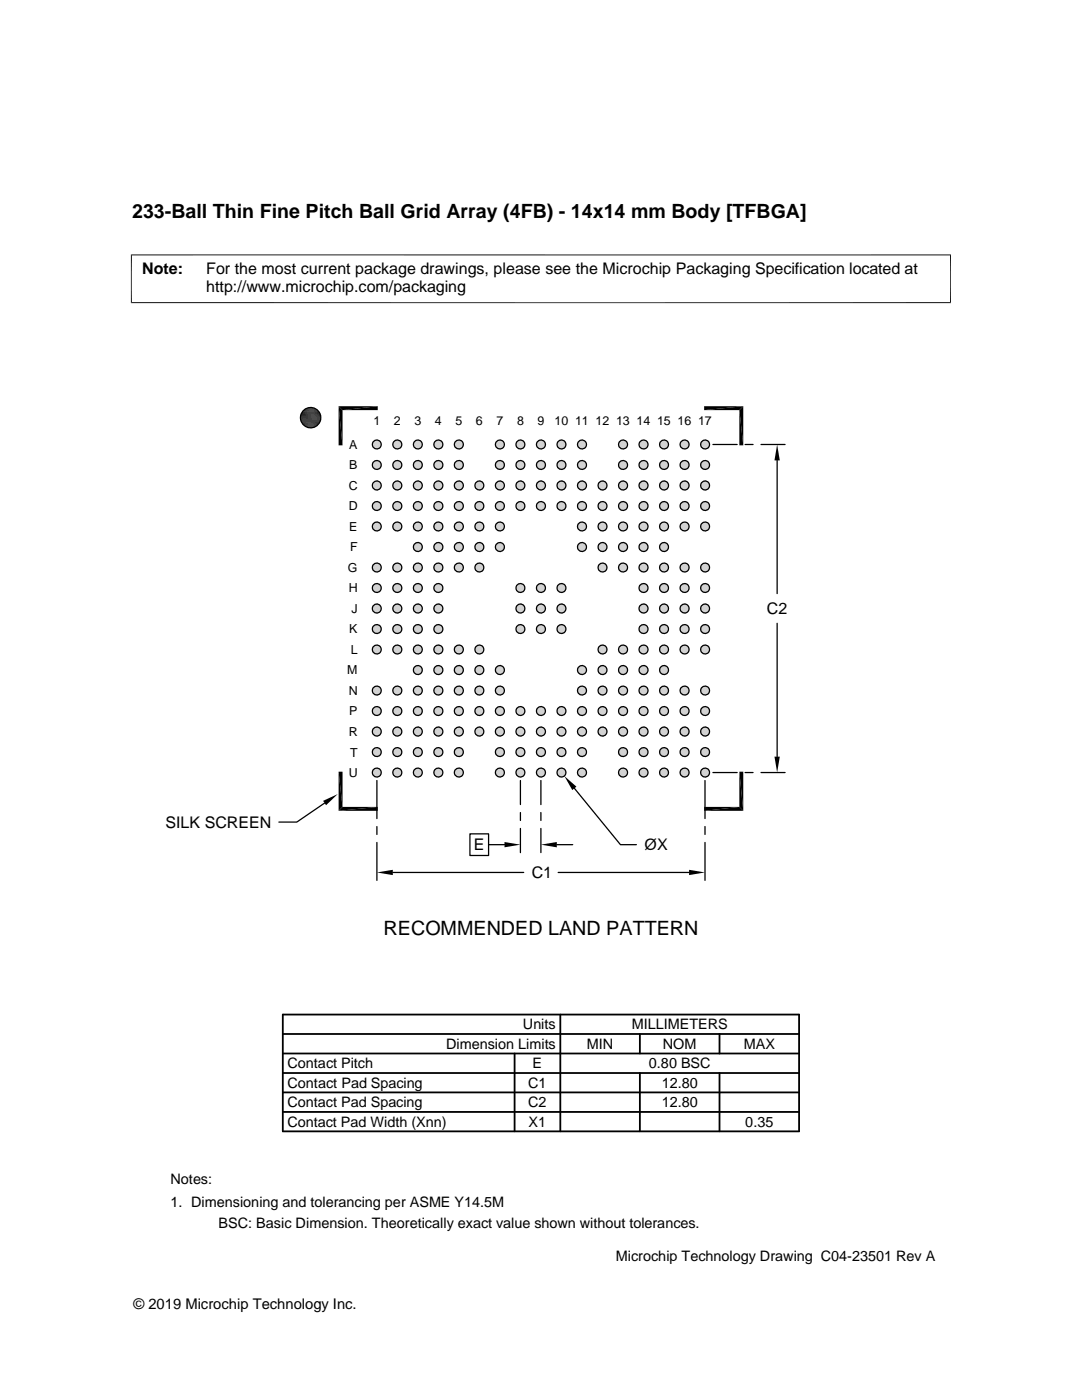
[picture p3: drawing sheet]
<svg xmlns="http://www.w3.org/2000/svg" width="216mm" height="279mm" viewBox="0 0 216 279" stroke-linecap="round" stroke-linejoin="round" font-family="sans-serif">
<defs><g id="words">
<g font-size="3.9">
<text x="26.4" y="43.5">233-Ball Thin Fine Pitch Ball Grid Array (4FB) - 14x14 mm Body [TFBGA]</text>
<text x="76.5" y="186.7">RECOMMENDED LAND PATTERN</text>
</g>
<g font-size="3.2">
<text x="28.4" y="54.6">Note:</text>
<text x="41.1" y="58.3">http://www.microchip.com/packaging</text>
<text x="41.1" y="54.6">For the most current package drawings, please see the Microchip Packaging Specification located at</text>
<text x="153" y="122.6">C2</text>
<text x="33" y="165.2">SILK SCREEN</text>
<text x="94.5" y="169.7">E</text>
<text x="128.6" y="169.7">ØX</text>
<text x="106.1" y="175.2">C1</text>
</g>
<g font-size="2.9">
<text x="89" y="209.3">Dimension Limits</text>
<text x="104.3" y="205.4">Units</text>
<text x="117.1" y="209.3">MIN</text>
<text x="126" y="205.4">MILLIMETERS</text>
<text x="132.3" y="209.3">NOM</text>
<text x="148.4" y="209.3">MAX</text>
<text x="57.3" y="213.2">Contact Pitch</text>
<text x="106.3" y="213.2">E</text>
<text x="129.5" y="213.2">0.80 BSC</text>
<text x="57.3" y="221">Contact Pad Spacing</text>
<text x="57.3" y="217.1">Contact Pad Spacing</text>
<text x="105.4" y="221">C2</text>
<text x="105.4" y="217.1">C1</text>
<text x="132" y="217.1">12.80</text>
<text x="132" y="221">12.80</text>
<text x="57.3" y="224.9">Contact Pad Width (Xnn)</text>
<text x="105.5" y="224.9">X1</text>
<text x="148.7" y="224.9">0.35</text>
<text x="34" y="236.4">Notes:</text>
<text x="34" y="241">1. Dimensioning and tolerancing per ASME Y14.5M</text>
<text x="43.6" y="245">BSC: Basic Dimension. Theoretically exact value shown without tolerances.</text>
<text x="122.9" y="251.7">Microchip Technology Drawing C04-23501 Rev A</text>
<text x="26.6" y="261.3">© 2019 Microchip Technology Inc.</text>
</g>
<g font-size="2.5">
<text x="69.7" y="89.6">A</text>
<text x="74.5" y="84.8">1</text>
<text x="78.6" y="84.8">2</text>
<text x="82.7" y="84.8">3</text>
<text x="86.8" y="84.8">4</text>
<text x="90.9" y="84.8">5</text>
<text x="95" y="84.8">6</text>
<text x="99.1" y="84.8">7</text>
<text x="103.2" y="84.8">8</text>
<text x="107.2" y="84.8">9</text>
<text x="110.7" y="84.8">10 11 12 13 14 15 16 17</text>
<text x="69.7" y="93.7">B</text>
<text x="69.6" y="101.9">D</text>
<text x="69.6" y="97.8">C</text>
<text x="69.7" y="106">E</text>
<text x="69.8" y="110">F</text>
<text x="69.4" y="114.2">G</text>
<text x="69.6" y="118.2">H</text>
<text x="70.1" y="122.3">J</text>
<text x="69.7" y="126.4">K</text>
<text x="70" y="130.5">L</text>
<text x="69.3" y="134.6">M</text>
<text x="69.6" y="138.7">N</text>
<text x="69.7" y="142.8">P</text>
<text x="69.6" y="146.9">R</text>
<text x="69.6" y="155.1">U</text>
<text x="69.8" y="151">T</text>
</g>
</g></defs>
<g fill="#c0c0c0">
<path d="M75.1 87.8h.2z"/>
<path d="M79.1 87.8h.3z"/>
<path d="M83.2 87.8h.3z"/>
<path d="M87.3 87.8h.3z"/>
<path d="M91.4 87.8h.3z"/>
<path d="M99.6 87.8h.2z"/>
<path d="M103.7 87.8h.2z"/>
<path d="M107.8 87.8h.2z"/>
<path d="M111.9 87.8h.2z"/>
<path d="M116 87.8h.2z"/>
<path d="M124.2 87.8h.2z"/>
<path d="M128.3 87.8h.2z"/>
<path d="M132.4 87.8h.2z"/>
<path d="M136.5 87.8h.2z"/>
<path d="M140.6 87.8h.2z"/>
<path d="M140.5 87.8h.4z"/>
<path d="M140.6 87.8h.3z"/>
<path d="M136.4 87.8h.4z"/>
<path d="M136.5 87.8h.3z"/>
<path d="M132.3 87.8h.4z"/>
<path d="M132.4 87.8h.3z"/>
<path d="M128.2 87.8h.4z"/>
<path d="M128.3 87.8h.3z"/>
<path d="M124.1 87.8h.4z"/>
<path d="M124.2 87.8h.3z"/>
<path d="M115.9 87.8h.4z"/>
<path d="M116 87.8h.3z"/>
<path d="M111.8 87.8h.4z"/>
<path d="M111.9 87.8h.3z"/>
<path d="M107.7 87.8h.4z"/>
<path d="M107.8 87.8h.3z"/>
<path d="M103.7 87.8h.4z"/>
<path d="M99.5 87.8h.5z"/>
<path d="M99.6 87.8h.4z"/>
<path d="M91.4 87.8h.4z"/>
<path d="M87.3 87.8h.4z"/>
<path d="M83.2 87.8h.4z"/>
<path d="M79.1 87.8h.4z"/>
<path d="M75 87.8h.4z"/>
<path d="M75.1 87.8h.3z"/>
<path d="M140.4 87.9h.6z"/>
<path d="M140.5 87.8l.5 .1z"/>
<path d="M136.3 87.9h.6z"/>
<path d="M136.4 87.8l.5 .1z"/>
<path d="M132.2 87.9h.6z"/>
<path d="M132.3 87.8l.5 .1z"/>
<path d="M128.1 87.9h.6z"/>
<path d="M128.2 87.8l.5 .1z"/>
<path d="M124 87.9h.6z"/>
<path d="M124.1 87.8l.5 .1z"/>
<path d="M115.8 87.9h.6z"/>
<path d="M115.9 87.8l.5 .1z"/>
<path d="M111.7 87.9h.6z"/>
<path d="M111.8 87.8l.5 .1z"/>
<path d="M107.7 87.9h.5z"/>
<path d="M107.7 87.8l.5 .1z"/>
<path d="M103.5 87.9h.6z"/>
<path d="M103.7 87.8l.4 .1z"/>
<path d="M99.5 87.9h.5z"/>
<path d="M99.5 87.8l.5 .1z"/>
<path d="M91.3 87.9h.5z"/>
<path d="M91.4 87.8l.4 .1z"/>
<path d="M87.2 87.9h.6z"/>
<path d="M87.3 87.8l.5 .1z"/>
<path d="M83.1 87.9h.6z"/>
<path d="M83.2 87.8l.5 .1z"/>
<path d="M79 87.9h.6z"/>
<path d="M79.1 87.8l.5 .1z"/>
<path d="M74.9 87.9h.6z"/>
<path d="M75 87.8l.5 .1z"/>
<path d="M140.3 87.9h.8z"/>
<path d="M140.4 87.9h.7z"/>
<path d="M136.2 87.9h.8z"/>
<path d="M136.3 87.9h.7z"/>
<path d="M132.1 87.9h.8z"/>
<path d="M132.2 87.9h.7z"/>
<path d="M128.1 87.9h.7z"/>
<path d="M124 87.9h.7z"/>
<path d="M115.8 87.9h.7z"/>
<path d="M111.7 87.9h.7z"/>
<path d="M107.6 87.9h.7z"/>
<path d="M107.7 87.9h.6z"/>
<path d="M103.5 87.9h.7z"/>
<path d="M99.4 87.9h.7z"/>
<path d="M99.5 87.9h.6z"/>
<path d="M91.2 87.9h.7z"/>
<path d="M91.3 87.9h.6z"/>
<path d="M87.1 87.9h.7z"/>
<path d="M83 87.9h.7z"/>
<path d="M78.9 87.9h.8z"/>
<path d="M79 87.9h.7z"/>
<path d="M74.8 87.9h.8z"/>
<path d="M74.9 87.9h.7z"/>
<path d="M136.1 87.9h.9z"/>
<path d="M128 87.9h.9z"/>
<path d="M128.1 87.9h.8z"/>
<path d="M123.9 87.9h.9z"/>
<path d="M124 87.9h.8z"/>
<path d="M115.7 87.9h.9z"/>
<path d="M115.8 87.9h.8z"/>
<path d="M111.6 87.9h.9z"/>
<path d="M111.7 87.9h.8z"/>
<path d="M107.5 87.9h.9z"/>
<path d="M107.6 87.9h.8z"/>
<path d="M103.4 87.9h.9z"/>
<path d="M103.5 87.9h.8z"/>
<path d="M99.3 87.9h.9z"/>
<path d="M99.4 87.9h.8z"/>
<path d="M91.1 87.9h.9z"/>
<path d="M91.2 87.9h.8z"/>
<path d="M87 87.9h.9z"/>
<path d="M87.1 87.9h.8z"/>
<path d="M82.9 87.9h.9z"/>
<path d="M83 87.9h.8z"/>
<path d="M78.8 87.9h.9z"/>
<path d="M74.7 87.9h.9z"/>
<path d="M140.2 88h1z"/>
<path d="M140.3 87.9l.9 .1z"/>
<path d="M136.1 88h1z"/>
<path d="M136.1 87.9l1 .1z"/>
<path d="M132 88h1z"/>
<path d="M132.1 87.9l.9 .1z"/>
<path d="M127.9 88h1z"/>
<path d="M128 87.9l.9 .1z"/>
<path d="M123.8 88h1z"/>
<path d="M123.9 87.9l.9 .1z"/>
<path d="M115.6 88h1z"/>
<path d="M115.7 87.9l.9 .1z"/>
<path d="M111.5 88h1z"/>
<path d="M111.6 87.9l.9 .1z"/>
<path d="M107.4 88h1.1z"/>
<path d="M107.5 87.9l1 .1z"/>
<path d="M103.3 88h1.1z"/>
<path d="M103.4 87.9l1 .1z"/>
<path d="M99.2 88h1.1z"/>
<path d="M99.3 87.9l1 .1z"/>
<path d="M91 88h1.1z"/>
<path d="M91.1 87.9l1 .1z"/>
<path d="M87 88h1z"/>
<path d="M87 87.9l1 .1z"/>
<path d="M82.9 88h1z"/>
<path d="M82.9 87.9l1 .1z"/>
<path d="M78.8 88h1z"/>
<path d="M78.8 87.9l1 .1z"/>
<path d="M74.7 88h1z"/>
<path d="M74.7 87.9l1 .1z"/>
<path d="M140.1 88h1.2z"/>
<path d="M140.2 88h1.1z"/>
<path d="M136.1 88h1.1z"/>
<path d="M131.9 88h1.2z"/>
<path d="M132 88h1.1z"/>
<path d="M127.8 88h1.2z"/>
<path d="M127.9 88h1.1z"/>
<path d="M123.8 88h1.1z"/>
<path d="M115.6 88h1.1z"/>
<path d="M111.4 88h1.2z"/>
<path d="M111.5 88h1.1z"/>
<path d="M87 88h1.1z"/>
<path d="M82.8 88h1.1z"/>
<path d="M78.8 88h1.1z"/>
<path d="M74.6 88h1.2z"/>
<path d="M74.7 88h1.1z"/>
<path d="M140.1 88l1.3 .1z"/>
<path d="M136 88l1.2 .1z"/>
<path d="M131.9 88l1.3 .1z"/>
<path d="M127.8 88l1.3 .1z"/>
<path d="M123.7 88l1.3 .1z"/>
<path d="M115.5 88l1.3 .1z"/>
<path d="M111.4 88l1.3 .1z"/>
<path d="M107.4 88l1.2 .1z"/>
<path d="M103.3 88l1.2 .1z"/>
<path d="M99.2 88l1.2 .1z"/>
<path d="M91 88l1.2 .1z"/>
<path d="M86.9 88l1.2 .1z"/>
<path d="M82.8 88l1.2 .1z"/>
<path d="M78.7 88l1.2 .1z"/>
<path d="M74.6 88l1.2 .1z"/>
<path d="M140.1 88.1l1.3 .1z"/>
<path d="M136 88.1l1.3 .1z"/>
<path d="M131.9 88.1l1.3 .1z"/>
<path d="M127.8 88.1l1.3 .1z"/>
<path d="M123.7 88.1l1.3 .1z"/>
<path d="M115.5 88.1l1.3 .1z"/>
<path d="M111.4 88.1l1.3 .1z"/>
<path d="M107.3 88.1l1.3 .1z"/>
<path d="M103.2 88.1l1.3 .1z"/>
<path d="M99.1 88.1l1.4 .1z"/>
<path d="M90.9 88.1l1.4 .1z"/>
<path d="M86.8 88.1l1.4 .1z"/>
<path d="M82.7 88.1l1.4 .1z"/>
<path d="M78.6 88.1l1.4 .1z"/>
<path d="M74.5 88.1l1.4 .1z"/>
<path d="M140 88.2h1.5z"/>
<path d="M135.9 88.2h1.5z"/>
<path d="M131.8 88.2h1.5z"/>
<path d="M127.7 88.2h1.5z"/>
<path d="M123.6 88.2h1.5z"/>
<path d="M115.4 88.2h1.5z"/>
<path d="M111.3 88.2h1.5z"/>
<path d="M107.2 88.2h1.5z"/>
<path d="M103.1 88.2h1.5z"/>
<path d="M99 88.2h1.5z"/>
<path d="M90.8 88.2h1.5z"/>
<path d="M86.8 88.2h1.4z"/>
<path d="M82.7 88.2h1.4z"/>
<path d="M78.6 88.2h1.4z"/>
<path d="M74.5 88.2h1.4z"/>
<path d="M140 88.2l1.5 .1z"/>
<path d="M135.8 88.2l1.6 .1z"/>
<path d="M131.8 88.2l1.5 .1z"/>
<path d="M127.7 88.2l1.5 .1z"/>
<path d="M123.6 88.2l1.5 .1z"/>
<path d="M115.4 88.2l1.5 .1z"/>
<path d="M111.3 88.2l1.5 .1z"/>
<path d="M107.2 88.2l1.5 .1z"/>
<path d="M103.1 88.2l1.5 .1z"/>
<path d="M99 88.2l1.5 .1z"/>
<path d="M90.8 88.2l1.6 .1z"/>
<path d="M86.7 88.2l1.6 .1z"/>
<path d="M82.6 88.2l1.6 .1z"/>
<path d="M78.5 88.2l1.6 .1z"/>
<path d="M74.4 88.2l1.6 .1z"/>
<path d="M139.9 88.3l1.6 .1z"/>
<path d="M135.8 88.3l1.6 .1z"/>
<path d="M131.7 88.3l1.6 .1z"/>
<path d="M127.6 88.3l1.6 .1z"/>
<path d="M123.5 88.3l1.7 .1z"/>
<path d="M115.3 88.3l1.7 .1z"/>
<path d="M111.2 88.3l1.7 .1z"/>
<path d="M107.1 88.3l1.7 .1z"/>
<path d="M103 88.3l1.7 .1z"/>
<path d="M99 88.3l1.6 .1z"/>
<path d="M90.8 88.3l1.6 .1z"/>
<path d="M86.7 88.3l1.6 .1z"/>
<path d="M82.6 88.3l1.6 .1z"/>
<path d="M78.5 88.3l1.6 .1z"/>
<path d="M74.4 88.3l1.6 .1z"/>
<path d="M139.9 88.4l1.6 .1z"/>
<path d="M135.8 88.4l1.7 .1z"/>
<path d="M131.7 88.4l1.7 .1z"/>
<path d="M127.6 88.4l1.7 .1z"/>
<path d="M123.5 88.4l1.7 .1z"/>
<path d="M115.3 88.4l1.7 .1z"/>
<path d="M111.2 88.4l1.7 .1z"/>
<path d="M107.1 88.4l1.7 .1z"/>
<path d="M103 88.4l1.7 .1z"/>
<path d="M98.9 88.4l1.7 .1z"/>
<path d="M90.7 88.4l1.7 .1z"/>
<path d="M86.6 88.4l1.7 .1z"/>
<path d="M82.5 88.4l1.7 .1z"/>
<path d="M78.4 88.4l1.7 .1z"/>
<path d="M74.4 88.4l1.6 .1z"/>
<path d="M139.8 88.5h1.8z"/>
<path d="M135.7 88.5h1.8z"/>
<path d="M131.7 88.5h1.7z"/>
<path d="M127.6 88.5h1.7z"/>
<path d="M123.5 88.5h1.7z"/>
<path d="M115.3 88.5h1.7z"/>
<path d="M111.2 88.5h1.7z"/>
<path d="M107.1 88.5h1.7z"/>
<path d="M103 88.5h1.7z"/>
<path d="M98.9 88.5h1.7z"/>
<path d="M90.7 88.5h1.7z"/>
<path d="M86.6 88.5h1.7z"/>
<path d="M82.5 88.5h1.7z"/>
<path d="M78.4 88.5h1.8z"/>
<path d="M74.3 88.5h1.8z"/>
<path d="M139.8 88.5l1.8 .1z"/>
<path d="M135.7 88.5l1.8 .1z"/>
<path d="M131.6 88.5l1.8 .1z"/>
<path d="M127.5 88.5l1.8 .1z"/>
<path d="M123.4 88.5l1.8 .1z"/>
<path d="M115.3 88.5l1.7 .1z"/>
<path d="M111.2 88.5l1.7 .1z"/>
<path d="M107.1 88.5l1.7 .1z"/>
<path d="M103 88.5l1.7 .1z"/>
<path d="M98.9 88.5l1.7 .1z"/>
<path d="M90.7 88.5l1.8 .1z"/>
<path d="M86.6 88.5l1.7 .1z"/>
<path d="M82.5 88.5l1.8 .1z"/>
<path d="M78.4 88.5l1.8 .1z"/>
<path d="M74.3 88.5l1.8 .1z"/>
<path d="M139.8 88.6l1.8 .1z"/>
<path d="M135.7 88.6l1.8 .1z"/>
<path d="M131.6 88.6l1.8 .1z"/>
<path d="M127.5 88.6l1.8 .1z"/>
<path d="M123.4 88.6l1.8 .1z"/>
<path d="M115.2 88.6l1.8 .1z"/>
<path d="M111.1 88.6l1.8 .1z"/>
<path d="M107 88.6l1.8 .1z"/>
<path d="M103 88.6l1.7 .1z"/>
<path d="M98.8 88.6l1.8 .1z"/>
<path d="M90.7 88.6l1.8 .1z"/>
<path d="M86.6 88.6l1.8 .1z"/>
<path d="M82.5 88.6l1.8 .1z"/>
<path d="M78.4 88.6l1.8 .1z"/>
<path d="M74.3 88.6l1.8 .1z"/>
<path d="M139.8 88.7l1.8 .1z"/>
<path d="M135.7 88.7l1.8 .1z"/>
<path d="M131.6 88.7l1.8 .1z"/>
<path d="M127.5 88.7l1.8 .1z"/>
<path d="M123.4 88.7l1.8 .1z"/>
<path d="M123.4 88.7h1.8z"/>
<path d="M115.2 88.7l1.8 .1z"/>
<path d="M115.2 88.7h1.8z"/>
<path d="M111.1 88.7l1.8 .1z"/>
<path d="M107 88.7l1.8 .1z"/>
<path d="M107 88.7h1.8z"/>
<path d="M103 88.7l1.7 .1z"/>
<path d="M98.8 88.7l1.8 .1z"/>
<path d="M90.7 88.7l1.8 .1z"/>
<path d="M86.6 88.7l1.7 .1z"/>
<path d="M86.6 88.7h1.8z"/>
<path d="M82.5 88.7l1.8 .1z"/>
<path d="M78.4 88.7l1.8 .1z"/>
<path d="M78.4 88.7h1.8z"/>
<path d="M74.3 88.7l1.8 .1z"/>
<path d="M139.8 88.8l1.8 .1z"/>
<path d="M135.7 88.8l1.8 .1z"/>
<path d="M135.7 88.8h1.8z"/>
<path d="M131.6 88.8l1.8 .1z"/>
<path d="M127.5 88.8l1.8 .1z"/>
<path d="M127.5 88.8h1.8z"/>
<path d="M123.4 88.8l1.8 .1z"/>
<path d="M115.2 88.8l1.8 .1z"/>
<path d="M111.1 88.8l1.8 .1z"/>
<path d="M111.1 88.8h1.8z"/>
<path d="M107 88.8l1.8 .1z"/>
<path d="M103 88.8l1.7 .1z"/>
<path d="M98.8 88.8l1.8 .1z"/>
<path d="M98.8 88.8h1.8z"/>
<path d="M90.7 88.8l1.7 .1z"/>
<path d="M90.7 88.8h1.8z"/>
<path d="M86.6 88.8l1.7 .1z"/>
<path d="M82.5 88.8l1.7 .1z"/>
<path d="M82.5 88.8h1.8z"/>
<path d="M78.4 88.8l1.8 .1z"/>
<path d="M74.3 88.8l1.8 .1z"/>
<path d="M74.3 88.8h1.8z"/>
<path d="M139.8 88.9l1.7 .1z"/>
<path d="M139.8 88.9h1.8z"/>
<path d="M135.7 88.9l1.8 .1z"/>
<path d="M135.7 88.9h1.8z"/>
<path d="M131.6 88.9l1.8 .1z"/>
<path d="M131.6 88.9h1.8z"/>
<path d="M127.5 88.9l1.8 .1z"/>
<path d="M127.5 88.9h1.8z"/>
<path d="M123.4 88.9l1.8 .1z"/>
<path d="M123.4 88.9h1.8z"/>
<path d="M115.3 88.9l1.7 .1z"/>
<path d="M115.3 88.9h1.7z"/>
<path d="M111.2 88.9l1.7 .1z"/>
<path d="M111.2 88.9h1.7z"/>
<path d="M107.1 88.9l1.7 .1z"/>
<path d="M107.1 88.9h1.7z"/>
<path d="M103 88.9l1.7 .1z"/>
<path d="M103 88.9h1.7z"/>
<path d="M98.9 88.9l1.7 .1z"/>
<path d="M98.9 88.9h1.7z"/>
<path d="M90.7 88.9l1.7 .1z"/>
<path d="M90.7 88.9h1.7z"/>
<path d="M86.6 88.9l1.7 .1z"/>
<path d="M86.6 88.9h1.7z"/>
<path d="M82.5 88.9l1.7 .1z"/>
<path d="M82.5 88.9h1.7z"/>
<path d="M78.4 88.9l1.7 .1z"/>
<path d="M78.4 88.9h1.8z"/>
<path d="M74.3 88.9l1.7 .1z"/>
<path d="M74.3 88.9h1.8z"/>
<path d="M139.8 89h1.7z"/>
<path d="M135.7 89h1.7z"/>
<path d="M135.7 89h1.8z"/>
<path d="M131.7 89h1.6z"/>
<path d="M131.7 89h1.7z"/>
<path d="M127.6 89h1.6z"/>
<path d="M127.6 89h1.7z"/>
<path d="M123.5 89h1.7z"/>
<path d="M115.3 89h1.7z"/>
<path d="M111.2 89h1.7z"/>
<path d="M107.1 89h1.7z"/>
<path d="M103 89h1.7z"/>
<path d="M98.9 89h1.7z"/>
<path d="M90.7 89h1.7z"/>
<path d="M86.6 89h1.7z"/>
<path d="M82.5 89h1.7z"/>
<path d="M78.4 89h1.7z"/>
<path d="M74.3 89h1.7z"/>
<path d="M139.9 89l1.6 .1z"/>
<path d="M139.9 89h1.6z"/>
<path d="M135.8 89l1.6 .1z"/>
<path d="M135.8 89h1.6z"/>
<path d="M131.7 89l1.6 .1z"/>
<path d="M127.6 89l1.6 .1z"/>
<path d="M123.5 89l1.6 .1z"/>
<path d="M115.3 89l1.6 .1z"/>
<path d="M111.2 89l1.6 .1z"/>
<path d="M107.1 89l1.6 .1z"/>
<path d="M103 89l1.6 .1z"/>
<path d="M98.9 89l1.6 .1z"/>
<path d="M90.7 89l1.7 .1z"/>
<path d="M86.6 89l1.7 .1z"/>
<path d="M82.5 89l1.7 .1z"/>
<path d="M78.4 89l1.7 .1z"/>
<path d="M74.4 89l1.6 .1z"/>
<path d="M74.4 89h1.6z"/>
<path d="M139.9 89.1l1.6 .1z"/>
<path d="M139.9 89.1h1.6z"/>
<path d="M135.8 89.1l1.6 .1z"/>
<path d="M135.8 89.1h1.6z"/>
<path d="M131.7 89.1l1.6 .1z"/>
<path d="M131.7 89.1h1.6z"/>
<path d="M127.6 89.1l1.6 .1z"/>
<path d="M127.6 89.1h1.6z"/>
<path d="M123.5 89.1l1.6 .1z"/>
<path d="M123.5 89.1h1.6z"/>
<path d="M115.3 89.1l1.6 .1z"/>
<path d="M115.3 89.1h1.6z"/>
<path d="M111.2 89.1l1.6 .1z"/>
<path d="M111.2 89.1h1.6z"/>
<path d="M107.1 89.1l1.6 .1z"/>
<path d="M107.1 89.1h1.6z"/>
<path d="M103 89.1l1.6 .1z"/>
<path d="M103 89.1h1.6z"/>
<path d="M99 89.1l1.5 .1z"/>
<path d="M99 89.1h1.5z"/>
<path d="M90.8 89.1l1.5 .1z"/>
<path d="M90.8 89.1h1.6z"/>
<path d="M86.7 89.1l1.5 .1z"/>
<path d="M86.7 89.1h1.6z"/>
<path d="M82.6 89.1l1.5 .1z"/>
<path d="M82.6 89.1h1.6z"/>
<path d="M78.5 89.1l1.5 .1z"/>
<path d="M78.5 89.1h1.6z"/>
<path d="M74.4 89.1l1.5 .1z"/>
<path d="M74.4 89.1h1.6z"/>
<path d="M140 89.2l1.4 .1z"/>
<path d="M140 89.2h1.5z"/>
<path d="M135.8 89.2l1.5 .1z"/>
<path d="M135.8 89.2h1.6z"/>
<path d="M131.8 89.2l1.4 .1z"/>
<path d="M131.8 89.2h1.5z"/>
<path d="M127.7 89.2l1.4 .1z"/>
<path d="M127.7 89.2h1.5z"/>
<path d="M123.6 89.2l1.4 .1z"/>
<path d="M123.6 89.2h1.5z"/>
<path d="M115.4 89.2l1.4 .1z"/>
<path d="M115.4 89.2h1.5z"/>
<path d="M111.3 89.2l1.4 .1z"/>
<path d="M111.3 89.2h1.5z"/>
<path d="M107.2 89.2l1.4 .1z"/>
<path d="M107.2 89.2h1.5z"/>
<path d="M103.1 89.2l1.4 .1z"/>
<path d="M103.1 89.2h1.5z"/>
<path d="M99 89.2l1.5 .1z"/>
<path d="M99 89.2h1.5z"/>
<path d="M90.8 89.2l1.5 .1z"/>
<path d="M90.8 89.2h1.5z"/>
<path d="M86.7 89.2l1.5 .1z"/>
<path d="M86.7 89.2h1.5z"/>
<path d="M82.6 89.2l1.5 .1z"/>
<path d="M82.6 89.2h1.5z"/>
<path d="M78.5 89.2l1.5 .1z"/>
<path d="M78.5 89.2h1.5z"/>
<path d="M74.4 89.2l1.5 .1z"/>
<path d="M74.4 89.2h1.5z"/>
<path d="M140 89.3h1.4z"/>
<path d="M135.9 89.3h1.3z"/>
<path d="M135.9 89.3h1.4z"/>
<path d="M131.8 89.3h1.4z"/>
<path d="M127.7 89.3h1.4z"/>
<path d="M123.6 89.3h1.4z"/>
<path d="M115.4 89.3h1.4z"/>
<path d="M111.3 89.3h1.4z"/>
<path d="M107.2 89.3h1.4z"/>
<path d="M103.1 89.3h1.4z"/>
<path d="M99 89.3h1.4z"/>
<path d="M99 89.3h1.5z"/>
<path d="M90.8 89.3h1.4z"/>
<path d="M90.8 89.3h1.5z"/>
<path d="M86.8 89.3h1.3z"/>
<path d="M86.8 89.3h1.4z"/>
<path d="M82.7 89.3h1.3z"/>
<path d="M82.7 89.3h1.4z"/>
<path d="M78.6 89.3h1.3z"/>
<path d="M78.6 89.3h1.4z"/>
<path d="M74.5 89.3h1.3z"/>
<path d="M74.5 89.3h1.4z"/>
<path d="M140.1 89.3l1.2 .1z"/>
<path d="M140.1 89.3h1.3z"/>
<path d="M136 89.3l1.2 .1z"/>
<path d="M136 89.3h1.2z"/>
<path d="M131.9 89.3l1.2 .1z"/>
<path d="M131.9 89.3h1.3z"/>
<path d="M127.8 89.3l1.2 .1z"/>
<path d="M127.8 89.3h1.3z"/>
<path d="M123.7 89.3l1.2 .1z"/>
<path d="M123.7 89.3h1.3z"/>
<path d="M115.5 89.3l1.2 .1z"/>
<path d="M115.5 89.3h1.3z"/>
<path d="M111.4 89.3l1.2 .1z"/>
<path d="M111.4 89.3h1.3z"/>
<path d="M107.3 89.3l1.2 .1z"/>
<path d="M107.3 89.3h1.3z"/>
<path d="M103.2 89.3l1.2 .1z"/>
<path d="M103.2 89.3h1.3z"/>
<path d="M99.1 89.3l1.2 .1z"/>
<path d="M99.1 89.3h1.3z"/>
<path d="M90.9 89.3l1.2 .1z"/>
<path d="M90.9 89.3h1.3z"/>
<path d="M86.8 89.3l1.3 .1z"/>
<path d="M82.7 89.3l1.2 .1z"/>
<path d="M78.6 89.3l1.3 .1z"/>
<path d="M74.5 89.3l1.3 .1z"/>
<path d="M140.1 89.4h1.1z"/>
<path d="M140.1 89.4h1.2z"/>
<path d="M136 89.4h1.1z"/>
<path d="M136 89.4h1.2z"/>
<path d="M131.9 89.4h1.1z"/>
<path d="M131.9 89.4h1.2z"/>
<path d="M127.8 89.4h1.1z"/>
<path d="M127.8 89.4h1.2z"/>
<path d="M123.7 89.4h1.1z"/>
<path d="M123.7 89.4h1.2z"/>
<path d="M115.5 89.4h1.1z"/>
<path d="M115.5 89.4h1.2z"/>
<path d="M111.4 89.4h1.1z"/>
<path d="M111.4 89.4h1.2z"/>
<path d="M107.4 89.4h1.1z"/>
<path d="M103.3 89.4h1.1z"/>
<path d="M99.2 89.4h1.1z"/>
<path d="M91 89.4h1.1z"/>
<path d="M86.9 89.4h1.1z"/>
<path d="M86.9 89.4h1.2z"/>
<path d="M82.8 89.4h1.1z"/>
<path d="M78.7 89.4h1.1z"/>
<path d="M78.7 89.4h1.2z"/>
<path d="M74.6 89.4h1.1z"/>
<path d="M74.6 89.4h1.2z"/>
<path d="M140.2 89.4l.9 .1z"/>
<path d="M140.2 89.4h1z"/>
<path d="M136.1 89.4l.9 .1z"/>
<path d="M136.1 89.4h1z"/>
<path d="M132 89.4l.9 .1z"/>
<path d="M132 89.4h1z"/>
<path d="M127.9 89.4l1 .1z"/>
<path d="M127.9 89.4h1z"/>
<path d="M123.8 89.4l1 .1z"/>
<path d="M123.8 89.4h1z"/>
<path d="M115.6 89.4l1 .1z"/>
<path d="M115.6 89.4h1z"/>
<path d="M111.5 89.4l1 .1z"/>
<path d="M111.5 89.4h1z"/>
<path d="M107.4 89.4l1 .1z"/>
<path d="M103.3 89.4l1 .1z"/>
<path d="M99.2 89.4l1 .1z"/>
<path d="M91 89.4l1 .1z"/>
<path d="M87 89.4l.9 .1z"/>
<path d="M87 89.4h1z"/>
<path d="M82.9 89.4l.9 .1z"/>
<path d="M82.9 89.4h1z"/>
<path d="M78.8 89.4l.9 .1z"/>
<path d="M78.8 89.4h1z"/>
<path d="M74.7 89.4l.9 .1z"/>
<path d="M74.7 89.4h1z"/>
<path d="M140.3 89.5h.8z"/>
<path d="M136.1 89.5h.9z"/>
<path d="M132.1 89.5h.8z"/>
<path d="M128 89.5h.8z"/>
<path d="M128 89.5h.9z"/>
<path d="M123.9 89.5h.8z"/>
<path d="M123.9 89.5h.9z"/>
<path d="M115.7 89.5h.8z"/>
<path d="M115.7 89.5h.9z"/>
<path d="M111.6 89.5h.8z"/>
<path d="M111.6 89.5h.9z"/>
<path d="M107.5 89.5h.8z"/>
<path d="M107.5 89.5h.9z"/>
<path d="M103.4 89.5h.8z"/>
<path d="M103.4 89.5h.9z"/>
<path d="M99.3 89.5h.8z"/>
<path d="M99.3 89.5h.9z"/>
<path d="M91.1 89.5h.8z"/>
<path d="M91.1 89.5h.9z"/>
<path d="M87 89.5h.8z"/>
<path d="M87 89.5h.9z"/>
<path d="M82.9 89.5h.8z"/>
<path d="M82.9 89.5h.9z"/>
<path d="M78.8 89.5h.9z"/>
<path d="M74.7 89.5h.9z"/>
<path d="M140.3 89.5l.7 .1z"/>
<path d="M136.2 89.5l.7 .1z"/>
<path d="M136.2 89.5h.8z"/>
<path d="M132.1 89.5l.7 .1z"/>
<path d="M128.1 89.5l.6 .1z"/>
<path d="M128.1 89.5h.7z"/>
<path d="M124 89.5l.6 .1z"/>
<path d="M124 89.5h.7z"/>
<path d="M115.8 89.5l.6 .1z"/>
<path d="M115.8 89.5h.7z"/>
<path d="M111.7 89.5l.6 .1z"/>
<path d="M111.7 89.5h.7z"/>
<path d="M107.6 89.5l.6 .1z"/>
<path d="M107.6 89.5h.7z"/>
<path d="M103.5 89.5l.6 .1z"/>
<path d="M103.5 89.5h.7z"/>
<path d="M99.4 89.5l.6 .1z"/>
<path d="M99.4 89.5h.7z"/>
<path d="M91.2 89.5l.6 .1z"/>
<path d="M91.2 89.5h.7z"/>
<path d="M87.1 89.5l.7 .1z"/>
<path d="M87.1 89.5h.7z"/>
<path d="M83 89.5l.7 .1z"/>
<path d="M83 89.5h.7z"/>
<path d="M78.9 89.5l.7 .1z"/>
<path d="M78.9 89.5h.8z"/>
<path d="M74.8 89.5l.7 .1z"/>
<path d="M74.8 89.5h.8z"/>
<path d="M140.4 89.6h.5z"/>
<path d="M140.4 89.6h.6z"/>
<path d="M136.3 89.6h.5z"/>
<path d="M136.3 89.6h.6z"/>
<path d="M132.2 89.6h.5z"/>
<path d="M132.2 89.6h.6z"/>
<path d="M128.1 89.6h.5z"/>
<path d="M128.1 89.6h.6z"/>
<path d="M124 89.6h.5z"/>
<path d="M124 89.6h.6z"/>
<path d="M115.8 89.6h.5z"/>
<path d="M115.8 89.6h.6z"/>
<path d="M111.7 89.6h.5z"/>
<path d="M111.7 89.6h.6z"/>
<path d="M107.7 89.6h.4z"/>
<path d="M107.7 89.6h.5z"/>
<path d="M103.5 89.6h.6z"/>
<path d="M99.5 89.6h.5z"/>
<path d="M91.3 89.6h.5z"/>
<path d="M87.2 89.6h.5z"/>
<path d="M87.2 89.6h.6z"/>
<path d="M83.1 89.6h.5z"/>
<path d="M83.1 89.6h.6z"/>
<path d="M79 89.6h.5z"/>
<path d="M79 89.6h.6z"/>
<path d="M74.9 89.6h.5z"/>
<path d="M74.9 89.6h.6z"/>
<path d="M75.1 89.6h.2z"/>
<path d="M79.1 89.6h.3z"/>
<path d="M83.2 89.6h.3z"/>
<path d="M87.3 89.6h.3z"/>
<path d="M91.4 89.6h.3z"/>
<path d="M99.6 89.6h.2z"/>
<path d="M103.7 89.6h.2z"/>
<path d="M107.8 89.6h.2z"/>
<path d="M111.9 89.6h.2z"/>
<path d="M116 89.6h.2z"/>
<path d="M124.2 89.6h.2z"/>
<path d="M128.3 89.6h.2z"/>
<path d="M132.4 89.6h.2z"/>
<path d="M136.5 89.6h.2z"/>
<path d="M140.6 89.6h.2z"/>
<path d="M140.5 89.6h.3z"/>
<path d="M140.5 89.6h.4z"/>
<path d="M136.4 89.6h.3z"/>
<path d="M136.4 89.6h.4z"/>
<path d="M132.3 89.6h.3z"/>
<path d="M132.3 89.6h.4z"/>
<path d="M128.2 89.6h.3z"/>
<path d="M128.2 89.6h.4z"/>
<path d="M124.1 89.6h.3z"/>
<path d="M124.1 89.6h.4z"/>
<path d="M115.9 89.6h.3z"/>
<path d="M115.9 89.6h.4z"/>
<path d="M111.8 89.6h.3z"/>
<path d="M111.8 89.6h.4z"/>
<path d="M107.7 89.6h.3z"/>
<path d="M103.7 89.6h.4z"/>
<path d="M99.5 89.6h.3z"/>
<path d="M91.4 89.6h.4z"/>
<path d="M87.3 89.6h.4z"/>
<path d="M83.2 89.6h.4z"/>
<path d="M79.1 89.6h.4z"/>
<path d="M75 89.6h.3z"/>
<path d="M75 89.6h.4z"/>
<path d="M75.1 91.9h.2z"/>
<path d="M79.1 91.9h.3z"/>
<path d="M83.2 91.9h.3z"/>
<path d="M87.3 91.9h.3z"/>
<path d="M91.4 91.9h.3z"/>
<path d="M99.6 91.9h.2z"/>
<path d="M103.7 91.9h.2z"/>
<path d="M107.8 91.9h.2z"/>
<path d="M111.9 91.9h.2z"/>
<path d="M116 91.9h.2z"/>
<path d="M124.2 91.9h.2z"/>
<path d="M128.3 91.9h.2z"/>
<path d="M132.4 91.9h.2z"/>
<path d="M136.5 91.9h.2z"/>
<path d="M140.6 91.9h.2z"/>
<path d="M140.5 91.9h.4z"/>
<path d="M140.6 91.9h.3z"/>
<path d="M136.4 91.9h.4z"/>
<path d="M136.5 91.9h.3z"/>
<path d="M132.3 91.9h.4z"/>
<path d="M132.4 91.9h.3z"/>
<path d="M128.2 91.9h.4z"/>
<path d="M128.3 91.9h.3z"/>
<path d="M124.1 91.9h.4z"/>
<path d="M124.2 91.9h.3z"/>
<path d="M115.9 91.9h.4z"/>
<path d="M116 91.9h.3z"/>
<path d="M111.8 91.9h.4z"/>
<path d="M111.9 91.9h.3z"/>
<path d="M107.7 91.9h.4z"/>
<path d="M107.8 91.9h.3z"/>
<path d="M103.7 91.9h.4z"/>
<path d="M99.5 91.9h.5z"/>
<path d="M99.6 91.9h.4z"/>
<path d="M91.4 91.9h.4z"/>
<path d="M87.3 91.9h.4z"/>
<path d="M83.2 91.9h.4z"/>
<path d="M79.1 91.9h.4z"/>
<path d="M75 91.9h.4z"/>
<path d="M75.1 91.9h.3z"/>
<path d="M140.4 91.9h.6z"/>
<path d="M140.5 91.9h.5z"/>
<path d="M136.3 91.9h.6z"/>
<path d="M136.4 91.9h.5z"/>
<path d="M132.2 91.9h.6z"/>
<path d="M132.3 91.9h.5z"/>
<path d="M128.1 91.9h.6z"/>
<path d="M128.2 91.9h.5z"/>
<path d="M124 91.9h.6z"/>
<path d="M124.1 91.9h.5z"/>
<path d="M115.8 91.9h.6z"/>
<path d="M115.9 91.9h.5z"/>
<path d="M111.7 91.9h.6z"/>
<path d="M111.8 91.9h.5z"/>
<path d="M107.7 91.9h.5z"/>
<path d="M103.5 91.9h.6z"/>
<path d="M91.3 91.9h.5z"/>
<path d="M87.2 91.9h.6z"/>
<path d="M87.3 91.9h.5z"/>
<path d="M83.1 91.9h.6z"/>
<path d="M83.2 91.9h.5z"/>
<path d="M79 91.9h.6z"/>
<path d="M79.1 91.9h.5z"/>
<path d="M74.9 91.9h.6z"/>
<path d="M75 91.9h.5z"/>
<path d="M140.3 92h.8z"/>
<path d="M140.4 91.9l.7 .1z"/>
<path d="M136.2 92h.8z"/>
<path d="M136.3 91.9l.7 .1z"/>
<path d="M132.1 92h.8z"/>
<path d="M132.2 91.9l.7 .1z"/>
<path d="M128.1 92h.7z"/>
<path d="M128.1 91.9l.7 .1z"/>
<path d="M124 92h.7z"/>
<path d="M124 91.9l.7 .1z"/>
<path d="M115.8 92h.7z"/>
<path d="M115.8 91.9l.7 .1z"/>
<path d="M111.7 92h.7z"/>
<path d="M111.7 91.9l.7 .1z"/>
<path d="M107.6 92h.7z"/>
<path d="M107.7 91.9l.6 .1z"/>
<path d="M103.5 92h.7z"/>
<path d="M103.5 91.9l.7 .1z"/>
<path d="M99.4 92h.7z"/>
<path d="M99.5 91.9l.6 .1z"/>
<path d="M91.2 92h.7z"/>
<path d="M91.3 91.9l.6 .1z"/>
<path d="M87.1 92h.7z"/>
<path d="M87.2 91.9l.6 .1z"/>
<path d="M83 92h.7z"/>
<path d="M83.1 91.9l.6 .1z"/>
<path d="M78.9 92h.8z"/>
<path d="M79 91.9l.7 .1z"/>
<path d="M74.8 92h.8z"/>
<path d="M74.9 91.9l.7 .1z"/>
<path d="M136.1 92h.9z"/>
<path d="M128 92h.9z"/>
<path d="M128.1 92h.8z"/>
<path d="M123.9 92h.9z"/>
<path d="M124 92h.8z"/>
<path d="M115.7 92h.9z"/>
<path d="M115.8 92h.8z"/>
<path d="M111.6 92h.9z"/>
<path d="M111.7 92h.8z"/>
<path d="M107.5 92h.9z"/>
<path d="M107.6 92h.8z"/>
<path d="M103.4 92h.9z"/>
<path d="M103.5 92h.8z"/>
<path d="M99.3 92h.9z"/>
<path d="M99.4 92h.8z"/>
<path d="M91.1 92h.9z"/>
<path d="M91.2 92h.8z"/>
<path d="M87 92h.9z"/>
<path d="M87.1 92h.8z"/>
<path d="M82.9 92h.9z"/>
<path d="M83 92h.8z"/>
<path d="M78.8 92h.9z"/>
<path d="M74.7 92h.9z"/>
<path d="M140.3 92l.9 .1z"/>
<path d="M136.1 92l1 .1z"/>
<path d="M132.1 92l.9 .1z"/>
<path d="M128 92l.9 .1z"/>
<path d="M123.9 92l.9 .1z"/>
<path d="M115.7 92l.9 .1z"/>
<path d="M111.6 92l.9 .1z"/>
<path d="M107.5 92l1 .1z"/>
<path d="M103.4 92l1 .1z"/>
<path d="M99.3 92l1 .1z"/>
<path d="M91 92.1h1.1z"/>
<path d="M91.1 92l1 .1z"/>
<path d="M87 92l1 .1z"/>
<path d="M82.9 92l1 .1z"/>
<path d="M78.8 92l1 .1z"/>
<path d="M74.7 92l1 .1z"/>
<path d="M140.1 92.1h1.2z"/>
<path d="M140.2 92.1h1.1z"/>
<path d="M136 92.1h1.2z"/>
<path d="M136.1 92.1h1.1z"/>
<path d="M131.9 92.1h1.2z"/>
<path d="M132 92.1h1.1z"/>
<path d="M127.8 92.1h1.2z"/>
<path d="M127.9 92.1h1.1z"/>
<path d="M123.7 92.1h1.2z"/>
<path d="M123.8 92.1h1.1z"/>
<path d="M115.5 92.1h1.2z"/>
<path d="M115.6 92.1h1.1z"/>
<path d="M111.4 92.1h1.2z"/>
<path d="M111.5 92.1h1.1z"/>
<path d="M107.4 92.1h1.1z"/>
<path d="M103.3 92.1h1.1z"/>
<path d="M99.2 92.1h1.1z"/>
<path d="M86.9 92.1h1.2z"/>
<path d="M87 92.1h1.1z"/>
<path d="M82.8 92.1h1.1z"/>
<path d="M82.9 92.1h1z"/>
<path d="M78.7 92.1h1.2z"/>
<path d="M78.8 92.1h1.1z"/>
<path d="M74.6 92.1h1.2z"/>
<path d="M74.7 92.1h1.1z"/>
<path d="M140.1 92.1l1.3 .1z"/>
<path d="M136 92.1l1.2 .1z"/>
<path d="M131.9 92.1l1.3 .1z"/>
<path d="M127.8 92.1l1.3 .1z"/>
<path d="M123.7 92.1l1.3 .1z"/>
<path d="M115.5 92.1l1.3 .1z"/>
<path d="M111.4 92.1l1.3 .1z"/>
<path d="M107.4 92.1l1.2 .1z"/>
<path d="M103.3 92.1l1.2 .1z"/>
<path d="M99.2 92.1l1.2 .1z"/>
<path d="M91 92.1l1.2 .1z"/>
<path d="M86.9 92.1l1.2 .1z"/>
<path d="M82.8 92.1l1.2 .1z"/>
<path d="M78.7 92.1l1.2 .1z"/>
<path d="M74.6 92.1l1.2 .1z"/>
<path d="M140.1 92.2h1.3z"/>
<path d="M136 92.2h1.3z"/>
<path d="M131.9 92.2h1.3z"/>
<path d="M127.8 92.2h1.3z"/>
<path d="M123.7 92.2h1.3z"/>
<path d="M115.5 92.2h1.3z"/>
<path d="M111.4 92.2h1.3z"/>
<path d="M107.3 92.2h1.3z"/>
<path d="M103.2 92.2h1.3z"/>
<path d="M99.1 92.2h1.4z"/>
<path d="M90.9 92.2h1.4z"/>
<path d="M86.8 92.2h1.4z"/>
<path d="M82.7 92.2h1.4z"/>
<path d="M78.6 92.2h1.4z"/>
<path d="M74.5 92.2h1.4z"/>
<path d="M140 92.2l1.5 .1z"/>
<path d="M135.9 92.2l1.5 .1z"/>
<path d="M131.8 92.2l1.5 .1z"/>
<path d="M127.7 92.2l1.5 .1z"/>
<path d="M123.6 92.2l1.5 .1z"/>
<path d="M115.4 92.2l1.5 .1z"/>
<path d="M111.3 92.2l1.5 .1z"/>
<path d="M107.2 92.2l1.5 .1z"/>
<path d="M103.1 92.2l1.5 .1z"/>
<path d="M99 92.2l1.5 .1z"/>
<path d="M90.8 92.2l1.5 .1z"/>
<path d="M86.8 92.2l1.4 .1z"/>
<path d="M82.7 92.2l1.4 .1z"/>
<path d="M78.6 92.2l1.4 .1z"/>
<path d="M74.5 92.2l1.4 .1z"/>
<path d="M140 92.3l1.5 .1h-1.6z"/>
<path d="M140 92.3l1.5 .1z"/>
<path d="M135.8 92.3l1.6 .1z"/>
<path d="M131.8 92.3l1.5 .1z"/>
<path d="M127.7 92.3l1.5 .1z"/>
<path d="M123.6 92.3l1.5 .1z"/>
<path d="M115.4 92.3l1.5 .1z"/>
<path d="M111.3 92.3l1.5 .1h-1.6z"/>
<path d="M111.3 92.3l1.5 .1z"/>
<path d="M107.2 92.3l1.5 .1z"/>
<path d="M103.1 92.3l1.5 .1h-1.6z"/>
<path d="M103.1 92.3l1.5 .1z"/>
<path d="M99 92.3l1.5 .1z"/>
<path d="M90.8 92.3l1.6 .1z"/>
<path d="M86.7 92.3l1.6 .1z"/>
<path d="M82.6 92.3l1.6 .1z"/>
<path d="M78.5 92.3l1.6 .1z"/>
<path d="M74.4 92.3l1.6 .1h-1.6z"/>
<path d="M74.4 92.3l1.6 .1z"/>
<path d="M139.9 92.4l1.6 .1z"/>
<path d="M135.8 92.4l1.6 .1z"/>
<path d="M131.7 92.4l1.6 .1z"/>
<path d="M127.6 92.4l1.6 .1z"/>
<path d="M123.5 92.4l1.7 .1z"/>
<path d="M115.3 92.4l1.7 .1z"/>
<path d="M111.2 92.4l1.7 .1z"/>
<path d="M107.1 92.4l1.7 .1z"/>
<path d="M103 92.4l1.7 .1z"/>
<path d="M99 92.4l1.6 .1z"/>
<path d="M90.8 92.4l1.6 .1z"/>
<path d="M86.7 92.4l1.6 .1z"/>
<path d="M82.6 92.4l1.6 .1z"/>
<path d="M78.5 92.4l1.6 .1z"/>
<path d="M74.4 92.4l1.6 .1z"/>
<path d="M139.9 92.5h1.6z"/>
<path d="M135.8 92.5h1.7z"/>
<path d="M131.7 92.5h1.7z"/>
<path d="M127.6 92.5h1.7z"/>
<path d="M123.5 92.5h1.7z"/>
<path d="M115.3 92.5h1.7z"/>
<path d="M111.2 92.5h1.7z"/>
<path d="M107.1 92.5h1.7z"/>
<path d="M103 92.5h1.7z"/>
<path d="M98.9 92.5h1.7z"/>
<path d="M90.7 92.5h1.7z"/>
<path d="M86.6 92.5h1.7z"/>
<path d="M82.5 92.5h1.7z"/>
<path d="M78.4 92.5h1.7z"/>
<path d="M74.4 92.5h1.6z"/>
<path d="M139.8 92.5l1.8 .1z"/>
<path d="M135.7 92.5l1.8 .1z"/>
<path d="M131.7 92.5l1.7 .1z"/>
<path d="M127.6 92.5l1.7 .1z"/>
<path d="M123.5 92.5l1.7 .1z"/>
<path d="M115.3 92.5l1.7 .1z"/>
<path d="M111.2 92.5l1.7 .1z"/>
<path d="M107.1 92.5l1.7 .1z"/>
<path d="M103 92.5l1.7 .1z"/>
<path d="M98.9 92.5l1.7 .1z"/>
<path d="M90.7 92.5l1.7 .1z"/>
<path d="M86.6 92.5l1.7 .1z"/>
<path d="M82.5 92.5l1.7 .1z"/>
<path d="M78.4 92.5l1.8 .1z"/>
<path d="M74.3 92.5l1.8 .1z"/>
<path d="M139.8 92.6l1.8 .1z"/>
<path d="M135.7 92.6l1.8 .1z"/>
<path d="M131.6 92.6l1.8 .1z"/>
<path d="M127.5 92.6l1.8 .1z"/>
<path d="M123.4 92.6l1.8 .1z"/>
<path d="M115.3 92.6l1.7 .1z"/>
<path d="M111.2 92.6l1.7 .1z"/>
<path d="M107.1 92.6l1.7 .1z"/>
<path d="M103 92.6l1.7 .1z"/>
<path d="M98.9 92.6l1.7 .1z"/>
<path d="M90.7 92.6l1.8 .1z"/>
<path d="M86.6 92.6l1.7 .1z"/>
<path d="M82.5 92.6l1.8 .1z"/>
<path d="M78.4 92.6l1.8 .1z"/>
<path d="M74.3 92.6l1.8 .1z"/>
<path d="M139.8 92.7l1.8 .1z"/>
<path d="M135.7 92.7l1.8 .1z"/>
<path d="M131.6 92.7l1.8 .1z"/>
<path d="M127.5 92.7l1.8 .1z"/>
<path d="M123.4 92.7l1.8 .1z"/>
<path d="M115.2 92.7l1.8 .1z"/>
<path d="M111.1 92.7l1.8 .1z"/>
<path d="M107 92.7l1.8 .1z"/>
<path d="M103 92.7l1.7 .1z"/>
<path d="M98.8 92.7l1.8 .1z"/>
<path d="M90.7 92.7l1.8 .1z"/>
<path d="M86.6 92.7l1.8 .1z"/>
<path d="M82.5 92.7l1.8 .1z"/>
<path d="M78.4 92.7l1.8 .1z"/>
<path d="M74.3 92.7l1.8 .1z"/>
<path d="M139.8 92.8l1.8 .1z"/>
<path d="M135.7 92.8l1.8 .1z"/>
<path d="M131.6 92.8l1.8 .1z"/>
<path d="M127.5 92.8l1.8 .1z"/>
<path d="M123.4 92.8l1.8 .1z"/>
<path d="M123.4 92.8h1.8z"/>
<path d="M115.2 92.8l1.8 .1z"/>
<path d="M115.2 92.8h1.8z"/>
<path d="M111.1 92.8l1.8 .1z"/>
<path d="M107 92.8l1.8 .1z"/>
<path d="M107 92.8h1.8z"/>
<path d="M103 92.8l1.7 .1z"/>
<path d="M98.8 92.8l1.8 .1z"/>
<path d="M90.7 92.8l1.8 .1z"/>
<path d="M86.6 92.8l1.7 .1z"/>
<path d="M86.6 92.8h1.8z"/>
<path d="M82.5 92.8l1.8 .1z"/>
<path d="M78.4 92.8l1.8 .1z"/>
<path d="M78.4 92.8h1.8z"/>
<path d="M74.3 92.8l1.8 .1z"/>
<path d="M139.8 92.9l1.8 .1z"/>
<path d="M135.7 92.9l1.8 .1z"/>
<path d="M135.7 92.9h1.8z"/>
<path d="M131.6 92.9l1.8 .1z"/>
<path d="M127.5 92.9l1.8 .1z"/>
<path d="M127.5 92.9h1.8z"/>
<path d="M123.4 92.9l1.8 .1z"/>
<path d="M115.2 92.9l1.8 .1z"/>
<path d="M111.1 92.9l1.8 .1z"/>
<path d="M111.1 92.9h1.8z"/>
<path d="M107 92.9l1.8 .1z"/>
<path d="M103 92.9l1.7 .1z"/>
<path d="M98.8 92.9l1.8 .1z"/>
<path d="M98.8 92.9h1.8z"/>
<path d="M90.7 92.9l1.7 .1z"/>
<path d="M90.7 92.9h1.8z"/>
<path d="M86.6 92.9l1.7 .1z"/>
<path d="M82.5 92.9l1.7 .1z"/>
<path d="M82.5 92.9h1.8z"/>
<path d="M78.4 92.9l1.8 .1z"/>
<path d="M74.3 92.9l1.8 .1z"/>
<path d="M74.3 92.9h1.8z"/>
<path d="M139.8 93h1.7z"/>
<path d="M139.8 93h1.8z"/>
<path d="M135.7 93h1.8z"/>
<path d="M131.6 93h1.8z"/>
<path d="M127.5 93h1.8z"/>
<path d="M123.4 93h1.8z"/>
<path d="M115.3 93h1.7z"/>
<path d="M111.2 93h1.7z"/>
<path d="M107.1 93h1.7z"/>
<path d="M103 93h1.7z"/>
<path d="M98.9 93h1.7z"/>
<path d="M90.7 93h1.7z"/>
<path d="M86.6 93h1.7z"/>
<path d="M82.5 93h1.7z"/>
<path d="M78.4 93h1.7z"/>
<path d="M78.4 93h1.8z"/>
<path d="M74.3 93h1.7z"/>
<path d="M74.3 93h1.8z"/>
<path d="M139.8 93l1.7 .1z"/>
<path d="M135.7 93l1.7 .1z"/>
<path d="M131.7 93l1.6 .1z"/>
<path d="M131.7 93h1.7z"/>
<path d="M127.6 93l1.6 .1z"/>
<path d="M127.6 93h1.7z"/>
<path d="M123.5 93l1.7 .1z"/>
<path d="M123.5 93h1.7z"/>
<path d="M115.3 93l1.7 .1z"/>
<path d="M111.2 93l1.7 .1z"/>
<path d="M107.1 93l1.7 .1z"/>
<path d="M103 93l1.7 .1z"/>
<path d="M98.9 93l1.7 .1z"/>
<path d="M90.7 93l1.7 .1z"/>
<path d="M86.6 93l1.7 .1z"/>
<path d="M82.5 93l1.7 .1z"/>
<path d="M78.4 93l1.7 .1z"/>
<path d="M74.3 93l1.7 .1z"/>
<path d="M139.9 93.1l1.6 .1z"/>
<path d="M139.9 93.1h1.6z"/>
<path d="M135.8 93.1l1.6 .1z"/>
<path d="M135.8 93.1h1.6z"/>
<path d="M131.7 93.1l1.6 .1z"/>
<path d="M131.7 93.1h1.6z"/>
<path d="M127.6 93.1l1.6 .1z"/>
<path d="M127.6 93.1h1.6z"/>
<path d="M123.5 93.1l1.6 .1z"/>
<path d="M123.5 93.1h1.7z"/>
<path d="M115.3 93.1l1.6 .1z"/>
<path d="M115.3 93.1h1.7z"/>
<path d="M111.2 93.1l1.6 .1z"/>
<path d="M111.2 93.1h1.7z"/>
<path d="M107.1 93.1l1.6 .1z"/>
<path d="M107.1 93.1h1.7z"/>
<path d="M103 93.1l1.6 .1z"/>
<path d="M103 93.1h1.7z"/>
<path d="M98.9 93.1l1.6 .1z"/>
<path d="M98.9 93.1h1.7z"/>
<path d="M90.7 93.1l1.7 .1z"/>
<path d="M90.7 93.1h1.7z"/>
<path d="M86.6 93.1l1.7 .1z"/>
<path d="M86.6 93.1h1.7z"/>
<path d="M82.5 93.1l1.7 .1z"/>
<path d="M82.5 93.1h1.7z"/>
<path d="M78.4 93.1l1.7 .1z"/>
<path d="M78.4 93.1h1.7z"/>
<path d="M74.4 93.1l1.6 .1z"/>
<path d="M74.4 93.1h1.6z"/>
<path d="M139.9 93.2l1.6 .1z"/>
<path d="M139.9 93.2h1.6z"/>
<path d="M135.8 93.2l1.6 .1z"/>
<path d="M135.8 93.2h1.6z"/>
<path d="M131.7 93.2l1.6 .1z"/>
<path d="M131.7 93.2h1.6z"/>
<path d="M127.6 93.2l1.6 .1z"/>
<path d="M127.6 93.2h1.6z"/>
<path d="M123.5 93.2l1.6 .1z"/>
<path d="M123.5 93.2h1.6z"/>
<path d="M115.3 93.2l1.6 .1z"/>
<path d="M115.3 93.2h1.6z"/>
<path d="M111.2 93.2l1.6 .1z"/>
<path d="M111.2 93.2h1.6z"/>
<path d="M107.1 93.2l1.6 .1z"/>
<path d="M107.1 93.2h1.6z"/>
<path d="M103 93.2l1.6 .1z"/>
<path d="M103 93.2h1.6z"/>
<path d="M99 93.2l1.5 .1z"/>
<path d="M99 93.2h1.5z"/>
<path d="M90.8 93.2l1.5 .1z"/>
<path d="M90.8 93.2h1.6z"/>
<path d="M86.7 93.2l1.5 .1z"/>
<path d="M86.7 93.2h1.6z"/>
<path d="M82.6 93.2l1.5 .1z"/>
<path d="M82.6 93.2h1.6z"/>
<path d="M78.5 93.2l1.5 .1z"/>
<path d="M78.5 93.2h1.6z"/>
<path d="M74.4 93.2l1.5 .1z"/>
<path d="M74.4 93.2h1.6z"/>
<path d="M140 93.3h1.4z"/>
<path d="M140 93.3h1.5z"/>
<path d="M135.8 93.3h1.5z"/>
<path d="M135.8 93.3h1.6z"/>
<path d="M131.8 93.3h1.4z"/>
<path d="M131.8 93.3h1.5z"/>
<path d="M127.7 93.3h1.4z"/>
<path d="M127.7 93.3h1.5z"/>
<path d="M123.6 93.3h1.4z"/>
<path d="M123.6 93.3h1.5z"/>
<path d="M115.4 93.3h1.4z"/>
<path d="M115.4 93.3h1.5z"/>
<path d="M111.3 93.3h1.4z"/>
<path d="M111.3 93.3h1.5z"/>
<path d="M107.2 93.3h1.4z"/>
<path d="M107.2 93.3h1.5z"/>
<path d="M103.1 93.3h1.4z"/>
<path d="M103.1 93.3h1.5z"/>
<path d="M99 93.3h1.5z"/>
<path d="M90.8 93.3h1.5z"/>
<path d="M86.7 93.3h1.5z"/>
<path d="M82.6 93.3h1.5z"/>
<path d="M78.5 93.3h1.5z"/>
<path d="M74.4 93.3h1.5z"/>
<path d="M140 93.3l1.4 .1z"/>
<path d="M135.9 93.3l1.3 .1z"/>
<path d="M135.9 93.3h1.4z"/>
<path d="M131.8 93.3l1.4 .1z"/>
<path d="M127.7 93.3l1.4 .1z"/>
<path d="M123.6 93.3l1.4 .1z"/>
<path d="M115.4 93.3l1.4 .1z"/>
<path d="M111.3 93.3l1.4 .1z"/>
<path d="M107.2 93.3l1.4 .1z"/>
<path d="M103.1 93.3l1.4 .1z"/>
<path d="M99 93.3l1.4 .1z"/>
<path d="M90.8 93.3l1.4 .1z"/>
<path d="M86.8 93.3l1.3 .1z"/>
<path d="M86.8 93.3h1.4z"/>
<path d="M82.7 93.3l1.3 .1z"/>
<path d="M82.7 93.3h1.4z"/>
<path d="M78.6 93.3l1.3 .1z"/>
<path d="M78.6 93.3h1.4z"/>
<path d="M74.5 93.3l1.3 .1z"/>
<path d="M74.5 93.3h1.4z"/>
<path d="M140.1 93.4l1.2 .1z"/>
<path d="M140.1 93.4h1.3z"/>
<path d="M136 93.4l1.2 .1z"/>
<path d="M136 93.4h1.2z"/>
<path d="M131.9 93.4l1.2 .1z"/>
<path d="M131.9 93.4h1.3z"/>
<path d="M127.8 93.4l1.2 .1z"/>
<path d="M127.8 93.4h1.3z"/>
<path d="M123.7 93.4l1.2 .1z"/>
<path d="M123.7 93.4h1.3z"/>
<path d="M115.5 93.4l1.2 .1z"/>
<path d="M115.5 93.4h1.3z"/>
<path d="M111.4 93.4l1.2 .1z"/>
<path d="M111.4 93.4h1.3z"/>
<path d="M107.3 93.4l1.2 .1z"/>
<path d="M107.3 93.4h1.3z"/>
<path d="M103.2 93.4l1.2 .1z"/>
<path d="M103.2 93.4h1.3z"/>
<path d="M99.1 93.4l1.2 .1z"/>
<path d="M99.1 93.4h1.3z"/>
<path d="M90.9 93.4l1.2 .1z"/>
<path d="M90.9 93.4h1.3z"/>
<path d="M86.8 93.4l1.3 .1z"/>
<path d="M86.8 93.4h1.3z"/>
<path d="M82.7 93.4l1.2 .1z"/>
<path d="M82.7 93.4h1.3z"/>
<path d="M78.6 93.4l1.3 .1z"/>
<path d="M78.6 93.4h1.3z"/>
<path d="M74.5 93.4l1.3 .1z"/>
<path d="M74.5 93.4h1.3z"/>
<path d="M140.1 93.5h1.1z"/>
<path d="M140.1 93.5h1.2z"/>
<path d="M136 93.5h1.1z"/>
<path d="M136 93.5h1.2z"/>
<path d="M131.9 93.5h1.1z"/>
<path d="M131.9 93.5h1.2z"/>
<path d="M127.8 93.5h1.1z"/>
<path d="M127.8 93.5h1.2z"/>
<path d="M123.7 93.5h1.1z"/>
<path d="M123.7 93.5h1.2z"/>
<path d="M115.5 93.5h1.1z"/>
<path d="M115.5 93.5h1.2z"/>
<path d="M111.4 93.5h1.1z"/>
<path d="M111.4 93.5h1.2z"/>
<path d="M107.4 93.5h1.1z"/>
<path d="M103.3 93.5h1.1z"/>
<path d="M99.2 93.5h1.1z"/>
<path d="M91 93.5h1.1z"/>
<path d="M86.9 93.5h1.1z"/>
<path d="M86.9 93.5h1.2z"/>
<path d="M82.8 93.5h1.1z"/>
<path d="M78.7 93.5h1.1z"/>
<path d="M78.7 93.5h1.2z"/>
<path d="M74.6 93.5h1.1z"/>
<path d="M74.6 93.5h1.2z"/>
<path d="M140.2 93.5l.9 .1z"/>
<path d="M140.2 93.5h1z"/>
<path d="M136.1 93.5l.9 .1z"/>
<path d="M136.1 93.5h1z"/>
<path d="M132 93.5l.9 .1z"/>
<path d="M132 93.5h1z"/>
<path d="M127.9 93.5l1 .1z"/>
<path d="M127.9 93.5h1z"/>
<path d="M123.8 93.5l1 .1z"/>
<path d="M123.8 93.5h1z"/>
<path d="M115.6 93.5l1 .1z"/>
<path d="M115.6 93.5h1z"/>
<path d="M111.5 93.5l1 .1z"/>
<path d="M111.5 93.5h1z"/>
<path d="M107.4 93.5l1 .1z"/>
<path d="M103.3 93.5l1 .1z"/>
<path d="M99.2 93.5l1 .1z"/>
<path d="M91 93.5l1 .1z"/>
<path d="M87 93.5l.9 .1z"/>
<path d="M87 93.5h1z"/>
<path d="M82.9 93.5l.9 .1z"/>
<path d="M82.9 93.5h1z"/>
<path d="M78.8 93.5l.9 .1z"/>
<path d="M78.8 93.5h1z"/>
<path d="M74.7 93.5l.9 .1z"/>
<path d="M74.7 93.5h1z"/>
<path d="M140.3 93.6h.8z"/>
<path d="M136.1 93.6h.9z"/>
<path d="M132.1 93.6h.8z"/>
<path d="M128 93.6h.8z"/>
<path d="M128 93.6h.9z"/>
<path d="M123.9 93.6h.8z"/>
<path d="M123.9 93.6h.9z"/>
<path d="M115.7 93.6h.8z"/>
<path d="M115.7 93.6h.9z"/>
<path d="M111.6 93.6h.8z"/>
<path d="M111.6 93.6h.9z"/>
<path d="M107.5 93.6h.8z"/>
<path d="M107.5 93.6h.9z"/>
<path d="M103.4 93.6h.8z"/>
<path d="M103.4 93.6h.9z"/>
<path d="M99.3 93.6h.8z"/>
<path d="M99.3 93.6h.9z"/>
<path d="M91.1 93.6h.8z"/>
<path d="M91.1 93.6h.9z"/>
<path d="M87 93.6h.8z"/>
<path d="M87 93.6h.9z"/>
<path d="M82.9 93.6h.8z"/>
<path d="M82.9 93.6h.9z"/>
<path d="M78.8 93.6h.9z"/>
<path d="M74.7 93.6h.9z"/>
<path d="M140.3 93.6h.7z"/>
<path d="M136.2 93.6h.7z"/>
<path d="M136.2 93.6h.8z"/>
<path d="M132.1 93.6h.7z"/>
<path d="M128.1 93.6h.6z"/>
<path d="M128.1 93.6h.7z"/>
<path d="M124 93.6h.6z"/>
<path d="M124 93.6h.7z"/>
<path d="M115.8 93.6h.6z"/>
<path d="M115.8 93.6h.7z"/>
<path d="M111.7 93.6h.6z"/>
<path d="M111.7 93.6h.7z"/>
<path d="M107.6 93.6h.6z"/>
<path d="M107.6 93.6h.7z"/>
<path d="M103.5 93.6h.6z"/>
<path d="M103.5 93.6h.7z"/>
<path d="M99.4 93.6h.6z"/>
<path d="M99.4 93.6h.7z"/>
<path d="M91.2 93.6h.6z"/>
<path d="M91.2 93.6h.7z"/>
<path d="M87.1 93.6h.7z"/>
<path d="M83 93.6h.7z"/>
<path d="M78.9 93.6h.7z"/>
<path d="M78.9 93.6h.8z"/>
<path d="M74.8 93.6h.7z"/>
<path d="M74.8 93.6h.8z"/>
<path d="M140.4 93.6l.5 .1z"/>
<path d="M140.4 93.6h.6z"/>
<path d="M136.3 93.6l.5 .1z"/>
<path d="M136.3 93.6h.6z"/>
<path d="M132.2 93.6l.5 .1z"/>
<path d="M132.2 93.6h.6z"/>
<path d="M128.1 93.6l.5 .1z"/>
<path d="M124 93.6l.5 .1z"/>
<path d="M115.8 93.6l.5 .1z"/>
<path d="M111.7 93.6l.5 .1z"/>
<path d="M107.7 93.6l.4 .1z"/>
<path d="M107.7 93.6h.5z"/>
<path d="M103.5 93.6l.6 .1z"/>
<path d="M99.5 93.6l.5 .1z"/>
<path d="M99.5 93.6h.5z"/>
<path d="M91.3 93.6l.5 .1z"/>
<path d="M91.3 93.6h.5z"/>
<path d="M87.2 93.6l.5 .1z"/>
<path d="M87.2 93.6h.6z"/>
<path d="M83.1 93.6l.5 .1z"/>
<path d="M83.1 93.6h.6z"/>
<path d="M79 93.6l.5 .1z"/>
<path d="M79 93.6h.6z"/>
<path d="M74.9 93.6l.5 .1z"/>
<path d="M74.9 93.6h.6z"/>
<path d="M75.1 93.7h.2z"/>
<path d="M79.1 93.7h.3z"/>
<path d="M83.2 93.7h.3z"/>
<path d="M87.3 93.7h.3z"/>
<path d="M91.4 93.7h.3z"/>
<path d="M99.6 93.7h.2z"/>
<path d="M103.7 93.7h.2z"/>
<path d="M107.8 93.7h.2z"/>
<path d="M111.9 93.7h.2z"/>
<path d="M116 93.7h.2z"/>
<path d="M124.2 93.7h.2z"/>
<path d="M128.3 93.7h.2z"/>
<path d="M132.4 93.7h.2z"/>
<path d="M136.5 93.7h.2z"/>
<path d="M140.6 93.7h.2z"/>
<path d="M140.5 93.7h.3z"/>
<path d="M140.5 93.7h.4z"/>
<path d="M136.4 93.7h.3z"/>
<path d="M136.4 93.7h.4z"/>
<path d="M132.3 93.7h.3z"/>
<path d="M132.3 93.7h.4z"/>
<path d="M128.2 93.7h.3z"/>
<path d="M128.2 93.7h.4z"/>
<path d="M124.1 93.7h.3z"/>
<path d="M124.1 93.7h.4z"/>
<path d="M115.9 93.7h.3z"/>
<path d="M115.9 93.7h.4z"/>
<path d="M111.8 93.7h.3z"/>
<path d="M111.8 93.7h.4z"/>
<path d="M107.7 93.7h.3z"/>
<path d="M107.7 93.7h.4z"/>
<path d="M103.7 93.7h.4z"/>
<path d="M99.5 93.7h.3z"/>
<path d="M99.5 93.7h.5z"/>
<path d="M91.4 93.7h.4z"/>
<path d="M87.3 93.7h.4z"/>
<path d="M83.2 93.7h.4z"/>
<path d="M79.1 93.7h.4z"/>
<path d="M75 93.7h.3z"/>
<path d="M75 93.7h.4z"/>
<path d="M75.1 96h.2z"/>
<path d="M79.1 96h.3z"/>
<path d="M83.2 96h.3z"/>
<path d="M87.3 96h.3z"/>
<path d="M91.4 96h.3z"/>
<path d="M95.5 96h.3z"/>
<path d="M99.6 96h.2z"/>
<path d="M103.7 96h.2z"/>
<path d="M107.8 96h.2z"/>
<path d="M111.9 96h.2z"/>
<path d="M116 96h.2z"/>
<path d="M120.1 96h.2z"/>
<path d="M124.2 96h.2z"/>
<path d="M128.3 96h.2z"/>
<path d="M132.4 96h.2z"/>
<path d="M136.5 96h.2z"/>
<path d="M140.6 96h.2z"/>
<path d="M140.5 96h.4z"/>
<path d="M140.6 96h.3z"/>
<path d="M136.4 96h.4z"/>
<path d="M136.5 96h.3z"/>
<path d="M132.3 96h.4z"/>
<path d="M132.4 96h.3z"/>
<path d="M128.2 96h.4z"/>
<path d="M128.3 96h.3z"/>
<path d="M124.1 96h.4z"/>
<path d="M124.2 96h.3z"/>
<path d="M120 96h.4z"/>
<path d="M120.1 96h.3z"/>
<path d="M115.9 96h.4z"/>
<path d="M116 96h.3z"/>
<path d="M111.8 96h.4z"/>
<path d="M111.9 96h.3z"/>
<path d="M107.7 96h.4z"/>
<path d="M107.8 96h.3z"/>
<path d="M103.7 96h.4z"/>
<path d="M99.5 96h.5z"/>
<path d="M99.6 96h.4z"/>
<path d="M95.5 96h.4z"/>
<path d="M91.4 96h.4z"/>
<path d="M87.3 96h.4z"/>
<path d="M83.2 96h.4z"/>
<path d="M79.1 96h.4z"/>
<path d="M75 96h.4z"/>
<path d="M75.1 96h.3z"/>
<path d="M140.4 96h.6z"/>
<path d="M140.5 96h.5z"/>
<path d="M136.3 96h.6z"/>
<path d="M136.4 96h.5z"/>
<path d="M132.2 96h.6z"/>
<path d="M132.3 96h.5z"/>
<path d="M128.1 96h.6z"/>
<path d="M128.2 96h.5z"/>
<path d="M124 96h.6z"/>
<path d="M124.1 96h.5z"/>
<path d="M119.9 96h.6z"/>
<path d="M120 96h.5z"/>
<path d="M115.8 96h.6z"/>
<path d="M115.9 96h.5z"/>
<path d="M111.7 96h.6z"/>
<path d="M111.8 96h.5z"/>
<path d="M107.7 96h.5z"/>
<path d="M103.5 96h.6z"/>
<path d="M95.4 96h.5z"/>
<path d="M91.3 96h.5z"/>
<path d="M87.2 96h.6z"/>
<path d="M87.3 96h.5z"/>
<path d="M83.1 96h.6z"/>
<path d="M83.2 96h.5z"/>
<path d="M79 96h.6z"/>
<path d="M79.1 96h.5z"/>
<path d="M74.9 96h.6z"/>
<path d="M75 96h.5z"/>
<path d="M140.3 96.1h.8z"/>
<path d="M140.4 96l.7 .1z"/>
<path d="M136.2 96.1h.8z"/>
<path d="M136.3 96l.7 .1z"/>
<path d="M132.1 96.1h.8z"/>
<path d="M132.2 96l.7 .1z"/>
<path d="M128.1 96.1h.7z"/>
<path d="M128.1 96l.7 .1z"/>
<path d="M124 96.1h.7z"/>
<path d="M124 96l.7 .1z"/>
<path d="M119.9 96.1h.7z"/>
<path d="M119.9 96l.7 .1z"/>
<path d="M115.8 96.1h.7z"/>
<path d="M115.8 96l.7 .1z"/>
<path d="M111.7 96.1h.7z"/>
<path d="M111.7 96l.7 .1z"/>
<path d="M107.6 96.1h.7z"/>
<path d="M107.7 96l.6 .1z"/>
<path d="M103.5 96.1h.7z"/>
<path d="M103.5 96l.7 .1z"/>
<path d="M99.4 96.1h.7z"/>
<path d="M99.5 96l.6 .1z"/>
<path d="M95.3 96.1h.7z"/>
<path d="M95.4 96l.6 .1z"/>
<path d="M91.2 96.1h.7z"/>
<path d="M91.3 96l.6 .1z"/>
<path d="M87.1 96.1h.7z"/>
<path d="M87.2 96l.6 .1z"/>
<path d="M83 96.1h.7z"/>
<path d="M83.1 96l.6 .1z"/>
<path d="M78.9 96.1h.8z"/>
<path d="M79 96l.7 .1z"/>
<path d="M74.8 96.1h.8z"/>
<path d="M74.9 96l.7 .1z"/>
<path d="M136.1 96.1h.9z"/>
<path d="M128 96.1h.9z"/>
<path d="M128.1 96.1h.8z"/>
<path d="M123.9 96.1h.9z"/>
<path d="M124 96.1h.8z"/>
<path d="M119.8 96.1h.9z"/>
<path d="M119.9 96.1h.8z"/>
<path d="M115.7 96.1h.9z"/>
<path d="M115.8 96.1h.8z"/>
<path d="M111.6 96.1h.9z"/>
<path d="M111.7 96.1h.8z"/>
<path d="M107.5 96.1h.9z"/>
<path d="M107.6 96.1h.8z"/>
<path d="M103.4 96.1h.9z"/>
<path d="M103.5 96.1h.8z"/>
<path d="M99.3 96.1h.9z"/>
<path d="M99.4 96.1h.8z"/>
<path d="M95.2 96.1h.9z"/>
<path d="M95.3 96.1h.8z"/>
<path d="M91.1 96.1h.9z"/>
<path d="M91.2 96.1h.8z"/>
<path d="M87 96.1h.9z"/>
<path d="M87.1 96.1h.8z"/>
<path d="M82.9 96.1h.9z"/>
<path d="M83 96.1h.8z"/>
<path d="M78.8 96.1h.9z"/>
<path d="M74.7 96.1h.9z"/>
<path d="M140.2 96.2h1z"/>
<path d="M140.3 96.1l.9 .1z"/>
<path d="M136.1 96.2h1z"/>
<path d="M136.1 96.1l1 .1z"/>
<path d="M132 96.2h1z"/>
<path d="M132.1 96.1l.9 .1z"/>
<path d="M127.9 96.2h1z"/>
<path d="M128 96.1l.9 .1z"/>
<path d="M123.8 96.2h1z"/>
<path d="M123.9 96.1l.9 .1z"/>
<path d="M119.7 96.2h1z"/>
<path d="M119.8 96.1l.9 .1z"/>
<path d="M115.6 96.2h1z"/>
<path d="M115.7 96.1l.9 .1z"/>
<path d="M111.5 96.2h1z"/>
<path d="M111.6 96.1l.9 .1z"/>
<path d="M107.4 96.2h1.1z"/>
<path d="M107.5 96.1l1 .1z"/>
<path d="M103.3 96.2h1.1z"/>
<path d="M103.4 96.1l1 .1z"/>
<path d="M99.2 96.2h1.1z"/>
<path d="M99.3 96.1l1 .1z"/>
<path d="M95.1 96.2h1.1z"/>
<path d="M95.2 96.1l1 .1z"/>
<path d="M91 96.2h1.1z"/>
<path d="M91.1 96.1l1 .1z"/>
<path d="M87 96.2h1z"/>
<path d="M87 96.1l1 .1z"/>
<path d="M82.9 96.2h1z"/>
<path d="M82.9 96.1l1 .1z"/>
<path d="M78.8 96.2h1z"/>
<path d="M78.8 96.1l1 .1z"/>
<path d="M74.7 96.2h1z"/>
<path d="M74.7 96.1l1 .1z"/>
<path d="M140.1 96.2h1.2z"/>
<path d="M140.2 96.2h1.1z"/>
<path d="M136 96.2h1.2z"/>
<path d="M136.1 96.2h1.1z"/>
<path d="M131.9 96.2h1.2z"/>
<path d="M132 96.2h1.1z"/>
<path d="M127.8 96.2h1.2z"/>
<path d="M127.9 96.2h1.1z"/>
<path d="M123.7 96.2h1.2z"/>
<path d="M123.8 96.2h1.1z"/>
<path d="M119.6 96.2h1.2z"/>
<path d="M119.7 96.2h1.1z"/>
<path d="M115.5 96.2h1.2z"/>
<path d="M115.6 96.2h1.1z"/>
<path d="M111.4 96.2h1.2z"/>
<path d="M111.5 96.2h1.1z"/>
<path d="M86.9 96.2h1.2z"/>
<path d="M87 96.2h1.1z"/>
<path d="M82.8 96.2h1.1z"/>
<path d="M78.7 96.2h1.2z"/>
<path d="M78.8 96.2h1.1z"/>
<path d="M74.6 96.2h1.2z"/>
<path d="M74.7 96.2h1.1z"/>
<path d="M140.1 96.2l1.3 .1z"/>
<path d="M136 96.2l1.2 .1z"/>
<path d="M131.9 96.2l1.3 .1z"/>
<path d="M127.8 96.2l1.3 .1z"/>
<path d="M123.7 96.2l1.3 .1z"/>
<path d="M119.6 96.2l1.3 .1z"/>
<path d="M115.5 96.2l1.3 .1z"/>
<path d="M111.4 96.2l1.3 .1z"/>
<path d="M107.4 96.2l1.2 .1z"/>
<path d="M103.3 96.2l1.2 .1z"/>
<path d="M99.2 96.2l1.2 .1z"/>
<path d="M95.1 96.2l1.2 .1z"/>
<path d="M91 96.2l1.2 .1z"/>
<path d="M86.9 96.2l1.2 .1z"/>
<path d="M82.8 96.2l1.2 .1z"/>
<path d="M78.7 96.2l1.2 .1z"/>
<path d="M74.6 96.2l1.2 .1z"/>
<path d="M140.1 96.3h1.3z"/>
<path d="M136 96.3h1.3z"/>
<path d="M131.9 96.3h1.3z"/>
<path d="M127.8 96.3h1.3z"/>
<path d="M123.7 96.3h1.3z"/>
<path d="M119.6 96.3h1.3z"/>
<path d="M115.5 96.3h1.3z"/>
<path d="M111.4 96.3h1.3z"/>
<path d="M107.3 96.3h1.3z"/>
<path d="M103.2 96.3h1.3z"/>
<path d="M99.1 96.3h1.4z"/>
<path d="M95 96.3h1.4z"/>
<path d="M90.9 96.3h1.4z"/>
<path d="M86.8 96.3h1.4z"/>
<path d="M82.7 96.3h1.4z"/>
<path d="M78.6 96.3h1.4z"/>
<path d="M74.5 96.3h1.4z"/>
<path d="M140 96.3l1.5 .1z"/>
<path d="M135.9 96.3l1.5 .1z"/>
<path d="M131.8 96.3l1.5 .1z"/>
<path d="M127.7 96.3l1.5 .1z"/>
<path d="M123.6 96.3l1.5 .1z"/>
<path d="M119.5 96.3l1.5 .1h-1.5z"/>
<path d="M119.5 96.3l1.5 .1z"/>
<path d="M115.4 96.3l1.5 .1z"/>
<path d="M111.3 96.3l1.5 .1z"/>
<path d="M107.2 96.3l1.5 .1z"/>
<path d="M103.1 96.3l1.5 .1z"/>
<path d="M99 96.3l1.5 .1z"/>
<path d="M95 96.3l1.4 .1z"/>
<path d="M90.8 96.3l1.5 .1z"/>
<path d="M86.8 96.3l1.4 .1z"/>
<path d="M82.7 96.3l1.4 .1h-1.5z"/>
<path d="M82.7 96.3l1.4 .1z"/>
<path d="M78.6 96.3l1.4 .1z"/>
<path d="M74.5 96.3l1.4 .1z"/>
<path d="M140 96.4l1.5 .1z"/>
<path d="M135.8 96.4l1.6 .1z"/>
<path d="M131.8 96.4l1.5 .1z"/>
<path d="M127.7 96.4l1.5 .1z"/>
<path d="M123.6 96.4l1.5 .1z"/>
<path d="M119.5 96.4l1.5 .1z"/>
<path d="M115.4 96.4l1.5 .1z"/>
<path d="M111.3 96.4l1.5 .1z"/>
<path d="M107.2 96.4l1.5 .1z"/>
<path d="M103.1 96.4l1.5 .1z"/>
<path d="M99 96.4l1.5 .1z"/>
<path d="M94.9 96.4l1.6 .1z"/>
<path d="M90.8 96.4l1.6 .1z"/>
<path d="M86.7 96.4l1.6 .1z"/>
<path d="M82.6 96.4l1.6 .1z"/>
<path d="M78.5 96.4l1.6 .1z"/>
<path d="M74.4 96.4l1.6 .1z"/>
<path d="M139.9 96.5l1.6 .1z"/>
<path d="M135.8 96.5l1.6 .1z"/>
<path d="M131.7 96.5l1.6 .1z"/>
<path d="M127.6 96.5l1.6 .1z"/>
<path d="M123.5 96.5l1.7 .1z"/>
<path d="M119.4 96.5l1.7 .1z"/>
<path d="M115.3 96.5l1.7 .1z"/>
<path d="M111.2 96.5l1.7 .1z"/>
<path d="M107.1 96.5l1.7 .1z"/>
<path d="M103 96.5l1.7 .1z"/>
<path d="M99 96.5l1.6 .1z"/>
<path d="M94.9 96.5l1.6 .1z"/>
<path d="M90.8 96.5l1.6 .1z"/>
<path d="M86.7 96.5l1.6 .1z"/>
<path d="M82.6 96.5l1.6 .1z"/>
<path d="M78.5 96.5l1.6 .1z"/>
<path d="M74.4 96.5l1.6 .1z"/>
<path d="M139.9 96.6h1.6z"/>
<path d="M135.8 96.6h1.7z"/>
<path d="M131.7 96.6h1.7z"/>
<path d="M127.6 96.6h1.7z"/>
<path d="M123.5 96.6h1.7z"/>
<path d="M119.4 96.6h1.7z"/>
<path d="M115.3 96.6h1.7z"/>
<path d="M111.2 96.6h1.7z"/>
<path d="M107.1 96.6h1.7z"/>
<path d="M103 96.6h1.7z"/>
<path d="M98.9 96.6h1.7z"/>
<path d="M94.8 96.6h1.7z"/>
<path d="M90.7 96.6h1.7z"/>
<path d="M86.6 96.6h1.7z"/>
<path d="M82.5 96.6h1.7z"/>
<path d="M78.4 96.6h1.7z"/>
<path d="M74.4 96.6h1.6z"/>
<path d="M139.8 96.6l1.8 .1z"/>
<path d="M135.7 96.6l1.8 .1z"/>
<path d="M131.7 96.6l1.7 .1z"/>
<path d="M127.6 96.6l1.7 .1z"/>
<path d="M123.5 96.6l1.7 .1z"/>
<path d="M119.4 96.6l1.7 .1z"/>
<path d="M115.3 96.6l1.7 .1z"/>
<path d="M111.2 96.6l1.7 .1z"/>
<path d="M107.1 96.6l1.7 .1z"/>
<path d="M103 96.6l1.7 .1z"/>
<path d="M98.9 96.6l1.7 .1z"/>
<path d="M94.8 96.6l1.7 .1z"/>
<path d="M90.7 96.6l1.7 .1z"/>
<path d="M86.6 96.6l1.7 .1z"/>
<path d="M82.5 96.6l1.7 .1z"/>
<path d="M78.4 96.6l1.8 .1z"/>
<path d="M74.3 96.6l1.8 .1z"/>
<path d="M139.8 96.7l1.8 .1z"/>
<path d="M135.7 96.7l1.8 .1z"/>
<path d="M131.6 96.7l1.8 .1z"/>
<path d="M127.5 96.7l1.8 .1z"/>
<path d="M123.4 96.7l1.8 .1z"/>
<path d="M119.3 96.7l1.8 .1z"/>
<path d="M115.3 96.7l1.7 .1z"/>
<path d="M111.2 96.7l1.7 .1z"/>
<path d="M107.1 96.7l1.7 .1z"/>
<path d="M103 96.7l1.7 .1z"/>
<path d="M98.9 96.7l1.7 .1z"/>
<path d="M94.8 96.7l1.7 .1z"/>
<path d="M90.7 96.7l1.8 .1z"/>
<path d="M86.6 96.7l1.7 .1z"/>
<path d="M82.5 96.7l1.8 .1z"/>
<path d="M78.4 96.7l1.8 .1z"/>
<path d="M74.3 96.7l1.8 .1z"/>
<path d="M139.8 96.8l1.8 .1z"/>
<path d="M135.7 96.8l1.8 .1z"/>
<path d="M131.6 96.8l1.8 .1z"/>
<path d="M127.5 96.8l1.8 .1z"/>
<path d="M123.4 96.8l1.8 .1z"/>
<path d="M119.3 96.8l1.8 .1z"/>
<path d="M115.2 96.8l1.8 .1z"/>
<path d="M111.1 96.8l1.8 .1z"/>
<path d="M107 96.8l1.8 .1z"/>
<path d="M103 96.8l1.7 .1z"/>
<path d="M98.8 96.8l1.8 .1z"/>
<path d="M94.8 96.8l1.7 .1z"/>
<path d="M90.7 96.8l1.8 .1z"/>
<path d="M86.6 96.8l1.8 .1z"/>
<path d="M82.5 96.8l1.8 .1z"/>
<path d="M78.4 96.8l1.8 .1z"/>
<path d="M74.3 96.8l1.8 .1z"/>
<path d="M139.8 96.9l1.8 .1z"/>
<path d="M135.7 96.9l1.8 .1z"/>
<path d="M131.6 96.9l1.8 .1z"/>
<path d="M127.5 96.9l1.8 .1z"/>
<path d="M123.4 96.9l1.8 .1z"/>
<path d="M123.4 96.9h1.8z"/>
<path d="M119.3 96.9l1.8 .1z"/>
<path d="M115.2 96.9l1.8 .1z"/>
<path d="M115.2 96.9h1.8z"/>
<path d="M111.1 96.9l1.8 .1z"/>
<path d="M107 96.9l1.8 .1z"/>
<path d="M107 96.9h1.8z"/>
<path d="M103 96.9l1.7 .1z"/>
<path d="M98.8 96.9l1.8 .1z"/>
<path d="M94.8 96.9l1.7 .1z"/>
<path d="M90.7 96.9l1.8 .1z"/>
<path d="M86.6 96.9l1.7 .1z"/>
<path d="M86.6 96.9h1.8z"/>
<path d="M82.5 96.9l1.8 .1z"/>
<path d="M78.4 96.9l1.8 .1z"/>
<path d="M78.4 96.9h1.8z"/>
<path d="M74.3 96.9l1.8 .1z"/>
<path d="M139.8 97h1.8z"/>
<path d="M135.7 97h1.8z"/>
<path d="M131.6 97h1.8z"/>
<path d="M127.5 97h1.8z"/>
<path d="M123.4 97h1.8z"/>
<path d="M119.3 97h1.8z"/>
<path d="M115.2 97h1.8z"/>
<path d="M111.1 97h1.8z"/>
<path d="M107 97h1.8z"/>
<path d="M103 97h1.7z"/>
<path d="M98.8 97h1.8z"/>
<path d="M94.8 97h1.7z"/>
<path d="M90.7 97h1.7z"/>
<path d="M90.7 97h1.8z"/>
<path d="M86.6 97h1.7z"/>
<path d="M82.5 97h1.7z"/>
<path d="M82.5 97h1.8z"/>
<path d="M78.4 97h1.8z"/>
<path d="M74.3 97h1.8z"/>
<path d="M139.8 97l1.7 .1z"/>
<path d="M135.7 97l1.8 .1z"/>
<path d="M131.6 97l1.8 .1z"/>
<path d="M127.5 97l1.8 .1z"/>
<path d="M123.4 97l1.8 .1z"/>
<path d="M119.3 97l1.8 .1z"/>
<path d="M115.3 97l1.7 .1z"/>
<path d="M115.3 97h1.7z"/>
<path d="M111.2 97l1.7 .1z"/>
<path d="M111.2 97h1.7z"/>
<path d="M107.1 97l1.7 .1z"/>
<path d="M107.1 97h1.7z"/>
<path d="M103 97l1.7 .1z"/>
<path d="M98.9 97l1.7 .1z"/>
<path d="M98.9 97h1.7z"/>
<path d="M94.8 97l1.7 .1z"/>
<path d="M90.7 97l1.7 .1z"/>
<path d="M86.6 97l1.7 .1z"/>
<path d="M82.5 97l1.7 .1z"/>
<path d="M78.4 97l1.7 .1z"/>
<path d="M74.3 97l1.7 .1z"/>
<path d="M139.8 97.1l1.7 .1z"/>
<path d="M139.8 97.1h1.7z"/>
<path d="M135.7 97.1l1.7 .1z"/>
<path d="M135.7 97.1h1.8z"/>
<path d="M131.7 97.1l1.6 .1z"/>
<path d="M131.7 97.1h1.7z"/>
<path d="M127.6 97.1l1.6 .1z"/>
<path d="M127.6 97.1h1.7z"/>
<path d="M123.5 97.1l1.7 .1z"/>
<path d="M123.5 97.1h1.7z"/>
<path d="M119.4 97.1l1.7 .1z"/>
<path d="M119.4 97.1h1.7z"/>
<path d="M115.3 97.1l1.7 .1z"/>
<path d="M115.3 97.1h1.7z"/>
<path d="M111.2 97.1l1.7 .1z"/>
<path d="M111.2 97.1h1.7z"/>
<path d="M107.1 97.1l1.7 .1z"/>
<path d="M107.1 97.1h1.7z"/>
<path d="M103 97.1l1.7 .1z"/>
<path d="M103 97.1h1.7z"/>
<path d="M98.9 97.1l1.7 .1z"/>
<path d="M98.9 97.1h1.7z"/>
<path d="M94.8 97.1l1.7 .1z"/>
<path d="M94.8 97.1h1.7z"/>
<path d="M90.7 97.1l1.7 .1z"/>
<path d="M90.7 97.1h1.7z"/>
<path d="M86.6 97.1l1.7 .1z"/>
<path d="M86.6 97.1h1.7z"/>
<path d="M82.5 97.1l1.7 .1z"/>
<path d="M82.5 97.1h1.7z"/>
<path d="M78.4 97.1l1.7 .1z"/>
<path d="M78.4 97.1h1.7z"/>
<path d="M74.3 97.1l1.7 .1z"/>
<path d="M74.3 97.1h1.7z"/>
<path d="M139.9 97.2l1.6 .1z"/>
<path d="M139.9 97.2h1.6z"/>
<path d="M135.8 97.2l1.6 .1z"/>
<path d="M135.8 97.2h1.6z"/>
<path d="M131.7 97.2l1.6 .1z"/>
<path d="M131.7 97.2h1.6z"/>
<path d="M127.6 97.2l1.6 .1z"/>
<path d="M127.6 97.2h1.6z"/>
<path d="M123.5 97.2l1.6 .1z"/>
<path d="M123.5 97.2h1.7z"/>
<path d="M119.4 97.2l1.6 .1z"/>
<path d="M119.4 97.2h1.7z"/>
<path d="M115.3 97.2l1.6 .1z"/>
<path d="M115.3 97.2h1.7z"/>
<path d="M111.2 97.2l1.6 .1z"/>
<path d="M111.2 97.2h1.7z"/>
<path d="M107.1 97.2l1.6 .1z"/>
<path d="M107.1 97.2h1.7z"/>
<path d="M103 97.2l1.6 .1z"/>
<path d="M103 97.2h1.7z"/>
<path d="M98.9 97.2l1.6 .1z"/>
<path d="M98.9 97.2h1.7z"/>
<path d="M94.8 97.2l1.7 .1z"/>
<path d="M94.8 97.2h1.7z"/>
<path d="M90.7 97.2l1.7 .1z"/>
<path d="M90.7 97.2h1.7z"/>
<path d="M86.6 97.2l1.7 .1z"/>
<path d="M86.6 97.2h1.7z"/>
<path d="M82.5 97.2l1.7 .1z"/>
<path d="M82.5 97.2h1.7z"/>
<path d="M78.4 97.2l1.7 .1z"/>
<path d="M78.4 97.2h1.7z"/>
<path d="M74.4 97.2l1.6 .1z"/>
<path d="M74.4 97.2h1.6z"/>
<path d="M139.9 97.3l1.6 .1z"/>
<path d="M139.9 97.3h1.6z"/>
<path d="M135.8 97.3l1.6 .1z"/>
<path d="M135.8 97.3h1.6z"/>
<path d="M131.7 97.3l1.6 .1z"/>
<path d="M131.7 97.3h1.6z"/>
<path d="M127.6 97.3l1.6 .1z"/>
<path d="M127.6 97.3h1.6z"/>
<path d="M123.5 97.3l1.6 .1z"/>
<path d="M123.5 97.3h1.6z"/>
<path d="M119.4 97.3l1.6 .1z"/>
<path d="M119.4 97.3h1.6z"/>
<path d="M115.3 97.3l1.6 .1z"/>
<path d="M115.3 97.3h1.6z"/>
<path d="M111.2 97.3l1.6 .1z"/>
<path d="M111.2 97.3h1.6z"/>
<path d="M107.1 97.3l1.6 .1z"/>
<path d="M107.1 97.3h1.6z"/>
<path d="M103 97.3l1.6 .1z"/>
<path d="M103 97.3h1.6z"/>
<path d="M99 97.3l1.5 .1z"/>
<path d="M99 97.3h1.5z"/>
<path d="M94.9 97.3l1.5 .1z"/>
<path d="M94.9 97.3h1.6z"/>
<path d="M90.8 97.3l1.5 .1z"/>
<path d="M90.8 97.3h1.6z"/>
<path d="M86.7 97.3l1.5 .1z"/>
<path d="M86.7 97.3h1.6z"/>
<path d="M82.6 97.3l1.5 .1z"/>
<path d="M82.6 97.3h1.6z"/>
<path d="M78.5 97.3l1.5 .1z"/>
<path d="M78.5 97.3h1.6z"/>
<path d="M74.4 97.3l1.5 .1z"/>
<path d="M74.4 97.3h1.6z"/>
<path d="M140 97.4l1.4 .1z"/>
<path d="M140 97.4h1.5z"/>
<path d="M135.8 97.4l1.5 .1z"/>
<path d="M135.8 97.4h1.6z"/>
<path d="M131.8 97.4l1.4 .1z"/>
<path d="M131.8 97.4h1.5z"/>
<path d="M127.7 97.4l1.4 .1z"/>
<path d="M127.7 97.4h1.5z"/>
<path d="M123.6 97.4l1.4 .1z"/>
<path d="M123.6 97.4h1.5z"/>
<path d="M119.5 97.4l1.4 .1z"/>
<path d="M119.5 97.4h1.5z"/>
<path d="M115.4 97.4l1.4 .1z"/>
<path d="M115.4 97.4h1.5z"/>
<path d="M111.3 97.4l1.4 .1z"/>
<path d="M111.3 97.4h1.5z"/>
<path d="M107.2 97.4l1.4 .1z"/>
<path d="M107.2 97.4h1.5z"/>
<path d="M103.1 97.4l1.4 .1z"/>
<path d="M103.1 97.4h1.5z"/>
<path d="M99 97.4l1.5 .1z"/>
<path d="M99 97.4h1.5z"/>
<path d="M94.9 97.4l1.5 .1z"/>
<path d="M94.9 97.4h1.5z"/>
<path d="M90.8 97.4l1.5 .1z"/>
<path d="M90.8 97.4h1.5z"/>
<path d="M86.7 97.4l1.5 .1z"/>
<path d="M86.7 97.4h1.5z"/>
<path d="M82.6 97.4l1.5 .1z"/>
<path d="M82.6 97.4h1.5z"/>
<path d="M78.5 97.4l1.5 .1z"/>
<path d="M78.5 97.4h1.5z"/>
<path d="M74.4 97.4l1.5 .1z"/>
<path d="M74.4 97.4h1.5z"/>
<path d="M140 97.5h1.4z"/>
<path d="M135.9 97.5h1.3z"/>
<path d="M135.9 97.5h1.4z"/>
<path d="M131.8 97.5h1.4z"/>
<path d="M127.7 97.5h1.4z"/>
<path d="M123.6 97.5h1.4z"/>
<path d="M119.5 97.5h1.4z"/>
<path d="M115.4 97.5h1.4z"/>
<path d="M111.3 97.5h1.4z"/>
<path d="M107.2 97.5h1.4z"/>
<path d="M103.1 97.5h1.4z"/>
<path d="M99 97.5h1.4z"/>
<path d="M99 97.5h1.5z"/>
<path d="M95 97.5h1.3z"/>
<path d="M95 97.5h1.4z"/>
<path d="M90.8 97.5h1.4z"/>
<path d="M90.8 97.5h1.5z"/>
<path d="M86.8 97.5h1.3z"/>
<path d="M86.8 97.5h1.4z"/>
<path d="M82.7 97.5h1.3z"/>
<path d="M82.7 97.5h1.4z"/>
<path d="M78.6 97.5h1.3z"/>
<path d="M78.6 97.5h1.4z"/>
<path d="M74.5 97.5h1.3z"/>
<path d="M74.5 97.5h1.4z"/>
<path d="M140.1 97.5l1.2 .1z"/>
<path d="M140.1 97.5h1.3z"/>
<path d="M136 97.5l1.2 .1z"/>
<path d="M136 97.5h1.2z"/>
<path d="M131.9 97.5l1.2 .1z"/>
<path d="M131.9 97.5h1.3z"/>
<path d="M127.8 97.5l1.2 .1z"/>
<path d="M127.8 97.5h1.3z"/>
<path d="M123.7 97.5l1.2 .1z"/>
<path d="M123.7 97.5h1.3z"/>
<path d="M119.6 97.5l1.2 .1z"/>
<path d="M119.6 97.5h1.3z"/>
<path d="M115.5 97.5l1.2 .1z"/>
<path d="M115.5 97.5h1.3z"/>
<path d="M111.4 97.5l1.2 .1z"/>
<path d="M111.4 97.5h1.3z"/>
<path d="M107.3 97.5l1.2 .1z"/>
<path d="M107.3 97.5h1.3z"/>
<path d="M103.2 97.5l1.2 .1z"/>
<path d="M103.2 97.5h1.3z"/>
<path d="M99.1 97.5l1.2 .1z"/>
<path d="M99.1 97.5h1.3z"/>
<path d="M95 97.5l1.2 .1z"/>
<path d="M90.9 97.5l1.2 .1z"/>
<path d="M90.9 97.5h1.3z"/>
<path d="M86.8 97.5l1.3 .1z"/>
<path d="M82.7 97.5l1.2 .1z"/>
<path d="M78.6 97.5l1.3 .1z"/>
<path d="M74.5 97.5l1.3 .1z"/>
<path d="M140.1 97.6h1.1z"/>
<path d="M140.1 97.6h1.2z"/>
<path d="M136 97.6h1.1z"/>
<path d="M136 97.6h1.2z"/>
<path d="M131.9 97.6h1.1z"/>
<path d="M131.9 97.6h1.2z"/>
<path d="M127.8 97.6h1.1z"/>
<path d="M127.8 97.6h1.2z"/>
<path d="M123.7 97.6h1.1z"/>
<path d="M123.7 97.6h1.2z"/>
<path d="M119.6 97.6h1.1z"/>
<path d="M119.6 97.6h1.2z"/>
<path d="M115.5 97.6h1.1z"/>
<path d="M115.5 97.6h1.2z"/>
<path d="M111.4 97.6h1.1z"/>
<path d="M111.4 97.6h1.2z"/>
<path d="M107.4 97.6h1.1z"/>
<path d="M103.3 97.6h1.1z"/>
<path d="M99.2 97.6h1.1z"/>
<path d="M95.1 97.6h1.1z"/>
<path d="M91 97.6h1.1z"/>
<path d="M86.9 97.6h1.1z"/>
<path d="M86.9 97.6h1.2z"/>
<path d="M82.8 97.6h1.1z"/>
<path d="M78.7 97.6h1.1z"/>
<path d="M78.7 97.6h1.2z"/>
<path d="M74.6 97.6h1.1z"/>
<path d="M74.6 97.6h1.2z"/>
<path d="M140.2 97.6l.9 .1z"/>
<path d="M140.2 97.6h1z"/>
<path d="M136.1 97.6l.9 .1z"/>
<path d="M136.1 97.6h1z"/>
<path d="M132 97.6l.9 .1z"/>
<path d="M132 97.6h1z"/>
<path d="M127.9 97.6l1 .1z"/>
<path d="M127.9 97.6h1z"/>
<path d="M123.8 97.6l1 .1z"/>
<path d="M123.8 97.6h1z"/>
<path d="M119.7 97.6l1 .1z"/>
<path d="M119.7 97.6h1z"/>
<path d="M115.6 97.6l1 .1z"/>
<path d="M115.6 97.6h1z"/>
<path d="M111.5 97.6l1 .1z"/>
<path d="M111.5 97.6h1z"/>
<path d="M107.4 97.6l1 .1z"/>
<path d="M103.3 97.6l1 .1z"/>
<path d="M99.2 97.6l1 .1z"/>
<path d="M95.1 97.6l1 .1z"/>
<path d="M91 97.6l1 .1z"/>
<path d="M87 97.6l.9 .1z"/>
<path d="M87 97.6h1z"/>
<path d="M82.9 97.6l.9 .1z"/>
<path d="M82.9 97.6h1z"/>
<path d="M78.8 97.6l.9 .1z"/>
<path d="M78.8 97.6h1z"/>
<path d="M74.7 97.6l.9 .1z"/>
<path d="M74.7 97.6h1z"/>
<path d="M140.3 97.7h.8z"/>
<path d="M136.1 97.7h.9z"/>
<path d="M132.1 97.7h.8z"/>
<path d="M128 97.7h.8z"/>
<path d="M128 97.7h.9z"/>
<path d="M123.9 97.7h.8z"/>
<path d="M123.9 97.7h.9z"/>
<path d="M119.8 97.7h.8z"/>
<path d="M119.8 97.7h.9z"/>
<path d="M115.7 97.7h.8z"/>
<path d="M115.7 97.7h.9z"/>
<path d="M111.6 97.7h.8z"/>
<path d="M111.6 97.7h.9z"/>
<path d="M107.5 97.7h.8z"/>
<path d="M107.5 97.7h.9z"/>
<path d="M103.4 97.7h.8z"/>
<path d="M103.4 97.7h.9z"/>
<path d="M99.3 97.7h.8z"/>
<path d="M99.3 97.7h.9z"/>
<path d="M95.2 97.7h.8z"/>
<path d="M95.2 97.7h.9z"/>
<path d="M91.1 97.7h.8z"/>
<path d="M91.1 97.7h.9z"/>
<path d="M87 97.7h.8z"/>
<path d="M87 97.7h.9z"/>
<path d="M82.9 97.7h.8z"/>
<path d="M82.9 97.7h.9z"/>
<path d="M78.8 97.7h.9z"/>
<path d="M74.7 97.7h.9z"/>
<path d="M140.3 97.7h.7z"/>
<path d="M136.2 97.7h.7z"/>
<path d="M136.2 97.7h.8z"/>
<path d="M132.1 97.7h.7z"/>
<path d="M128.1 97.7h.6z"/>
<path d="M128.1 97.7h.7z"/>
<path d="M124 97.7h.6z"/>
<path d="M124 97.7h.7z"/>
<path d="M119.9 97.7h.6z"/>
<path d="M119.9 97.7h.7z"/>
<path d="M115.8 97.7h.6z"/>
<path d="M115.8 97.7h.7z"/>
<path d="M111.7 97.7h.6z"/>
<path d="M111.7 97.7h.7z"/>
<path d="M107.6 97.7h.6z"/>
<path d="M107.6 97.7h.7z"/>
<path d="M103.5 97.7h.6z"/>
<path d="M103.5 97.7h.7z"/>
<path d="M99.4 97.7h.6z"/>
<path d="M99.4 97.7h.7z"/>
<path d="M95.3 97.7h.6z"/>
<path d="M95.3 97.7h.7z"/>
<path d="M91.2 97.7h.6z"/>
<path d="M91.2 97.7h.7z"/>
<path d="M87.1 97.7h.7z"/>
<path d="M83 97.7h.7z"/>
<path d="M78.9 97.7h.7z"/>
<path d="M78.9 97.7h.8z"/>
<path d="M74.8 97.7h.7z"/>
<path d="M74.8 97.7h.8z"/>
<path d="M140.4 97.7l.5 .1z"/>
<path d="M140.4 97.7h.6z"/>
<path d="M136.3 97.7l.5 .1z"/>
<path d="M136.3 97.7h.6z"/>
<path d="M132.2 97.7l.5 .1z"/>
<path d="M132.2 97.7h.6z"/>
<path d="M128.1 97.7l.5 .1z"/>
<path d="M124 97.7l.5 .1z"/>
<path d="M119.9 97.7l.5 .1z"/>
<path d="M115.8 97.7l.5 .1z"/>
<path d="M111.7 97.7l.5 .1z"/>
<path d="M107.7 97.7l.4 .1z"/>
<path d="M107.7 97.7h.5z"/>
<path d="M103.5 97.7l.6 .1z"/>
<path d="M99.5 97.7l.5 .1z"/>
<path d="M99.5 97.7h.5z"/>
<path d="M95.4 97.7l.5 .1z"/>
<path d="M95.4 97.7h.5z"/>
<path d="M91.3 97.7l.5 .1z"/>
<path d="M91.3 97.7h.5z"/>
<path d="M87.2 97.7l.5 .1z"/>
<path d="M87.2 97.7h.6z"/>
<path d="M83.1 97.7l.5 .1z"/>
<path d="M83.1 97.7h.6z"/>
<path d="M79 97.7l.5 .1z"/>
<path d="M79 97.7h.6z"/>
<path d="M74.9 97.7l.5 .1z"/>
<path d="M74.9 97.7h.6z"/>
<path d="M75.1 97.8h.2z"/>
<path d="M79.1 97.8h.3z"/>
<path d="M83.2 97.8h.3z"/>
<path d="M87.3 97.8h.3z"/>
<path d="M91.4 97.8h.3z"/>
<path d="M95.5 97.8h.3z"/>
<path d="M99.6 97.8h.2z"/>
<path d="M103.7 97.8h.2z"/>
<path d="M107.8 97.8h.2z"/>
<path d="M111.9 97.8h.2z"/>
<path d="M116 97.8h.2z"/>
<path d="M120.1 97.8h.2z"/>
<path d="M124.2 97.8h.2z"/>
<path d="M128.3 97.8h.2z"/>
<path d="M132.4 97.8h.2z"/>
<path d="M136.5 97.8h.2z"/>
<path d="M140.6 97.8h.2z"/>
<path d="M140.5 97.8h.3z"/>
<path d="M140.5 97.8h.4z"/>
<path d="M136.4 97.8h.3z"/>
<path d="M136.4 97.8h.4z"/>
<path d="M132.3 97.8h.3z"/>
<path d="M132.3 97.8h.4z"/>
<path d="M128.2 97.8h.3z"/>
<path d="M128.2 97.8h.4z"/>
<path d="M124.1 97.8h.3z"/>
<path d="M124.1 97.8h.4z"/>
<path d="M120 97.8h.3z"/>
<path d="M120 97.8h.4z"/>
<path d="M115.9 97.8h.3z"/>
<path d="M115.9 97.8h.4z"/>
<path d="M111.8 97.8h.3z"/>
<path d="M111.8 97.8h.4z"/>
<path d="M107.7 97.8h.3z"/>
<path d="M107.7 97.8h.4z"/>
<path d="M103.7 97.8h.4z"/>
<path d="M99.5 97.8h.3z"/>
<path d="M99.5 97.8h.5z"/>
<path d="M95.5 97.8h.4z"/>
<path d="M91.4 97.8h.4z"/>
<path d="M87.3 97.8h.4z"/>
<path d="M83.2 97.8h.4z"/>
<path d="M79.1 97.8h.4z"/>
<path d="M75 97.8h.3z"/>
<path d="M75 97.8h.4z"/>
<path d="M75.1 100.1h.2z"/>
<path d="M79.1 100.1h.3z"/>
<path d="M83.2 100.1h.3z"/>
<path d="M87.3 100.1h.3z"/>
<path d="M91.4 100.1h.3z"/>
<path d="M95.5 100.1h.3z"/>
<path d="M99.6 100.1h.2z"/>
<path d="M103.7 100.1h.2z"/>
<path d="M107.8 100.1h.2z"/>
<path d="M111.9 100.1h.2z"/>
<path d="M116 100.1h.2z"/>
<path d="M120.1 100.1h.2z"/>
<path d="M124.2 100.1h.2z"/>
<path d="M128.3 100.1h.2z"/>
<path d="M132.4 100.1h.2z"/>
<path d="M136.5 100.1h.2z"/>
<path d="M140.6 100.1h.2z"/>
<path d="M140.5 100.1h.4z"/>
<path d="M140.6 100.1h.3z"/>
<path d="M136.4 100.1h.4z"/>
<path d="M136.5 100.1h.3z"/>
<path d="M132.3 100.1h.4z"/>
<path d="M132.4 100.1h.3z"/>
<path d="M128.2 100.1h.4z"/>
<path d="M128.3 100.1h.3z"/>
<path d="M124.1 100.1h.4z"/>
<path d="M124.2 100.1h.3z"/>
<path d="M120 100.1h.4z"/>
<path d="M120.1 100.1h.3z"/>
<path d="M115.9 100.1h.4z"/>
<path d="M116 100.1h.3z"/>
<path d="M111.8 100.1h.4z"/>
<path d="M111.9 100.1h.3z"/>
<path d="M107.7 100.1h.4z"/>
<path d="M107.8 100.1h.3z"/>
<path d="M103.7 100.1h.4z"/>
<path d="M99.5 100.1h.5z"/>
<path d="M99.6 100.1h.4z"/>
<path d="M95.5 100.1h.4z"/>
<path d="M91.4 100.1h.4z"/>
<path d="M87.3 100.1h.4z"/>
<path d="M83.2 100.1h.4z"/>
<path d="M79.1 100.1h.4z"/>
<path d="M75 100.1h.4z"/>
<path d="M75.1 100.1h.3z"/>
<path d="M140.4 100.1h.6z"/>
<path d="M140.5 100.1h.5z"/>
<path d="M136.3 100.1h.6z"/>
<path d="M136.4 100.1h.5z"/>
<path d="M132.2 100.1h.6z"/>
<path d="M132.3 100.1h.5z"/>
<path d="M128.1 100.1h.6z"/>
<path d="M128.2 100.1h.5z"/>
<path d="M124 100.1h.6z"/>
<path d="M124.1 100.1h.5z"/>
<path d="M119.9 100.1h.6z"/>
<path d="M120 100.1h.5z"/>
<path d="M115.8 100.1h.6z"/>
<path d="M115.9 100.1h.5z"/>
<path d="M111.7 100.1h.6z"/>
<path d="M111.8 100.1h.5z"/>
<path d="M107.7 100.1h.5z"/>
<path d="M103.5 100.1h.6z"/>
<path d="M95.4 100.1h.5z"/>
<path d="M91.3 100.1h.5z"/>
<path d="M87.2 100.1h.6z"/>
<path d="M87.3 100.1h.5z"/>
<path d="M83.1 100.1h.6z"/>
<path d="M83.2 100.1h.5z"/>
<path d="M79 100.1h.6z"/>
<path d="M79.1 100.1h.5z"/>
<path d="M74.9 100.1h.6z"/>
<path d="M75 100.1h.5z"/>
<path d="M140.3 100.2h.8z"/>
<path d="M140.4 100.1l.7 .1z"/>
<path d="M136.2 100.2h.8z"/>
<path d="M136.3 100.1l.7 .1z"/>
<path d="M132.1 100.2h.8z"/>
<path d="M132.2 100.1l.7 .1z"/>
<path d="M128.1 100.2h.7z"/>
<path d="M128.1 100.1l.7 .1z"/>
<path d="M124 100.2h.7z"/>
<path d="M124 100.1l.7 .1z"/>
<path d="M119.9 100.2h.7z"/>
<path d="M119.9 100.1l.7 .1z"/>
<path d="M115.8 100.2h.7z"/>
<path d="M115.8 100.1l.7 .1z"/>
<path d="M111.7 100.2h.7z"/>
<path d="M111.7 100.1l.7 .1z"/>
<path d="M107.6 100.2h.7z"/>
<path d="M107.7 100.1l.6 .1z"/>
<path d="M103.5 100.2h.7z"/>
<path d="M103.5 100.1l.7 .1z"/>
<path d="M99.4 100.2h.7z"/>
<path d="M99.5 100.1l.6 .1z"/>
<path d="M95.3 100.2h.7z"/>
<path d="M95.4 100.1l.6 .1z"/>
<path d="M91.2 100.2h.7z"/>
<path d="M91.3 100.1l.6 .1z"/>
<path d="M87.1 100.2h.7z"/>
<path d="M87.2 100.1l.6 .1z"/>
<path d="M83 100.2h.7z"/>
<path d="M83.1 100.1l.6 .1z"/>
<path d="M78.9 100.2h.8z"/>
<path d="M79 100.1l.7 .1z"/>
<path d="M74.8 100.2h.8z"/>
<path d="M74.9 100.1l.7 .1z"/>
<path d="M136.1 100.2h.9z"/>
<path d="M128 100.2h.9z"/>
<path d="M128.1 100.2h.8z"/>
<path d="M123.9 100.2h.9z"/>
<path d="M124 100.2h.8z"/>
<path d="M119.8 100.2h.9z"/>
<path d="M119.9 100.2h.8z"/>
<path d="M115.7 100.2h.9z"/>
<path d="M115.8 100.2h.8z"/>
<path d="M111.6 100.2h.9z"/>
<path d="M111.7 100.2h.8z"/>
<path d="M107.5 100.2h.9z"/>
<path d="M107.6 100.2h.8z"/>
<path d="M103.4 100.2h.9z"/>
<path d="M103.5 100.2h.8z"/>
<path d="M99.3 100.2h.9z"/>
<path d="M99.4 100.2h.8z"/>
<path d="M95.2 100.2h.9z"/>
<path d="M95.3 100.2h.8z"/>
<path d="M91.1 100.2h.9z"/>
<path d="M91.2 100.2h.8z"/>
<path d="M87 100.2h.9z"/>
<path d="M87.1 100.2h.8z"/>
<path d="M82.9 100.2h.9z"/>
<path d="M83 100.2h.8z"/>
<path d="M78.8 100.2h.9z"/>
<path d="M74.7 100.2h.9z"/>
<path d="M140.2 100.2h1z"/>
<path d="M140.3 100.2h.9z"/>
<path d="M136.1 100.2h1z"/>
<path d="M132 100.2h1z"/>
<path d="M132.1 100.2h.9z"/>
<path d="M127.9 100.2h1z"/>
<path d="M123.8 100.2h1z"/>
<path d="M119.7 100.2h1z"/>
<path d="M115.6 100.2h1z"/>
<path d="M111.5 100.2h1z"/>
<path d="M107.4 100.2h1.1z"/>
<path d="M107.5 100.2h1z"/>
<path d="M103.3 100.2h1.1z"/>
<path d="M103.4 100.2h1z"/>
<path d="M99.2 100.2h1.1z"/>
<path d="M99.3 100.2h1z"/>
<path d="M95.1 100.2h1.1z"/>
<path d="M95.2 100.2h1z"/>
<path d="M91 100.2h1.1z"/>
<path d="M91.1 100.2h1z"/>
<path d="M87 100.2h1z"/>
<path d="M82.9 100.2h1z"/>
<path d="M78.8 100.2h1z"/>
<path d="M74.7 100.2h1z"/>
<path d="M140.1 100.3h1.2z"/>
<path d="M140.2 100.2l1.1 .1z"/>
<path d="M136.1 100.2l1.1 .1z"/>
<path d="M131.9 100.3h1.2z"/>
<path d="M132 100.2l1.1 .1z"/>
<path d="M127.8 100.3h1.2z"/>
<path d="M127.9 100.2l1.1 .1z"/>
<path d="M123.8 100.2l1.1 .1z"/>
<path d="M119.6 100.3h1.2z"/>
<path d="M119.7 100.2l1.1 .1z"/>
<path d="M115.6 100.2l1.1 .1z"/>
<path d="M111.4 100.3h1.2z"/>
<path d="M111.5 100.2l1.1 .1z"/>
<path d="M107.4 100.2l1.1 .1z"/>
<path d="M103.3 100.3h1.1z"/>
<path d="M103.3 100.2l1.1 .1z"/>
<path d="M99.2 100.2l1.1 .1z"/>
<path d="M95.1 100.3h1.1z"/>
<path d="M95.1 100.2l1.1 .1z"/>
<path d="M91 100.2l1.1 .1z"/>
<path d="M87 100.2l1.1 .1z"/>
<path d="M82.8 100.3h1.1z"/>
<path d="M82.9 100.2l1 .1z"/>
<path d="M78.8 100.2l1.1 .1z"/>
<path d="M74.6 100.3h1.2z"/>
<path d="M74.7 100.2l1.1 .1z"/>
<path d="M140.1 100.3l1.3 .1z"/>
<path d="M136 100.3l1.2 .1z"/>
<path d="M131.9 100.3l1.3 .1z"/>
<path d="M127.8 100.3l1.3 .1z"/>
<path d="M123.7 100.3l1.3 .1z"/>
<path d="M119.6 100.3l1.3 .1z"/>
<path d="M115.5 100.3l1.3 .1z"/>
<path d="M111.4 100.3l1.3 .1z"/>
<path d="M107.4 100.3l1.2 .1z"/>
<path d="M103.3 100.3l1.2 .1z"/>
<path d="M99.2 100.3l1.2 .1z"/>
<path d="M95.1 100.3l1.2 .1z"/>
<path d="M91 100.3l1.2 .1z"/>
<path d="M86.9 100.3l1.2 .1z"/>
<path d="M82.8 100.3l1.2 .1z"/>
<path d="M78.7 100.3l1.2 .1z"/>
<path d="M74.6 100.3l1.2 .1z"/>
<path d="M140.1 100.4h1.3z"/>
<path d="M136 100.4h1.3z"/>
<path d="M131.9 100.4h1.3z"/>
<path d="M127.8 100.4h1.3z"/>
<path d="M123.7 100.4h1.3z"/>
<path d="M119.6 100.4h1.3z"/>
<path d="M115.5 100.4h1.3z"/>
<path d="M111.4 100.4h1.3z"/>
<path d="M107.3 100.4h1.3z"/>
<path d="M103.2 100.4h1.3z"/>
<path d="M99.1 100.4h1.4z"/>
<path d="M95 100.4h1.4z"/>
<path d="M90.9 100.4h1.4z"/>
<path d="M86.8 100.4h1.4z"/>
<path d="M82.7 100.4h1.4z"/>
<path d="M78.6 100.4h1.4z"/>
<path d="M74.5 100.4h1.4z"/>
<path d="M140 100.4l1.5 .1z"/>
<path d="M135.9 100.4l1.5 .1z"/>
<path d="M131.8 100.4l1.5 .1z"/>
<path d="M127.7 100.4l1.5 .1z"/>
<path d="M123.6 100.4l1.5 .1z"/>
<path d="M119.5 100.4l1.5 .1z"/>
<path d="M115.4 100.4l1.5 .1z"/>
<path d="M111.3 100.4l1.5 .1z"/>
<path d="M107.2 100.4l1.5 .1z"/>
<path d="M103.1 100.4l1.5 .1z"/>
<path d="M99 100.4l1.5 .1z"/>
<path d="M95 100.4l1.4 .1z"/>
<path d="M90.8 100.4l1.5 .1z"/>
<path d="M86.8 100.4l1.4 .1z"/>
<path d="M82.7 100.4l1.4 .1z"/>
<path d="M78.6 100.4l1.4 .1z"/>
<path d="M74.5 100.4l1.4 .1z"/>
<path d="M140 100.5l1.5 .1z"/>
<path d="M135.8 100.5l1.6 .1z"/>
<path d="M131.8 100.5l1.5 .1z"/>
<path d="M127.7 100.5l1.5 .1z"/>
<path d="M123.6 100.5l1.5 .1z"/>
<path d="M119.5 100.5l1.5 .1z"/>
<path d="M115.4 100.5l1.5 .1z"/>
<path d="M111.3 100.5l1.5 .1z"/>
<path d="M107.2 100.5l1.5 .1z"/>
<path d="M103.1 100.5l1.5 .1z"/>
<path d="M99 100.5l1.5 .1z"/>
<path d="M94.9 100.5l1.6 .1z"/>
<path d="M90.8 100.5l1.6 .1z"/>
<path d="M86.7 100.5l1.6 .1z"/>
<path d="M82.6 100.5l1.6 .1z"/>
<path d="M78.5 100.5l1.6 .1z"/>
<path d="M74.4 100.5l1.6 .1z"/>
<path d="M139.9 100.6h1.6z"/>
<path d="M135.8 100.6h1.6z"/>
<path d="M131.7 100.6h1.6z"/>
<path d="M127.6 100.6h1.6z"/>
<path d="M123.5 100.6h1.7z"/>
<path d="M119.4 100.6h1.7z"/>
<path d="M115.3 100.6h1.7z"/>
<path d="M111.2 100.6h1.7z"/>
<path d="M107.1 100.6h1.7z"/>
<path d="M103 100.6h1.7z"/>
<path d="M99 100.6h1.6z"/>
<path d="M94.9 100.6h1.6z"/>
<path d="M90.8 100.6h1.6z"/>
<path d="M86.7 100.6h1.6z"/>
<path d="M82.6 100.6h1.6z"/>
<path d="M78.5 100.6h1.6z"/>
<path d="M74.4 100.6h1.6z"/>
<path d="M139.9 100.6l1.6 .1z"/>
<path d="M135.8 100.6l1.7 .1z"/>
<path d="M131.7 100.6l1.7 .1z"/>
<path d="M127.6 100.6l1.7 .1z"/>
<path d="M123.5 100.6l1.7 .1z"/>
<path d="M119.4 100.6l1.7 .1z"/>
<path d="M115.3 100.6l1.7 .1z"/>
<path d="M111.2 100.6l1.7 .1z"/>
<path d="M107.1 100.6l1.7 .1z"/>
<path d="M103 100.6l1.7 .1z"/>
<path d="M98.9 100.6l1.7 .1z"/>
<path d="M94.8 100.6l1.7 .1z"/>
<path d="M90.7 100.6l1.7 .1z"/>
<path d="M86.6 100.6l1.7 .1z"/>
<path d="M82.5 100.6l1.7 .1z"/>
<path d="M78.4 100.6l1.7 .1z"/>
<path d="M74.4 100.6l1.6 .1z"/>
<path d="M139.8 100.7l1.8 .1z"/>
<path d="M135.7 100.7l1.8 .1z"/>
<path d="M131.7 100.7l1.7 .1z"/>
<path d="M127.6 100.7l1.7 .1z"/>
<path d="M123.5 100.7l1.7 .1z"/>
<path d="M119.4 100.7l1.7 .1z"/>
<path d="M115.3 100.7l1.7 .1z"/>
<path d="M111.2 100.7l1.7 .1z"/>
<path d="M107.1 100.7l1.7 .1z"/>
<path d="M103 100.7l1.7 .1z"/>
<path d="M98.9 100.7l1.7 .1z"/>
<path d="M94.8 100.7l1.7 .1z"/>
<path d="M90.7 100.7l1.7 .1z"/>
<path d="M86.6 100.7l1.7 .1z"/>
<path d="M82.5 100.7l1.7 .1z"/>
<path d="M78.4 100.7l1.8 .1z"/>
<path d="M74.3 100.7l1.8 .1z"/>
<path d="M139.8 100.8l1.8 .1z"/>
<path d="M135.7 100.8l1.8 .1z"/>
<path d="M131.6 100.8l1.8 .1z"/>
<path d="M127.5 100.8l1.8 .1z"/>
<path d="M123.4 100.8l1.8 .1z"/>
<path d="M119.3 100.8l1.8 .1z"/>
<path d="M115.3 100.8l1.7 .1z"/>
<path d="M111.2 100.8l1.7 .1z"/>
<path d="M107.1 100.8l1.7 .1z"/>
<path d="M103 100.8l1.7 .1z"/>
<path d="M98.9 100.8l1.7 .1z"/>
<path d="M94.8 100.8l1.7 .1z"/>
<path d="M90.7 100.8l1.8 .1z"/>
<path d="M86.6 100.8l1.7 .1z"/>
<path d="M82.5 100.8l1.8 .1z"/>
<path d="M78.4 100.8l1.8 .1z"/>
<path d="M74.3 100.8l1.8 .1z"/>
<path d="M139.8 100.9l1.8 .1z"/>
<path d="M135.7 100.9l1.8 .1z"/>
<path d="M131.6 100.9l1.8 .1z"/>
<path d="M127.5 100.9l1.8 .1z"/>
<path d="M123.4 100.9l1.8 .1z"/>
<path d="M119.3 100.9l1.8 .1z"/>
<path d="M115.2 100.9l1.8 .1z"/>
<path d="M111.1 100.9l1.8 .1z"/>
<path d="M107 100.9l1.8 .1z"/>
<path d="M103 100.9l1.7 .1z"/>
<path d="M98.8 100.9l1.8 .1z"/>
<path d="M94.8 100.9l1.7 .1z"/>
<path d="M90.7 100.9l1.8 .1z"/>
<path d="M86.6 100.9l1.8 .1z"/>
<path d="M82.5 100.9l1.8 .1z"/>
<path d="M78.4 100.9l1.8 .1z"/>
<path d="M74.3 100.9l1.8 .1z"/>
<path d="M139.8 101l1.8 .1z"/>
<path d="M135.7 101l1.8 .1z"/>
<path d="M131.6 101l1.8 .1z"/>
<path d="M127.5 101l1.8 .1z"/>
<path d="M123.4 101l1.8 .1z"/>
<path d="M123.4 101h1.8z"/>
<path d="M119.3 101l1.8 .1z"/>
<path d="M115.2 101l1.8 .1z"/>
<path d="M115.2 101h1.8z"/>
<path d="M111.1 101l1.8 .1z"/>
<path d="M107 101l1.8 .1z"/>
<path d="M107 101h1.8z"/>
<path d="M103 101l1.7 .1z"/>
<path d="M98.8 101l1.8 .1z"/>
<path d="M94.8 101l1.7 .1z"/>
<path d="M90.7 101l1.8 .1z"/>
<path d="M86.6 101l1.7 .1z"/>
<path d="M86.6 101h1.8z"/>
<path d="M82.5 101l1.8 .1z"/>
<path d="M78.4 101l1.8 .1z"/>
<path d="M78.4 101h1.8z"/>
<path d="M74.3 101l1.8 .1z"/>
<path d="M139.8 101.1l1.8 .1z"/>
<path d="M135.7 101.1l1.8 .1z"/>
<path d="M135.7 101.1h1.8z"/>
<path d="M131.6 101.1l1.8 .1z"/>
<path d="M127.5 101.1l1.8 .1z"/>
<path d="M127.5 101.1h1.8z"/>
<path d="M123.4 101.1l1.8 .1z"/>
<path d="M119.3 101.1l1.8 .1z"/>
<path d="M119.3 101.1h1.8z"/>
<path d="M115.2 101.1l1.8 .1z"/>
<path d="M111.1 101.1l1.8 .1z"/>
<path d="M111.1 101.1h1.8z"/>
<path d="M107 101.1l1.8 .1z"/>
<path d="M103 101.1l1.7 .1z"/>
<path d="M98.8 101.1l1.8 .1z"/>
<path d="M98.8 101.1h1.8z"/>
<path d="M94.8 101.1l1.7 .1z"/>
<path d="M90.7 101.1l1.7 .1z"/>
<path d="M90.7 101.1h1.8z"/>
<path d="M86.6 101.1l1.7 .1z"/>
<path d="M82.5 101.1l1.7 .1z"/>
<path d="M82.5 101.1h1.8z"/>
<path d="M78.4 101.1l1.8 .1z"/>
<path d="M74.3 101.1l1.8 .1z"/>
<path d="M74.3 101.1h1.8z"/>
<path d="M139.8 101.2h1.7z"/>
<path d="M139.8 101.2h1.8z"/>
<path d="M135.7 101.2h1.8z"/>
<path d="M131.6 101.2h1.8z"/>
<path d="M127.5 101.2h1.8z"/>
<path d="M123.4 101.2h1.8z"/>
<path d="M119.3 101.2h1.8z"/>
<path d="M115.3 101.2h1.7z"/>
<path d="M111.2 101.2h1.7z"/>
<path d="M107.1 101.2h1.7z"/>
<path d="M103 101.2h1.7z"/>
<path d="M98.9 101.2h1.7z"/>
<path d="M94.8 101.2h1.7z"/>
<path d="M90.7 101.2h1.7z"/>
<path d="M86.6 101.2h1.7z"/>
<path d="M82.5 101.2h1.7z"/>
<path d="M78.4 101.2h1.7z"/>
<path d="M78.4 101.2h1.8z"/>
<path d="M74.3 101.2h1.7z"/>
<path d="M74.3 101.2h1.8z"/>
<path d="M139.8 101.2l1.7 .1z"/>
<path d="M135.7 101.2l1.7 .1z"/>
<path d="M131.7 101.2l1.6 .1z"/>
<path d="M131.7 101.2h1.7z"/>
<path d="M127.6 101.2l1.6 .1z"/>
<path d="M127.6 101.2h1.7z"/>
<path d="M123.5 101.2l1.7 .1z"/>
<path d="M123.5 101.2h1.7z"/>
<path d="M119.4 101.2l1.7 .1z"/>
<path d="M119.4 101.2h1.7z"/>
<path d="M115.3 101.2l1.7 .1z"/>
<path d="M111.2 101.2l1.7 .1z"/>
<path d="M107.1 101.2l1.7 .1z"/>
<path d="M103 101.2l1.7 .1z"/>
<path d="M98.9 101.2l1.7 .1z"/>
<path d="M94.8 101.2l1.7 .1z"/>
<path d="M90.7 101.2l1.7 .1z"/>
<path d="M86.6 101.2l1.7 .1z"/>
<path d="M82.5 101.2l1.7 .1z"/>
<path d="M78.4 101.2l1.7 .1z"/>
<path d="M74.3 101.2l1.7 .1z"/>
<path d="M139.9 101.3l1.6 .1z"/>
<path d="M139.9 101.3h1.6z"/>
<path d="M135.8 101.3l1.6 .1z"/>
<path d="M135.8 101.3h1.6z"/>
<path d="M131.7 101.3l1.6 .1z"/>
<path d="M131.7 101.3h1.6z"/>
<path d="M127.6 101.3l1.6 .1z"/>
<path d="M127.6 101.3h1.6z"/>
<path d="M123.5 101.3l1.6 .1z"/>
<path d="M123.5 101.3h1.7z"/>
<path d="M119.4 101.3l1.6 .1z"/>
<path d="M119.4 101.3h1.7z"/>
<path d="M115.3 101.3l1.6 .1z"/>
<path d="M115.3 101.3h1.7z"/>
<path d="M111.2 101.3l1.6 .1z"/>
<path d="M111.2 101.3h1.7z"/>
<path d="M107.1 101.3l1.6 .1z"/>
<path d="M107.1 101.3h1.7z"/>
<path d="M103 101.3l1.6 .1z"/>
<path d="M103 101.3h1.7z"/>
<path d="M98.9 101.3l1.6 .1z"/>
<path d="M98.9 101.3h1.7z"/>
<path d="M94.8 101.3l1.7 .1z"/>
<path d="M94.8 101.3h1.7z"/>
<path d="M90.7 101.3l1.7 .1z"/>
<path d="M90.7 101.3h1.7z"/>
<path d="M86.6 101.3l1.7 .1z"/>
<path d="M86.6 101.3h1.7z"/>
<path d="M82.5 101.3l1.7 .1z"/>
<path d="M82.5 101.3h1.7z"/>
<path d="M78.4 101.3l1.7 .1z"/>
<path d="M78.4 101.3h1.7z"/>
<path d="M74.4 101.3l1.6 .1z"/>
<path d="M74.4 101.3h1.6z"/>
<path d="M139.9 101.4l1.6 .1z"/>
<path d="M139.9 101.4h1.6z"/>
<path d="M135.8 101.4l1.6 .1z"/>
<path d="M135.8 101.4h1.6z"/>
<path d="M131.7 101.4l1.6 .1z"/>
<path d="M131.7 101.4h1.6z"/>
<path d="M127.6 101.4l1.6 .1z"/>
<path d="M127.6 101.4h1.6z"/>
<path d="M123.5 101.4l1.6 .1z"/>
<path d="M123.5 101.4h1.6z"/>
<path d="M119.4 101.4l1.6 .1z"/>
<path d="M119.4 101.4h1.6z"/>
<path d="M115.3 101.4l1.6 .1z"/>
<path d="M115.3 101.4h1.6z"/>
<path d="M111.2 101.4l1.6 .1z"/>
<path d="M111.2 101.4h1.6z"/>
<path d="M107.1 101.4l1.6 .1z"/>
<path d="M107.1 101.4h1.6z"/>
<path d="M103 101.4l1.6 .1z"/>
<path d="M103 101.4h1.6z"/>
<path d="M99 101.4l1.5 .1z"/>
<path d="M99 101.4h1.5z"/>
<path d="M94.9 101.4l1.5 .1z"/>
<path d="M94.9 101.4h1.6z"/>
<path d="M90.8 101.4l1.5 .1z"/>
<path d="M90.8 101.4h1.6z"/>
<path d="M86.7 101.4l1.5 .1z"/>
<path d="M86.7 101.4h1.6z"/>
<path d="M82.6 101.4l1.5 .1z"/>
<path d="M82.6 101.4h1.6z"/>
<path d="M78.5 101.4l1.5 .1z"/>
<path d="M78.5 101.4h1.6z"/>
<path d="M74.4 101.4l1.5 .1z"/>
<path d="M74.4 101.4h1.6z"/>
<path d="M140 101.5h1.4z"/>
<path d="M140 101.5h1.5z"/>
<path d="M135.8 101.5h1.5z"/>
<path d="M135.8 101.5h1.6z"/>
<path d="M131.8 101.5h1.4z"/>
<path d="M131.8 101.5h1.5z"/>
<path d="M127.7 101.5h1.4z"/>
<path d="M127.7 101.5h1.5z"/>
<path d="M123.6 101.5h1.4z"/>
<path d="M123.6 101.5h1.5z"/>
<path d="M119.5 101.5h1.4z"/>
<path d="M119.5 101.5h1.5z"/>
<path d="M115.4 101.5h1.4z"/>
<path d="M115.4 101.5h1.5z"/>
<path d="M111.3 101.5h1.4z"/>
<path d="M111.3 101.5h1.5z"/>
<path d="M107.2 101.5h1.4z"/>
<path d="M107.2 101.5h1.5z"/>
<path d="M103.1 101.5h1.4z"/>
<path d="M103.1 101.5h1.5z"/>
<path d="M99 101.5h1.5z"/>
<path d="M94.9 101.5h1.5z"/>
<path d="M90.8 101.5h1.5z"/>
<path d="M86.7 101.5h1.5z"/>
<path d="M82.6 101.5h1.5z"/>
<path d="M78.5 101.5h1.5z"/>
<path d="M74.4 101.5h1.5z"/>
<path d="M140 101.5l1.4 .1z"/>
<path d="M135.9 101.5l1.3 .1z"/>
<path d="M135.9 101.5h1.4z"/>
<path d="M131.8 101.5l1.4 .1z"/>
<path d="M127.7 101.5l1.4 .1z"/>
<path d="M123.6 101.5l1.4 .1z"/>
<path d="M119.5 101.5l1.4 .1z"/>
<path d="M115.4 101.5l1.4 .1z"/>
<path d="M111.3 101.5l1.4 .1z"/>
<path d="M107.2 101.5l1.4 .1z"/>
<path d="M103.1 101.5l1.4 .1z"/>
<path d="M99 101.5l1.4 .1z"/>
<path d="M95 101.5l1.3 .1z"/>
<path d="M95 101.5h1.4z"/>
<path d="M90.8 101.5l1.4 .1z"/>
<path d="M86.8 101.5l1.3 .1z"/>
<path d="M86.8 101.5h1.4z"/>
<path d="M82.7 101.5l1.3 .1z"/>
<path d="M82.7 101.5h1.4z"/>
<path d="M78.6 101.5l1.3 .1z"/>
<path d="M78.6 101.5h1.4z"/>
<path d="M74.5 101.5l1.3 .1z"/>
<path d="M74.5 101.5h1.4z"/>
<path d="M140.1 101.6l1.2 .1z"/>
<path d="M140.1 101.6h1.3z"/>
<path d="M136 101.6l1.2 .1z"/>
<path d="M136 101.6h1.2z"/>
<path d="M131.9 101.6l1.2 .1z"/>
<path d="M131.9 101.6h1.3z"/>
<path d="M127.8 101.6l1.2 .1z"/>
<path d="M127.8 101.6h1.3z"/>
<path d="M123.7 101.6l1.2 .1z"/>
<path d="M123.7 101.6h1.3z"/>
<path d="M119.6 101.6l1.2 .1z"/>
<path d="M119.6 101.6h1.3z"/>
<path d="M115.5 101.6l1.2 .1z"/>
<path d="M115.5 101.6h1.3z"/>
<path d="M111.4 101.6l1.2 .1z"/>
<path d="M111.4 101.6h1.3z"/>
<path d="M107.3 101.6l1.2 .1z"/>
<path d="M107.3 101.6h1.3z"/>
<path d="M103.2 101.6l1.2 .1z"/>
<path d="M103.2 101.6h1.3z"/>
<path d="M99.1 101.6l1.2 .1z"/>
<path d="M99.1 101.6h1.3z"/>
<path d="M95 101.6l1.2 .1z"/>
<path d="M95 101.6h1.3z"/>
<path d="M90.9 101.6l1.2 .1z"/>
<path d="M90.9 101.6h1.3z"/>
<path d="M86.8 101.6l1.3 .1z"/>
<path d="M86.8 101.6h1.3z"/>
<path d="M82.7 101.6l1.2 .1z"/>
<path d="M82.7 101.6h1.3z"/>
<path d="M78.6 101.6l1.3 .1z"/>
<path d="M78.6 101.6h1.3z"/>
<path d="M74.5 101.6l1.3 .1z"/>
<path d="M74.5 101.6h1.3z"/>
<path d="M140.1 101.7h1.1z"/>
<path d="M140.1 101.7h1.2z"/>
<path d="M136 101.7h1.1z"/>
<path d="M136 101.7h1.2z"/>
<path d="M131.9 101.7h1.1z"/>
<path d="M131.9 101.7h1.2z"/>
<path d="M127.8 101.7h1.1z"/>
<path d="M127.8 101.7h1.2z"/>
<path d="M123.7 101.7h1.1z"/>
<path d="M123.7 101.7h1.2z"/>
<path d="M119.6 101.7h1.1z"/>
<path d="M119.6 101.7h1.2z"/>
<path d="M115.5 101.7h1.1z"/>
<path d="M115.5 101.7h1.2z"/>
<path d="M111.4 101.7h1.1z"/>
<path d="M111.4 101.7h1.2z"/>
<path d="M107.4 101.7h1.1z"/>
<path d="M103.3 101.7h1.1z"/>
<path d="M99.2 101.7h1.1z"/>
<path d="M95.1 101.7h1.1z"/>
<path d="M91 101.7h1.1z"/>
<path d="M86.9 101.7h1.1z"/>
<path d="M86.9 101.7h1.2z"/>
<path d="M82.8 101.7h1.1z"/>
<path d="M78.7 101.7h1.1z"/>
<path d="M78.7 101.7h1.2z"/>
<path d="M74.6 101.7h1.1z"/>
<path d="M74.6 101.7h1.2z"/>
<path d="M140.2 101.7h.9z"/>
<path d="M140.2 101.7h1z"/>
<path d="M136.1 101.7h.9z"/>
<path d="M136.1 101.7h1z"/>
<path d="M132 101.7h.9z"/>
<path d="M132 101.7h1z"/>
<path d="M127.9 101.7h1z"/>
<path d="M123.8 101.7h1z"/>
<path d="M119.7 101.7h1z"/>
<path d="M115.6 101.7h1z"/>
<path d="M111.5 101.7h1z"/>
<path d="M107.4 101.7h1z"/>
<path d="M103.3 101.7h1z"/>
<path d="M99.2 101.7h1z"/>
<path d="M95.1 101.7h1z"/>
<path d="M91 101.7h1z"/>
<path d="M87 101.7h.9z"/>
<path d="M87 101.7h1z"/>
<path d="M82.9 101.7h.9z"/>
<path d="M82.9 101.7h1z"/>
<path d="M78.8 101.7h.9z"/>
<path d="M78.8 101.7h1z"/>
<path d="M74.7 101.7h.9z"/>
<path d="M74.7 101.7h1z"/>
<path d="M140.3 101.7l.8 .1z"/>
<path d="M140.3 101.7h.8z"/>
<path d="M136.1 101.7l.9 .1z"/>
<path d="M132.1 101.7l.8 .1z"/>
<path d="M132.1 101.7h.8z"/>
<path d="M128 101.7l.8 .1z"/>
<path d="M128 101.7h.9z"/>
<path d="M123.9 101.7l.8 .1z"/>
<path d="M123.9 101.7h.9z"/>
<path d="M119.8 101.7l.8 .1z"/>
<path d="M119.8 101.7h.9z"/>
<path d="M115.7 101.7l.8 .1z"/>
<path d="M115.7 101.7h.9z"/>
<path d="M111.6 101.7l.8 .1z"/>
<path d="M111.6 101.7h.9z"/>
<path d="M107.5 101.7l.8 .1z"/>
<path d="M107.5 101.7h.9z"/>
<path d="M103.4 101.7l.8 .1z"/>
<path d="M103.4 101.7h.9z"/>
<path d="M99.3 101.7l.8 .1z"/>
<path d="M99.3 101.7h.9z"/>
<path d="M95.2 101.7l.8 .1z"/>
<path d="M95.2 101.7h.9z"/>
<path d="M91.1 101.7l.8 .1z"/>
<path d="M91.1 101.7h.9z"/>
<path d="M87 101.7l.8 .1z"/>
<path d="M82.9 101.7l.8 .1z"/>
<path d="M78.8 101.7l.9 .1z"/>
<path d="M74.7 101.7l.9 .1z"/>
<path d="M140.3 101.8h.7z"/>
<path d="M140.3 101.8h.8z"/>
<path d="M136.2 101.8h.7z"/>
<path d="M136.2 101.8h.8z"/>
<path d="M132.1 101.8h.7z"/>
<path d="M132.1 101.8h.8z"/>
<path d="M128.1 101.8h.6z"/>
<path d="M128.1 101.8h.7z"/>
<path d="M124 101.8h.6z"/>
<path d="M124 101.8h.7z"/>
<path d="M119.9 101.8h.6z"/>
<path d="M119.9 101.8h.7z"/>
<path d="M115.8 101.8h.6z"/>
<path d="M115.8 101.8h.7z"/>
<path d="M111.7 101.8h.6z"/>
<path d="M111.7 101.8h.7z"/>
<path d="M107.6 101.8h.6z"/>
<path d="M107.6 101.8h.7z"/>
<path d="M103.5 101.8h.6z"/>
<path d="M103.5 101.8h.7z"/>
<path d="M99.4 101.8h.6z"/>
<path d="M99.4 101.8h.7z"/>
<path d="M95.3 101.8h.6z"/>
<path d="M95.3 101.8h.7z"/>
<path d="M91.2 101.8h.6z"/>
<path d="M91.2 101.8h.7z"/>
<path d="M87.1 101.8h.7z"/>
<path d="M83 101.8h.7z"/>
<path d="M78.9 101.8h.7z"/>
<path d="M78.9 101.8h.8z"/>
<path d="M74.8 101.8h.7z"/>
<path d="M74.8 101.8h.8z"/>
<path d="M140.4 101.8l.5 .1z"/>
<path d="M140.4 101.8h.6z"/>
<path d="M136.3 101.8l.5 .1z"/>
<path d="M136.3 101.8h.6z"/>
<path d="M132.2 101.8l.5 .1z"/>
<path d="M132.2 101.8h.6z"/>
<path d="M128.1 101.8l.5 .1z"/>
<path d="M124 101.8l.5 .1z"/>
<path d="M119.9 101.8l.5 .1z"/>
<path d="M115.8 101.8l.5 .1z"/>
<path d="M111.7 101.8l.5 .1z"/>
<path d="M107.7 101.8l.4 .1z"/>
<path d="M107.7 101.8h.5z"/>
<path d="M103.5 101.8l.6 .1z"/>
<path d="M99.5 101.8l.5 .1z"/>
<path d="M99.5 101.8h.5z"/>
<path d="M95.4 101.8l.5 .1z"/>
<path d="M95.4 101.8h.5z"/>
<path d="M91.3 101.8l.5 .1z"/>
<path d="M91.3 101.8h.5z"/>
<path d="M87.2 101.8l.5 .1z"/>
<path d="M87.2 101.8h.6z"/>
<path d="M83.1 101.8l.5 .1z"/>
<path d="M83.1 101.8h.6z"/>
<path d="M79 101.8l.5 .1z"/>
<path d="M79 101.8h.6z"/>
<path d="M74.9 101.8l.5 .1z"/>
<path d="M74.9 101.8h.6z"/>
<path d="M75.1 101.9h.2z"/>
<path d="M79.1 101.9h.3z"/>
<path d="M83.2 101.9h.3z"/>
<path d="M87.3 101.9h.3z"/>
<path d="M91.4 101.9h.3z"/>
<path d="M95.5 101.9h.3z"/>
<path d="M99.6 101.9h.2z"/>
<path d="M103.7 101.9h.2z"/>
<path d="M107.8 101.9h.2z"/>
<path d="M111.9 101.9h.2z"/>
<path d="M116 101.9h.2z"/>
<path d="M120.1 101.9h.2z"/>
<path d="M124.2 101.9h.2z"/>
<path d="M128.3 101.9h.2z"/>
<path d="M132.4 101.9h.2z"/>
<path d="M136.5 101.9h.2z"/>
<path d="M140.6 101.9h.2z"/>
<path d="M140.5 101.9h.3z"/>
<path d="M140.5 101.9h.4z"/>
<path d="M136.4 101.9h.3z"/>
<path d="M136.4 101.9h.4z"/>
<path d="M132.3 101.9h.3z"/>
<path d="M132.3 101.9h.4z"/>
<path d="M128.2 101.9h.3z"/>
<path d="M128.2 101.9h.4z"/>
<path d="M124.1 101.9h.3z"/>
<path d="M124.1 101.9h.4z"/>
<path d="M120 101.9h.3z"/>
<path d="M120 101.9h.4z"/>
<path d="M115.9 101.9h.3z"/>
<path d="M115.9 101.9h.4z"/>
<path d="M111.8 101.9h.3z"/>
<path d="M111.8 101.9h.4z"/>
<path d="M107.7 101.9h.3z"/>
<path d="M107.7 101.9h.4z"/>
<path d="M103.7 101.9h.4z"/>
<path d="M99.5 101.9h.3z"/>
<path d="M99.5 101.9h.5z"/>
<path d="M95.5 101.9h.4z"/>
<path d="M91.4 101.9h.4z"/>
<path d="M87.3 101.9h.4z"/>
<path d="M83.2 101.9h.4z"/>
<path d="M79.1 101.9h.4z"/>
<path d="M75 101.9h.3z"/>
<path d="M75 101.9h.4z"/>
<path d="M75.1 104.2h.2z"/>
<path d="M79.1 104.2h.3z"/>
<path d="M83.2 104.2h.3z"/>
<path d="M87.3 104.2h.3z"/>
<path d="M91.4 104.2h.3z"/>
<path d="M95.5 104.2h.3z"/>
<path d="M99.6 104.2h.2z"/>
<path d="M116 104.2h.2z"/>
<path d="M120.1 104.2h.2z"/>
<path d="M124.2 104.2h.2z"/>
<path d="M128.3 104.2h.2z"/>
<path d="M132.4 104.2h.2z"/>
<path d="M136.5 104.2h.2z"/>
<path d="M140.6 104.2h.2z"/>
<path d="M140.5 104.2h.4z"/>
<path d="M140.6 104.2h.3z"/>
<path d="M136.4 104.2h.4z"/>
<path d="M136.5 104.2h.3z"/>
<path d="M132.3 104.2h.4z"/>
<path d="M132.4 104.2h.3z"/>
<path d="M128.2 104.2h.4z"/>
<path d="M128.3 104.2h.3z"/>
<path d="M124.1 104.2h.4z"/>
<path d="M124.2 104.2h.3z"/>
<path d="M120 104.2h.4z"/>
<path d="M120.1 104.2h.3z"/>
<path d="M115.9 104.2h.4z"/>
<path d="M116 104.2h.3z"/>
<path d="M99.5 104.2h.5z"/>
<path d="M99.6 104.2h.4z"/>
<path d="M95.5 104.2h.4z"/>
<path d="M91.4 104.2h.4z"/>
<path d="M87.3 104.2h.4z"/>
<path d="M83.2 104.2h.4z"/>
<path d="M79.1 104.2h.4z"/>
<path d="M75 104.2h.4z"/>
<path d="M75.1 104.2h.3z"/>
<path d="M140.4 104.2h.6z"/>
<path d="M140.5 104.2h.5z"/>
<path d="M136.3 104.2h.6z"/>
<path d="M136.4 104.2h.5z"/>
<path d="M132.2 104.2h.6z"/>
<path d="M132.3 104.2h.5z"/>
<path d="M128.1 104.2h.6z"/>
<path d="M128.2 104.2h.5z"/>
<path d="M124 104.2h.6z"/>
<path d="M124.1 104.2h.5z"/>
<path d="M119.9 104.2h.6z"/>
<path d="M120 104.2h.5z"/>
<path d="M115.8 104.2h.6z"/>
<path d="M115.9 104.2h.5z"/>
<path d="M95.4 104.2h.5z"/>
<path d="M91.3 104.2h.5z"/>
<path d="M87.2 104.2h.6z"/>
<path d="M87.3 104.2h.5z"/>
<path d="M83.1 104.2h.6z"/>
<path d="M83.2 104.2h.5z"/>
<path d="M79 104.2h.6z"/>
<path d="M79.1 104.2h.5z"/>
<path d="M74.9 104.2h.6z"/>
<path d="M75 104.2h.5z"/>
<path d="M140.3 104.3h.8z"/>
<path d="M140.4 104.2l.7 .1z"/>
<path d="M136.2 104.3h.8z"/>
<path d="M136.3 104.2l.7 .1z"/>
<path d="M132.1 104.3h.8z"/>
<path d="M132.2 104.2l.7 .1z"/>
<path d="M128.1 104.3h.7z"/>
<path d="M128.1 104.2l.7 .1z"/>
<path d="M124 104.3h.7z"/>
<path d="M124 104.2l.7 .1z"/>
<path d="M119.9 104.3h.7z"/>
<path d="M119.9 104.2l.7 .1z"/>
<path d="M115.8 104.3h.7z"/>
<path d="M115.8 104.2l.7 .1z"/>
<path d="M99.4 104.3h.7z"/>
<path d="M99.5 104.2l.6 .1z"/>
<path d="M95.3 104.3h.7z"/>
<path d="M95.4 104.2l.6 .1z"/>
<path d="M91.2 104.3h.7z"/>
<path d="M91.3 104.2l.6 .1z"/>
<path d="M87.1 104.3h.7z"/>
<path d="M87.2 104.2l.6 .1z"/>
<path d="M83 104.3h.7z"/>
<path d="M83.1 104.2l.6 .1z"/>
<path d="M78.9 104.3h.8z"/>
<path d="M79 104.2l.7 .1z"/>
<path d="M74.8 104.3h.8z"/>
<path d="M74.9 104.2l.7 .1z"/>
<path d="M136.1 104.3h.9z"/>
<path d="M128 104.3h.9z"/>
<path d="M128.1 104.3h.8z"/>
<path d="M123.9 104.3h.9z"/>
<path d="M124 104.3h.8z"/>
<path d="M119.8 104.3h.9z"/>
<path d="M119.9 104.3h.8z"/>
<path d="M115.7 104.3h.9z"/>
<path d="M115.8 104.3h.8z"/>
<path d="M99.3 104.3h.9z"/>
<path d="M99.4 104.3h.8z"/>
<path d="M95.2 104.3h.9z"/>
<path d="M95.3 104.3h.8z"/>
<path d="M91.1 104.3h.9z"/>
<path d="M91.2 104.3h.8z"/>
<path d="M87 104.3h.9z"/>
<path d="M87.1 104.3h.8z"/>
<path d="M82.9 104.3h.9z"/>
<path d="M83 104.3h.8z"/>
<path d="M78.8 104.3h.9z"/>
<path d="M74.7 104.3h.9z"/>
<path d="M140.2 104.4h1z"/>
<path d="M140.3 104.3l.9 .1z"/>
<path d="M136.1 104.4h1z"/>
<path d="M136.1 104.3l1 .1z"/>
<path d="M132 104.4h1z"/>
<path d="M132.1 104.3l.9 .1z"/>
<path d="M127.9 104.4h1z"/>
<path d="M128 104.3l.9 .1z"/>
<path d="M123.8 104.4h1z"/>
<path d="M123.9 104.3l.9 .1z"/>
<path d="M119.7 104.4h1z"/>
<path d="M119.8 104.3l.9 .1z"/>
<path d="M115.6 104.4h1z"/>
<path d="M115.7 104.3l.9 .1z"/>
<path d="M99.2 104.4h1.1z"/>
<path d="M99.3 104.3l1 .1z"/>
<path d="M95.1 104.4h1.1z"/>
<path d="M95.2 104.3l1 .1z"/>
<path d="M91 104.4h1.1z"/>
<path d="M91.1 104.3l1 .1z"/>
<path d="M87 104.4h1z"/>
<path d="M87 104.3l1 .1z"/>
<path d="M82.9 104.4h1z"/>
<path d="M82.9 104.3l1 .1z"/>
<path d="M78.8 104.4h1z"/>
<path d="M78.8 104.3l1 .1z"/>
<path d="M74.7 104.4h1z"/>
<path d="M74.7 104.3l1 .1z"/>
<path d="M140.1 104.4h1.2z"/>
<path d="M140.2 104.4h1.1z"/>
<path d="M136 104.4h1.2z"/>
<path d="M136.1 104.4h1.1z"/>
<path d="M131.9 104.4h1.2z"/>
<path d="M132 104.4h1.1z"/>
<path d="M127.8 104.4h1.2z"/>
<path d="M127.9 104.4h1.1z"/>
<path d="M123.7 104.4h1.2z"/>
<path d="M123.8 104.4h1.1z"/>
<path d="M119.6 104.4h1.2z"/>
<path d="M119.7 104.4h1.1z"/>
<path d="M115.5 104.4h1.2z"/>
<path d="M115.6 104.4h1.1z"/>
<path d="M86.9 104.4h1.2z"/>
<path d="M87 104.4h1.1z"/>
<path d="M82.8 104.4h1.1z"/>
<path d="M78.7 104.4h1.2z"/>
<path d="M78.8 104.4h1.1z"/>
<path d="M74.6 104.4h1.2z"/>
<path d="M74.7 104.4h1.1z"/>
<path d="M140.1 104.4l1.3 .1z"/>
<path d="M136 104.4l1.2 .1z"/>
<path d="M131.9 104.4l1.3 .1z"/>
<path d="M127.8 104.4l1.3 .1z"/>
<path d="M123.7 104.4l1.3 .1z"/>
<path d="M119.6 104.4l1.3 .1z"/>
<path d="M115.5 104.4l1.3 .1z"/>
<path d="M99.2 104.4l1.2 .1z"/>
<path d="M95.1 104.4l1.2 .1z"/>
<path d="M91 104.4l1.2 .1z"/>
<path d="M86.9 104.4l1.2 .1z"/>
<path d="M82.8 104.4l1.2 .1z"/>
<path d="M78.7 104.4l1.2 .1z"/>
<path d="M74.6 104.4l1.2 .1z"/>
<path d="M140.1 104.5h1.3z"/>
<path d="M136 104.5h1.3z"/>
<path d="M131.9 104.5h1.3z"/>
<path d="M127.8 104.5h1.3z"/>
<path d="M123.7 104.5h1.3z"/>
<path d="M119.6 104.5h1.3z"/>
<path d="M115.5 104.5h1.3z"/>
<path d="M99.1 104.5h1.4z"/>
<path d="M95 104.5h1.4z"/>
<path d="M90.9 104.5h1.4z"/>
<path d="M86.8 104.5h1.4z"/>
<path d="M82.7 104.5h1.4z"/>
<path d="M78.6 104.5h1.4z"/>
<path d="M74.5 104.5h1.4z"/>
<path d="M140 104.5l1.5 .1z"/>
<path d="M135.9 104.5l1.5 .1z"/>
<path d="M131.8 104.5l1.5 .1z"/>
<path d="M127.7 104.5l1.5 .1z"/>
<path d="M123.6 104.5l1.5 .1z"/>
<path d="M119.5 104.5l1.5 .1z"/>
<path d="M115.4 104.5l1.5 .1z"/>
<path d="M99 104.5l1.5 .1z"/>
<path d="M95 104.5l1.4 .1z"/>
<path d="M90.8 104.5l1.5 .1z"/>
<path d="M86.8 104.5l1.4 .1z"/>
<path d="M82.7 104.5l1.4 .1z"/>
<path d="M78.6 104.5l1.4 .1z"/>
<path d="M74.5 104.5l1.4 .1z"/>
<path d="M140 104.6l1.5 .1h-1.6z"/>
<path d="M140 104.6l1.5 .1z"/>
<path d="M135.8 104.6l1.6 .1z"/>
<path d="M131.8 104.6l1.5 .1z"/>
<path d="M127.7 104.6l1.5 .1z"/>
<path d="M123.6 104.6l1.5 .1z"/>
<path d="M119.5 104.6l1.5 .1z"/>
<path d="M115.4 104.6l1.5 .1z"/>
<path d="M99 104.6l1.5 .1z"/>
<path d="M94.9 104.6l1.6 .1z"/>
<path d="M90.8 104.6l1.6 .1z"/>
<path d="M86.7 104.6l1.6 .1z"/>
<path d="M82.6 104.6l1.6 .1z"/>
<path d="M78.5 104.6l1.6 .1z"/>
<path d="M74.4 104.6l1.6 .1h-1.6z"/>
<path d="M74.4 104.6l1.6 .1z"/>
<path d="M139.9 104.7h1.6z"/>
<path d="M135.8 104.7h1.6z"/>
<path d="M131.7 104.7h1.6z"/>
<path d="M127.6 104.7h1.6z"/>
<path d="M123.5 104.7h1.7z"/>
<path d="M119.4 104.7h1.7z"/>
<path d="M115.3 104.7h1.7z"/>
<path d="M99 104.7h1.6z"/>
<path d="M94.9 104.7h1.6z"/>
<path d="M90.8 104.7h1.6z"/>
<path d="M86.7 104.7h1.6z"/>
<path d="M82.6 104.7h1.6z"/>
<path d="M78.5 104.7h1.6z"/>
<path d="M74.4 104.7h1.6z"/>
<path d="M139.9 104.7l1.6 .1z"/>
<path d="M135.8 104.7l1.7 .1z"/>
<path d="M131.7 104.7l1.7 .1z"/>
<path d="M127.6 104.7l1.7 .1z"/>
<path d="M123.5 104.7l1.7 .1z"/>
<path d="M119.4 104.7l1.7 .1z"/>
<path d="M115.3 104.7l1.7 .1z"/>
<path d="M98.9 104.7l1.7 .1z"/>
<path d="M94.8 104.7l1.7 .1z"/>
<path d="M90.7 104.7l1.7 .1z"/>
<path d="M86.6 104.7l1.7 .1z"/>
<path d="M82.5 104.7l1.7 .1z"/>
<path d="M78.4 104.7l1.7 .1z"/>
<path d="M74.4 104.7l1.6 .1z"/>
<path d="M139.8 104.8l1.8 .1z"/>
<path d="M135.7 104.8l1.8 .1z"/>
<path d="M131.7 104.8l1.7 .1z"/>
<path d="M127.6 104.8l1.7 .1z"/>
<path d="M123.5 104.8l1.7 .1z"/>
<path d="M119.4 104.8l1.7 .1z"/>
<path d="M115.3 104.8l1.7 .1z"/>
<path d="M98.9 104.8l1.7 .1z"/>
<path d="M94.8 104.8l1.7 .1z"/>
<path d="M90.7 104.8l1.7 .1z"/>
<path d="M86.6 104.8l1.7 .1z"/>
<path d="M82.5 104.8l1.7 .1z"/>
<path d="M78.4 104.8l1.8 .1z"/>
<path d="M74.3 104.8l1.8 .1z"/>
<path d="M139.8 104.9l1.8 .1z"/>
<path d="M135.7 104.9l1.8 .1z"/>
<path d="M131.6 104.9l1.8 .1z"/>
<path d="M127.5 104.9l1.8 .1z"/>
<path d="M123.4 104.9l1.8 .1z"/>
<path d="M119.3 104.9l1.8 .1z"/>
<path d="M115.3 104.9l1.7 .1z"/>
<path d="M98.9 104.9l1.7 .1z"/>
<path d="M94.8 104.9l1.7 .1z"/>
<path d="M90.7 104.9l1.8 .1z"/>
<path d="M86.6 104.9l1.7 .1z"/>
<path d="M82.5 104.9l1.8 .1z"/>
<path d="M78.4 104.9l1.8 .1z"/>
<path d="M74.3 104.9l1.8 .1z"/>
<path d="M139.8 105l1.8 .1z"/>
<path d="M135.7 105l1.8 .1z"/>
<path d="M131.6 105l1.8 .1z"/>
<path d="M127.5 105l1.8 .1z"/>
<path d="M123.4 105l1.8 .1z"/>
<path d="M119.3 105l1.8 .1z"/>
<path d="M115.2 105l1.8 .1z"/>
<path d="M98.8 105l1.8 .1z"/>
<path d="M94.8 105l1.7 .1z"/>
<path d="M90.7 105l1.8 .1z"/>
<path d="M86.6 105l1.8 .1z"/>
<path d="M82.5 105l1.8 .1z"/>
<path d="M78.4 105l1.8 .1z"/>
<path d="M74.3 105l1.8 .1z"/>
<path d="M139.8 105.1l1.8 .1z"/>
<path d="M135.7 105.1l1.8 .1z"/>
<path d="M131.6 105.1l1.8 .1z"/>
<path d="M127.5 105.1l1.8 .1z"/>
<path d="M123.4 105.1l1.8 .1z"/>
<path d="M123.4 105.1h1.8z"/>
<path d="M119.3 105.1l1.8 .1z"/>
<path d="M115.2 105.1l1.8 .1z"/>
<path d="M115.2 105.1h1.8z"/>
<path d="M98.8 105.1l1.8 .1z"/>
<path d="M94.8 105.1l1.7 .1z"/>
<path d="M90.7 105.1l1.8 .1z"/>
<path d="M86.6 105.1l1.7 .1z"/>
<path d="M86.6 105.1h1.8z"/>
<path d="M82.5 105.1l1.8 .1z"/>
<path d="M78.4 105.1l1.8 .1z"/>
<path d="M78.4 105.1h1.8z"/>
<path d="M74.3 105.1l1.8 .1z"/>
<path d="M139.8 105.2h1.8z"/>
<path d="M135.7 105.2h1.8z"/>
<path d="M131.6 105.2h1.8z"/>
<path d="M127.5 105.2h1.8z"/>
<path d="M123.4 105.2h1.8z"/>
<path d="M119.3 105.2h1.8z"/>
<path d="M115.2 105.2h1.8z"/>
<path d="M98.8 105.2h1.8z"/>
<path d="M94.8 105.2h1.7z"/>
<path d="M90.7 105.2h1.7z"/>
<path d="M90.7 105.2h1.8z"/>
<path d="M86.6 105.2h1.7z"/>
<path d="M82.5 105.2h1.7z"/>
<path d="M82.5 105.2h1.8z"/>
<path d="M78.4 105.2h1.8z"/>
<path d="M74.3 105.2h1.8z"/>
<path d="M139.8 105.2l1.7 .1z"/>
<path d="M135.7 105.2l1.8 .1z"/>
<path d="M131.6 105.2l1.8 .1z"/>
<path d="M127.5 105.2l1.8 .1z"/>
<path d="M123.4 105.2l1.8 .1z"/>
<path d="M119.3 105.2l1.8 .1z"/>
<path d="M115.3 105.2l1.7 .1z"/>
<path d="M115.3 105.2h1.7z"/>
<path d="M98.9 105.2l1.7 .1z"/>
<path d="M98.9 105.2h1.7z"/>
<path d="M94.8 105.2l1.7 .1z"/>
<path d="M90.7 105.2l1.7 .1z"/>
<path d="M86.6 105.2l1.7 .1z"/>
<path d="M82.5 105.2l1.7 .1z"/>
<path d="M78.4 105.2l1.7 .1z"/>
<path d="M74.3 105.2l1.7 .1z"/>
<path d="M139.8 105.3l1.7 .1z"/>
<path d="M139.8 105.3h1.7z"/>
<path d="M135.7 105.3l1.7 .1z"/>
<path d="M135.7 105.3h1.8z"/>
<path d="M131.7 105.3l1.6 .1z"/>
<path d="M131.7 105.3h1.7z"/>
<path d="M127.6 105.3l1.6 .1z"/>
<path d="M127.6 105.3h1.7z"/>
<path d="M123.5 105.3l1.7 .1z"/>
<path d="M123.5 105.3h1.7z"/>
<path d="M119.4 105.3l1.7 .1z"/>
<path d="M119.4 105.3h1.7z"/>
<path d="M115.3 105.3l1.7 .1z"/>
<path d="M115.3 105.3h1.7z"/>
<path d="M98.9 105.3l1.7 .1z"/>
<path d="M98.9 105.3h1.7z"/>
<path d="M94.8 105.3l1.7 .1z"/>
<path d="M94.8 105.3h1.7z"/>
<path d="M90.7 105.3l1.7 .1z"/>
<path d="M90.7 105.3h1.7z"/>
<path d="M86.6 105.3l1.7 .1z"/>
<path d="M86.6 105.3h1.7z"/>
<path d="M82.5 105.3l1.7 .1z"/>
<path d="M82.5 105.3h1.7z"/>
<path d="M78.4 105.3l1.7 .1z"/>
<path d="M78.4 105.3h1.7z"/>
<path d="M74.3 105.3l1.7 .1z"/>
<path d="M74.3 105.3h1.7z"/>
<path d="M139.9 105.4l1.6 .1z"/>
<path d="M139.9 105.4h1.6z"/>
<path d="M135.8 105.4l1.6 .1z"/>
<path d="M135.8 105.4h1.6z"/>
<path d="M131.7 105.4l1.6 .1z"/>
<path d="M131.7 105.4h1.6z"/>
<path d="M127.6 105.4l1.6 .1z"/>
<path d="M127.6 105.4h1.6z"/>
<path d="M123.5 105.4l1.6 .1z"/>
<path d="M123.5 105.4h1.7z"/>
<path d="M119.4 105.4l1.6 .1z"/>
<path d="M119.4 105.4h1.7z"/>
<path d="M115.3 105.4l1.6 .1z"/>
<path d="M115.3 105.4h1.7z"/>
<path d="M98.9 105.4l1.6 .1z"/>
<path d="M98.9 105.4h1.7z"/>
<path d="M94.8 105.4l1.7 .1z"/>
<path d="M94.8 105.4h1.7z"/>
<path d="M90.7 105.4l1.7 .1z"/>
<path d="M90.7 105.4h1.7z"/>
<path d="M86.6 105.4l1.7 .1z"/>
<path d="M86.6 105.4h1.7z"/>
<path d="M82.5 105.4l1.7 .1z"/>
<path d="M82.5 105.4h1.7z"/>
<path d="M78.4 105.4l1.7 .1z"/>
<path d="M78.4 105.4h1.7z"/>
<path d="M74.4 105.4l1.6 .1z"/>
<path d="M74.4 105.4h1.6z"/>
<path d="M139.9 105.5l1.6 .1z"/>
<path d="M139.9 105.5h1.6z"/>
<path d="M135.8 105.5l1.6 .1z"/>
<path d="M135.8 105.5h1.6z"/>
<path d="M131.7 105.5l1.6 .1z"/>
<path d="M131.7 105.5h1.6z"/>
<path d="M127.6 105.5l1.6 .1z"/>
<path d="M127.6 105.5h1.6z"/>
<path d="M123.5 105.5l1.6 .1z"/>
<path d="M123.5 105.5h1.6z"/>
<path d="M119.4 105.5l1.6 .1z"/>
<path d="M119.4 105.5h1.6z"/>
<path d="M115.3 105.5l1.6 .1z"/>
<path d="M115.3 105.5h1.6z"/>
<path d="M99 105.5l1.5 .1z"/>
<path d="M99 105.5h1.5z"/>
<path d="M94.9 105.5l1.5 .1z"/>
<path d="M94.9 105.5h1.6z"/>
<path d="M90.8 105.5l1.5 .1z"/>
<path d="M90.8 105.5h1.6z"/>
<path d="M86.7 105.5l1.5 .1z"/>
<path d="M86.7 105.5h1.6z"/>
<path d="M82.6 105.5l1.5 .1z"/>
<path d="M82.6 105.5h1.6z"/>
<path d="M78.5 105.5l1.5 .1z"/>
<path d="M78.5 105.5h1.6z"/>
<path d="M74.4 105.5l1.5 .1z"/>
<path d="M74.4 105.5h1.6z"/>
<path d="M140 105.6h1.4z"/>
<path d="M140 105.6h1.5z"/>
<path d="M135.8 105.6h1.5z"/>
<path d="M135.8 105.6h1.6z"/>
<path d="M131.8 105.6h1.4z"/>
<path d="M131.8 105.6h1.5z"/>
<path d="M127.7 105.6h1.4z"/>
<path d="M127.7 105.6h1.5z"/>
<path d="M123.6 105.6h1.4z"/>
<path d="M123.6 105.6h1.5z"/>
<path d="M119.5 105.6h1.4z"/>
<path d="M119.5 105.6h1.5z"/>
<path d="M115.4 105.6h1.4z"/>
<path d="M115.4 105.6h1.5z"/>
<path d="M99 105.6h1.5z"/>
<path d="M94.9 105.6h1.5z"/>
<path d="M90.8 105.6h1.5z"/>
<path d="M86.7 105.6h1.5z"/>
<path d="M82.6 105.6h1.5z"/>
<path d="M78.5 105.6h1.5z"/>
<path d="M74.4 105.6h1.5z"/>
<path d="M140 105.6l1.4 .1z"/>
<path d="M135.9 105.6l1.3 .1z"/>
<path d="M135.9 105.6h1.4z"/>
<path d="M131.8 105.6l1.4 .1z"/>
<path d="M127.7 105.6l1.4 .1z"/>
<path d="M123.6 105.6l1.4 .1z"/>
<path d="M119.5 105.6l1.4 .1z"/>
<path d="M115.4 105.6l1.4 .1z"/>
<path d="M99 105.6l1.4 .1z"/>
<path d="M95 105.6l1.3 .1z"/>
<path d="M95 105.6h1.4z"/>
<path d="M90.8 105.6l1.4 .1z"/>
<path d="M86.8 105.6l1.3 .1z"/>
<path d="M86.8 105.6h1.4z"/>
<path d="M82.7 105.6l1.3 .1z"/>
<path d="M82.7 105.6h1.4z"/>
<path d="M78.6 105.6l1.3 .1z"/>
<path d="M78.6 105.6h1.4z"/>
<path d="M74.5 105.6l1.3 .1z"/>
<path d="M74.5 105.6h1.4z"/>
<path d="M140.1 105.7h1.2z"/>
<path d="M140.1 105.7h1.3z"/>
<path d="M136 105.7h1.2z"/>
<path d="M131.9 105.7h1.2z"/>
<path d="M131.9 105.7h1.3z"/>
<path d="M127.8 105.7h1.2z"/>
<path d="M127.8 105.7h1.3z"/>
<path d="M123.7 105.7h1.2z"/>
<path d="M123.7 105.7h1.3z"/>
<path d="M119.6 105.7h1.2z"/>
<path d="M119.6 105.7h1.3z"/>
<path d="M115.5 105.7h1.2z"/>
<path d="M115.5 105.7h1.3z"/>
<path d="M99.1 105.7h1.2z"/>
<path d="M99.1 105.7h1.3z"/>
<path d="M95 105.7h1.2z"/>
<path d="M95 105.7h1.3z"/>
<path d="M90.9 105.7h1.2z"/>
<path d="M90.9 105.7h1.3z"/>
<path d="M86.8 105.7h1.3z"/>
<path d="M82.7 105.7h1.2z"/>
<path d="M82.7 105.7h1.3z"/>
<path d="M78.6 105.7h1.3z"/>
<path d="M74.5 105.7h1.3z"/>
<path d="M140.1 105.7l1.1 .1z"/>
<path d="M136 105.7l1.1 .1z"/>
<path d="M131.9 105.7l1.1 .1z"/>
<path d="M127.8 105.7l1.1 .1z"/>
<path d="M123.7 105.7l1.1 .1z"/>
<path d="M119.6 105.7l1.1 .1z"/>
<path d="M115.5 105.7l1.1 .1z"/>
<path d="M99.2 105.7l1.1 .1z"/>
<path d="M99.2 105.7h1.1z"/>
<path d="M95.1 105.7l1.1 .1z"/>
<path d="M95.1 105.7h1.1z"/>
<path d="M91 105.7l1.1 .1z"/>
<path d="M91 105.7h1.1z"/>
<path d="M86.9 105.7l1.1 .1z"/>
<path d="M86.9 105.7h1.2z"/>
<path d="M82.8 105.7l1.1 .1z"/>
<path d="M82.8 105.7h1.1z"/>
<path d="M78.7 105.7l1.1 .1z"/>
<path d="M78.7 105.7h1.2z"/>
<path d="M74.6 105.7l1.1 .1z"/>
<path d="M74.6 105.7h1.2z"/>
<path d="M140.2 105.8l.9 .1z"/>
<path d="M140.2 105.8h1z"/>
<path d="M136.1 105.8l.9 .1z"/>
<path d="M136.1 105.8h1z"/>
<path d="M132 105.8l.9 .1z"/>
<path d="M132 105.8h1z"/>
<path d="M127.9 105.8l1 .1z"/>
<path d="M127.9 105.8h1z"/>
<path d="M123.8 105.8l1 .1z"/>
<path d="M123.8 105.8h1z"/>
<path d="M119.7 105.8l1 .1z"/>
<path d="M119.7 105.8h1z"/>
<path d="M115.6 105.8l1 .1z"/>
<path d="M115.6 105.8h1z"/>
<path d="M99.2 105.8l1 .1z"/>
<path d="M99.2 105.8h1.1z"/>
<path d="M95.1 105.8l1 .1z"/>
<path d="M95.1 105.8h1.1z"/>
<path d="M91 105.8l1 .1z"/>
<path d="M91 105.8h1.1z"/>
<path d="M87 105.8l.9 .1z"/>
<path d="M87 105.8h1z"/>
<path d="M82.9 105.8l.9 .1z"/>
<path d="M82.9 105.8h1z"/>
<path d="M78.8 105.8l.9 .1z"/>
<path d="M78.8 105.8h1z"/>
<path d="M74.7 105.8l.9 .1z"/>
<path d="M74.7 105.8h1z"/>
<path d="M140.3 105.9h.8z"/>
<path d="M136.1 105.9h.9z"/>
<path d="M132.1 105.9h.8z"/>
<path d="M128 105.9h.8z"/>
<path d="M128 105.9h.9z"/>
<path d="M123.9 105.9h.8z"/>
<path d="M123.9 105.9h.9z"/>
<path d="M119.8 105.9h.8z"/>
<path d="M119.8 105.9h.9z"/>
<path d="M115.7 105.9h.8z"/>
<path d="M115.7 105.9h.9z"/>
<path d="M99.3 105.9h.8z"/>
<path d="M99.3 105.9h.9z"/>
<path d="M95.2 105.9h.8z"/>
<path d="M95.2 105.9h.9z"/>
<path d="M91.1 105.9h.8z"/>
<path d="M91.1 105.9h.9z"/>
<path d="M87 105.9h.8z"/>
<path d="M87 105.9h.9z"/>
<path d="M82.9 105.9h.8z"/>
<path d="M82.9 105.9h.9z"/>
<path d="M78.8 105.9h.9z"/>
<path d="M74.7 105.9h.9z"/>
<path d="M140.3 105.9h.7z"/>
<path d="M136.2 105.9h.7z"/>
<path d="M136.2 105.9h.8z"/>
<path d="M132.1 105.9h.7z"/>
<path d="M128.1 105.9h.6z"/>
<path d="M128.1 105.9h.7z"/>
<path d="M124 105.9h.6z"/>
<path d="M124 105.9h.7z"/>
<path d="M119.9 105.9h.6z"/>
<path d="M119.9 105.9h.7z"/>
<path d="M115.8 105.9h.6z"/>
<path d="M115.8 105.9h.7z"/>
<path d="M99.4 105.9h.6z"/>
<path d="M99.4 105.9h.7z"/>
<path d="M95.3 105.9h.6z"/>
<path d="M95.3 105.9h.7z"/>
<path d="M91.2 105.9h.6z"/>
<path d="M91.2 105.9h.7z"/>
<path d="M87.1 105.9h.7z"/>
<path d="M83 105.9h.7z"/>
<path d="M78.9 105.9h.7z"/>
<path d="M78.9 105.9h.8z"/>
<path d="M74.8 105.9h.7z"/>
<path d="M74.8 105.9h.8z"/>
<path d="M140.4 105.9h.5z"/>
<path d="M140.4 105.9h.6z"/>
<path d="M136.3 105.9h.5z"/>
<path d="M136.3 105.9h.6z"/>
<path d="M132.2 105.9h.5z"/>
<path d="M132.2 105.9h.6z"/>
<path d="M128.1 105.9h.5z"/>
<path d="M124 105.9h.5z"/>
<path d="M119.9 105.9h.5z"/>
<path d="M115.8 105.9h.5z"/>
<path d="M99.5 105.9h.5z"/>
<path d="M95.4 105.9h.5z"/>
<path d="M91.3 105.9h.5z"/>
<path d="M87.2 105.9h.5z"/>
<path d="M87.2 105.9h.6z"/>
<path d="M83.1 105.9h.5z"/>
<path d="M83.1 105.9h.6z"/>
<path d="M79 105.9h.5z"/>
<path d="M79 105.9h.6z"/>
<path d="M74.9 105.9h.5z"/>
<path d="M74.9 105.9h.6z"/>
<path d="M75.1 106h.2z"/>
<path d="M79.1 106h.3z"/>
<path d="M83.2 106h.3z"/>
<path d="M87.3 106h.3z"/>
<path d="M91.4 106h.3z"/>
<path d="M95.5 106h.3z"/>
<path d="M99.6 106h.2z"/>
<path d="M116 106h.2z"/>
<path d="M120.1 106h.2z"/>
<path d="M124.2 106h.2z"/>
<path d="M128.3 106h.2z"/>
<path d="M132.4 106h.2z"/>
<path d="M136.5 106h.2z"/>
<path d="M140.6 106h.2z"/>
<path d="M140.5 105.9l.3 .1z"/>
<path d="M140.5 105.9h.4z"/>
<path d="M136.4 105.9l.3 .1z"/>
<path d="M136.4 105.9h.4z"/>
<path d="M132.3 105.9l.3 .1z"/>
<path d="M132.3 105.9h.4z"/>
<path d="M128.2 105.9l.3 .1z"/>
<path d="M128.2 105.9h.4z"/>
<path d="M124.1 105.9l.3 .1z"/>
<path d="M124.1 105.9h.4z"/>
<path d="M120 105.9l.3 .1z"/>
<path d="M120 105.9h.4z"/>
<path d="M115.9 105.9l.3 .1z"/>
<path d="M115.9 105.9h.4z"/>
<path d="M99.5 105.9l.3 .1z"/>
<path d="M95.5 105.9l.3 .1z"/>
<path d="M95.5 105.9h.4z"/>
<path d="M91.4 105.9l.3 .1z"/>
<path d="M91.4 105.9h.4z"/>
<path d="M87.3 105.9l.3 .1z"/>
<path d="M87.3 105.9h.4z"/>
<path d="M83.2 105.9l.3 .1z"/>
<path d="M83.2 105.9h.4z"/>
<path d="M79.1 105.9l.3 .1z"/>
<path d="M79.1 105.9h.4z"/>
<path d="M75 105.9l.3 .1z"/>
<path d="M75 105.9h.4z"/>
<path d="M83.2 108.3h.3z"/>
<path d="M87.3 108.3h.3z"/>
<path d="M91.4 108.3h.3z"/>
<path d="M95.5 108.3h.3z"/>
<path d="M99.6 108.3h.2z"/>
<path d="M116 108.3h.2z"/>
<path d="M120.1 108.3h.2z"/>
<path d="M124.2 108.3h.2z"/>
<path d="M128.3 108.3h.2z"/>
<path d="M132.4 108.3h.2z"/>
<path d="M132.3 108.3h.4z"/>
<path d="M132.4 108.3h.3z"/>
<path d="M128.2 108.3h.4z"/>
<path d="M128.3 108.3h.3z"/>
<path d="M124.1 108.3h.4z"/>
<path d="M124.2 108.3h.3z"/>
<path d="M120 108.3h.4z"/>
<path d="M120.1 108.3h.3z"/>
<path d="M115.9 108.3h.4z"/>
<path d="M116 108.3h.3z"/>
<path d="M99.5 108.3h.5z"/>
<path d="M99.6 108.3h.4z"/>
<path d="M95.5 108.3h.4z"/>
<path d="M91.4 108.3h.4z"/>
<path d="M87.3 108.3h.4z"/>
<path d="M83.2 108.3h.4z"/>
<path d="M132.2 108.3h.6z"/>
<path d="M132.3 108.3h.5z"/>
<path d="M128.1 108.3h.6z"/>
<path d="M128.2 108.3h.5z"/>
<path d="M124 108.3h.6z"/>
<path d="M124.1 108.3h.5z"/>
<path d="M119.9 108.3h.6z"/>
<path d="M120 108.3h.5z"/>
<path d="M115.8 108.3h.6z"/>
<path d="M115.9 108.3h.5z"/>
<path d="M95.4 108.3h.5z"/>
<path d="M91.3 108.3h.5z"/>
<path d="M87.2 108.3h.6z"/>
<path d="M87.3 108.3h.5z"/>
<path d="M83.1 108.3h.6z"/>
<path d="M83.2 108.3h.5z"/>
<path d="M132.1 108.4h.8z"/>
<path d="M132.2 108.3l.7 .1z"/>
<path d="M128.1 108.4h.7z"/>
<path d="M128.1 108.3l.7 .1z"/>
<path d="M124 108.4h.7z"/>
<path d="M124 108.3l.7 .1z"/>
<path d="M119.9 108.4h.7z"/>
<path d="M119.9 108.3l.7 .1z"/>
<path d="M115.8 108.4h.7z"/>
<path d="M115.8 108.3l.7 .1z"/>
<path d="M99.4 108.4h.7z"/>
<path d="M99.5 108.3l.6 .1z"/>
<path d="M95.3 108.4h.7z"/>
<path d="M95.4 108.3l.6 .1z"/>
<path d="M91.2 108.4h.7z"/>
<path d="M91.3 108.3l.6 .1z"/>
<path d="M87.1 108.4h.7z"/>
<path d="M87.2 108.3l.6 .1z"/>
<path d="M83 108.4h.7z"/>
<path d="M83.1 108.3l.6 .1z"/>
<path d="M128 108.4h.9z"/>
<path d="M128.1 108.4h.8z"/>
<path d="M123.9 108.4h.9z"/>
<path d="M124 108.4h.8z"/>
<path d="M119.8 108.4h.9z"/>
<path d="M119.9 108.4h.8z"/>
<path d="M115.7 108.4h.9z"/>
<path d="M115.8 108.4h.8z"/>
<path d="M99.3 108.4h.9z"/>
<path d="M99.4 108.4h.8z"/>
<path d="M95.2 108.4h.9z"/>
<path d="M95.3 108.4h.8z"/>
<path d="M91.1 108.4h.9z"/>
<path d="M91.2 108.4h.8z"/>
<path d="M87 108.4h.9z"/>
<path d="M87.1 108.4h.8z"/>
<path d="M82.9 108.4h.9z"/>
<path d="M83 108.4h.8z"/>
<path d="M132 108.4h1z"/>
<path d="M132.1 108.4h.9z"/>
<path d="M127.9 108.4h1z"/>
<path d="M123.8 108.4h1z"/>
<path d="M119.7 108.4h1z"/>
<path d="M115.6 108.4h1z"/>
<path d="M99.2 108.4h1.1z"/>
<path d="M99.3 108.4h1z"/>
<path d="M95.1 108.4h1.1z"/>
<path d="M95.2 108.4h1z"/>
<path d="M91 108.4h1.1z"/>
<path d="M91.1 108.4h1z"/>
<path d="M87 108.4h1z"/>
<path d="M82.9 108.4h1z"/>
<path d="M131.9 108.5h1.2z"/>
<path d="M132 108.4l1.1 .1z"/>
<path d="M127.8 108.5h1.2z"/>
<path d="M127.9 108.4l1.1 .1z"/>
<path d="M123.8 108.4l1.1 .1z"/>
<path d="M119.6 108.5h1.2z"/>
<path d="M119.7 108.4l1.1 .1z"/>
<path d="M115.6 108.4l1.1 .1z"/>
<path d="M99.2 108.4l1.1 .1z"/>
<path d="M95.1 108.5h1.1z"/>
<path d="M95.1 108.4l1.1 .1z"/>
<path d="M91 108.4l1.1 .1z"/>
<path d="M87 108.4l1.1 .1z"/>
<path d="M82.8 108.5h1.1z"/>
<path d="M82.9 108.4l1 .1z"/>
<path d="M131.9 108.5h1.3z"/>
<path d="M127.8 108.5h1.3z"/>
<path d="M123.7 108.5h1.3z"/>
<path d="M119.6 108.5h1.3z"/>
<path d="M115.5 108.5h1.3z"/>
<path d="M99.1 108.5h1.3z"/>
<path d="M99.2 108.5h1.2z"/>
<path d="M95.1 108.5h1.2z"/>
<path d="M90.9 108.5h1.3z"/>
<path d="M91 108.5h1.2z"/>
<path d="M86.8 108.5h1.3z"/>
<path d="M86.9 108.5h1.2z"/>
<path d="M82.7 108.5h1.3z"/>
<path d="M82.8 108.5h1.2z"/>
<path d="M131.9 108.5l1.3 .1z"/>
<path d="M127.8 108.5l1.3 .1z"/>
<path d="M123.7 108.5l1.3 .1z"/>
<path d="M119.6 108.5l1.3 .1z"/>
<path d="M115.5 108.5l1.3 .1z"/>
<path d="M99.1 108.5l1.4 .1z"/>
<path d="M95 108.5l1.4 .1z"/>
<path d="M90.9 108.5l1.4 .1z"/>
<path d="M86.8 108.5l1.4 .1z"/>
<path d="M82.7 108.5l1.4 .1z"/>
<path d="M131.8 108.6l1.5 .1z"/>
<path d="M127.7 108.6l1.5 .1z"/>
<path d="M123.6 108.6l1.5 .1z"/>
<path d="M119.5 108.6l1.5 .1h-1.5z"/>
<path d="M119.5 108.6l1.5 .1z"/>
<path d="M115.4 108.6l1.5 .1z"/>
<path d="M99 108.6l1.5 .1z"/>
<path d="M95 108.6l1.4 .1z"/>
<path d="M90.8 108.6l1.5 .1z"/>
<path d="M86.8 108.6l1.4 .1z"/>
<path d="M82.7 108.6l1.4 .1h-1.5z"/>
<path d="M82.7 108.6l1.4 .1z"/>
<path d="M131.8 108.7l1.5 .1z"/>
<path d="M127.7 108.7l1.5 .1z"/>
<path d="M123.6 108.7l1.5 .1z"/>
<path d="M119.5 108.7l1.5 .1z"/>
<path d="M115.4 108.7l1.5 .1z"/>
<path d="M99 108.7l1.5 .1z"/>
<path d="M94.9 108.7l1.6 .1z"/>
<path d="M90.8 108.7l1.6 .1z"/>
<path d="M86.7 108.7l1.6 .1z"/>
<path d="M82.6 108.7l1.6 .1z"/>
<path d="M131.7 108.8h1.6z"/>
<path d="M127.6 108.8h1.6z"/>
<path d="M123.5 108.8h1.7z"/>
<path d="M119.4 108.8h1.7z"/>
<path d="M115.3 108.8h1.7z"/>
<path d="M99 108.8h1.6z"/>
<path d="M94.9 108.8h1.6z"/>
<path d="M90.8 108.8h1.6z"/>
<path d="M86.7 108.8h1.6z"/>
<path d="M82.6 108.8h1.6z"/>
<path d="M131.7 108.8l1.7 .1z"/>
<path d="M127.6 108.8l1.7 .1z"/>
<path d="M123.5 108.8l1.7 .1z"/>
<path d="M119.4 108.8l1.7 .1z"/>
<path d="M115.3 108.8l1.7 .1z"/>
<path d="M98.9 108.8l1.7 .1z"/>
<path d="M94.8 108.8l1.7 .1z"/>
<path d="M90.7 108.8l1.7 .1z"/>
<path d="M86.6 108.8l1.7 .1z"/>
<path d="M82.5 108.8l1.7 .1z"/>
<path d="M131.7 108.9l1.7 .1z"/>
<path d="M127.6 108.9l1.7 .1z"/>
<path d="M123.5 108.9l1.7 .1z"/>
<path d="M119.4 108.9l1.7 .1z"/>
<path d="M115.3 108.9l1.7 .1z"/>
<path d="M98.9 108.9l1.7 .1z"/>
<path d="M94.8 108.9l1.7 .1z"/>
<path d="M90.7 108.9l1.7 .1z"/>
<path d="M86.6 108.9l1.7 .1z"/>
<path d="M82.5 108.9l1.7 .1z"/>
<path d="M131.6 109l1.8 .1z"/>
<path d="M127.5 109l1.8 .1z"/>
<path d="M123.4 109l1.8 .1z"/>
<path d="M119.3 109l1.8 .1z"/>
<path d="M115.3 109l1.7 .1z"/>
<path d="M98.9 109l1.7 .1z"/>
<path d="M94.8 109l1.7 .1z"/>
<path d="M90.7 109l1.8 .1z"/>
<path d="M86.6 109l1.7 .1z"/>
<path d="M82.5 109l1.8 .1z"/>
<path d="M131.6 109.1l1.8 .1z"/>
<path d="M127.5 109.1l1.8 .1z"/>
<path d="M123.4 109.1l1.8 .1z"/>
<path d="M119.3 109.1l1.8 .1z"/>
<path d="M115.2 109.1l1.8 .1z"/>
<path d="M98.8 109.1l1.8 .1z"/>
<path d="M94.8 109.1l1.7 .1z"/>
<path d="M90.7 109.1l1.8 .1z"/>
<path d="M86.6 109.1l1.8 .1z"/>
<path d="M82.5 109.1l1.8 .1z"/>
<path d="M131.6 109.2h1.8z"/>
<path d="M127.5 109.2h1.8z"/>
<path d="M123.4 109.2h1.8z"/>
<path d="M119.3 109.2h1.8z"/>
<path d="M115.2 109.2h1.8z"/>
<path d="M98.8 109.2h1.8z"/>
<path d="M94.8 109.2h1.7z"/>
<path d="M90.7 109.2h1.8z"/>
<path d="M86.6 109.2h1.7z"/>
<path d="M86.6 109.2h1.8z"/>
<path d="M82.5 109.2h1.8z"/>
<path d="M131.6 109.2l1.8 .1z"/>
<path d="M127.5 109.2l1.8 .1z"/>
<path d="M123.4 109.2l1.8 .1z"/>
<path d="M119.3 109.2l1.8 .1z"/>
<path d="M115.2 109.2l1.8 .1z"/>
<path d="M98.8 109.2l1.8 .1z"/>
<path d="M94.8 109.2l1.7 .1z"/>
<path d="M90.7 109.2l1.7 .1z"/>
<path d="M86.6 109.2l1.7 .1z"/>
<path d="M82.5 109.2l1.7 .1z"/>
<path d="M131.6 109.3l1.8 .1z"/>
<path d="M131.6 109.3h1.8z"/>
<path d="M127.5 109.3l1.8 .1z"/>
<path d="M127.5 109.3h1.8z"/>
<path d="M123.4 109.3l1.8 .1z"/>
<path d="M123.4 109.3h1.8z"/>
<path d="M119.3 109.3l1.8 .1z"/>
<path d="M119.3 109.3h1.8z"/>
<path d="M115.3 109.3l1.7 .1z"/>
<path d="M115.3 109.3h1.7z"/>
<path d="M98.9 109.3l1.7 .1z"/>
<path d="M98.9 109.3h1.7z"/>
<path d="M94.8 109.3l1.7 .1z"/>
<path d="M94.8 109.3h1.7z"/>
<path d="M90.7 109.3l1.7 .1z"/>
<path d="M90.7 109.3h1.7z"/>
<path d="M86.6 109.3l1.7 .1z"/>
<path d="M86.6 109.3h1.7z"/>
<path d="M82.5 109.3l1.7 .1z"/>
<path d="M82.5 109.3h1.7z"/>
<path d="M131.7 109.4l1.6 .1z"/>
<path d="M131.7 109.4h1.7z"/>
<path d="M127.6 109.4l1.6 .1z"/>
<path d="M127.6 109.4h1.7z"/>
<path d="M123.5 109.4l1.7 .1z"/>
<path d="M123.5 109.4h1.7z"/>
<path d="M119.4 109.4l1.7 .1z"/>
<path d="M119.4 109.4h1.7z"/>
<path d="M115.3 109.4l1.7 .1z"/>
<path d="M115.3 109.4h1.7z"/>
<path d="M98.9 109.4l1.7 .1z"/>
<path d="M98.9 109.4h1.7z"/>
<path d="M94.8 109.4l1.7 .1z"/>
<path d="M94.8 109.4h1.7z"/>
<path d="M90.7 109.4l1.7 .1z"/>
<path d="M90.7 109.4h1.7z"/>
<path d="M86.6 109.4l1.7 .1z"/>
<path d="M86.6 109.4h1.7z"/>
<path d="M82.5 109.4l1.7 .1z"/>
<path d="M82.5 109.4h1.7z"/>
<path d="M131.7 109.5l1.6 .1z"/>
<path d="M131.7 109.5h1.6z"/>
<path d="M127.6 109.5l1.6 .1z"/>
<path d="M127.6 109.5h1.6z"/>
<path d="M123.5 109.5l1.6 .1z"/>
<path d="M123.5 109.5h1.7z"/>
<path d="M119.4 109.5l1.6 .1z"/>
<path d="M119.4 109.5h1.7z"/>
<path d="M115.3 109.5l1.6 .1z"/>
<path d="M115.3 109.5h1.7z"/>
<path d="M98.9 109.5l1.6 .1z"/>
<path d="M98.9 109.5h1.7z"/>
<path d="M94.8 109.5l1.7 .1z"/>
<path d="M94.8 109.5h1.7z"/>
<path d="M90.7 109.5l1.7 .1z"/>
<path d="M90.7 109.5h1.7z"/>
<path d="M86.6 109.5l1.7 .1z"/>
<path d="M86.6 109.5h1.7z"/>
<path d="M82.5 109.5l1.7 .1z"/>
<path d="M82.5 109.5h1.7z"/>
<path d="M131.7 109.6h1.6z"/>
<path d="M127.6 109.6h1.6z"/>
<path d="M123.5 109.6h1.6z"/>
<path d="M119.4 109.6h1.6z"/>
<path d="M115.3 109.6h1.6z"/>
<path d="M99 109.6h1.5z"/>
<path d="M94.9 109.6h1.5z"/>
<path d="M94.9 109.6h1.6z"/>
<path d="M90.8 109.6h1.5z"/>
<path d="M90.8 109.6h1.6z"/>
<path d="M86.7 109.6h1.5z"/>
<path d="M86.7 109.6h1.6z"/>
<path d="M82.6 109.6h1.5z"/>
<path d="M82.6 109.6h1.6z"/>
<path d="M131.8 109.6l1.4 .1z"/>
<path d="M131.8 109.6h1.5z"/>
<path d="M127.7 109.6l1.4 .1z"/>
<path d="M127.7 109.6h1.5z"/>
<path d="M123.6 109.6l1.4 .1z"/>
<path d="M123.6 109.6h1.5z"/>
<path d="M119.5 109.6l1.4 .1z"/>
<path d="M119.5 109.6h1.5z"/>
<path d="M115.4 109.6l1.4 .1z"/>
<path d="M115.4 109.6h1.5z"/>
<path d="M99 109.6l1.5 .1z"/>
<path d="M94.9 109.6l1.5 .1z"/>
<path d="M90.8 109.6l1.5 .1z"/>
<path d="M86.7 109.6l1.5 .1z"/>
<path d="M82.6 109.6l1.5 .1z"/>
<path d="M131.8 109.7l1.4 .1z"/>
<path d="M131.8 109.7h1.4z"/>
<path d="M127.7 109.7l1.4 .1z"/>
<path d="M127.7 109.7h1.4z"/>
<path d="M123.6 109.7l1.4 .1z"/>
<path d="M123.6 109.7h1.4z"/>
<path d="M119.5 109.7l1.4 .1z"/>
<path d="M119.5 109.7h1.4z"/>
<path d="M115.4 109.7l1.4 .1z"/>
<path d="M115.4 109.7h1.4z"/>
<path d="M99 109.7l1.4 .1z"/>
<path d="M99 109.7h1.5z"/>
<path d="M95 109.7l1.3 .1z"/>
<path d="M95 109.7h1.4z"/>
<path d="M90.8 109.7l1.4 .1z"/>
<path d="M90.8 109.7h1.5z"/>
<path d="M86.8 109.7l1.3 .1z"/>
<path d="M86.8 109.7h1.4z"/>
<path d="M82.7 109.7l1.3 .1z"/>
<path d="M82.7 109.7h1.4z"/>
<path d="M131.9 109.8h1.2z"/>
<path d="M131.9 109.8h1.3z"/>
<path d="M127.8 109.8h1.2z"/>
<path d="M127.8 109.8h1.3z"/>
<path d="M123.7 109.8h1.2z"/>
<path d="M123.7 109.8h1.3z"/>
<path d="M119.6 109.8h1.2z"/>
<path d="M119.6 109.8h1.3z"/>
<path d="M115.5 109.8h1.2z"/>
<path d="M115.5 109.8h1.3z"/>
<path d="M99.1 109.8h1.2z"/>
<path d="M99.1 109.8h1.3z"/>
<path d="M95 109.8h1.2z"/>
<path d="M95 109.8h1.3z"/>
<path d="M90.9 109.8h1.2z"/>
<path d="M90.9 109.8h1.3z"/>
<path d="M86.8 109.8h1.3z"/>
<path d="M82.7 109.8h1.2z"/>
<path d="M82.7 109.8h1.3z"/>
<path d="M131.9 109.8l1.1 .1z"/>
<path d="M127.8 109.8l1.1 .1z"/>
<path d="M123.7 109.8l1.1 .1z"/>
<path d="M119.6 109.8l1.1 .1z"/>
<path d="M115.5 109.8l1.1 .1z"/>
<path d="M99.2 109.8l1.1 .1z"/>
<path d="M99.2 109.8h1.1z"/>
<path d="M95.1 109.8l1.1 .1z"/>
<path d="M95.1 109.8h1.1z"/>
<path d="M91 109.8l1.1 .1z"/>
<path d="M91 109.8h1.1z"/>
<path d="M86.9 109.8l1.1 .1z"/>
<path d="M86.9 109.8h1.2z"/>
<path d="M82.8 109.8l1.1 .1z"/>
<path d="M82.8 109.8h1.1z"/>
<path d="M132 109.9h.9z"/>
<path d="M132 109.9h1z"/>
<path d="M127.9 109.9h1z"/>
<path d="M123.8 109.9h1z"/>
<path d="M119.7 109.9h1z"/>
<path d="M115.6 109.9h1z"/>
<path d="M99.2 109.9h1z"/>
<path d="M99.2 109.9h1.1z"/>
<path d="M95.1 109.9h1z"/>
<path d="M95.1 109.9h1.1z"/>
<path d="M91 109.9h1z"/>
<path d="M91 109.9h1.1z"/>
<path d="M87 109.9h.9z"/>
<path d="M87 109.9h1z"/>
<path d="M82.9 109.9h.9z"/>
<path d="M82.9 109.9h1z"/>
<path d="M132.1 109.9l.8 .1z"/>
<path d="M132.1 109.9h.8z"/>
<path d="M128 109.9l.8 .1z"/>
<path d="M128 109.9h.9z"/>
<path d="M123.9 109.9l.8 .1z"/>
<path d="M123.9 109.9h.9z"/>
<path d="M119.8 109.9l.8 .1z"/>
<path d="M119.8 109.9h.9z"/>
<path d="M115.7 109.9l.8 .1z"/>
<path d="M115.7 109.9h.9z"/>
<path d="M99.3 109.9l.8 .1z"/>
<path d="M99.3 109.9h.9z"/>
<path d="M95.2 109.9l.8 .1z"/>
<path d="M95.2 109.9h.9z"/>
<path d="M91.1 109.9l.8 .1z"/>
<path d="M91.1 109.9h.9z"/>
<path d="M87 109.9l.8 .1z"/>
<path d="M82.9 109.9l.8 .1z"/>
<path d="M132.1 110h.7z"/>
<path d="M132.1 110h.8z"/>
<path d="M128.1 110h.6z"/>
<path d="M128.1 110h.7z"/>
<path d="M124 110h.6z"/>
<path d="M124 110h.7z"/>
<path d="M119.9 110h.6z"/>
<path d="M119.9 110h.7z"/>
<path d="M115.8 110h.6z"/>
<path d="M115.8 110h.7z"/>
<path d="M99.4 110h.6z"/>
<path d="M99.4 110h.7z"/>
<path d="M95.3 110h.6z"/>
<path d="M95.3 110h.7z"/>
<path d="M91.2 110h.6z"/>
<path d="M91.2 110h.7z"/>
<path d="M87.1 110h.7z"/>
<path d="M83 110h.7z"/>
<path d="M132.2 110h.5z"/>
<path d="M132.2 110h.6z"/>
<path d="M128.1 110h.5z"/>
<path d="M124 110h.5z"/>
<path d="M119.9 110h.5z"/>
<path d="M115.8 110h.5z"/>
<path d="M99.5 110h.5z"/>
<path d="M95.4 110h.5z"/>
<path d="M91.3 110h.5z"/>
<path d="M87.2 110h.5z"/>
<path d="M87.2 110h.6z"/>
<path d="M83.1 110h.5z"/>
<path d="M83.1 110h.6z"/>
<path d="M83.2 110h.3z"/>
<path d="M87.3 110h.3z"/>
<path d="M91.4 110h.3z"/>
<path d="M95.5 110h.3z"/>
<path d="M99.6 110h.2z"/>
<path d="M116 110h.2z"/>
<path d="M120.1 110h.2z"/>
<path d="M124.2 110h.2z"/>
<path d="M128.3 110h.2z"/>
<path d="M132.4 110h.2z"/>
<path d="M132.3 110h.3z"/>
<path d="M132.3 110h.4z"/>
<path d="M128.2 110h.3z"/>
<path d="M128.2 110h.4z"/>
<path d="M124.1 110h.3z"/>
<path d="M124.1 110h.4z"/>
<path d="M120 110h.3z"/>
<path d="M120 110h.4z"/>
<path d="M115.9 110h.3z"/>
<path d="M115.9 110h.4z"/>
<path d="M99.5 110h.3z"/>
<path d="M95.5 110h.4z"/>
<path d="M91.4 110h.4z"/>
<path d="M87.3 110h.4z"/>
<path d="M83.2 110h.4z"/>
<path d="M75.1 112.4h.2z"/>
<path d="M79.1 112.4h.3z"/>
<path d="M83.2 112.4h.3z"/>
<path d="M87.3 112.4h.3z"/>
<path d="M91.4 112.4h.3z"/>
<path d="M95.5 112.4h.3z"/>
<path d="M120.1 112.4h.2z"/>
<path d="M124.2 112.4h.2z"/>
<path d="M128.3 112.4h.2z"/>
<path d="M132.4 112.4h.2z"/>
<path d="M136.5 112.4h.2z"/>
<path d="M140.6 112.4h.2z"/>
<path d="M140.5 112.4h.4z"/>
<path d="M140.6 112.4h.3z"/>
<path d="M136.4 112.4h.4z"/>
<path d="M136.5 112.4h.3z"/>
<path d="M132.3 112.4h.4z"/>
<path d="M132.4 112.4h.3z"/>
<path d="M128.2 112.4h.4z"/>
<path d="M128.3 112.4h.3z"/>
<path d="M124.1 112.4h.4z"/>
<path d="M124.2 112.4h.3z"/>
<path d="M120 112.4h.4z"/>
<path d="M120.1 112.4h.3z"/>
<path d="M95.5 112.4h.4z"/>
<path d="M91.4 112.4h.4z"/>
<path d="M87.3 112.4h.4z"/>
<path d="M83.2 112.4h.4z"/>
<path d="M79.1 112.4h.4z"/>
<path d="M75 112.4h.4z"/>
<path d="M75.1 112.4h.3z"/>
<path d="M140.4 112.4h.6z"/>
<path d="M140.5 112.4h.5z"/>
<path d="M136.3 112.4h.6z"/>
<path d="M136.4 112.4h.5z"/>
<path d="M132.2 112.4h.6z"/>
<path d="M132.3 112.4h.5z"/>
<path d="M128.1 112.4h.6z"/>
<path d="M128.2 112.4h.5z"/>
<path d="M124 112.4h.6z"/>
<path d="M124.1 112.4h.5z"/>
<path d="M119.9 112.4h.6z"/>
<path d="M120 112.4h.5z"/>
<path d="M95.4 112.4h.5z"/>
<path d="M91.3 112.4h.5z"/>
<path d="M87.2 112.4h.6z"/>
<path d="M87.3 112.4h.5z"/>
<path d="M83.1 112.4h.6z"/>
<path d="M83.2 112.4h.5z"/>
<path d="M79 112.4h.6z"/>
<path d="M79.1 112.4h.5z"/>
<path d="M74.9 112.4h.6z"/>
<path d="M75 112.4h.5z"/>
<path d="M140.3 112.4h.8z"/>
<path d="M140.4 112.4h.7z"/>
<path d="M136.2 112.4h.8z"/>
<path d="M136.3 112.4h.7z"/>
<path d="M132.1 112.4h.8z"/>
<path d="M132.2 112.4h.7z"/>
<path d="M128.1 112.4h.7z"/>
<path d="M124 112.4h.7z"/>
<path d="M119.9 112.4h.7z"/>
<path d="M95.3 112.4h.7z"/>
<path d="M95.4 112.4h.6z"/>
<path d="M91.2 112.4h.7z"/>
<path d="M91.3 112.4h.6z"/>
<path d="M87.1 112.4h.7z"/>
<path d="M83 112.4h.7z"/>
<path d="M78.9 112.4h.8z"/>
<path d="M79 112.4h.7z"/>
<path d="M74.8 112.4h.8z"/>
<path d="M74.9 112.4h.7z"/>
<path d="M140.3 112.5h.8z"/>
<path d="M140.3 112.4l.8 .1z"/>
<path d="M136.1 112.5h.9z"/>
<path d="M136.2 112.4l.8 .1z"/>
<path d="M132.1 112.5h.8z"/>
<path d="M132.1 112.4l.8 .1z"/>
<path d="M128 112.5h.9z"/>
<path d="M128.1 112.4l.8 .1z"/>
<path d="M123.9 112.5h.9z"/>
<path d="M124 112.4l.8 .1z"/>
<path d="M119.8 112.5h.9z"/>
<path d="M119.9 112.4l.8 .1z"/>
<path d="M95.2 112.5h.9z"/>
<path d="M95.3 112.4l.8 .1z"/>
<path d="M91.1 112.5h.9z"/>
<path d="M91.2 112.4l.8 .1z"/>
<path d="M87 112.5h.9z"/>
<path d="M87.1 112.4l.8 .1z"/>
<path d="M82.9 112.5h.9z"/>
<path d="M83 112.4l.8 .1z"/>
<path d="M78.8 112.5h.9z"/>
<path d="M78.9 112.4l.8 .1z"/>
<path d="M74.7 112.5h.9z"/>
<path d="M74.8 112.4l.8 .1z"/>
<path d="M140.2 112.5h1z"/>
<path d="M140.3 112.5h.9z"/>
<path d="M136.1 112.5h1z"/>
<path d="M132 112.5h1z"/>
<path d="M132.1 112.5h.9z"/>
<path d="M127.9 112.5h1z"/>
<path d="M123.8 112.5h1z"/>
<path d="M119.7 112.5h1z"/>
<path d="M95.1 112.5h1.1z"/>
<path d="M95.2 112.5h1z"/>
<path d="M91 112.5h1.1z"/>
<path d="M91.1 112.5h1z"/>
<path d="M87 112.5h1z"/>
<path d="M82.9 112.5h1z"/>
<path d="M78.8 112.5h1z"/>
<path d="M74.7 112.5h1z"/>
<path d="M140.1 112.6h1.2z"/>
<path d="M140.2 112.5l1.1 .1z"/>
<path d="M136.1 112.5l1.1 .1z"/>
<path d="M131.9 112.6h1.2z"/>
<path d="M132 112.5l1.1 .1z"/>
<path d="M127.8 112.6h1.2z"/>
<path d="M127.9 112.5l1.1 .1z"/>
<path d="M123.8 112.5l1.1 .1z"/>
<path d="M119.6 112.6h1.2z"/>
<path d="M119.7 112.5l1.1 .1z"/>
<path d="M95.1 112.6h1.1z"/>
<path d="M95.1 112.5l1.1 .1z"/>
<path d="M91 112.5l1.1 .1z"/>
<path d="M87 112.5l1.1 .1z"/>
<path d="M82.8 112.6h1.1z"/>
<path d="M82.9 112.5l1 .1z"/>
<path d="M78.8 112.5l1.1 .1z"/>
<path d="M74.6 112.6h1.2z"/>
<path d="M74.7 112.5l1.1 .1z"/>
<path d="M140.1 112.6h1.3z"/>
<path d="M136 112.6h1.2z"/>
<path d="M131.9 112.6h1.3z"/>
<path d="M127.8 112.6h1.3z"/>
<path d="M123.7 112.6h1.3z"/>
<path d="M119.6 112.6h1.3z"/>
<path d="M95.1 112.6h1.2z"/>
<path d="M91 112.6h1.2z"/>
<path d="M86.9 112.6h1.2z"/>
<path d="M82.8 112.6h1.2z"/>
<path d="M78.7 112.6h1.2z"/>
<path d="M140.1 112.6l1.3 .1z"/>
<path d="M136 112.6l1.3 .1z"/>
<path d="M131.9 112.6l1.3 .1z"/>
<path d="M127.8 112.6l1.3 .1z"/>
<path d="M123.7 112.6l1.3 .1z"/>
<path d="M119.6 112.6l1.3 .1z"/>
<path d="M95 112.6l1.4 .1z"/>
<path d="M90.9 112.6l1.4 .1z"/>
<path d="M86.8 112.6l1.4 .1z"/>
<path d="M82.7 112.6l1.4 .1z"/>
<path d="M78.6 112.6l1.4 .1z"/>
<path d="M74.5 112.6l1.4 .1z"/>
<path d="M140 112.7l1.5 .1z"/>
<path d="M135.9 112.7l1.5 .1z"/>
<path d="M131.8 112.7l1.5 .1z"/>
<path d="M127.7 112.7l1.5 .1z"/>
<path d="M123.6 112.7l1.5 .1z"/>
<path d="M119.5 112.7l1.5 .1z"/>
<path d="M95 112.7l1.4 .1z"/>
<path d="M90.8 112.7l1.5 .1z"/>
<path d="M86.8 112.7l1.4 .1z"/>
<path d="M82.7 112.7l1.4 .1z"/>
<path d="M78.6 112.7l1.4 .1z"/>
<path d="M74.5 112.7l1.4 .1z"/>
<path d="M140 112.8h1.5z"/>
<path d="M135.8 112.8h1.6z"/>
<path d="M131.8 112.8h1.5z"/>
<path d="M127.7 112.8h1.5z"/>
<path d="M123.6 112.8h1.5z"/>
<path d="M119.5 112.8h1.5z"/>
<path d="M94.9 112.8h1.6z"/>
<path d="M90.8 112.8h1.6z"/>
<path d="M86.7 112.8h1.6z"/>
<path d="M82.6 112.8h1.6z"/>
<path d="M78.5 112.8h1.6z"/>
<path d="M74.4 112.8h1.6z"/>
<path d="M139.9 112.8l1.6 .1z"/>
<path d="M135.8 112.8l1.6 .1z"/>
<path d="M131.7 112.8l1.6 .1z"/>
<path d="M127.6 112.8l1.6 .1z"/>
<path d="M123.5 112.8l1.7 .1z"/>
<path d="M119.4 112.8l1.7 .1z"/>
<path d="M94.9 112.8l1.6 .1z"/>
<path d="M90.8 112.8l1.6 .1z"/>
<path d="M86.7 112.8l1.6 .1z"/>
<path d="M82.6 112.8l1.6 .1z"/>
<path d="M78.5 112.8l1.6 .1z"/>
<path d="M74.4 112.8l1.6 .1z"/>
<path d="M139.9 112.9l1.6 .1z"/>
<path d="M135.8 112.9l1.7 .1z"/>
<path d="M131.7 112.9l1.7 .1z"/>
<path d="M127.6 112.9l1.7 .1z"/>
<path d="M123.5 112.9l1.7 .1z"/>
<path d="M119.4 112.9l1.7 .1z"/>
<path d="M94.8 112.9l1.7 .1z"/>
<path d="M90.7 112.9l1.7 .1z"/>
<path d="M86.6 112.9l1.7 .1z"/>
<path d="M82.5 112.9l1.7 .1z"/>
<path d="M78.4 112.9l1.7 .1z"/>
<path d="M74.4 112.9l1.6 .1z"/>
<path d="M139.8 113l1.8 .1z"/>
<path d="M135.7 113l1.8 .1z"/>
<path d="M131.7 113l1.7 .1z"/>
<path d="M127.6 113l1.7 .1z"/>
<path d="M123.5 113l1.7 .1z"/>
<path d="M119.4 113l1.7 .1z"/>
<path d="M94.8 113l1.7 .1z"/>
<path d="M90.7 113l1.7 .1z"/>
<path d="M86.6 113l1.7 .1z"/>
<path d="M82.5 113l1.7 .1z"/>
<path d="M78.4 113l1.8 .1z"/>
<path d="M74.3 113l1.8 .1z"/>
<path d="M139.8 113.1l1.8 .1z"/>
<path d="M135.7 113.1l1.8 .1z"/>
<path d="M131.6 113.1l1.8 .1z"/>
<path d="M127.5 113.1l1.8 .1z"/>
<path d="M123.4 113.1l1.8 .1z"/>
<path d="M119.3 113.1l1.8 .1z"/>
<path d="M94.8 113.1l1.7 .1z"/>
<path d="M90.7 113.1l1.8 .1z"/>
<path d="M86.6 113.1l1.7 .1z"/>
<path d="M82.5 113.1l1.8 .1z"/>
<path d="M78.4 113.1l1.8 .1z"/>
<path d="M74.3 113.1l1.8 .1z"/>
<path d="M139.8 113.2l1.8 .1z"/>
<path d="M135.7 113.2l1.8 .1z"/>
<path d="M131.6 113.2l1.8 .1z"/>
<path d="M127.5 113.2l1.8 .1z"/>
<path d="M123.4 113.2l1.8 .1z"/>
<path d="M119.3 113.2l1.8 .1z"/>
<path d="M94.8 113.2l1.7 .1z"/>
<path d="M90.7 113.2l1.8 .1z"/>
<path d="M86.6 113.2l1.8 .1z"/>
<path d="M82.5 113.2l1.8 .1z"/>
<path d="M78.4 113.2l1.8 .1z"/>
<path d="M74.3 113.2l1.8 .1z"/>
<path d="M139.8 113.3h1.8z"/>
<path d="M135.7 113.3h1.8z"/>
<path d="M131.6 113.3h1.8z"/>
<path d="M127.5 113.3h1.8z"/>
<path d="M123.4 113.3h1.8z"/>
<path d="M119.3 113.3h1.8z"/>
<path d="M94.8 113.3h1.7z"/>
<path d="M90.7 113.3h1.8z"/>
<path d="M86.6 113.3h1.7z"/>
<path d="M86.6 113.3h1.8z"/>
<path d="M82.5 113.3h1.8z"/>
<path d="M78.4 113.3h1.8z"/>
<path d="M74.3 113.3h1.8z"/>
<path d="M139.8 113.3l1.8 .1z"/>
<path d="M135.7 113.3l1.8 .1z"/>
<path d="M131.6 113.3l1.8 .1z"/>
<path d="M127.5 113.3l1.8 .1z"/>
<path d="M123.4 113.3l1.8 .1z"/>
<path d="M119.3 113.3l1.8 .1z"/>
<path d="M94.8 113.3l1.7 .1z"/>
<path d="M90.7 113.3l1.7 .1z"/>
<path d="M86.6 113.3l1.7 .1z"/>
<path d="M82.5 113.3l1.7 .1z"/>
<path d="M78.4 113.3l1.8 .1z"/>
<path d="M74.3 113.3l1.8 .1z"/>
<path d="M139.8 113.4l1.7 .1z"/>
<path d="M139.8 113.4h1.8z"/>
<path d="M135.7 113.4l1.8 .1z"/>
<path d="M135.7 113.4h1.8z"/>
<path d="M131.6 113.4l1.8 .1z"/>
<path d="M131.6 113.4h1.8z"/>
<path d="M127.5 113.4l1.8 .1z"/>
<path d="M127.5 113.4h1.8z"/>
<path d="M123.4 113.4l1.8 .1z"/>
<path d="M123.4 113.4h1.8z"/>
<path d="M119.3 113.4l1.8 .1z"/>
<path d="M119.3 113.4h1.8z"/>
<path d="M94.8 113.4l1.7 .1z"/>
<path d="M94.8 113.4h1.7z"/>
<path d="M90.7 113.4l1.7 .1z"/>
<path d="M90.7 113.4h1.7z"/>
<path d="M86.6 113.4l1.7 .1z"/>
<path d="M86.6 113.4h1.7z"/>
<path d="M82.5 113.4l1.7 .1z"/>
<path d="M82.5 113.4h1.7z"/>
<path d="M78.4 113.4l1.7 .1z"/>
<path d="M78.4 113.4h1.8z"/>
<path d="M74.3 113.4l1.7 .1z"/>
<path d="M74.3 113.4h1.8z"/>
<path d="M139.8 113.5l1.7 .1z"/>
<path d="M139.8 113.5h1.7z"/>
<path d="M135.7 113.5l1.7 .1z"/>
<path d="M135.7 113.5h1.8z"/>
<path d="M131.7 113.5l1.6 .1z"/>
<path d="M131.7 113.5h1.7z"/>
<path d="M127.6 113.5l1.6 .1z"/>
<path d="M127.6 113.5h1.7z"/>
<path d="M123.5 113.5l1.7 .1z"/>
<path d="M123.5 113.5h1.7z"/>
<path d="M119.4 113.5l1.7 .1z"/>
<path d="M119.4 113.5h1.7z"/>
<path d="M94.8 113.5l1.7 .1z"/>
<path d="M94.8 113.5h1.7z"/>
<path d="M90.7 113.5l1.7 .1z"/>
<path d="M90.7 113.5h1.7z"/>
<path d="M86.6 113.5l1.7 .1z"/>
<path d="M86.6 113.5h1.7z"/>
<path d="M82.5 113.5l1.7 .1z"/>
<path d="M82.5 113.5h1.7z"/>
<path d="M78.4 113.5l1.7 .1z"/>
<path d="M78.4 113.5h1.7z"/>
<path d="M74.3 113.5l1.7 .1z"/>
<path d="M74.3 113.5h1.7z"/>
<path d="M139.9 113.6l1.6 .1z"/>
<path d="M139.9 113.6h1.6z"/>
<path d="M135.8 113.6l1.6 .1z"/>
<path d="M135.8 113.6h1.6z"/>
<path d="M131.7 113.6l1.6 .1z"/>
<path d="M131.7 113.6h1.6z"/>
<path d="M127.6 113.6l1.6 .1z"/>
<path d="M127.6 113.6h1.6z"/>
<path d="M123.5 113.6l1.6 .1z"/>
<path d="M123.5 113.6h1.7z"/>
<path d="M119.4 113.6l1.6 .1z"/>
<path d="M119.4 113.6h1.7z"/>
<path d="M94.8 113.6l1.7 .1z"/>
<path d="M94.8 113.6h1.7z"/>
<path d="M90.7 113.6l1.7 .1z"/>
<path d="M90.7 113.6h1.7z"/>
<path d="M86.6 113.6l1.7 .1z"/>
<path d="M86.6 113.6h1.7z"/>
<path d="M82.5 113.6l1.7 .1z"/>
<path d="M82.5 113.6h1.7z"/>
<path d="M78.4 113.6l1.7 .1z"/>
<path d="M78.4 113.6h1.7z"/>
<path d="M74.4 113.6l1.6 .1z"/>
<path d="M74.4 113.6h1.6z"/>
<path d="M139.9 113.7h1.6z"/>
<path d="M135.8 113.7h1.6z"/>
<path d="M131.7 113.7h1.6z"/>
<path d="M127.6 113.7h1.6z"/>
<path d="M123.5 113.7h1.6z"/>
<path d="M119.4 113.7h1.6z"/>
<path d="M94.9 113.7h1.5z"/>
<path d="M94.9 113.7h1.6z"/>
<path d="M90.8 113.7h1.5z"/>
<path d="M90.8 113.7h1.6z"/>
<path d="M86.7 113.7h1.5z"/>
<path d="M86.7 113.7h1.6z"/>
<path d="M82.6 113.7h1.5z"/>
<path d="M82.6 113.7h1.6z"/>
<path d="M78.5 113.7h1.5z"/>
<path d="M78.5 113.7h1.6z"/>
<path d="M74.4 113.7h1.5z"/>
<path d="M74.4 113.7h1.6z"/>
<path d="M140 113.7l1.4 .1z"/>
<path d="M140 113.7h1.5z"/>
<path d="M135.8 113.7l1.5 .1z"/>
<path d="M131.8 113.7l1.4 .1z"/>
<path d="M131.8 113.7h1.5z"/>
<path d="M127.7 113.7l1.4 .1z"/>
<path d="M127.7 113.7h1.5z"/>
<path d="M123.6 113.7l1.4 .1z"/>
<path d="M123.6 113.7h1.5z"/>
<path d="M119.5 113.7l1.4 .1z"/>
<path d="M119.5 113.7h1.5z"/>
<path d="M94.9 113.7l1.5 .1z"/>
<path d="M90.8 113.7l1.5 .1z"/>
<path d="M86.7 113.7l1.5 .1z"/>
<path d="M82.6 113.7l1.5 .1z"/>
<path d="M78.5 113.7l1.5 .1z"/>
<path d="M74.4 113.7l1.5 .1z"/>
<path d="M140 113.8l1.4 .1z"/>
<path d="M140 113.8h1.4z"/>
<path d="M135.9 113.8l1.3 .1z"/>
<path d="M135.9 113.8h1.4z"/>
<path d="M131.8 113.8l1.4 .1z"/>
<path d="M131.8 113.8h1.4z"/>
<path d="M127.7 113.8l1.4 .1z"/>
<path d="M127.7 113.8h1.4z"/>
<path d="M123.6 113.8l1.4 .1z"/>
<path d="M123.6 113.8h1.4z"/>
<path d="M119.5 113.8l1.4 .1z"/>
<path d="M119.5 113.8h1.4z"/>
<path d="M95 113.8l1.3 .1z"/>
<path d="M95 113.8h1.4z"/>
<path d="M90.8 113.8l1.4 .1z"/>
<path d="M90.8 113.8h1.5z"/>
<path d="M86.8 113.8l1.3 .1z"/>
<path d="M86.8 113.8h1.4z"/>
<path d="M82.7 113.8l1.3 .1z"/>
<path d="M82.7 113.8h1.4z"/>
<path d="M78.6 113.8l1.3 .1z"/>
<path d="M78.6 113.8h1.4z"/>
<path d="M74.5 113.8l1.3 .1z"/>
<path d="M74.5 113.8h1.4z"/>
<path d="M140.1 113.9h1.2z"/>
<path d="M140.1 113.9h1.3z"/>
<path d="M136 113.9h1.2z"/>
<path d="M131.9 113.9h1.2z"/>
<path d="M131.9 113.9h1.3z"/>
<path d="M127.8 113.9h1.2z"/>
<path d="M127.8 113.9h1.3z"/>
<path d="M123.7 113.9h1.2z"/>
<path d="M123.7 113.9h1.3z"/>
<path d="M119.6 113.9h1.2z"/>
<path d="M119.6 113.9h1.3z"/>
<path d="M95 113.9h1.2z"/>
<path d="M95 113.9h1.3z"/>
<path d="M90.9 113.9h1.2z"/>
<path d="M90.9 113.9h1.3z"/>
<path d="M86.8 113.9h1.3z"/>
<path d="M82.7 113.9h1.2z"/>
<path d="M82.7 113.9h1.3z"/>
<path d="M78.6 113.9h1.3z"/>
<path d="M74.5 113.9h1.3z"/>
<path d="M140.1 113.9l1.1 .1z"/>
<path d="M136 113.9l1.1 .1z"/>
<path d="M131.9 113.9l1.1 .1z"/>
<path d="M127.8 113.9l1.1 .1z"/>
<path d="M123.7 113.9l1.1 .1z"/>
<path d="M119.6 113.9l1.1 .1z"/>
<path d="M95.1 113.9l1.1 .1z"/>
<path d="M95.1 113.9h1.1z"/>
<path d="M91 113.9l1.1 .1z"/>
<path d="M91 113.9h1.1z"/>
<path d="M86.9 113.9l1.1 .1z"/>
<path d="M86.9 113.9h1.2z"/>
<path d="M82.8 113.9l1.1 .1z"/>
<path d="M82.8 113.9h1.1z"/>
<path d="M78.7 113.9l1.1 .1z"/>
<path d="M78.7 113.9h1.2z"/>
<path d="M74.6 113.9l1.1 .1z"/>
<path d="M74.6 113.9h1.2z"/>
<path d="M140.2 114h.9z"/>
<path d="M140.2 114h1z"/>
<path d="M136.1 114h.9z"/>
<path d="M136.1 114h1z"/>
<path d="M132 114h.9z"/>
<path d="M132 114h1z"/>
<path d="M127.9 114h1z"/>
<path d="M123.8 114h1z"/>
<path d="M119.7 114h1z"/>
<path d="M95.1 114h1z"/>
<path d="M95.1 114h1.1z"/>
<path d="M91 114h1z"/>
<path d="M91 114h1.1z"/>
<path d="M87 114h.9z"/>
<path d="M87 114h1z"/>
<path d="M82.9 114h.9z"/>
<path d="M82.9 114h1z"/>
<path d="M78.8 114h.9z"/>
<path d="M78.8 114h1z"/>
<path d="M74.7 114h.9z"/>
<path d="M74.7 114h1z"/>
<path d="M140.3 114l.8 .1z"/>
<path d="M140.3 114h.8z"/>
<path d="M136.1 114l.9 .1z"/>
<path d="M132.1 114l.8 .1z"/>
<path d="M132.1 114h.8z"/>
<path d="M128 114l.8 .1z"/>
<path d="M128 114h.9z"/>
<path d="M123.9 114l.8 .1z"/>
<path d="M123.9 114h.9z"/>
<path d="M119.8 114l.8 .1z"/>
<path d="M119.8 114h.9z"/>
<path d="M95.2 114l.8 .1z"/>
<path d="M95.2 114h.9z"/>
<path d="M91.1 114l.8 .1z"/>
<path d="M91.1 114h.9z"/>
<path d="M87 114l.8 .1z"/>
<path d="M82.9 114l.8 .1z"/>
<path d="M78.8 114l.9 .1z"/>
<path d="M74.7 114l.9 .1z"/>
<path d="M140.3 114.1h.7z"/>
<path d="M140.3 114.1h.8z"/>
<path d="M136.2 114.1h.7z"/>
<path d="M136.2 114.1h.8z"/>
<path d="M132.1 114.1h.7z"/>
<path d="M132.1 114.1h.8z"/>
<path d="M128.1 114.1h.6z"/>
<path d="M128.1 114.1h.7z"/>
<path d="M124 114.1h.6z"/>
<path d="M124 114.1h.7z"/>
<path d="M119.9 114.1h.6z"/>
<path d="M119.9 114.1h.7z"/>
<path d="M95.3 114.1h.6z"/>
<path d="M95.3 114.1h.7z"/>
<path d="M91.2 114.1h.6z"/>
<path d="M91.2 114.1h.7z"/>
<path d="M87.1 114.1h.7z"/>
<path d="M83 114.1h.7z"/>
<path d="M78.9 114.1h.7z"/>
<path d="M78.9 114.1h.8z"/>
<path d="M74.8 114.1h.7z"/>
<path d="M74.8 114.1h.8z"/>
<path d="M140.4 114.1h.5z"/>
<path d="M140.4 114.1h.6z"/>
<path d="M136.3 114.1h.5z"/>
<path d="M136.3 114.1h.6z"/>
<path d="M132.2 114.1h.5z"/>
<path d="M132.2 114.1h.6z"/>
<path d="M128.1 114.1h.5z"/>
<path d="M124 114.1h.5z"/>
<path d="M119.9 114.1h.5z"/>
<path d="M95.4 114.1h.5z"/>
<path d="M91.3 114.1h.5z"/>
<path d="M87.2 114.1h.5z"/>
<path d="M87.2 114.1h.6z"/>
<path d="M83.1 114.1h.5z"/>
<path d="M83.1 114.1h.6z"/>
<path d="M79 114.1h.5z"/>
<path d="M79 114.1h.6z"/>
<path d="M74.9 114.1h.5z"/>
<path d="M74.9 114.1h.6z"/>
<path d="M75.1 114.2h.2z"/>
<path d="M79.1 114.2h.3z"/>
<path d="M83.2 114.2h.3z"/>
<path d="M87.3 114.2h.3z"/>
<path d="M91.4 114.2h.3z"/>
<path d="M95.5 114.2h.3z"/>
<path d="M120.1 114.2h.2z"/>
<path d="M124.2 114.2h.2z"/>
<path d="M128.3 114.2h.2z"/>
<path d="M132.4 114.2h.2z"/>
<path d="M136.5 114.2h.2z"/>
<path d="M140.6 114.2h.2z"/>
<path d="M140.5 114.1l.3 .1z"/>
<path d="M140.5 114.1h.4z"/>
<path d="M136.4 114.1l.3 .1z"/>
<path d="M136.4 114.1h.4z"/>
<path d="M132.3 114.1l.3 .1z"/>
<path d="M132.3 114.1h.4z"/>
<path d="M128.2 114.1l.3 .1z"/>
<path d="M128.2 114.1h.4z"/>
<path d="M124.1 114.1l.3 .1z"/>
<path d="M124.1 114.1h.4z"/>
<path d="M120 114.1l.3 .1z"/>
<path d="M120 114.1h.4z"/>
<path d="M95.5 114.1l.3 .1z"/>
<path d="M95.5 114.1h.4z"/>
<path d="M91.4 114.1l.3 .1z"/>
<path d="M91.4 114.1h.4z"/>
<path d="M87.3 114.1l.3 .1z"/>
<path d="M87.3 114.1h.4z"/>
<path d="M83.2 114.1l.3 .1z"/>
<path d="M83.2 114.1h.4z"/>
<path d="M79.1 114.1l.3 .1z"/>
<path d="M79.1 114.1h.4z"/>
<path d="M75 114.1l.3 .1z"/>
<path d="M75 114.1h.4z"/>
<path d="M75.1 116.5h.2z"/>
<path d="M79.1 116.5h.3z"/>
<path d="M83.2 116.5h.3z"/>
<path d="M87.3 116.5h.3z"/>
<path d="M103.7 116.5h.2z"/>
<path d="M107.8 116.5h.2z"/>
<path d="M111.9 116.5h.2z"/>
<path d="M128.3 116.5h.2z"/>
<path d="M132.4 116.5h.2z"/>
<path d="M136.5 116.5h.2z"/>
<path d="M140.6 116.5h.2z"/>
<path d="M140.5 116.5h.4z"/>
<path d="M140.6 116.5h.3z"/>
<path d="M136.4 116.5h.4z"/>
<path d="M136.5 116.5h.3z"/>
<path d="M132.3 116.5h.4z"/>
<path d="M132.4 116.5h.3z"/>
<path d="M128.2 116.5h.4z"/>
<path d="M128.3 116.5h.3z"/>
<path d="M111.8 116.5h.4z"/>
<path d="M111.9 116.5h.3z"/>
<path d="M107.7 116.5h.4z"/>
<path d="M107.8 116.5h.3z"/>
<path d="M103.7 116.5h.4z"/>
<path d="M87.3 116.5h.4z"/>
<path d="M83.2 116.5h.4z"/>
<path d="M79.1 116.5h.4z"/>
<path d="M75 116.5h.4z"/>
<path d="M75.1 116.5h.3z"/>
<path d="M140.4 116.5h.6z"/>
<path d="M140.5 116.5h.5z"/>
<path d="M136.3 116.5h.6z"/>
<path d="M136.4 116.5h.5z"/>
<path d="M132.2 116.5h.6z"/>
<path d="M132.3 116.5h.5z"/>
<path d="M128.1 116.5h.6z"/>
<path d="M128.2 116.5h.5z"/>
<path d="M111.7 116.5h.6z"/>
<path d="M111.8 116.5h.5z"/>
<path d="M107.7 116.5h.5z"/>
<path d="M103.5 116.5h.6z"/>
<path d="M87.2 116.5h.6z"/>
<path d="M87.3 116.5h.5z"/>
<path d="M83.1 116.5h.6z"/>
<path d="M83.2 116.5h.5z"/>
<path d="M79 116.5h.6z"/>
<path d="M79.1 116.5h.5z"/>
<path d="M74.9 116.5h.6z"/>
<path d="M75 116.5h.5z"/>
<path d="M140.3 116.5h.8z"/>
<path d="M140.4 116.5h.7z"/>
<path d="M136.2 116.5h.8z"/>
<path d="M136.3 116.5h.7z"/>
<path d="M132.1 116.5h.8z"/>
<path d="M132.2 116.5h.7z"/>
<path d="M128.1 116.5h.7z"/>
<path d="M111.7 116.5h.7z"/>
<path d="M107.6 116.5h.7z"/>
<path d="M107.7 116.5h.6z"/>
<path d="M103.5 116.5h.7z"/>
<path d="M87.1 116.5h.7z"/>
<path d="M83 116.5h.7z"/>
<path d="M78.9 116.5h.8z"/>
<path d="M79 116.5h.7z"/>
<path d="M74.8 116.5h.8z"/>
<path d="M74.9 116.5h.7z"/>
<path d="M140.3 116.6h.8z"/>
<path d="M140.3 116.5l.8 .1z"/>
<path d="M136.1 116.6h.9z"/>
<path d="M136.2 116.5l.8 .1z"/>
<path d="M132.1 116.6h.8z"/>
<path d="M132.1 116.5l.8 .1z"/>
<path d="M128 116.6h.9z"/>
<path d="M128.1 116.5l.8 .1z"/>
<path d="M111.6 116.6h.9z"/>
<path d="M111.7 116.5l.8 .1z"/>
<path d="M107.5 116.6h.9z"/>
<path d="M107.6 116.5l.8 .1z"/>
<path d="M103.4 116.6h.9z"/>
<path d="M103.5 116.5l.8 .1z"/>
<path d="M87 116.6h.9z"/>
<path d="M87.1 116.5l.8 .1z"/>
<path d="M82.9 116.6h.9z"/>
<path d="M83 116.5l.8 .1z"/>
<path d="M78.8 116.6h.9z"/>
<path d="M78.9 116.5l.8 .1z"/>
<path d="M74.7 116.6h.9z"/>
<path d="M74.8 116.5l.8 .1z"/>
<path d="M140.2 116.6h1z"/>
<path d="M140.3 116.6h.9z"/>
<path d="M136.1 116.6h1z"/>
<path d="M132 116.6h1z"/>
<path d="M132.1 116.6h.9z"/>
<path d="M127.9 116.6h1z"/>
<path d="M111.5 116.6h1z"/>
<path d="M107.4 116.6h1.1z"/>
<path d="M107.5 116.6h1z"/>
<path d="M103.3 116.6h1.1z"/>
<path d="M103.4 116.6h1z"/>
<path d="M87 116.6h1z"/>
<path d="M82.9 116.6h1z"/>
<path d="M78.8 116.6h1z"/>
<path d="M74.7 116.6h1z"/>
<path d="M140.1 116.7h1.2z"/>
<path d="M140.2 116.6l1.1 .1z"/>
<path d="M136 116.7h1.2z"/>
<path d="M136.1 116.6l1.1 .1z"/>
<path d="M131.9 116.7h1.2z"/>
<path d="M132 116.6l1.1 .1z"/>
<path d="M127.8 116.7h1.2z"/>
<path d="M127.9 116.6l1.1 .1z"/>
<path d="M111.4 116.7h1.2z"/>
<path d="M111.5 116.6l1.1 .1z"/>
<path d="M107.4 116.7h1.1z"/>
<path d="M107.4 116.6l1.1 .1z"/>
<path d="M103.3 116.7h1.1z"/>
<path d="M103.3 116.6l1.1 .1z"/>
<path d="M86.9 116.7h1.2z"/>
<path d="M87 116.6l1.1 .1z"/>
<path d="M82.8 116.7h1.1z"/>
<path d="M82.9 116.6l1 .1z"/>
<path d="M78.7 116.7h1.2z"/>
<path d="M78.8 116.6l1.1 .1z"/>
<path d="M74.6 116.7h1.2z"/>
<path d="M74.7 116.6l1.1 .1z"/>
<path d="M140.1 116.7h1.3z"/>
<path d="M131.9 116.7h1.3z"/>
<path d="M127.8 116.7h1.3z"/>
<path d="M111.4 116.7h1.3z"/>
<path d="M107.4 116.7h1.2z"/>
<path d="M103.3 116.7h1.2z"/>
<path d="M82.8 116.7h1.2z"/>
<path d="M140.1 116.7l1.3 .1z"/>
<path d="M136 116.7l1.3 .1z"/>
<path d="M131.9 116.7l1.3 .1z"/>
<path d="M127.8 116.7l1.3 .1z"/>
<path d="M111.4 116.7l1.3 .1z"/>
<path d="M107.3 116.7l1.3 .1z"/>
<path d="M103.2 116.7l1.3 .1z"/>
<path d="M86.8 116.7l1.4 .1z"/>
<path d="M82.7 116.7l1.4 .1z"/>
<path d="M78.6 116.7l1.4 .1z"/>
<path d="M74.5 116.7l1.4 .1z"/>
<path d="M140 116.8l1.5 .1z"/>
<path d="M135.9 116.8l1.5 .1z"/>
<path d="M131.8 116.8l1.5 .1z"/>
<path d="M127.7 116.8l1.5 .1z"/>
<path d="M111.3 116.8l1.5 .1z"/>
<path d="M107.2 116.8l1.5 .1z"/>
<path d="M103.1 116.8l1.5 .1z"/>
<path d="M86.8 116.8l1.4 .1z"/>
<path d="M82.7 116.8l1.4 .1z"/>
<path d="M78.6 116.8l1.4 .1z"/>
<path d="M74.5 116.8l1.4 .1z"/>
<path d="M140 116.9h1.5h-1.6z"/>
<path d="M140 116.9h1.5z"/>
<path d="M135.8 116.9h1.6z"/>
<path d="M131.8 116.9h1.5z"/>
<path d="M127.7 116.9h1.5z"/>
<path d="M111.3 116.9h1.5h-1.6z"/>
<path d="M111.3 116.9h1.5z"/>
<path d="M107.2 116.9h1.5z"/>
<path d="M103.1 116.9h1.5h-1.6z"/>
<path d="M103.1 116.9h1.5z"/>
<path d="M86.7 116.9h1.6z"/>
<path d="M82.6 116.9h1.6z"/>
<path d="M78.5 116.9h1.6z"/>
<path d="M74.4 116.9h1.6h-1.6z"/>
<path d="M74.4 116.9h1.6z"/>
<path d="M139.9 116.9l1.6 .1z"/>
<path d="M135.8 116.9l1.6 .1z"/>
<path d="M131.7 116.9l1.6 .1z"/>
<path d="M127.6 116.9l1.6 .1z"/>
<path d="M111.2 116.9l1.7 .1z"/>
<path d="M107.1 116.9l1.7 .1z"/>
<path d="M103 116.9l1.7 .1z"/>
<path d="M86.7 116.9l1.6 .1z"/>
<path d="M82.6 116.9l1.6 .1z"/>
<path d="M78.5 116.9l1.6 .1z"/>
<path d="M74.4 116.9l1.6 .1z"/>
<path d="M139.9 117l1.6 .1z"/>
<path d="M135.8 117l1.7 .1z"/>
<path d="M131.7 117l1.7 .1z"/>
<path d="M127.6 117l1.7 .1z"/>
<path d="M111.2 117l1.7 .1z"/>
<path d="M107.1 117l1.7 .1z"/>
<path d="M103 117l1.7 .1z"/>
<path d="M86.6 117l1.7 .1z"/>
<path d="M82.5 117l1.7 .1z"/>
<path d="M78.4 117l1.7 .1z"/>
<path d="M74.4 117l1.6 .1z"/>
<path d="M139.8 117.1l1.8 .1z"/>
<path d="M135.7 117.1l1.8 .1z"/>
<path d="M131.7 117.1l1.7 .1z"/>
<path d="M127.6 117.1l1.7 .1z"/>
<path d="M111.2 117.1l1.7 .1z"/>
<path d="M107.1 117.1l1.7 .1z"/>
<path d="M103 117.1l1.7 .1z"/>
<path d="M86.6 117.1l1.7 .1z"/>
<path d="M82.5 117.1l1.7 .1z"/>
<path d="M78.4 117.1l1.8 .1z"/>
<path d="M74.3 117.1l1.8 .1z"/>
<path d="M139.8 117.2l1.8 .1z"/>
<path d="M135.7 117.2l1.8 .1z"/>
<path d="M131.6 117.2l1.8 .1z"/>
<path d="M127.5 117.2l1.8 .1z"/>
<path d="M111.2 117.2l1.7 .1z"/>
<path d="M107.1 117.2l1.7 .1z"/>
<path d="M103 117.2l1.7 .1z"/>
<path d="M86.6 117.2l1.7 .1z"/>
<path d="M82.5 117.2l1.8 .1z"/>
<path d="M78.4 117.2l1.8 .1z"/>
<path d="M74.3 117.2l1.8 .1z"/>
<path d="M139.8 117.3h1.8z"/>
<path d="M135.7 117.3h1.8z"/>
<path d="M131.6 117.3h1.8z"/>
<path d="M127.5 117.3h1.8z"/>
<path d="M111.1 117.3h1.8z"/>
<path d="M107 117.3h1.8z"/>
<path d="M103 117.3h1.7z"/>
<path d="M86.6 117.3h1.8z"/>
<path d="M82.5 117.3h1.8z"/>
<path d="M78.4 117.3h1.8z"/>
<path d="M74.3 117.3h1.8z"/>
<path d="M139.8 117.3l1.8 .1z"/>
<path d="M135.7 117.3l1.8 .1z"/>
<path d="M131.6 117.3l1.8 .1z"/>
<path d="M127.5 117.3l1.8 .1z"/>
<path d="M111.1 117.3l1.8 .1z"/>
<path d="M107 117.3l1.8 .1z"/>
<path d="M103 117.3l1.7 .1z"/>
<path d="M86.6 117.3l1.7 .1z"/>
<path d="M82.5 117.3l1.8 .1z"/>
<path d="M78.4 117.3l1.8 .1z"/>
<path d="M74.3 117.3l1.8 .1z"/>
<path d="M139.8 117.4l1.8 .1z"/>
<path d="M135.7 117.4l1.8 .1z"/>
<path d="M135.7 117.4h1.8z"/>
<path d="M131.6 117.4l1.8 .1z"/>
<path d="M127.5 117.4l1.8 .1z"/>
<path d="M127.5 117.4h1.8z"/>
<path d="M111.1 117.4l1.8 .1z"/>
<path d="M111.1 117.4h1.8z"/>
<path d="M107 117.4l1.8 .1z"/>
<path d="M103 117.4l1.7 .1z"/>
<path d="M86.6 117.4l1.7 .1z"/>
<path d="M82.5 117.4l1.7 .1z"/>
<path d="M82.5 117.4h1.8z"/>
<path d="M78.4 117.4l1.8 .1z"/>
<path d="M74.3 117.4l1.8 .1z"/>
<path d="M74.3 117.4h1.8z"/>
<path d="M139.8 117.5l1.7 .1z"/>
<path d="M139.8 117.5h1.8z"/>
<path d="M135.7 117.5l1.8 .1z"/>
<path d="M135.7 117.5h1.8z"/>
<path d="M131.6 117.5l1.8 .1z"/>
<path d="M131.6 117.5h1.8z"/>
<path d="M127.5 117.5l1.8 .1z"/>
<path d="M127.5 117.5h1.8z"/>
<path d="M111.2 117.5l1.7 .1z"/>
<path d="M111.2 117.5h1.7z"/>
<path d="M107.1 117.5l1.7 .1z"/>
<path d="M107.1 117.5h1.7z"/>
<path d="M103 117.5l1.7 .1z"/>
<path d="M103 117.5h1.7z"/>
<path d="M86.6 117.5l1.7 .1z"/>
<path d="M86.6 117.5h1.7z"/>
<path d="M82.5 117.5l1.7 .1z"/>
<path d="M82.5 117.5h1.7z"/>
<path d="M78.4 117.5l1.7 .1z"/>
<path d="M78.4 117.5h1.8z"/>
<path d="M74.3 117.5l1.7 .1z"/>
<path d="M74.3 117.5h1.8z"/>
<path d="M139.8 117.6l1.7 .1z"/>
<path d="M139.8 117.6h1.7z"/>
<path d="M135.7 117.6l1.7 .1z"/>
<path d="M135.7 117.6h1.8z"/>
<path d="M131.7 117.6l1.6 .1z"/>
<path d="M131.7 117.6h1.7z"/>
<path d="M127.6 117.6l1.6 .1z"/>
<path d="M127.6 117.6h1.7z"/>
<path d="M111.2 117.6l1.7 .1z"/>
<path d="M111.2 117.6h1.7z"/>
<path d="M107.1 117.6l1.7 .1z"/>
<path d="M107.1 117.6h1.7z"/>
<path d="M103 117.6l1.7 .1z"/>
<path d="M103 117.6h1.7z"/>
<path d="M86.6 117.6l1.7 .1z"/>
<path d="M86.6 117.6h1.7z"/>
<path d="M82.5 117.6l1.7 .1z"/>
<path d="M82.5 117.6h1.7z"/>
<path d="M78.4 117.6l1.7 .1z"/>
<path d="M78.4 117.6h1.7z"/>
<path d="M74.3 117.6l1.7 .1z"/>
<path d="M74.3 117.6h1.7z"/>
<path d="M139.9 117.7l1.6 .1z"/>
<path d="M139.9 117.7h1.6z"/>
<path d="M135.8 117.7l1.6 .1z"/>
<path d="M135.8 117.7h1.6z"/>
<path d="M131.7 117.7l1.6 .1z"/>
<path d="M131.7 117.7h1.6z"/>
<path d="M127.6 117.7l1.6 .1z"/>
<path d="M127.6 117.7h1.6z"/>
<path d="M111.2 117.7l1.6 .1z"/>
<path d="M111.2 117.7h1.7z"/>
<path d="M107.1 117.7l1.6 .1z"/>
<path d="M107.1 117.7h1.7z"/>
<path d="M103 117.7l1.6 .1z"/>
<path d="M103 117.7h1.7z"/>
<path d="M86.6 117.7l1.7 .1z"/>
<path d="M86.6 117.7h1.7z"/>
<path d="M82.5 117.7l1.7 .1z"/>
<path d="M82.5 117.7h1.7z"/>
<path d="M78.4 117.7l1.7 .1z"/>
<path d="M78.4 117.7h1.7z"/>
<path d="M74.4 117.7l1.6 .1z"/>
<path d="M74.4 117.7h1.6z"/>
<path d="M139.9 117.8h1.6z"/>
<path d="M135.8 117.8h1.6z"/>
<path d="M131.7 117.8h1.6z"/>
<path d="M127.6 117.8h1.6z"/>
<path d="M111.2 117.8h1.6z"/>
<path d="M107.1 117.8h1.6z"/>
<path d="M103 117.8h1.6z"/>
<path d="M86.7 117.8h1.5z"/>
<path d="M86.7 117.8h1.6z"/>
<path d="M82.6 117.8h1.5z"/>
<path d="M82.6 117.8h1.6z"/>
<path d="M78.5 117.8h1.5z"/>
<path d="M78.5 117.8h1.6z"/>
<path d="M74.4 117.8h1.5z"/>
<path d="M74.4 117.8h1.6z"/>
<path d="M140 117.8l1.4 .1z"/>
<path d="M140 117.8h1.5z"/>
<path d="M135.8 117.8l1.5 .1z"/>
<path d="M131.8 117.8l1.4 .1z"/>
<path d="M131.8 117.8h1.5z"/>
<path d="M127.7 117.8l1.4 .1z"/>
<path d="M127.7 117.8h1.5z"/>
<path d="M111.3 117.8l1.4 .1z"/>
<path d="M111.3 117.8h1.5z"/>
<path d="M107.2 117.8l1.4 .1z"/>
<path d="M107.2 117.8h1.5z"/>
<path d="M103.1 117.8l1.4 .1z"/>
<path d="M103.1 117.8h1.5z"/>
<path d="M86.7 117.8l1.5 .1z"/>
<path d="M82.6 117.8l1.5 .1z"/>
<path d="M78.5 117.8l1.5 .1z"/>
<path d="M74.4 117.8l1.5 .1z"/>
<path d="M140 117.9l1.4 .1z"/>
<path d="M140 117.9h1.4z"/>
<path d="M135.9 117.9l1.3 .1z"/>
<path d="M135.9 117.9h1.4z"/>
<path d="M131.8 117.9l1.4 .1z"/>
<path d="M131.8 117.9h1.4z"/>
<path d="M127.7 117.9l1.4 .1z"/>
<path d="M127.7 117.9h1.4z"/>
<path d="M111.3 117.9l1.4 .1z"/>
<path d="M111.3 117.9h1.4z"/>
<path d="M107.2 117.9l1.4 .1z"/>
<path d="M107.2 117.9h1.4z"/>
<path d="M103.1 117.9l1.4 .1z"/>
<path d="M103.1 117.9h1.4z"/>
<path d="M86.8 117.9l1.3 .1z"/>
<path d="M86.8 117.9h1.4z"/>
<path d="M82.7 117.9l1.3 .1z"/>
<path d="M82.7 117.9h1.4z"/>
<path d="M78.6 117.9l1.3 .1z"/>
<path d="M78.6 117.9h1.4z"/>
<path d="M74.5 117.9l1.3 .1z"/>
<path d="M74.5 117.9h1.4z"/>
<path d="M140.1 118h1.2z"/>
<path d="M140.1 118h1.3z"/>
<path d="M136 118h1.2z"/>
<path d="M131.9 118h1.2z"/>
<path d="M131.9 118h1.3z"/>
<path d="M127.8 118h1.2z"/>
<path d="M127.8 118h1.3z"/>
<path d="M111.4 118h1.2z"/>
<path d="M111.4 118h1.3z"/>
<path d="M107.3 118h1.2z"/>
<path d="M107.3 118h1.3z"/>
<path d="M103.2 118h1.2z"/>
<path d="M103.2 118h1.3z"/>
<path d="M86.8 118h1.3z"/>
<path d="M82.7 118h1.2z"/>
<path d="M82.7 118h1.3z"/>
<path d="M78.6 118h1.3z"/>
<path d="M74.5 118h1.3z"/>
<path d="M140.1 118l1.1 .1z"/>
<path d="M136 118l1.1 .1z"/>
<path d="M131.9 118l1.1 .1z"/>
<path d="M127.8 118l1.1 .1z"/>
<path d="M111.4 118l1.1 .1z"/>
<path d="M107.4 118l1.1 .1z"/>
<path d="M107.4 118h1.1z"/>
<path d="M103.3 118l1.1 .1z"/>
<path d="M103.3 118h1.1z"/>
<path d="M86.9 118l1.1 .1z"/>
<path d="M86.9 118h1.2z"/>
<path d="M82.8 118l1.1 .1z"/>
<path d="M82.8 118h1.1z"/>
<path d="M78.7 118l1.1 .1z"/>
<path d="M78.7 118h1.2z"/>
<path d="M74.6 118l1.1 .1z"/>
<path d="M74.6 118h1.2z"/>
<path d="M140.2 118.1h.9z"/>
<path d="M140.2 118.1h1z"/>
<path d="M136.1 118.1h.9z"/>
<path d="M136.1 118.1h1z"/>
<path d="M132 118.1h.9z"/>
<path d="M132 118.1h1z"/>
<path d="M127.9 118.1h1z"/>
<path d="M111.5 118.1h1z"/>
<path d="M107.4 118.1h1z"/>
<path d="M107.4 118.1h1.1z"/>
<path d="M103.3 118.1h1z"/>
<path d="M103.3 118.1h1.1z"/>
<path d="M87 118.1h.9z"/>
<path d="M87 118.1h1z"/>
<path d="M82.9 118.1h.9z"/>
<path d="M82.9 118.1h1z"/>
<path d="M78.8 118.1h.9z"/>
<path d="M78.8 118.1h1z"/>
<path d="M74.7 118.1h.9z"/>
<path d="M74.7 118.1h1z"/>
<path d="M140.3 118.1l.8 .1z"/>
<path d="M140.3 118.1h.8z"/>
<path d="M136.1 118.1l.9 .1z"/>
<path d="M132.1 118.1l.8 .1z"/>
<path d="M132.1 118.1h.8z"/>
<path d="M128 118.1l.8 .1z"/>
<path d="M128 118.1h.9z"/>
<path d="M111.6 118.1l.8 .1z"/>
<path d="M111.6 118.1h.9z"/>
<path d="M107.5 118.1l.8 .1z"/>
<path d="M107.5 118.1h.9z"/>
<path d="M103.4 118.1l.8 .1z"/>
<path d="M103.4 118.1h.9z"/>
<path d="M87 118.1l.8 .1z"/>
<path d="M82.9 118.1l.8 .1z"/>
<path d="M78.8 118.1l.9 .1z"/>
<path d="M74.7 118.1l.9 .1z"/>
<path d="M140.3 118.2h.7z"/>
<path d="M140.3 118.2h.8z"/>
<path d="M136.2 118.2h.7z"/>
<path d="M136.2 118.2h.8z"/>
<path d="M132.1 118.2h.7z"/>
<path d="M132.1 118.2h.8z"/>
<path d="M128.1 118.2h.6z"/>
<path d="M128.1 118.2h.7z"/>
<path d="M111.7 118.2h.6z"/>
<path d="M111.7 118.2h.7z"/>
<path d="M107.6 118.2h.6z"/>
<path d="M107.6 118.2h.7z"/>
<path d="M103.5 118.2h.6z"/>
<path d="M103.5 118.2h.7z"/>
<path d="M87.1 118.2h.7z"/>
<path d="M83 118.2h.7z"/>
<path d="M78.9 118.2h.7z"/>
<path d="M78.9 118.2h.8z"/>
<path d="M74.8 118.2h.7z"/>
<path d="M74.8 118.2h.8z"/>
<path d="M140.4 118.2h.5z"/>
<path d="M140.4 118.2h.6z"/>
<path d="M136.3 118.2h.5z"/>
<path d="M136.3 118.2h.6z"/>
<path d="M132.2 118.2h.5z"/>
<path d="M132.2 118.2h.6z"/>
<path d="M128.1 118.2h.5z"/>
<path d="M111.7 118.2h.5z"/>
<path d="M107.7 118.2h.4z"/>
<path d="M107.7 118.2h.5z"/>
<path d="M87.2 118.2h.5z"/>
<path d="M87.2 118.2h.6z"/>
<path d="M83.1 118.2h.5z"/>
<path d="M83.1 118.2h.6z"/>
<path d="M79 118.2h.5z"/>
<path d="M79 118.2h.6z"/>
<path d="M74.9 118.2h.5z"/>
<path d="M74.9 118.2h.6z"/>
<path d="M75.1 118.2h.2z"/>
<path d="M79.1 118.2h.3z"/>
<path d="M83.2 118.2h.3z"/>
<path d="M87.3 118.2h.3z"/>
<path d="M103.7 118.2h.2z"/>
<path d="M107.8 118.2h.2z"/>
<path d="M111.9 118.2h.2z"/>
<path d="M128.3 118.2h.2z"/>
<path d="M132.4 118.2h.2z"/>
<path d="M136.5 118.2h.2z"/>
<path d="M140.6 118.2h.2z"/>
<path d="M140.5 118.2h.3z"/>
<path d="M140.5 118.2h.4z"/>
<path d="M136.4 118.2h.3z"/>
<path d="M136.4 118.2h.4z"/>
<path d="M132.3 118.2h.3z"/>
<path d="M132.3 118.2h.4z"/>
<path d="M128.2 118.2h.3z"/>
<path d="M128.2 118.2h.4z"/>
<path d="M111.8 118.2h.3z"/>
<path d="M111.8 118.2h.4z"/>
<path d="M107.7 118.2h.3z"/>
<path d="M103.7 118.2h.4z"/>
<path d="M87.3 118.2h.4z"/>
<path d="M83.2 118.2h.4z"/>
<path d="M79.1 118.2h.4z"/>
<path d="M75 118.2h.3z"/>
<path d="M75 118.2h.4z"/>
<path d="M75.1 120.6h.2z"/>
<path d="M79.1 120.6h.3z"/>
<path d="M83.2 120.6h.3z"/>
<path d="M87.3 120.6h.3z"/>
<path d="M103.7 120.6h.2z"/>
<path d="M107.8 120.6h.2z"/>
<path d="M111.9 120.6h.2z"/>
<path d="M128.3 120.6h.2z"/>
<path d="M132.4 120.6h.2z"/>
<path d="M136.5 120.6h.2z"/>
<path d="M140.6 120.6h.2z"/>
<path d="M140.5 120.6h.4z"/>
<path d="M140.6 120.6h.3z"/>
<path d="M136.4 120.6h.4z"/>
<path d="M136.5 120.6h.3z"/>
<path d="M132.3 120.6h.4z"/>
<path d="M132.4 120.6h.3z"/>
<path d="M128.2 120.6h.4z"/>
<path d="M128.3 120.6h.3z"/>
<path d="M111.8 120.6h.4z"/>
<path d="M111.9 120.6h.3z"/>
<path d="M107.7 120.6h.4z"/>
<path d="M107.8 120.6h.3z"/>
<path d="M103.7 120.6h.4z"/>
<path d="M87.3 120.6h.4z"/>
<path d="M83.2 120.6h.4z"/>
<path d="M79.1 120.6h.4z"/>
<path d="M75 120.6h.4z"/>
<path d="M75.1 120.6h.3z"/>
<path d="M140.4 120.6h.6z"/>
<path d="M140.5 120.6h.5z"/>
<path d="M136.3 120.6h.6z"/>
<path d="M136.4 120.6h.5z"/>
<path d="M132.2 120.6h.6z"/>
<path d="M132.3 120.6h.5z"/>
<path d="M128.1 120.6h.6z"/>
<path d="M128.2 120.6h.5z"/>
<path d="M111.7 120.6h.6z"/>
<path d="M111.8 120.6h.5z"/>
<path d="M107.7 120.6h.5z"/>
<path d="M103.5 120.6h.6z"/>
<path d="M87.2 120.6h.6z"/>
<path d="M87.3 120.6h.5z"/>
<path d="M83.1 120.6h.6z"/>
<path d="M83.2 120.6h.5z"/>
<path d="M79 120.6h.6z"/>
<path d="M79.1 120.6h.5z"/>
<path d="M74.9 120.6h.6z"/>
<path d="M75 120.6h.5z"/>
<path d="M140.3 120.6h.8z"/>
<path d="M140.4 120.6h.7z"/>
<path d="M136.2 120.6h.8z"/>
<path d="M136.3 120.6h.7z"/>
<path d="M132.1 120.6h.8z"/>
<path d="M132.2 120.6h.7z"/>
<path d="M128.1 120.6h.7z"/>
<path d="M111.7 120.6h.7z"/>
<path d="M107.6 120.6h.7z"/>
<path d="M107.7 120.6h.6z"/>
<path d="M103.5 120.6h.7z"/>
<path d="M87.1 120.6h.7z"/>
<path d="M83 120.6h.7z"/>
<path d="M78.9 120.6h.8z"/>
<path d="M79 120.6h.7z"/>
<path d="M74.8 120.6h.8z"/>
<path d="M74.9 120.6h.7z"/>
<path d="M140.3 120.7h.8z"/>
<path d="M140.3 120.6l.8 .1z"/>
<path d="M136.1 120.7h.9z"/>
<path d="M136.2 120.6l.8 .1z"/>
<path d="M132.1 120.7h.8z"/>
<path d="M132.1 120.6l.8 .1z"/>
<path d="M128 120.7h.9z"/>
<path d="M128.1 120.6l.8 .1z"/>
<path d="M111.6 120.7h.9z"/>
<path d="M111.7 120.6l.8 .1z"/>
<path d="M107.5 120.7h.9z"/>
<path d="M107.6 120.6l.8 .1z"/>
<path d="M103.4 120.7h.9z"/>
<path d="M103.5 120.6l.8 .1z"/>
<path d="M87 120.7h.9z"/>
<path d="M87.1 120.6l.8 .1z"/>
<path d="M82.9 120.7h.9z"/>
<path d="M83 120.6l.8 .1z"/>
<path d="M78.8 120.7h.9z"/>
<path d="M78.9 120.6l.8 .1z"/>
<path d="M74.7 120.7h.9z"/>
<path d="M74.8 120.6l.8 .1z"/>
<path d="M140.2 120.7h1z"/>
<path d="M140.3 120.7h.9z"/>
<path d="M136.1 120.7h1z"/>
<path d="M132 120.7h1z"/>
<path d="M132.1 120.7h.9z"/>
<path d="M127.9 120.7h1z"/>
<path d="M111.5 120.7h1z"/>
<path d="M107.4 120.7h1.1z"/>
<path d="M107.5 120.7h1z"/>
<path d="M103.3 120.7h1.1z"/>
<path d="M103.4 120.7h1z"/>
<path d="M87 120.7h1z"/>
<path d="M82.9 120.7h1z"/>
<path d="M78.8 120.7h1z"/>
<path d="M74.7 120.7h1z"/>
<path d="M140.1 120.8h1.2z"/>
<path d="M140.2 120.7l1.1 .1z"/>
<path d="M136.1 120.7l1.1 .1z"/>
<path d="M131.9 120.8h1.2z"/>
<path d="M132 120.7l1.1 .1z"/>
<path d="M127.8 120.8h1.2z"/>
<path d="M127.9 120.7l1.1 .1z"/>
<path d="M111.4 120.8h1.2z"/>
<path d="M111.5 120.7l1.1 .1z"/>
<path d="M107.4 120.7l1.1 .1z"/>
<path d="M103.3 120.8h1.1z"/>
<path d="M103.3 120.7l1.1 .1z"/>
<path d="M87 120.7l1.1 .1z"/>
<path d="M82.8 120.8h1.1z"/>
<path d="M82.9 120.7l1 .1z"/>
<path d="M78.8 120.7l1.1 .1z"/>
<path d="M74.6 120.8h1.2z"/>
<path d="M74.7 120.7l1.1 .1z"/>
<path d="M140.1 120.8h1.3z"/>
<path d="M136 120.8h1.2z"/>
<path d="M131.9 120.8h1.3z"/>
<path d="M127.8 120.8h1.3z"/>
<path d="M111.4 120.8h1.3z"/>
<path d="M107.3 120.8h1.3z"/>
<path d="M107.4 120.8h1.2z"/>
<path d="M103.3 120.8h1.2z"/>
<path d="M86.8 120.8h1.3z"/>
<path d="M86.9 120.8h1.2z"/>
<path d="M82.7 120.8h1.3z"/>
<path d="M82.8 120.8h1.2z"/>
<path d="M78.6 120.8h1.3z"/>
<path d="M78.7 120.8h1.2z"/>
<path d="M140.1 120.8l1.3 .1z"/>
<path d="M136 120.8l1.3 .1z"/>
<path d="M131.9 120.8l1.3 .1z"/>
<path d="M127.8 120.8l1.3 .1z"/>
<path d="M111.4 120.8l1.3 .1z"/>
<path d="M107.3 120.8l1.3 .1z"/>
<path d="M103.2 120.8l1.3 .1z"/>
<path d="M86.8 120.8l1.4 .1z"/>
<path d="M82.7 120.8l1.4 .1z"/>
<path d="M78.6 120.8l1.4 .1z"/>
<path d="M74.5 120.8l1.4 .1z"/>
<path d="M140 120.9l1.5 .1z"/>
<path d="M135.9 120.9l1.5 .1z"/>
<path d="M131.8 120.9l1.5 .1z"/>
<path d="M127.7 120.9l1.5 .1z"/>
<path d="M111.3 120.9l1.5 .1z"/>
<path d="M107.2 120.9l1.5 .1z"/>
<path d="M103.1 120.9l1.5 .1z"/>
<path d="M86.8 120.9l1.4 .1z"/>
<path d="M82.7 120.9l1.4 .1h-1.5z"/>
<path d="M82.7 120.9l1.4 .1z"/>
<path d="M78.6 120.9l1.4 .1z"/>
<path d="M74.5 120.9l1.4 .1z"/>
<path d="M140 121h1.5z"/>
<path d="M135.8 121h1.6z"/>
<path d="M131.8 121h1.5z"/>
<path d="M127.7 121h1.5z"/>
<path d="M111.3 121h1.5z"/>
<path d="M107.2 121h1.5z"/>
<path d="M103.1 121h1.5z"/>
<path d="M86.7 121h1.6z"/>
<path d="M82.6 121h1.6z"/>
<path d="M78.5 121h1.6z"/>
<path d="M74.4 121h1.6z"/>
<path d="M139.9 121l1.6 .1z"/>
<path d="M135.8 121l1.6 .1z"/>
<path d="M131.7 121l1.6 .1z"/>
<path d="M127.6 121l1.6 .1z"/>
<path d="M111.2 121l1.7 .1z"/>
<path d="M107.1 121l1.7 .1z"/>
<path d="M103 121l1.7 .1z"/>
<path d="M86.7 121l1.6 .1z"/>
<path d="M82.6 121l1.6 .1z"/>
<path d="M78.5 121l1.6 .1z"/>
<path d="M74.4 121l1.6 .1z"/>
<path d="M139.9 121.1l1.6 .1z"/>
<path d="M135.8 121.1l1.7 .1z"/>
<path d="M131.7 121.1l1.7 .1z"/>
<path d="M127.6 121.1l1.7 .1z"/>
<path d="M111.2 121.1l1.7 .1z"/>
<path d="M107.1 121.1l1.7 .1z"/>
<path d="M103 121.1l1.7 .1z"/>
<path d="M86.6 121.1l1.7 .1z"/>
<path d="M82.5 121.1l1.7 .1z"/>
<path d="M78.4 121.1l1.7 .1z"/>
<path d="M74.4 121.1l1.6 .1z"/>
<path d="M139.8 121.2l1.8 .1z"/>
<path d="M135.7 121.2l1.8 .1z"/>
<path d="M131.7 121.2l1.7 .1z"/>
<path d="M127.6 121.2l1.7 .1z"/>
<path d="M111.2 121.2l1.7 .1z"/>
<path d="M107.1 121.2l1.7 .1z"/>
<path d="M103 121.2l1.7 .1z"/>
<path d="M86.6 121.2l1.7 .1z"/>
<path d="M82.5 121.2l1.7 .1z"/>
<path d="M78.4 121.2l1.8 .1z"/>
<path d="M74.3 121.2l1.8 .1z"/>
<path d="M139.8 121.3h1.8z"/>
<path d="M135.7 121.3h1.8z"/>
<path d="M131.6 121.3h1.8z"/>
<path d="M127.5 121.3h1.8z"/>
<path d="M111.2 121.3h1.7z"/>
<path d="M107.1 121.3h1.7z"/>
<path d="M103 121.3h1.7z"/>
<path d="M86.6 121.3h1.7z"/>
<path d="M82.5 121.3h1.8z"/>
<path d="M78.4 121.3h1.8z"/>
<path d="M74.3 121.3h1.8z"/>
<path d="M139.8 121.3l1.8 .1z"/>
<path d="M135.7 121.3l1.8 .1z"/>
<path d="M131.6 121.3l1.8 .1z"/>
<path d="M127.5 121.3l1.8 .1z"/>
<path d="M111.1 121.3l1.8 .1z"/>
<path d="M107 121.3l1.8 .1z"/>
<path d="M103 121.3l1.7 .1z"/>
<path d="M86.6 121.3l1.8 .1z"/>
<path d="M82.5 121.3l1.8 .1z"/>
<path d="M78.4 121.3l1.8 .1z"/>
<path d="M74.3 121.3l1.8 .1z"/>
<path d="M139.8 121.4l1.8 .1h-1.8z"/>
<path d="M139.8 121.4h1.8v.1z"/>
<path d="M135.7 121.4l1.8 .1h-1.8z"/>
<path d="M135.7 121.4h1.8v.1z"/>
<path d="M131.6 121.4l1.8 .1h-1.8z"/>
<path d="M131.6 121.4h1.8v.1z"/>
<path d="M127.5 121.4l1.8 .1h-1.8z"/>
<path d="M127.5 121.4h1.8v.1z"/>
<path d="M111.1 121.4l1.8 .1h-1.8z"/>
<path d="M111.1 121.4h1.8v.1z"/>
<path d="M107 121.4l1.8 .1h-1.8z"/>
<path d="M107 121.4h1.8v.1z"/>
<path d="M103 121.4l1.7 .1h-1.7z"/>
<path d="M103 121.4h1.7v.1z"/>
<path d="M86.6 121.4l1.7 .1h-1.7z"/>
<path d="M86.6 121.4h1.8l-.1 .1z"/>
<path d="M82.5 121.4l1.8 .1h-1.8z"/>
<path d="M82.5 121.4h1.8v.1z"/>
<path d="M78.4 121.4l1.8 .1h-1.8z"/>
<path d="M78.4 121.4h1.8v.1z"/>
<path d="M74.3 121.4l1.8 .1h-1.8z"/>
<path d="M74.3 121.4h1.8v.1z"/>
<path d="M139.8 121.5l1.8 .1z"/>
<path d="M135.7 121.5l1.8 .1z"/>
<path d="M135.7 121.5h1.8z"/>
<path d="M131.6 121.5l1.8 .1z"/>
<path d="M127.5 121.5l1.8 .1z"/>
<path d="M127.5 121.5h1.8z"/>
<path d="M111.1 121.5l1.8 .1z"/>
<path d="M111.1 121.5h1.8z"/>
<path d="M107 121.5l1.8 .1z"/>
<path d="M103 121.5l1.7 .1z"/>
<path d="M86.6 121.5l1.7 .1z"/>
<path d="M82.5 121.5l1.7 .1z"/>
<path d="M82.5 121.5h1.8z"/>
<path d="M78.4 121.5l1.8 .1z"/>
<path d="M74.3 121.5l1.8 .1z"/>
<path d="M74.3 121.5h1.8z"/>
<path d="M139.8 121.6l1.7 .1z"/>
<path d="M139.8 121.6h1.8z"/>
<path d="M135.7 121.6l1.8 .1z"/>
<path d="M135.7 121.6h1.8z"/>
<path d="M131.6 121.6l1.8 .1z"/>
<path d="M131.6 121.6h1.8z"/>
<path d="M127.5 121.6l1.8 .1z"/>
<path d="M127.5 121.6h1.8z"/>
<path d="M111.2 121.6l1.7 .1z"/>
<path d="M111.2 121.6h1.7z"/>
<path d="M107.1 121.6l1.7 .1z"/>
<path d="M107.1 121.6h1.7z"/>
<path d="M103 121.6l1.7 .1z"/>
<path d="M103 121.6h1.7z"/>
<path d="M86.6 121.6l1.7 .1z"/>
<path d="M86.6 121.6h1.7z"/>
<path d="M82.5 121.6l1.7 .1z"/>
<path d="M82.5 121.6h1.7z"/>
<path d="M78.4 121.6l1.7 .1z"/>
<path d="M78.4 121.6h1.8z"/>
<path d="M74.3 121.6l1.7 .1z"/>
<path d="M74.3 121.6h1.8z"/>
<path d="M139.8 121.7l1.7 .1z"/>
<path d="M139.8 121.7h1.7z"/>
<path d="M135.7 121.7l1.7 .1z"/>
<path d="M135.7 121.7h1.8z"/>
<path d="M131.7 121.7l1.6 .1z"/>
<path d="M131.7 121.7h1.7z"/>
<path d="M127.6 121.7l1.6 .1z"/>
<path d="M127.6 121.7h1.7z"/>
<path d="M111.2 121.7l1.7 .1z"/>
<path d="M111.2 121.7h1.7z"/>
<path d="M107.1 121.7l1.7 .1z"/>
<path d="M107.1 121.7h1.7z"/>
<path d="M103 121.7l1.7 .1z"/>
<path d="M103 121.7h1.7z"/>
<path d="M86.6 121.7l1.7 .1z"/>
<path d="M86.6 121.7h1.7z"/>
<path d="M82.5 121.7l1.7 .1z"/>
<path d="M82.5 121.7h1.7z"/>
<path d="M78.4 121.7l1.7 .1z"/>
<path d="M78.4 121.7h1.7z"/>
<path d="M74.3 121.7l1.7 .1z"/>
<path d="M74.3 121.7h1.7z"/>
<path d="M139.9 121.8l1.6 .1z"/>
<path d="M139.9 121.8h1.6z"/>
<path d="M135.8 121.8l1.6 .1z"/>
<path d="M135.8 121.8h1.6z"/>
<path d="M131.7 121.8l1.6 .1z"/>
<path d="M131.7 121.8h1.6z"/>
<path d="M127.6 121.8l1.6 .1z"/>
<path d="M127.6 121.8h1.6z"/>
<path d="M111.2 121.8l1.6 .1z"/>
<path d="M111.2 121.8h1.7z"/>
<path d="M107.1 121.8l1.6 .1z"/>
<path d="M107.1 121.8h1.7z"/>
<path d="M103 121.8l1.6 .1z"/>
<path d="M103 121.8h1.7z"/>
<path d="M86.6 121.8l1.7 .1z"/>
<path d="M86.6 121.8h1.7z"/>
<path d="M82.5 121.8l1.7 .1z"/>
<path d="M82.5 121.8h1.7z"/>
<path d="M78.4 121.8l1.7 .1z"/>
<path d="M78.4 121.8h1.7z"/>
<path d="M74.4 121.8l1.6 .1z"/>
<path d="M74.4 121.8h1.6z"/>
<path d="M139.9 121.9h1.6z"/>
<path d="M135.8 121.9h1.6z"/>
<path d="M131.7 121.9h1.6z"/>
<path d="M127.6 121.9h1.6z"/>
<path d="M111.2 121.9h1.6z"/>
<path d="M107.1 121.9h1.6z"/>
<path d="M103 121.9h1.6z"/>
<path d="M86.7 121.9h1.5z"/>
<path d="M86.7 121.9h1.6z"/>
<path d="M82.6 121.9h1.5z"/>
<path d="M82.6 121.9h1.6z"/>
<path d="M78.5 121.9h1.5z"/>
<path d="M78.5 121.9h1.6z"/>
<path d="M74.4 121.9h1.5z"/>
<path d="M74.4 121.9h1.6z"/>
<path d="M140 121.9l1.4 .1z"/>
<path d="M140 121.9h1.5z"/>
<path d="M135.8 121.9l1.5 .1z"/>
<path d="M131.8 121.9l1.4 .1z"/>
<path d="M131.8 121.9h1.5z"/>
<path d="M127.7 121.9l1.4 .1z"/>
<path d="M127.7 121.9h1.5z"/>
<path d="M111.3 121.9l1.4 .1z"/>
<path d="M111.3 121.9h1.5z"/>
<path d="M107.2 121.9l1.4 .1z"/>
<path d="M107.2 121.9h1.5z"/>
<path d="M103.1 121.9l1.4 .1z"/>
<path d="M103.1 121.9h1.5z"/>
<path d="M86.7 121.9l1.5 .1z"/>
<path d="M82.6 121.9l1.5 .1z"/>
<path d="M78.5 121.9l1.5 .1z"/>
<path d="M74.4 121.9l1.5 .1z"/>
<path d="M140 122l1.4 .1z"/>
<path d="M140 122h1.4z"/>
<path d="M135.9 122l1.3 .1z"/>
<path d="M135.9 122h1.4z"/>
<path d="M131.8 122l1.4 .1z"/>
<path d="M131.8 122h1.4z"/>
<path d="M127.7 122l1.4 .1z"/>
<path d="M127.7 122h1.4z"/>
<path d="M111.3 122l1.4 .1z"/>
<path d="M111.3 122h1.4z"/>
<path d="M107.2 122l1.4 .1z"/>
<path d="M107.2 122h1.4z"/>
<path d="M103.1 122l1.4 .1z"/>
<path d="M103.1 122h1.4z"/>
<path d="M86.8 122l1.3 .1z"/>
<path d="M86.8 122h1.4z"/>
<path d="M82.7 122l1.3 .1z"/>
<path d="M82.7 122h1.4z"/>
<path d="M78.6 122l1.3 .1z"/>
<path d="M78.6 122h1.4z"/>
<path d="M74.5 122l1.3 .1z"/>
<path d="M74.5 122h1.4z"/>
<path d="M140.1 122.1h1.2z"/>
<path d="M140.1 122.1h1.3z"/>
<path d="M136 122.1h1.2z"/>
<path d="M131.9 122.1h1.2z"/>
<path d="M131.9 122.1h1.3z"/>
<path d="M127.8 122.1h1.2z"/>
<path d="M127.8 122.1h1.3z"/>
<path d="M111.4 122.1h1.2z"/>
<path d="M111.4 122.1h1.3z"/>
<path d="M107.3 122.1h1.2z"/>
<path d="M107.3 122.1h1.3z"/>
<path d="M103.2 122.1h1.2z"/>
<path d="M103.2 122.1h1.3z"/>
<path d="M86.8 122.1h1.3z"/>
<path d="M82.7 122.1h1.2z"/>
<path d="M82.7 122.1h1.3z"/>
<path d="M78.6 122.1h1.3z"/>
<path d="M74.5 122.1h1.3z"/>
<path d="M140.1 122.1l1.1 .1z"/>
<path d="M136 122.1l1.1 .1z"/>
<path d="M131.9 122.1l1.1 .1z"/>
<path d="M127.8 122.1l1.1 .1z"/>
<path d="M111.4 122.1l1.1 .1z"/>
<path d="M107.4 122.1l1.1 .1z"/>
<path d="M107.4 122.1h1.1z"/>
<path d="M103.3 122.1l1.1 .1z"/>
<path d="M103.3 122.1h1.1z"/>
<path d="M86.9 122.1l1.1 .1z"/>
<path d="M86.9 122.1h1.2z"/>
<path d="M82.8 122.1l1.1 .1z"/>
<path d="M82.8 122.1h1.1z"/>
<path d="M78.7 122.1l1.1 .1z"/>
<path d="M78.7 122.1h1.2z"/>
<path d="M74.6 122.1l1.1 .1z"/>
<path d="M74.6 122.1h1.2z"/>
<path d="M140.2 122.2h.9z"/>
<path d="M140.2 122.2h1z"/>
<path d="M136.1 122.2h.9z"/>
<path d="M136.1 122.2h1z"/>
<path d="M132 122.2h.9z"/>
<path d="M132 122.2h1z"/>
<path d="M127.9 122.2h1z"/>
<path d="M111.5 122.2h1z"/>
<path d="M107.4 122.2h1z"/>
<path d="M107.4 122.2h1.1z"/>
<path d="M103.3 122.2h1z"/>
<path d="M103.3 122.2h1.1z"/>
<path d="M87 122.2h.9z"/>
<path d="M87 122.2h1z"/>
<path d="M82.9 122.2h.9z"/>
<path d="M82.9 122.2h1z"/>
<path d="M78.8 122.2h.9z"/>
<path d="M78.8 122.2h1z"/>
<path d="M74.7 122.2h.9z"/>
<path d="M74.7 122.2h1z"/>
<path d="M140.3 122.2l.8 .1z"/>
<path d="M140.3 122.2h.8z"/>
<path d="M136.1 122.2l.9 .1z"/>
<path d="M132.1 122.2l.8 .1z"/>
<path d="M132.1 122.2h.8z"/>
<path d="M128 122.2l.8 .1z"/>
<path d="M128 122.2h.9z"/>
<path d="M111.6 122.2l.8 .1z"/>
<path d="M111.6 122.2h.9z"/>
<path d="M107.5 122.2l.8 .1z"/>
<path d="M107.5 122.2h.9z"/>
<path d="M103.4 122.2l.8 .1z"/>
<path d="M103.4 122.2h.9z"/>
<path d="M87 122.2l.8 .1z"/>
<path d="M82.9 122.2l.8 .1z"/>
<path d="M78.8 122.2l.9 .1z"/>
<path d="M74.7 122.2l.9 .1z"/>
<path d="M140.3 122.3h.7z"/>
<path d="M140.3 122.3h.8z"/>
<path d="M136.2 122.3h.7z"/>
<path d="M136.2 122.3h.8z"/>
<path d="M132.1 122.3h.7z"/>
<path d="M132.1 122.3h.8z"/>
<path d="M128.1 122.3h.6z"/>
<path d="M128.1 122.3h.7z"/>
<path d="M111.7 122.3h.6z"/>
<path d="M111.7 122.3h.7z"/>
<path d="M107.6 122.3h.6z"/>
<path d="M107.6 122.3h.7z"/>
<path d="M103.5 122.3h.6z"/>
<path d="M103.5 122.3h.7z"/>
<path d="M87.1 122.3h.7z"/>
<path d="M83 122.3h.7z"/>
<path d="M78.9 122.3h.7z"/>
<path d="M78.9 122.3h.8z"/>
<path d="M74.8 122.3h.7z"/>
<path d="M74.8 122.3h.8z"/>
<path d="M140.4 122.3h.5z"/>
<path d="M140.4 122.3h.6z"/>
<path d="M136.3 122.3h.5z"/>
<path d="M136.3 122.3h.6z"/>
<path d="M132.2 122.3h.5z"/>
<path d="M132.2 122.3h.6z"/>
<path d="M128.1 122.3h.5z"/>
<path d="M111.7 122.3h.5z"/>
<path d="M107.7 122.3h.4z"/>
<path d="M107.7 122.3h.5z"/>
<path d="M87.2 122.3h.5z"/>
<path d="M87.2 122.3h.6z"/>
<path d="M83.1 122.3h.5z"/>
<path d="M83.1 122.3h.6z"/>
<path d="M79 122.3h.5z"/>
<path d="M79 122.3h.6z"/>
<path d="M74.9 122.3h.5z"/>
<path d="M74.9 122.3h.6z"/>
<path d="M75.1 122.3h.2z"/>
<path d="M79.1 122.3h.3z"/>
<path d="M83.2 122.3h.3z"/>
<path d="M87.3 122.3h.3z"/>
<path d="M103.7 122.3h.2z"/>
<path d="M107.8 122.3h.2z"/>
<path d="M111.9 122.3h.2z"/>
<path d="M128.3 122.3h.2z"/>
<path d="M132.4 122.3h.2z"/>
<path d="M136.5 122.3h.2z"/>
<path d="M140.6 122.3h.2z"/>
<path d="M140.5 122.3h.3z"/>
<path d="M140.5 122.3h.4z"/>
<path d="M136.4 122.3h.3z"/>
<path d="M136.4 122.3h.4z"/>
<path d="M132.3 122.3h.3z"/>
<path d="M132.3 122.3h.4z"/>
<path d="M128.2 122.3h.3z"/>
<path d="M128.2 122.3h.4z"/>
<path d="M111.8 122.3h.3z"/>
<path d="M111.8 122.3h.4z"/>
<path d="M107.7 122.3h.3z"/>
<path d="M103.7 122.3h.4z"/>
<path d="M87.3 122.3h.4z"/>
<path d="M83.2 122.3h.4z"/>
<path d="M79.1 122.3h.4z"/>
<path d="M75 122.3h.3z"/>
<path d="M75 122.3h.4z"/>
<path d="M75.1 124.7h.2z"/>
<path d="M79.1 124.7h.3z"/>
<path d="M83.2 124.7h.3z"/>
<path d="M87.3 124.7h.3z"/>
<path d="M103.7 124.7h.2z"/>
<path d="M107.8 124.7h.2z"/>
<path d="M111.9 124.7h.2z"/>
<path d="M128.3 124.7h.2z"/>
<path d="M132.4 124.7h.2z"/>
<path d="M136.5 124.7h.2z"/>
<path d="M140.6 124.7h.2z"/>
<path d="M140.5 124.7h.4z"/>
<path d="M140.6 124.7h.3z"/>
<path d="M136.4 124.7h.4z"/>
<path d="M136.5 124.7h.3z"/>
<path d="M132.3 124.7h.4z"/>
<path d="M132.4 124.7h.3z"/>
<path d="M128.2 124.7h.4z"/>
<path d="M128.3 124.7h.3z"/>
<path d="M111.8 124.7h.4z"/>
<path d="M111.9 124.7h.3z"/>
<path d="M107.7 124.7h.4z"/>
<path d="M107.8 124.7h.3z"/>
<path d="M103.7 124.7h.4z"/>
<path d="M87.3 124.7h.4z"/>
<path d="M83.2 124.7h.4z"/>
<path d="M79.1 124.7h.4z"/>
<path d="M75 124.7h.4z"/>
<path d="M75.1 124.7h.3z"/>
<path d="M140.4 124.7h.6z"/>
<path d="M140.5 124.7h.5z"/>
<path d="M136.3 124.7h.6z"/>
<path d="M136.4 124.7h.5z"/>
<path d="M132.2 124.7h.6z"/>
<path d="M132.3 124.7h.5z"/>
<path d="M128.1 124.7h.6z"/>
<path d="M128.2 124.7h.5z"/>
<path d="M111.7 124.7h.6z"/>
<path d="M111.8 124.7h.5z"/>
<path d="M107.7 124.7h.5z"/>
<path d="M103.5 124.7h.6z"/>
<path d="M87.2 124.7h.6z"/>
<path d="M87.3 124.7h.5z"/>
<path d="M83.1 124.7h.6z"/>
<path d="M83.2 124.7h.5z"/>
<path d="M79 124.7h.6z"/>
<path d="M79.1 124.7h.5z"/>
<path d="M74.9 124.7h.6z"/>
<path d="M75 124.7h.5z"/>
<path d="M140.3 124.7h.8z"/>
<path d="M140.4 124.7h.7z"/>
<path d="M136.2 124.7h.8z"/>
<path d="M136.3 124.7h.7z"/>
<path d="M132.1 124.7h.8z"/>
<path d="M132.2 124.7h.7z"/>
<path d="M128.1 124.7h.7z"/>
<path d="M111.7 124.7h.7z"/>
<path d="M107.6 124.7h.7z"/>
<path d="M107.7 124.7h.6z"/>
<path d="M103.5 124.7h.7z"/>
<path d="M87.1 124.7h.7z"/>
<path d="M83 124.7h.7z"/>
<path d="M78.9 124.7h.8z"/>
<path d="M79 124.7h.7z"/>
<path d="M74.8 124.7h.8z"/>
<path d="M74.9 124.7h.7z"/>
<path d="M140.3 124.8h.8z"/>
<path d="M140.3 124.7l.8 .1z"/>
<path d="M136.1 124.8h.9z"/>
<path d="M136.2 124.7l.8 .1z"/>
<path d="M132.1 124.8h.8z"/>
<path d="M132.1 124.7l.8 .1z"/>
<path d="M128 124.8h.9z"/>
<path d="M128.1 124.7l.8 .1z"/>
<path d="M111.6 124.8h.9z"/>
<path d="M111.7 124.7l.8 .1z"/>
<path d="M107.5 124.8h.9z"/>
<path d="M107.6 124.7l.8 .1z"/>
<path d="M103.4 124.8h.9z"/>
<path d="M103.5 124.7l.8 .1z"/>
<path d="M87 124.8h.9z"/>
<path d="M87.1 124.7l.8 .1z"/>
<path d="M82.9 124.8h.9z"/>
<path d="M83 124.7l.8 .1z"/>
<path d="M78.8 124.8h.9z"/>
<path d="M78.9 124.7l.8 .1z"/>
<path d="M74.7 124.8h.9z"/>
<path d="M74.8 124.7l.8 .1z"/>
<path d="M140.2 124.8h1z"/>
<path d="M140.3 124.8h.9z"/>
<path d="M136.1 124.8h1z"/>
<path d="M132 124.8h1z"/>
<path d="M132.1 124.8h.9z"/>
<path d="M127.9 124.8h1z"/>
<path d="M111.5 124.8h1z"/>
<path d="M107.4 124.8h1.1z"/>
<path d="M107.5 124.8h1z"/>
<path d="M103.3 124.8h1.1z"/>
<path d="M103.4 124.8h1z"/>
<path d="M87 124.8h1z"/>
<path d="M82.9 124.8h1z"/>
<path d="M78.8 124.8h1z"/>
<path d="M74.7 124.8h1z"/>
<path d="M140.1 124.9h1.2z"/>
<path d="M140.2 124.8l1.1 .1z"/>
<path d="M136.1 124.8l1.1 .1z"/>
<path d="M131.9 124.9h1.2z"/>
<path d="M132 124.8l1.1 .1z"/>
<path d="M127.8 124.9h1.2z"/>
<path d="M127.9 124.8l1.1 .1z"/>
<path d="M111.4 124.9h1.2z"/>
<path d="M111.5 124.8l1.1 .1z"/>
<path d="M107.4 124.8l1.1 .1z"/>
<path d="M103.3 124.9h1.1z"/>
<path d="M103.3 124.8l1.1 .1z"/>
<path d="M87 124.8l1.1 .1z"/>
<path d="M82.8 124.9h1.1z"/>
<path d="M82.9 124.8l1 .1z"/>
<path d="M78.8 124.8l1.1 .1z"/>
<path d="M74.6 124.9h1.2z"/>
<path d="M74.7 124.8l1.1 .1z"/>
<path d="M140.1 124.9h1.3z"/>
<path d="M136 124.9h1.2z"/>
<path d="M131.9 124.9h1.3z"/>
<path d="M127.8 124.9h1.3z"/>
<path d="M111.4 124.9h1.3z"/>
<path d="M107.4 124.9h1.2z"/>
<path d="M103.3 124.9h1.2z"/>
<path d="M86.9 124.9h1.2z"/>
<path d="M82.8 124.9h1.2z"/>
<path d="M78.7 124.9h1.2z"/>
<path d="M140.1 124.9l1.3 .1z"/>
<path d="M136 124.9l1.3 .1z"/>
<path d="M131.9 124.9l1.3 .1z"/>
<path d="M127.8 124.9l1.3 .1z"/>
<path d="M111.4 124.9l1.3 .1z"/>
<path d="M107.3 124.9l1.3 .1z"/>
<path d="M103.2 124.9l1.3 .1z"/>
<path d="M86.8 124.9l1.4 .1z"/>
<path d="M82.7 124.9l1.4 .1z"/>
<path d="M78.6 124.9l1.4 .1z"/>
<path d="M74.5 124.9l1.4 .1z"/>
<path d="M140 125l1.5 .1z"/>
<path d="M135.9 125l1.5 .1z"/>
<path d="M131.8 125l1.5 .1z"/>
<path d="M127.7 125l1.5 .1z"/>
<path d="M111.3 125l1.5 .1z"/>
<path d="M107.2 125l1.5 .1z"/>
<path d="M103.1 125l1.5 .1z"/>
<path d="M86.8 125l1.4 .1z"/>
<path d="M82.7 125l1.4 .1z"/>
<path d="M78.6 125l1.4 .1z"/>
<path d="M74.5 125l1.4 .1z"/>
<path d="M140 125.1h1.5z"/>
<path d="M135.8 125.1h1.6z"/>
<path d="M131.8 125.1h1.5z"/>
<path d="M127.7 125.1h1.5z"/>
<path d="M111.3 125.1h1.5z"/>
<path d="M107.2 125.1h1.5z"/>
<path d="M103.1 125.1h1.5z"/>
<path d="M86.7 125.1h1.6z"/>
<path d="M82.6 125.1h1.6z"/>
<path d="M78.5 125.1h1.6z"/>
<path d="M74.4 125.1h1.6z"/>
<path d="M139.9 125.1l1.6 .1z"/>
<path d="M135.8 125.1l1.6 .1z"/>
<path d="M131.7 125.1l1.6 .1z"/>
<path d="M127.6 125.1l1.6 .1z"/>
<path d="M111.2 125.1l1.7 .1z"/>
<path d="M107.1 125.1l1.7 .1z"/>
<path d="M103 125.1l1.7 .1z"/>
<path d="M86.7 125.1l1.6 .1z"/>
<path d="M82.6 125.1l1.6 .1z"/>
<path d="M78.5 125.1l1.6 .1z"/>
<path d="M74.4 125.1l1.6 .1z"/>
<path d="M139.9 125.2l1.6 .1z"/>
<path d="M135.8 125.2l1.7 .1z"/>
<path d="M131.7 125.2l1.7 .1z"/>
<path d="M127.6 125.2l1.7 .1z"/>
<path d="M111.2 125.2l1.7 .1z"/>
<path d="M107.1 125.2l1.7 .1z"/>
<path d="M103 125.2l1.7 .1z"/>
<path d="M86.6 125.2l1.7 .1z"/>
<path d="M82.5 125.2l1.7 .1z"/>
<path d="M78.4 125.2l1.7 .1z"/>
<path d="M74.4 125.2l1.6 .1z"/>
<path d="M139.8 125.3l1.8 .1z"/>
<path d="M135.7 125.3l1.8 .1z"/>
<path d="M131.7 125.3l1.7 .1z"/>
<path d="M127.6 125.3l1.7 .1z"/>
<path d="M111.2 125.3l1.7 .1z"/>
<path d="M107.1 125.3l1.7 .1z"/>
<path d="M103 125.3l1.7 .1z"/>
<path d="M86.6 125.3l1.7 .1z"/>
<path d="M82.5 125.3l1.7 .1z"/>
<path d="M78.4 125.3l1.8 .1z"/>
<path d="M74.3 125.3l1.8 .1z"/>
<path d="M139.8 125.4l1.8 .1z"/>
<path d="M135.7 125.4l1.8 .1z"/>
<path d="M131.6 125.4l1.8 .1z"/>
<path d="M127.5 125.4l1.8 .1z"/>
<path d="M111.2 125.4l1.7 .1z"/>
<path d="M107.1 125.4l1.7 .1z"/>
<path d="M103 125.4l1.7 .1z"/>
<path d="M86.6 125.4l1.7 .1z"/>
<path d="M82.5 125.4l1.8 .1z"/>
<path d="M78.4 125.4l1.8 .1z"/>
<path d="M74.3 125.4l1.8 .1z"/>
<path d="M139.8 125.5h1.8z"/>
<path d="M135.7 125.5h1.8z"/>
<path d="M131.6 125.5h1.8z"/>
<path d="M127.5 125.5h1.8z"/>
<path d="M111.1 125.5h1.8z"/>
<path d="M107 125.5h1.8z"/>
<path d="M103 125.5h1.7z"/>
<path d="M86.6 125.5h1.8z"/>
<path d="M82.5 125.5h1.8z"/>
<path d="M78.4 125.5h1.8z"/>
<path d="M74.3 125.5h1.8z"/>
<path d="M139.8 125.5l1.8 .1z"/>
<path d="M135.7 125.5l1.8 .1z"/>
<path d="M131.6 125.5l1.8 .1z"/>
<path d="M127.5 125.5l1.8 .1z"/>
<path d="M111.1 125.5l1.8 .1z"/>
<path d="M107 125.5l1.8 .1z"/>
<path d="M103 125.5l1.7 .1z"/>
<path d="M86.6 125.5l1.7 .1z"/>
<path d="M82.5 125.5l1.8 .1z"/>
<path d="M78.4 125.5l1.8 .1z"/>
<path d="M74.3 125.5l1.8 .1z"/>
<path d="M139.8 125.6l1.8 .1z"/>
<path d="M135.7 125.6l1.8 .1z"/>
<path d="M135.7 125.6h1.8z"/>
<path d="M131.6 125.6l1.8 .1z"/>
<path d="M127.5 125.6l1.8 .1z"/>
<path d="M127.5 125.6h1.8z"/>
<path d="M111.1 125.6l1.8 .1z"/>
<path d="M111.1 125.6h1.8z"/>
<path d="M107 125.6l1.8 .1z"/>
<path d="M103 125.6l1.7 .1z"/>
<path d="M86.6 125.6l1.7 .1z"/>
<path d="M82.5 125.6l1.7 .1z"/>
<path d="M82.5 125.6h1.8z"/>
<path d="M78.4 125.6l1.8 .1z"/>
<path d="M74.3 125.6l1.8 .1z"/>
<path d="M74.3 125.6h1.8z"/>
<path d="M139.8 125.7l1.7 .1z"/>
<path d="M139.8 125.7h1.8z"/>
<path d="M135.7 125.7l1.8 .1z"/>
<path d="M135.7 125.7h1.8z"/>
<path d="M131.6 125.7l1.8 .1z"/>
<path d="M131.6 125.7h1.8z"/>
<path d="M127.5 125.7l1.8 .1z"/>
<path d="M127.5 125.7h1.8z"/>
<path d="M111.2 125.7l1.7 .1z"/>
<path d="M111.2 125.7h1.7z"/>
<path d="M107.1 125.7l1.7 .1z"/>
<path d="M107.1 125.7h1.7z"/>
<path d="M103 125.7l1.7 .1z"/>
<path d="M103 125.7h1.7z"/>
<path d="M86.6 125.7l1.7 .1z"/>
<path d="M86.6 125.7h1.7z"/>
<path d="M82.5 125.7l1.7 .1z"/>
<path d="M82.5 125.7h1.7z"/>
<path d="M78.4 125.7l1.7 .1z"/>
<path d="M78.4 125.7h1.8z"/>
<path d="M74.3 125.7l1.7 .1z"/>
<path d="M74.3 125.7h1.8z"/>
<path d="M139.8 125.8l1.7 .1z"/>
<path d="M139.8 125.8h1.7z"/>
<path d="M135.7 125.8l1.7 .1z"/>
<path d="M135.7 125.8h1.8z"/>
<path d="M131.7 125.8l1.6 .1z"/>
<path d="M131.7 125.8h1.7z"/>
<path d="M127.6 125.8l1.6 .1z"/>
<path d="M127.6 125.8h1.7z"/>
<path d="M111.2 125.8l1.7 .1z"/>
<path d="M111.2 125.8h1.7z"/>
<path d="M107.1 125.8l1.7 .1z"/>
<path d="M107.1 125.8h1.7z"/>
<path d="M103 125.8l1.7 .1z"/>
<path d="M103 125.8h1.7z"/>
<path d="M86.6 125.8l1.7 .1z"/>
<path d="M86.6 125.8h1.7z"/>
<path d="M82.5 125.8l1.7 .1z"/>
<path d="M82.5 125.8h1.7z"/>
<path d="M78.4 125.8l1.7 .1z"/>
<path d="M78.4 125.8h1.7z"/>
<path d="M74.3 125.8l1.7 .1z"/>
<path d="M74.3 125.8h1.7z"/>
<path d="M139.9 125.9h1.6z"/>
<path d="M135.8 125.9h1.6z"/>
<path d="M131.7 125.9h1.6z"/>
<path d="M127.6 125.9h1.6z"/>
<path d="M111.2 125.9h1.6z"/>
<path d="M111.2 125.9h1.7z"/>
<path d="M107.1 125.9h1.6z"/>
<path d="M107.1 125.9h1.7z"/>
<path d="M103 125.9h1.6z"/>
<path d="M103 125.9h1.7z"/>
<path d="M86.6 125.9h1.7z"/>
<path d="M82.5 125.9h1.7z"/>
<path d="M78.4 125.9h1.7z"/>
<path d="M74.4 125.9h1.6z"/>
<path d="M139.9 125.9l1.6 .1z"/>
<path d="M135.8 125.9l1.6 .1z"/>
<path d="M131.7 125.9l1.6 .1z"/>
<path d="M127.6 125.9l1.6 .1z"/>
<path d="M111.2 125.9l1.6 .1z"/>
<path d="M107.1 125.9l1.6 .1z"/>
<path d="M103 125.9l1.6 .1z"/>
<path d="M86.7 125.9l1.5 .1z"/>
<path d="M86.7 125.9h1.6z"/>
<path d="M82.6 125.9l1.5 .1z"/>
<path d="M82.6 125.9h1.6z"/>
<path d="M78.5 125.9l1.5 .1z"/>
<path d="M78.5 125.9h1.6z"/>
<path d="M74.4 125.9l1.5 .1z"/>
<path d="M140 126l1.4 .1z"/>
<path d="M140 126h1.5z"/>
<path d="M135.8 126l1.5 .1z"/>
<path d="M135.8 126h1.6z"/>
<path d="M131.8 126l1.4 .1z"/>
<path d="M131.8 126h1.5z"/>
<path d="M127.7 126l1.4 .1z"/>
<path d="M127.7 126h1.5z"/>
<path d="M111.3 126l1.4 .1z"/>
<path d="M111.3 126h1.5z"/>
<path d="M107.2 126l1.4 .1z"/>
<path d="M107.2 126h1.5z"/>
<path d="M103.1 126l1.4 .1z"/>
<path d="M103.1 126h1.5z"/>
<path d="M86.7 126l1.5 .1z"/>
<path d="M86.7 126h1.5z"/>
<path d="M82.6 126l1.5 .1z"/>
<path d="M82.6 126h1.5z"/>
<path d="M78.5 126l1.5 .1z"/>
<path d="M78.5 126h1.5z"/>
<path d="M74.4 126l1.5 .1z"/>
<path d="M74.4 126h1.5z"/>
<path d="M140 126.1l1.4 .1z"/>
<path d="M140 126.1h1.4z"/>
<path d="M135.9 126.1l1.3 .1z"/>
<path d="M135.9 126.1h1.4z"/>
<path d="M131.8 126.1l1.4 .1z"/>
<path d="M131.8 126.1h1.4z"/>
<path d="M127.7 126.1l1.4 .1z"/>
<path d="M127.7 126.1h1.4z"/>
<path d="M111.3 126.1l1.4 .1z"/>
<path d="M111.3 126.1h1.4z"/>
<path d="M107.2 126.1l1.4 .1z"/>
<path d="M107.2 126.1h1.4z"/>
<path d="M103.1 126.1l1.4 .1z"/>
<path d="M103.1 126.1h1.4z"/>
<path d="M86.8 126.1l1.3 .1z"/>
<path d="M86.8 126.1h1.4z"/>
<path d="M82.7 126.1l1.3 .1z"/>
<path d="M82.7 126.1h1.4z"/>
<path d="M78.6 126.1l1.3 .1z"/>
<path d="M78.6 126.1h1.4z"/>
<path d="M74.5 126.1l1.3 .1z"/>
<path d="M74.5 126.1h1.4z"/>
<path d="M140.1 126.2h1.2z"/>
<path d="M140.1 126.2h1.3z"/>
<path d="M136 126.2h1.2z"/>
<path d="M131.9 126.2h1.2z"/>
<path d="M131.9 126.2h1.3z"/>
<path d="M127.8 126.2h1.2z"/>
<path d="M127.8 126.2h1.3z"/>
<path d="M111.4 126.2h1.2z"/>
<path d="M111.4 126.2h1.3z"/>
<path d="M107.3 126.2h1.2z"/>
<path d="M107.3 126.2h1.3z"/>
<path d="M103.2 126.2h1.2z"/>
<path d="M103.2 126.2h1.3z"/>
<path d="M86.8 126.2h1.3z"/>
<path d="M82.7 126.2h1.2z"/>
<path d="M82.7 126.2h1.3z"/>
<path d="M78.6 126.2h1.3z"/>
<path d="M74.5 126.2h1.3z"/>
<path d="M140.1 126.2l1.1 .1z"/>
<path d="M136 126.2l1.1 .1z"/>
<path d="M131.9 126.2l1.1 .1z"/>
<path d="M127.8 126.2l1.1 .1z"/>
<path d="M111.4 126.2l1.1 .1z"/>
<path d="M107.4 126.2l1.1 .1z"/>
<path d="M107.4 126.2h1.1z"/>
<path d="M103.3 126.2l1.1 .1z"/>
<path d="M103.3 126.2h1.1z"/>
<path d="M86.9 126.2l1.1 .1z"/>
<path d="M86.9 126.2h1.2z"/>
<path d="M82.8 126.2l1.1 .1z"/>
<path d="M82.8 126.2h1.1z"/>
<path d="M78.7 126.2l1.1 .1z"/>
<path d="M78.7 126.2h1.2z"/>
<path d="M74.6 126.2l1.1 .1z"/>
<path d="M74.6 126.2h1.2z"/>
<path d="M140.2 126.3h.9z"/>
<path d="M140.2 126.3h1z"/>
<path d="M136.1 126.3h.9z"/>
<path d="M136.1 126.3h1z"/>
<path d="M132 126.3h.9z"/>
<path d="M132 126.3h1z"/>
<path d="M127.9 126.3h1z"/>
<path d="M111.5 126.3h1z"/>
<path d="M107.4 126.3h1z"/>
<path d="M107.4 126.3h1.1z"/>
<path d="M103.3 126.3h1z"/>
<path d="M103.3 126.3h1.1z"/>
<path d="M87 126.3h.9z"/>
<path d="M87 126.3h1z"/>
<path d="M82.9 126.3h.9z"/>
<path d="M82.9 126.3h1z"/>
<path d="M78.8 126.3h.9z"/>
<path d="M78.8 126.3h1z"/>
<path d="M74.7 126.3h.9z"/>
<path d="M74.7 126.3h1z"/>
<path d="M140.3 126.3h.8z"/>
<path d="M132.1 126.3h.8z"/>
<path d="M128 126.3h.8z"/>
<path d="M128 126.3h.9z"/>
<path d="M111.6 126.3h.8z"/>
<path d="M111.6 126.3h.9z"/>
<path d="M107.5 126.3h.8z"/>
<path d="M107.5 126.3h.9z"/>
<path d="M103.4 126.3h.8z"/>
<path d="M103.4 126.3h.9z"/>
<path d="M87 126.3h.8z"/>
<path d="M82.9 126.3h.8z"/>
<path d="M140.3 126.3l.7 .1z"/>
<path d="M136.2 126.3l.7 .1z"/>
<path d="M136.2 126.3h.8z"/>
<path d="M132.1 126.3l.7 .1z"/>
<path d="M128.1 126.3l.6 .1z"/>
<path d="M128.1 126.3h.7z"/>
<path d="M111.7 126.3l.6 .1z"/>
<path d="M111.7 126.3h.7z"/>
<path d="M107.6 126.3l.6 .1z"/>
<path d="M107.6 126.3h.7z"/>
<path d="M103.5 126.3l.6 .1z"/>
<path d="M103.5 126.3h.7z"/>
<path d="M87.1 126.3l.7 .1z"/>
<path d="M87.1 126.3h.7z"/>
<path d="M83 126.3l.7 .1z"/>
<path d="M83 126.3h.7z"/>
<path d="M78.9 126.3l.7 .1z"/>
<path d="M78.9 126.3h.8z"/>
<path d="M74.8 126.3l.7 .1z"/>
<path d="M74.8 126.3h.8z"/>
<path d="M140.4 126.4h.5z"/>
<path d="M140.4 126.4h.6z"/>
<path d="M136.3 126.4h.5z"/>
<path d="M136.3 126.4h.6z"/>
<path d="M132.2 126.4h.5z"/>
<path d="M132.2 126.4h.6z"/>
<path d="M128.1 126.4h.5z"/>
<path d="M128.1 126.4h.6z"/>
<path d="M111.7 126.4h.5z"/>
<path d="M111.7 126.4h.6z"/>
<path d="M107.7 126.4h.4z"/>
<path d="M107.7 126.4h.5z"/>
<path d="M103.5 126.4h.6z"/>
<path d="M87.2 126.4h.5z"/>
<path d="M87.2 126.4h.6z"/>
<path d="M83.1 126.4h.5z"/>
<path d="M83.1 126.4h.6z"/>
<path d="M79 126.4h.5z"/>
<path d="M79 126.4h.6z"/>
<path d="M74.9 126.4h.5z"/>
<path d="M74.9 126.4h.6z"/>
<path d="M75.1 126.4h.2z"/>
<path d="M79.1 126.4h.3z"/>
<path d="M83.2 126.4h.3z"/>
<path d="M87.3 126.4h.3z"/>
<path d="M103.7 126.4h.2z"/>
<path d="M107.8 126.4h.2z"/>
<path d="M111.9 126.4h.2z"/>
<path d="M128.3 126.4h.2z"/>
<path d="M132.4 126.4h.2z"/>
<path d="M136.5 126.4h.2z"/>
<path d="M140.6 126.4h.2z"/>
<path d="M140.5 126.4h.3z"/>
<path d="M140.5 126.4h.4z"/>
<path d="M136.4 126.4h.3z"/>
<path d="M136.4 126.4h.4z"/>
<path d="M132.3 126.4h.3z"/>
<path d="M132.3 126.4h.4z"/>
<path d="M128.2 126.4h.3z"/>
<path d="M128.2 126.4h.4z"/>
<path d="M111.8 126.4h.3z"/>
<path d="M111.8 126.4h.4z"/>
<path d="M107.7 126.4h.3z"/>
<path d="M103.7 126.4h.4z"/>
<path d="M87.3 126.4h.4z"/>
<path d="M83.2 126.4h.4z"/>
<path d="M79.1 126.4h.4z"/>
<path d="M75 126.4h.3z"/>
<path d="M75 126.4h.4z"/>
<path d="M75.1 128.7h.2z"/>
<path d="M79.1 128.7h.3z"/>
<path d="M83.2 128.7h.3z"/>
<path d="M87.3 128.7h.3z"/>
<path d="M91.4 128.7h.3z"/>
<path d="M95.5 128.7h.3z"/>
<path d="M120.1 128.7h.2z"/>
<path d="M124.2 128.7h.2z"/>
<path d="M128.3 128.7h.2z"/>
<path d="M132.4 128.7h.2z"/>
<path d="M136.5 128.7h.2z"/>
<path d="M140.6 128.7h.2z"/>
<path d="M140.5 128.8h.4z"/>
<path d="M140.6 128.7l.3 .1z"/>
<path d="M136.4 128.8h.4z"/>
<path d="M136.5 128.7l.3 .1z"/>
<path d="M132.3 128.8h.4z"/>
<path d="M132.4 128.7l.3 .1z"/>
<path d="M128.2 128.8h.4z"/>
<path d="M128.3 128.7l.3 .1z"/>
<path d="M124.1 128.8h.4z"/>
<path d="M124.2 128.7l.3 .1z"/>
<path d="M120 128.8h.4z"/>
<path d="M120.1 128.7l.3 .1z"/>
<path d="M95.5 128.8h.4z"/>
<path d="M95.5 128.7l.4 .1z"/>
<path d="M91.4 128.8h.4z"/>
<path d="M91.4 128.7l.4 .1z"/>
<path d="M87.3 128.8h.4z"/>
<path d="M87.3 128.7l.4 .1z"/>
<path d="M83.2 128.8h.4z"/>
<path d="M83.2 128.7l.4 .1z"/>
<path d="M79.1 128.8h.4z"/>
<path d="M79.1 128.7l.4 .1z"/>
<path d="M75 128.8h.4z"/>
<path d="M75.1 128.7l.3 .1z"/>
<path d="M140.4 128.8h.6z"/>
<path d="M140.5 128.8h.5z"/>
<path d="M136.3 128.8h.6z"/>
<path d="M136.4 128.8h.5z"/>
<path d="M132.2 128.8h.6z"/>
<path d="M132.3 128.8h.5z"/>
<path d="M128.1 128.8h.6z"/>
<path d="M128.2 128.8h.5z"/>
<path d="M124 128.8h.6z"/>
<path d="M124.1 128.8h.5z"/>
<path d="M119.9 128.8h.6z"/>
<path d="M120 128.8h.5z"/>
<path d="M95.4 128.8h.5z"/>
<path d="M91.3 128.8h.5z"/>
<path d="M87.2 128.8h.6z"/>
<path d="M87.3 128.8h.5z"/>
<path d="M83.1 128.8h.6z"/>
<path d="M83.2 128.8h.5z"/>
<path d="M79 128.8h.6z"/>
<path d="M79.1 128.8h.5z"/>
<path d="M74.9 128.8h.6z"/>
<path d="M75 128.8h.5z"/>
<path d="M140.3 128.8h.8z"/>
<path d="M140.4 128.8h.7z"/>
<path d="M136.2 128.8h.8z"/>
<path d="M136.3 128.8h.7z"/>
<path d="M132.1 128.8h.8z"/>
<path d="M132.2 128.8h.7z"/>
<path d="M128.1 128.8h.7z"/>
<path d="M124 128.8h.7z"/>
<path d="M119.9 128.8h.7z"/>
<path d="M95.3 128.8h.7z"/>
<path d="M95.4 128.8h.6z"/>
<path d="M91.2 128.8h.7z"/>
<path d="M91.3 128.8h.6z"/>
<path d="M87.1 128.8h.7z"/>
<path d="M83 128.8h.7z"/>
<path d="M78.9 128.8h.8z"/>
<path d="M79 128.8h.7z"/>
<path d="M74.8 128.8h.8z"/>
<path d="M74.9 128.8h.7z"/>
<path d="M140.3 128.9h.8z"/>
<path d="M140.3 128.8l.8 .1z"/>
<path d="M136.1 128.9h.9z"/>
<path d="M136.2 128.8l.8 .1z"/>
<path d="M132.1 128.9h.8z"/>
<path d="M132.1 128.8l.8 .1z"/>
<path d="M128 128.9h.9z"/>
<path d="M128.1 128.8l.8 .1z"/>
<path d="M123.9 128.9h.9z"/>
<path d="M124 128.8l.8 .1z"/>
<path d="M119.8 128.9h.9z"/>
<path d="M119.9 128.8l.8 .1z"/>
<path d="M95.2 128.9h.9z"/>
<path d="M95.3 128.8l.8 .1z"/>
<path d="M91.1 128.9h.9z"/>
<path d="M91.2 128.8l.8 .1z"/>
<path d="M87 128.9h.9z"/>
<path d="M87.1 128.8l.8 .1z"/>
<path d="M82.9 128.9h.9z"/>
<path d="M83 128.8l.8 .1z"/>
<path d="M78.8 128.9h.9z"/>
<path d="M78.9 128.8l.8 .1z"/>
<path d="M74.7 128.9h.9z"/>
<path d="M74.8 128.8l.8 .1z"/>
<path d="M140.2 128.9h1z"/>
<path d="M140.3 128.9h.9z"/>
<path d="M136.1 128.9h1z"/>
<path d="M132 128.9h1z"/>
<path d="M132.1 128.9h.9z"/>
<path d="M127.9 128.9h1z"/>
<path d="M123.8 128.9h1z"/>
<path d="M119.7 128.9h1z"/>
<path d="M95.1 128.9h1.1z"/>
<path d="M95.2 128.9h1z"/>
<path d="M91 128.9h1.1z"/>
<path d="M91.1 128.9h1z"/>
<path d="M87 128.9h1z"/>
<path d="M82.9 128.9h1z"/>
<path d="M78.8 128.9h1z"/>
<path d="M74.7 128.9h1z"/>
<path d="M140.1 128.9h1.2z"/>
<path d="M140.2 128.9h1.1z"/>
<path d="M136 128.9h1.2z"/>
<path d="M136.1 128.9h1.1z"/>
<path d="M131.9 128.9h1.2z"/>
<path d="M132 128.9h1.1z"/>
<path d="M127.8 128.9h1.2z"/>
<path d="M127.9 128.9h1.1z"/>
<path d="M123.7 128.9h1.2z"/>
<path d="M123.8 128.9h1.1z"/>
<path d="M119.6 128.9h1.2z"/>
<path d="M119.7 128.9h1.1z"/>
<path d="M86.9 128.9h1.2z"/>
<path d="M87 128.9h1.1z"/>
<path d="M82.8 128.9h1.1z"/>
<path d="M78.7 128.9h1.2z"/>
<path d="M78.8 128.9h1.1z"/>
<path d="M74.6 128.9h1.2z"/>
<path d="M74.7 128.9h1.1z"/>
<path d="M140.1 128.9l1.3 .1z"/>
<path d="M136 128.9l1.2 .1z"/>
<path d="M131.9 128.9l1.3 .1z"/>
<path d="M127.8 128.9l1.3 .1z"/>
<path d="M123.7 128.9l1.3 .1z"/>
<path d="M119.6 128.9l1.3 .1z"/>
<path d="M95.1 128.9l1.2 .1z"/>
<path d="M91 128.9l1.2 .1z"/>
<path d="M86.8 129h1.3z"/>
<path d="M86.9 128.9l1.2 .1z"/>
<path d="M82.7 129h1.3z"/>
<path d="M82.8 128.9l1.2 .1z"/>
<path d="M78.7 128.9l1.2 .1z"/>
<path d="M74.6 128.9l1.2 .1z"/>
<path d="M140.1 129l1.3 .1z"/>
<path d="M136 129l1.3 .1z"/>
<path d="M131.9 129l1.3 .1z"/>
<path d="M127.8 129l1.3 .1z"/>
<path d="M123.7 129l1.3 .1z"/>
<path d="M119.6 129l1.3 .1z"/>
<path d="M95 129l1.4 .1z"/>
<path d="M90.9 129l1.4 .1z"/>
<path d="M86.8 129l1.4 .1z"/>
<path d="M82.7 129l1.4 .1z"/>
<path d="M78.6 129.1h1.4z"/>
<path d="M78.6 129l1.4 .1z"/>
<path d="M74.5 129.1h1.4z"/>
<path d="M74.5 129l1.4 .1z"/>
<path d="M140 129.1h1.5z"/>
<path d="M135.9 129.1h1.5z"/>
<path d="M131.8 129.1h1.5z"/>
<path d="M127.7 129.1h1.5z"/>
<path d="M123.6 129.1h1.5z"/>
<path d="M119.5 129.1h1.5z"/>
<path d="M95 129.1h1.4z"/>
<path d="M90.8 129.1h1.5z"/>
<path d="M86.8 129.1h1.4z"/>
<path d="M82.7 129.1h1.4z"/>
<path d="M140 129.1l1.5 .1h-1.6z"/>
<path d="M140 129.1l1.5 .1z"/>
<path d="M135.8 129.1l1.6 .1z"/>
<path d="M131.8 129.1l1.5 .1z"/>
<path d="M127.7 129.1l1.5 .1z"/>
<path d="M123.6 129.1l1.5 .1z"/>
<path d="M119.5 129.1l1.5 .1z"/>
<path d="M94.9 129.1l1.6 .1z"/>
<path d="M90.8 129.1l1.6 .1z"/>
<path d="M86.7 129.1l1.6 .1z"/>
<path d="M82.6 129.1l1.6 .1z"/>
<path d="M78.5 129.1l1.6 .1z"/>
<path d="M74.4 129.1l1.6 .1h-1.6z"/>
<path d="M74.4 129.1l1.6 .1z"/>
<path d="M139.9 129.2l1.6 .1z"/>
<path d="M135.8 129.2l1.6 .1z"/>
<path d="M131.7 129.2l1.6 .1z"/>
<path d="M127.6 129.2l1.6 .1z"/>
<path d="M123.5 129.2l1.7 .1z"/>
<path d="M119.4 129.2l1.7 .1z"/>
<path d="M94.9 129.2l1.6 .1z"/>
<path d="M90.8 129.2l1.6 .1z"/>
<path d="M86.7 129.2l1.6 .1z"/>
<path d="M82.6 129.2l1.6 .1z"/>
<path d="M78.5 129.2l1.6 .1z"/>
<path d="M74.4 129.2l1.6 .1z"/>
<path d="M139.9 129.3l1.6 .1z"/>
<path d="M135.8 129.3l1.7 .1z"/>
<path d="M131.7 129.3l1.7 .1z"/>
<path d="M127.6 129.3l1.7 .1z"/>
<path d="M123.5 129.3l1.7 .1z"/>
<path d="M119.4 129.3l1.7 .1z"/>
<path d="M94.8 129.3l1.7 .1z"/>
<path d="M90.7 129.3l1.7 .1z"/>
<path d="M86.6 129.3l1.7 .1z"/>
<path d="M82.5 129.3l1.7 .1z"/>
<path d="M78.4 129.3l1.7 .1z"/>
<path d="M74.4 129.3l1.6 .1z"/>
<path d="M139.8 129.4l1.8 .1z"/>
<path d="M135.7 129.4l1.8 .1z"/>
<path d="M131.7 129.4l1.7 .1z"/>
<path d="M127.6 129.4l1.7 .1z"/>
<path d="M123.5 129.4l1.7 .1z"/>
<path d="M119.4 129.4l1.7 .1z"/>
<path d="M94.8 129.4l1.7 .1z"/>
<path d="M90.7 129.4l1.7 .1z"/>
<path d="M86.6 129.4l1.7 .1z"/>
<path d="M82.5 129.4l1.7 .1z"/>
<path d="M78.4 129.4l1.8 .1z"/>
<path d="M74.3 129.4l1.8 .1z"/>
<path d="M139.8 129.5h1.8z"/>
<path d="M135.7 129.5h1.8z"/>
<path d="M131.6 129.5h1.8z"/>
<path d="M127.5 129.5h1.8z"/>
<path d="M123.4 129.5h1.8z"/>
<path d="M119.3 129.5h1.8z"/>
<path d="M94.8 129.5h1.7z"/>
<path d="M90.7 129.5h1.8z"/>
<path d="M86.6 129.5h1.7z"/>
<path d="M82.5 129.5h1.8z"/>
<path d="M78.4 129.5h1.8z"/>
<path d="M74.3 129.5h1.8z"/>
<path d="M139.8 129.5l1.8 .1z"/>
<path d="M135.7 129.5l1.8 .1z"/>
<path d="M131.6 129.5l1.8 .1z"/>
<path d="M127.5 129.5l1.8 .1z"/>
<path d="M123.4 129.5l1.8 .1z"/>
<path d="M119.3 129.5l1.8 .1z"/>
<path d="M94.8 129.5l1.7 .1z"/>
<path d="M90.7 129.5l1.8 .1z"/>
<path d="M86.6 129.5l1.8 .1z"/>
<path d="M82.5 129.5l1.8 .1z"/>
<path d="M78.4 129.5l1.8 .1z"/>
<path d="M74.3 129.5l1.8 .1z"/>
<path d="M139.8 129.6l1.8 .1z"/>
<path d="M135.7 129.6l1.8 .1z"/>
<path d="M131.6 129.6l1.8 .1z"/>
<path d="M127.5 129.6l1.8 .1z"/>
<path d="M123.4 129.6l1.8 .1z"/>
<path d="M123.4 129.6h1.8z"/>
<path d="M119.3 129.6l1.8 .1z"/>
<path d="M94.8 129.6l1.7 .1z"/>
<path d="M90.7 129.6l1.8 .1z"/>
<path d="M86.6 129.6l1.7 .1z"/>
<path d="M86.6 129.6h1.8z"/>
<path d="M82.5 129.6l1.8 .1z"/>
<path d="M78.4 129.6l1.8 .1z"/>
<path d="M78.4 129.6h1.8z"/>
<path d="M74.3 129.6l1.8 .1z"/>
<path d="M139.8 129.7l1.8 .1z"/>
<path d="M135.7 129.7l1.8 .1z"/>
<path d="M135.7 129.7h1.8z"/>
<path d="M131.6 129.7l1.8 .1z"/>
<path d="M127.5 129.7l1.8 .1z"/>
<path d="M127.5 129.7h1.8z"/>
<path d="M123.4 129.7l1.8 .1z"/>
<path d="M119.3 129.7l1.8 .1z"/>
<path d="M119.3 129.7h1.8z"/>
<path d="M94.8 129.7l1.7 .1z"/>
<path d="M90.7 129.7l1.7 .1z"/>
<path d="M90.7 129.7h1.8z"/>
<path d="M86.6 129.7l1.7 .1z"/>
<path d="M82.5 129.7l1.7 .1z"/>
<path d="M82.5 129.7h1.8z"/>
<path d="M78.4 129.7l1.8 .1z"/>
<path d="M74.3 129.7l1.8 .1z"/>
<path d="M74.3 129.7h1.8z"/>
<path d="M139.8 129.8l1.7 .1z"/>
<path d="M139.8 129.8h1.8z"/>
<path d="M135.7 129.8l1.8 .1z"/>
<path d="M135.7 129.8h1.8z"/>
<path d="M131.6 129.8l1.8 .1z"/>
<path d="M131.6 129.8h1.8z"/>
<path d="M127.5 129.8l1.8 .1z"/>
<path d="M127.5 129.8h1.8z"/>
<path d="M123.4 129.8l1.8 .1z"/>
<path d="M123.4 129.8h1.8z"/>
<path d="M119.3 129.8l1.8 .1z"/>
<path d="M119.3 129.8h1.8z"/>
<path d="M94.8 129.8l1.7 .1z"/>
<path d="M94.8 129.8h1.7z"/>
<path d="M90.7 129.8l1.7 .1z"/>
<path d="M90.7 129.8h1.7z"/>
<path d="M86.6 129.8l1.7 .1z"/>
<path d="M86.6 129.8h1.7z"/>
<path d="M82.5 129.8l1.7 .1z"/>
<path d="M82.5 129.8h1.7z"/>
<path d="M78.4 129.8l1.7 .1z"/>
<path d="M78.4 129.8h1.8z"/>
<path d="M74.3 129.8l1.7 .1z"/>
<path d="M74.3 129.8h1.8z"/>
<path d="M139.8 129.9l1.7 .1z"/>
<path d="M139.8 129.9h1.7z"/>
<path d="M135.7 129.9l1.7 .1z"/>
<path d="M135.7 129.9h1.8z"/>
<path d="M131.7 129.9l1.6 .1z"/>
<path d="M131.7 129.9h1.7z"/>
<path d="M127.6 129.9l1.6 .1z"/>
<path d="M127.6 129.9h1.7z"/>
<path d="M123.5 129.9l1.7 .1z"/>
<path d="M123.5 129.9h1.7z"/>
<path d="M119.4 129.9l1.7 .1z"/>
<path d="M119.4 129.9h1.7z"/>
<path d="M94.8 129.9l1.7 .1z"/>
<path d="M94.8 129.9h1.7z"/>
<path d="M90.7 129.9l1.7 .1z"/>
<path d="M90.7 129.9h1.7z"/>
<path d="M86.6 129.9l1.7 .1z"/>
<path d="M86.6 129.9h1.7z"/>
<path d="M82.5 129.9l1.7 .1z"/>
<path d="M82.5 129.9h1.7z"/>
<path d="M78.4 129.9l1.7 .1z"/>
<path d="M78.4 129.9h1.7z"/>
<path d="M74.3 129.9l1.7 .1z"/>
<path d="M74.3 129.9h1.7z"/>
<path d="M139.9 130h1.6z"/>
<path d="M135.8 130h1.6z"/>
<path d="M131.7 130h1.6z"/>
<path d="M127.6 130h1.6z"/>
<path d="M123.5 130h1.6z"/>
<path d="M123.5 130h1.7z"/>
<path d="M119.4 130h1.6z"/>
<path d="M119.4 130h1.7z"/>
<path d="M94.8 130h1.7z"/>
<path d="M90.7 130h1.7z"/>
<path d="M86.6 130h1.7z"/>
<path d="M82.5 130h1.7z"/>
<path d="M78.4 130h1.7z"/>
<path d="M74.4 130h1.6z"/>
<path d="M139.9 130l1.6 .1z"/>
<path d="M135.8 130l1.6 .1z"/>
<path d="M131.7 130l1.6 .1z"/>
<path d="M127.6 130l1.6 .1z"/>
<path d="M123.5 130l1.6 .1z"/>
<path d="M119.4 130l1.6 .1z"/>
<path d="M94.9 130l1.5 .1z"/>
<path d="M94.9 130h1.6z"/>
<path d="M90.8 130l1.5 .1z"/>
<path d="M90.8 130h1.6z"/>
<path d="M86.7 130l1.5 .1z"/>
<path d="M86.7 130h1.6z"/>
<path d="M82.6 130l1.5 .1z"/>
<path d="M82.6 130h1.6z"/>
<path d="M78.5 130l1.5 .1z"/>
<path d="M78.5 130h1.6z"/>
<path d="M74.4 130l1.5 .1z"/>
<path d="M140 130.1l1.4 .1z"/>
<path d="M140 130.1h1.5z"/>
<path d="M135.8 130.1l1.5 .1z"/>
<path d="M135.8 130.1h1.6z"/>
<path d="M131.8 130.1l1.4 .1z"/>
<path d="M131.8 130.1h1.5z"/>
<path d="M127.7 130.1l1.4 .1z"/>
<path d="M127.7 130.1h1.5z"/>
<path d="M123.6 130.1l1.4 .1z"/>
<path d="M123.6 130.1h1.5z"/>
<path d="M119.5 130.1l1.4 .1z"/>
<path d="M119.5 130.1h1.5z"/>
<path d="M94.9 130.1l1.5 .1z"/>
<path d="M94.9 130.1h1.5z"/>
<path d="M90.8 130.1l1.5 .1z"/>
<path d="M90.8 130.1h1.5z"/>
<path d="M86.7 130.1l1.5 .1z"/>
<path d="M86.7 130.1h1.5z"/>
<path d="M82.6 130.1l1.5 .1z"/>
<path d="M82.6 130.1h1.5z"/>
<path d="M78.5 130.1l1.5 .1z"/>
<path d="M78.5 130.1h1.5z"/>
<path d="M74.4 130.1l1.5 .1z"/>
<path d="M74.4 130.1h1.5z"/>
<path d="M140 130.2h1.4z"/>
<path d="M135.9 130.2h1.3z"/>
<path d="M135.9 130.2h1.4z"/>
<path d="M131.8 130.2h1.4z"/>
<path d="M127.7 130.2h1.4z"/>
<path d="M123.6 130.2h1.4z"/>
<path d="M119.5 130.2h1.4z"/>
<path d="M95 130.2h1.3z"/>
<path d="M95 130.2h1.4z"/>
<path d="M90.8 130.2h1.4z"/>
<path d="M90.8 130.2h1.5z"/>
<path d="M86.8 130.2h1.3z"/>
<path d="M86.8 130.2h1.4z"/>
<path d="M82.7 130.2h1.3z"/>
<path d="M82.7 130.2h1.4z"/>
<path d="M78.6 130.2h1.3z"/>
<path d="M78.6 130.2h1.4z"/>
<path d="M74.5 130.2h1.3z"/>
<path d="M74.5 130.2h1.4z"/>
<path d="M140.1 130.2l1.2 .1z"/>
<path d="M140.1 130.2h1.3z"/>
<path d="M136 130.2l1.2 .1z"/>
<path d="M136 130.2h1.2z"/>
<path d="M131.9 130.2l1.2 .1z"/>
<path d="M131.9 130.2h1.3z"/>
<path d="M127.8 130.2l1.2 .1z"/>
<path d="M127.8 130.2h1.3z"/>
<path d="M123.7 130.2l1.2 .1z"/>
<path d="M123.7 130.2h1.3z"/>
<path d="M119.6 130.2l1.2 .1z"/>
<path d="M119.6 130.2h1.3z"/>
<path d="M95 130.2l1.2 .1z"/>
<path d="M90.9 130.2l1.2 .1z"/>
<path d="M90.9 130.2h1.3z"/>
<path d="M86.8 130.2l1.3 .1z"/>
<path d="M82.7 130.2l1.2 .1z"/>
<path d="M78.6 130.2l1.3 .1z"/>
<path d="M74.5 130.2l1.3 .1z"/>
<path d="M140.1 130.3l1.1 .1z"/>
<path d="M140.1 130.3h1.2z"/>
<path d="M136 130.3l1.1 .1z"/>
<path d="M136 130.3h1.2z"/>
<path d="M131.9 130.3l1.1 .1z"/>
<path d="M131.9 130.3h1.2z"/>
<path d="M127.8 130.3l1.1 .1z"/>
<path d="M127.8 130.3h1.2z"/>
<path d="M123.7 130.3l1.1 .1z"/>
<path d="M123.7 130.3h1.2z"/>
<path d="M119.6 130.3l1.1 .1z"/>
<path d="M119.6 130.3h1.2z"/>
<path d="M95.1 130.3l1.1 .1z"/>
<path d="M95.1 130.3h1.1z"/>
<path d="M91 130.3l1.1 .1z"/>
<path d="M91 130.3h1.1z"/>
<path d="M86.9 130.3l1.1 .1z"/>
<path d="M86.9 130.3h1.2z"/>
<path d="M82.8 130.3l1.1 .1z"/>
<path d="M82.8 130.3h1.1z"/>
<path d="M78.7 130.3l1.1 .1z"/>
<path d="M78.7 130.3h1.2z"/>
<path d="M74.6 130.3l1.1 .1z"/>
<path d="M74.6 130.3h1.2z"/>
<path d="M140.2 130.4h.9z"/>
<path d="M140.2 130.4h1z"/>
<path d="M136.1 130.4h.9z"/>
<path d="M136.1 130.4h1z"/>
<path d="M132 130.4h.9z"/>
<path d="M132 130.4h1z"/>
<path d="M127.9 130.4h1z"/>
<path d="M123.8 130.4h1z"/>
<path d="M119.7 130.4h1z"/>
<path d="M95.1 130.4h1z"/>
<path d="M95.1 130.4h1.1z"/>
<path d="M91 130.4h1z"/>
<path d="M91 130.4h1.1z"/>
<path d="M87 130.4h.9z"/>
<path d="M87 130.4h1z"/>
<path d="M82.9 130.4h.9z"/>
<path d="M82.9 130.4h1z"/>
<path d="M78.8 130.4h.9z"/>
<path d="M78.8 130.4h1z"/>
<path d="M74.7 130.4h.9z"/>
<path d="M74.7 130.4h1z"/>
<path d="M140.3 130.4l.8 .1z"/>
<path d="M140.3 130.4h.8z"/>
<path d="M136.1 130.4l.9 .1z"/>
<path d="M132.1 130.4l.8 .1z"/>
<path d="M132.1 130.4h.8z"/>
<path d="M128 130.4l.8 .1z"/>
<path d="M128 130.4h.9z"/>
<path d="M123.9 130.4l.8 .1z"/>
<path d="M123.9 130.4h.9z"/>
<path d="M119.8 130.4l.8 .1z"/>
<path d="M119.8 130.4h.9z"/>
<path d="M95.2 130.4l.8 .1z"/>
<path d="M95.2 130.4h.9z"/>
<path d="M91.1 130.4l.8 .1z"/>
<path d="M91.1 130.4h.9z"/>
<path d="M87 130.4l.8 .1z"/>
<path d="M82.9 130.4l.8 .1z"/>
<path d="M78.8 130.4l.9 .1z"/>
<path d="M74.7 130.4l.9 .1z"/>
<path d="M140.3 130.5h.7z"/>
<path d="M140.3 130.5h.8z"/>
<path d="M136.2 130.5h.7z"/>
<path d="M136.2 130.5h.8z"/>
<path d="M132.1 130.5h.7z"/>
<path d="M132.1 130.5h.8z"/>
<path d="M128.1 130.5h.6z"/>
<path d="M128.1 130.5h.7z"/>
<path d="M124 130.5h.6z"/>
<path d="M124 130.5h.7z"/>
<path d="M119.9 130.5h.6z"/>
<path d="M119.9 130.5h.7z"/>
<path d="M95.3 130.5h.6z"/>
<path d="M95.3 130.5h.7z"/>
<path d="M91.2 130.5h.6z"/>
<path d="M91.2 130.5h.7z"/>
<path d="M87.1 130.5h.7z"/>
<path d="M83 130.5h.7z"/>
<path d="M78.9 130.5h.7z"/>
<path d="M78.9 130.5h.8z"/>
<path d="M74.8 130.5h.7z"/>
<path d="M74.8 130.5h.8z"/>
<path d="M140.4 130.5h.5z"/>
<path d="M140.4 130.5h.6z"/>
<path d="M136.3 130.5h.5z"/>
<path d="M136.3 130.5h.6z"/>
<path d="M132.2 130.5h.5z"/>
<path d="M132.2 130.5h.6z"/>
<path d="M128.1 130.5h.5z"/>
<path d="M124 130.5h.5z"/>
<path d="M119.9 130.5h.5z"/>
<path d="M95.4 130.5h.5z"/>
<path d="M91.3 130.5h.5z"/>
<path d="M87.2 130.5h.5z"/>
<path d="M87.2 130.5h.6z"/>
<path d="M83.1 130.5h.5z"/>
<path d="M83.1 130.5h.6z"/>
<path d="M79 130.5h.5z"/>
<path d="M79 130.5h.6z"/>
<path d="M74.9 130.5h.5z"/>
<path d="M74.9 130.5h.6z"/>
<path d="M75.1 130.5h.2z"/>
<path d="M79.1 130.5h.3z"/>
<path d="M83.2 130.5h.3z"/>
<path d="M87.3 130.5h.3z"/>
<path d="M91.4 130.5h.3z"/>
<path d="M95.5 130.5h.3z"/>
<path d="M120.1 130.5h.2z"/>
<path d="M124.2 130.5h.2z"/>
<path d="M128.3 130.5h.2z"/>
<path d="M132.4 130.5h.2z"/>
<path d="M136.5 130.5h.2z"/>
<path d="M140.6 130.5h.2z"/>
<path d="M140.5 130.5h.3z"/>
<path d="M140.5 130.5h.4z"/>
<path d="M136.4 130.5h.3z"/>
<path d="M136.4 130.5h.4z"/>
<path d="M132.3 130.5h.3z"/>
<path d="M132.3 130.5h.4z"/>
<path d="M128.2 130.5h.3z"/>
<path d="M128.2 130.5h.4z"/>
<path d="M124.1 130.5h.3z"/>
<path d="M124.1 130.5h.4z"/>
<path d="M120 130.5h.3z"/>
<path d="M120 130.5h.4z"/>
<path d="M95.5 130.5h.4z"/>
<path d="M91.4 130.5h.4z"/>
<path d="M87.3 130.5h.4z"/>
<path d="M83.2 130.5h.4z"/>
<path d="M79.1 130.5h.4z"/>
<path d="M75 130.5h.3z"/>
<path d="M75 130.5h.4z"/>
<path d="M83.2 132.8h.3z"/>
<path d="M87.3 132.8h.3z"/>
<path d="M91.4 132.8h.3z"/>
<path d="M95.5 132.8h.3z"/>
<path d="M99.6 132.8h.2z"/>
<path d="M116 132.8h.2z"/>
<path d="M120.1 132.8h.2z"/>
<path d="M124.2 132.8h.2z"/>
<path d="M128.3 132.8h.2z"/>
<path d="M132.4 132.8h.2z"/>
<path d="M132.3 132.8h.4z"/>
<path d="M132.4 132.8h.3z"/>
<path d="M128.2 132.8h.4z"/>
<path d="M128.3 132.8h.3z"/>
<path d="M124.1 132.8h.4z"/>
<path d="M124.2 132.8h.3z"/>
<path d="M120 132.8h.4z"/>
<path d="M120.1 132.8h.3z"/>
<path d="M115.9 132.8h.4z"/>
<path d="M116 132.8h.3z"/>
<path d="M99.5 132.8h.5z"/>
<path d="M99.6 132.8h.4z"/>
<path d="M95.5 132.8h.4z"/>
<path d="M91.4 132.8h.4z"/>
<path d="M87.3 132.8h.4z"/>
<path d="M83.2 132.8h.4z"/>
<path d="M132.2 132.9h.6z"/>
<path d="M132.3 132.8l.5 .1z"/>
<path d="M128.1 132.9h.6z"/>
<path d="M128.2 132.8l.5 .1z"/>
<path d="M124 132.9h.6z"/>
<path d="M124.1 132.8l.5 .1z"/>
<path d="M119.9 132.9h.6z"/>
<path d="M120 132.8l.5 .1z"/>
<path d="M115.8 132.9h.6z"/>
<path d="M115.9 132.8l.5 .1z"/>
<path d="M99.5 132.9h.5z"/>
<path d="M99.5 132.8l.5 .1z"/>
<path d="M95.4 132.9h.5z"/>
<path d="M95.5 132.8l.4 .1z"/>
<path d="M91.3 132.9h.5z"/>
<path d="M91.4 132.8l.4 .1z"/>
<path d="M87.2 132.9h.6z"/>
<path d="M87.3 132.8l.5 .1z"/>
<path d="M83.1 132.9h.6z"/>
<path d="M83.2 132.8l.5 .1z"/>
<path d="M132.1 132.9h.8z"/>
<path d="M132.2 132.9h.7z"/>
<path d="M128.1 132.9h.7z"/>
<path d="M124 132.9h.7z"/>
<path d="M119.9 132.9h.7z"/>
<path d="M115.8 132.9h.7z"/>
<path d="M99.4 132.9h.7z"/>
<path d="M99.5 132.9h.6z"/>
<path d="M95.3 132.9h.7z"/>
<path d="M95.4 132.9h.6z"/>
<path d="M91.2 132.9h.7z"/>
<path d="M91.3 132.9h.6z"/>
<path d="M87.1 132.9h.7z"/>
<path d="M83 132.9h.7z"/>
<path d="M128 132.9h.9z"/>
<path d="M128.1 132.9h.8z"/>
<path d="M123.9 132.9h.9z"/>
<path d="M124 132.9h.8z"/>
<path d="M119.8 132.9h.9z"/>
<path d="M119.9 132.9h.8z"/>
<path d="M115.7 132.9h.9z"/>
<path d="M115.8 132.9h.8z"/>
<path d="M99.3 132.9h.9z"/>
<path d="M99.4 132.9h.8z"/>
<path d="M95.2 132.9h.9z"/>
<path d="M95.3 132.9h.8z"/>
<path d="M91.1 132.9h.9z"/>
<path d="M91.2 132.9h.8z"/>
<path d="M87 132.9h.9z"/>
<path d="M87.1 132.9h.8z"/>
<path d="M82.9 132.9h.9z"/>
<path d="M83 132.9h.8z"/>
<path d="M132 133h1z"/>
<path d="M132.1 132.9l.9 .1z"/>
<path d="M127.9 133h1z"/>
<path d="M128 132.9l.9 .1z"/>
<path d="M123.8 133h1z"/>
<path d="M123.9 132.9l.9 .1z"/>
<path d="M119.7 133h1z"/>
<path d="M119.8 132.9l.9 .1z"/>
<path d="M115.6 133h1z"/>
<path d="M115.7 132.9l.9 .1z"/>
<path d="M99.2 133h1.1z"/>
<path d="M99.3 132.9l1 .1z"/>
<path d="M95.1 133h1.1z"/>
<path d="M95.2 132.9l1 .1z"/>
<path d="M91 133h1.1z"/>
<path d="M91.1 132.9l1 .1z"/>
<path d="M87 133h1z"/>
<path d="M87 132.9l1 .1z"/>
<path d="M82.9 133h1z"/>
<path d="M82.9 132.9l1 .1z"/>
<path d="M131.9 133.1h1.2z"/>
<path d="M132 133l1.1 .1z"/>
<path d="M127.8 133.1h1.2z"/>
<path d="M127.9 133l1.1 .1z"/>
<path d="M123.8 133l1.1 .1z"/>
<path d="M119.6 133.1h1.2z"/>
<path d="M119.7 133l1.1 .1z"/>
<path d="M115.6 133l1.1 .1z"/>
<path d="M99.2 133.1h1.1z"/>
<path d="M99.2 133l1.1 .1z"/>
<path d="M95.1 133.1h1.1z"/>
<path d="M95.1 133l1.1 .1z"/>
<path d="M91 133l1.1 .1z"/>
<path d="M86.9 133.1h1.2z"/>
<path d="M87 133l1.1 .1z"/>
<path d="M82.8 133.1h1.1z"/>
<path d="M82.9 133l1 .1z"/>
<path d="M131.9 133.1h1.3z"/>
<path d="M127.8 133.1h1.3z"/>
<path d="M123.7 133.1h1.3z"/>
<path d="M119.6 133.1h1.3z"/>
<path d="M115.5 133.1h1.3z"/>
<path d="M99.1 133.1h1.3z"/>
<path d="M99.2 133.1h1.2z"/>
<path d="M95.1 133.1h1.2z"/>
<path d="M90.9 133.1h1.3z"/>
<path d="M91 133.1h1.2z"/>
<path d="M86.8 133.1h1.3z"/>
<path d="M82.7 133.1h1.3z"/>
<path d="M82.8 133.1h1.2z"/>
<path d="M131.9 133.1l1.3 .1z"/>
<path d="M127.8 133.1l1.3 .1z"/>
<path d="M123.7 133.1l1.3 .1z"/>
<path d="M119.6 133.1l1.3 .1z"/>
<path d="M115.4 133.2h1.4z"/>
<path d="M115.5 133.1l1.3 .1z"/>
<path d="M99 133.2h1.5z"/>
<path d="M99.1 133.1l1.4 .1z"/>
<path d="M95 133.2h1.4z"/>
<path d="M95 133.1l1.4 .1z"/>
<path d="M90.8 133.2h1.5z"/>
<path d="M90.9 133.1l1.4 .1z"/>
<path d="M86.8 133.2h1.4z"/>
<path d="M86.8 133.1l1.4 .1z"/>
<path d="M82.7 133.1l1.4 .1z"/>
<path d="M131.8 133.2h1.5z"/>
<path d="M127.7 133.2h1.5z"/>
<path d="M123.6 133.2h1.5z"/>
<path d="M119.5 133.2h1.5h-1.5z"/>
<path d="M119.5 133.2h1.5z"/>
<path d="M115.4 133.2h1.5z"/>
<path d="M82.7 133.2h1.4h-1.5z"/>
<path d="M82.7 133.2h1.4z"/>
<path d="M131.8 133.2l1.5 .1z"/>
<path d="M127.7 133.2l1.5 .1z"/>
<path d="M123.6 133.2l1.5 .1z"/>
<path d="M119.5 133.2l1.5 .1z"/>
<path d="M115.4 133.2l1.5 .1z"/>
<path d="M99 133.2l1.5 .1z"/>
<path d="M94.9 133.2l1.6 .1z"/>
<path d="M90.8 133.2l1.6 .1z"/>
<path d="M86.7 133.2l1.6 .1z"/>
<path d="M82.6 133.2l1.6 .1z"/>
<path d="M131.7 133.3l1.6 .1z"/>
<path d="M127.6 133.3l1.6 .1z"/>
<path d="M123.5 133.3l1.7 .1z"/>
<path d="M119.4 133.3l1.7 .1z"/>
<path d="M115.3 133.3l1.7 .1z"/>
<path d="M99 133.3l1.6 .1z"/>
<path d="M94.9 133.3l1.6 .1z"/>
<path d="M90.8 133.3l1.6 .1z"/>
<path d="M86.7 133.3l1.6 .1z"/>
<path d="M82.6 133.3l1.6 .1z"/>
<path d="M131.7 133.4l1.7 .1z"/>
<path d="M127.6 133.4l1.7 .1z"/>
<path d="M123.5 133.4l1.7 .1z"/>
<path d="M119.4 133.4l1.7 .1z"/>
<path d="M115.3 133.4l1.7 .1z"/>
<path d="M98.9 133.4l1.7 .1z"/>
<path d="M94.8 133.4l1.7 .1z"/>
<path d="M90.7 133.4l1.7 .1z"/>
<path d="M86.6 133.4l1.7 .1z"/>
<path d="M82.5 133.4l1.7 .1z"/>
<path d="M131.7 133.5l1.7 .1z"/>
<path d="M127.6 133.5l1.7 .1z"/>
<path d="M123.5 133.5l1.7 .1z"/>
<path d="M119.4 133.5l1.7 .1z"/>
<path d="M115.3 133.5l1.7 .1z"/>
<path d="M98.9 133.5l1.7 .1z"/>
<path d="M94.8 133.5l1.7 .1z"/>
<path d="M90.7 133.5l1.7 .1z"/>
<path d="M86.6 133.5l1.7 .1z"/>
<path d="M82.5 133.5l1.7 .1z"/>
<path d="M131.6 133.6h1.8z"/>
<path d="M127.5 133.6h1.8z"/>
<path d="M123.4 133.6h1.8z"/>
<path d="M119.3 133.6h1.8z"/>
<path d="M115.3 133.6h1.7z"/>
<path d="M98.9 133.6h1.7z"/>
<path d="M94.8 133.6h1.7z"/>
<path d="M90.7 133.6h1.8z"/>
<path d="M86.6 133.6h1.7z"/>
<path d="M82.5 133.6h1.8z"/>
<path d="M131.6 133.6l1.8 .1z"/>
<path d="M127.5 133.6l1.8 .1z"/>
<path d="M123.4 133.6l1.8 .1z"/>
<path d="M119.3 133.6l1.8 .1z"/>
<path d="M115.2 133.6l1.8 .1z"/>
<path d="M98.8 133.6l1.8 .1z"/>
<path d="M94.8 133.6l1.7 .1z"/>
<path d="M90.7 133.6l1.8 .1z"/>
<path d="M86.6 133.6l1.8 .1z"/>
<path d="M82.5 133.6l1.8 .1z"/>
<path d="M131.6 133.7l1.8 .1z"/>
<path d="M127.5 133.7l1.8 .1z"/>
<path d="M123.4 133.7l1.8 .1z"/>
<path d="M123.4 133.7h1.8z"/>
<path d="M119.3 133.7l1.8 .1z"/>
<path d="M115.2 133.7l1.8 .1z"/>
<path d="M115.2 133.7h1.8z"/>
<path d="M98.8 133.7l1.8 .1z"/>
<path d="M94.8 133.7l1.7 .1z"/>
<path d="M90.7 133.7l1.8 .1z"/>
<path d="M86.6 133.7l1.7 .1z"/>
<path d="M86.6 133.7h1.8z"/>
<path d="M82.5 133.7l1.8 .1z"/>
<path d="M131.6 133.8l1.8 .1z"/>
<path d="M127.5 133.8l1.8 .1z"/>
<path d="M127.5 133.8h1.8z"/>
<path d="M123.4 133.8l1.8 .1z"/>
<path d="M119.3 133.8l1.8 .1z"/>
<path d="M119.3 133.8h1.8z"/>
<path d="M115.2 133.8l1.8 .1z"/>
<path d="M98.8 133.8l1.8 .1z"/>
<path d="M98.8 133.8h1.8z"/>
<path d="M94.8 133.8l1.7 .1z"/>
<path d="M90.7 133.8l1.7 .1z"/>
<path d="M90.7 133.8h1.8z"/>
<path d="M86.6 133.8l1.7 .1z"/>
<path d="M82.5 133.8l1.7 .1z"/>
<path d="M82.5 133.8h1.8z"/>
<path d="M131.6 133.9l1.8 .1z"/>
<path d="M131.6 133.9h1.8z"/>
<path d="M127.5 133.9l1.8 .1z"/>
<path d="M127.5 133.9h1.8z"/>
<path d="M123.4 133.9l1.8 .1z"/>
<path d="M123.4 133.9h1.8z"/>
<path d="M119.3 133.9l1.8 .1z"/>
<path d="M119.3 133.9h1.8z"/>
<path d="M115.3 133.9l1.7 .1z"/>
<path d="M115.3 133.9h1.7z"/>
<path d="M98.9 133.9l1.7 .1z"/>
<path d="M98.9 133.9h1.7z"/>
<path d="M94.8 133.9l1.7 .1z"/>
<path d="M94.8 133.9h1.7z"/>
<path d="M90.7 133.9l1.7 .1z"/>
<path d="M90.7 133.9h1.7z"/>
<path d="M86.6 133.9l1.7 .1z"/>
<path d="M86.6 133.9h1.7z"/>
<path d="M82.5 133.9l1.7 .1z"/>
<path d="M82.5 133.9h1.7z"/>
<path d="M131.7 134h1.6z"/>
<path d="M131.7 134h1.7z"/>
<path d="M127.6 134h1.6z"/>
<path d="M127.6 134h1.7z"/>
<path d="M123.5 134h1.7z"/>
<path d="M119.4 134h1.7z"/>
<path d="M115.3 134h1.7z"/>
<path d="M98.9 134h1.7z"/>
<path d="M94.8 134h1.7z"/>
<path d="M90.7 134h1.7z"/>
<path d="M86.6 134h1.7z"/>
<path d="M82.5 134h1.7z"/>
<path d="M131.7 134l1.6 .1z"/>
<path d="M127.6 134l1.6 .1z"/>
<path d="M123.5 134l1.6 .1z"/>
<path d="M119.4 134l1.6 .1z"/>
<path d="M115.3 134l1.6 .1z"/>
<path d="M98.9 134l1.6 .1z"/>
<path d="M94.8 134l1.7 .1z"/>
<path d="M90.7 134l1.7 .1z"/>
<path d="M86.6 134l1.7 .1z"/>
<path d="M82.5 134l1.7 .1z"/>
<path d="M131.7 134.1l1.6 .1z"/>
<path d="M131.7 134.1h1.6z"/>
<path d="M127.6 134.1l1.6 .1z"/>
<path d="M127.6 134.1h1.6z"/>
<path d="M123.5 134.1l1.6 .1z"/>
<path d="M123.5 134.1h1.6z"/>
<path d="M119.4 134.1l1.6 .1z"/>
<path d="M119.4 134.1h1.6z"/>
<path d="M115.3 134.1l1.6 .1z"/>
<path d="M115.3 134.1h1.6z"/>
<path d="M99 134.1l1.5 .1z"/>
<path d="M99 134.1h1.5z"/>
<path d="M94.9 134.1l1.5 .1z"/>
<path d="M94.9 134.1h1.6z"/>
<path d="M90.8 134.1l1.5 .1z"/>
<path d="M90.8 134.1h1.6z"/>
<path d="M86.7 134.1l1.5 .1z"/>
<path d="M86.7 134.1h1.6z"/>
<path d="M82.6 134.1l1.5 .1z"/>
<path d="M82.6 134.1h1.6z"/>
<path d="M131.8 134.2l1.4 .1z"/>
<path d="M131.8 134.2h1.5z"/>
<path d="M127.7 134.2l1.4 .1z"/>
<path d="M127.7 134.2h1.5z"/>
<path d="M123.6 134.2l1.4 .1z"/>
<path d="M123.6 134.2h1.5z"/>
<path d="M119.5 134.2l1.4 .1z"/>
<path d="M119.5 134.2h1.5z"/>
<path d="M115.4 134.2l1.4 .1z"/>
<path d="M115.4 134.2h1.5z"/>
<path d="M99 134.2l1.5 .1z"/>
<path d="M99 134.2h1.5z"/>
<path d="M94.9 134.2l1.5 .1z"/>
<path d="M94.9 134.2h1.5z"/>
<path d="M90.8 134.2l1.5 .1z"/>
<path d="M90.8 134.2h1.5z"/>
<path d="M86.7 134.2l1.5 .1z"/>
<path d="M86.7 134.2h1.5z"/>
<path d="M82.6 134.2l1.5 .1z"/>
<path d="M82.6 134.2h1.5z"/>
<path d="M131.8 134.3h1.4z"/>
<path d="M127.7 134.3h1.4z"/>
<path d="M123.6 134.3h1.4z"/>
<path d="M119.5 134.3h1.4z"/>
<path d="M115.4 134.3h1.4z"/>
<path d="M99 134.3h1.4z"/>
<path d="M99 134.3h1.5z"/>
<path d="M95 134.3h1.3z"/>
<path d="M95 134.3h1.4z"/>
<path d="M90.8 134.3h1.4z"/>
<path d="M90.8 134.3h1.5z"/>
<path d="M86.8 134.3h1.3z"/>
<path d="M86.8 134.3h1.4z"/>
<path d="M82.7 134.3h1.3z"/>
<path d="M82.7 134.3h1.4z"/>
<path d="M131.9 134.3l1.2 .1z"/>
<path d="M131.9 134.3h1.3z"/>
<path d="M127.8 134.3l1.2 .1z"/>
<path d="M127.8 134.3h1.3z"/>
<path d="M123.7 134.3l1.2 .1z"/>
<path d="M123.7 134.3h1.3z"/>
<path d="M119.6 134.3l1.2 .1z"/>
<path d="M119.6 134.3h1.3z"/>
<path d="M115.5 134.3l1.2 .1z"/>
<path d="M115.5 134.3h1.3z"/>
<path d="M99.1 134.3l1.2 .1z"/>
<path d="M99.1 134.3h1.3z"/>
<path d="M95 134.3l1.2 .1z"/>
<path d="M90.9 134.3l1.2 .1z"/>
<path d="M90.9 134.3h1.3z"/>
<path d="M86.8 134.3l1.3 .1z"/>
<path d="M82.7 134.3l1.2 .1z"/>
<path d="M131.9 134.4l1.1 .1z"/>
<path d="M131.9 134.4h1.2z"/>
<path d="M127.8 134.4l1.1 .1z"/>
<path d="M127.8 134.4h1.2z"/>
<path d="M123.7 134.4l1.1 .1z"/>
<path d="M123.7 134.4h1.2z"/>
<path d="M119.6 134.4l1.1 .1z"/>
<path d="M119.6 134.4h1.2z"/>
<path d="M115.5 134.4l1.1 .1z"/>
<path d="M115.5 134.4h1.2z"/>
<path d="M99.2 134.4l1.1 .1z"/>
<path d="M99.2 134.4h1.1z"/>
<path d="M95.1 134.4l1.1 .1z"/>
<path d="M95.1 134.4h1.1z"/>
<path d="M91 134.4l1.1 .1z"/>
<path d="M91 134.4h1.1z"/>
<path d="M86.9 134.4l1.1 .1z"/>
<path d="M86.9 134.4h1.2z"/>
<path d="M82.8 134.4l1.1 .1z"/>
<path d="M82.8 134.4h1.1z"/>
<path d="M132 134.5h.9z"/>
<path d="M132 134.5h1z"/>
<path d="M127.9 134.5h1z"/>
<path d="M123.8 134.5h1z"/>
<path d="M119.7 134.5h1z"/>
<path d="M115.6 134.5h1z"/>
<path d="M99.2 134.5h1z"/>
<path d="M99.2 134.5h1.1z"/>
<path d="M95.1 134.5h1z"/>
<path d="M95.1 134.5h1.1z"/>
<path d="M91 134.5h1z"/>
<path d="M91 134.5h1.1z"/>
<path d="M87 134.5h.9z"/>
<path d="M87 134.5h1z"/>
<path d="M82.9 134.5h.9z"/>
<path d="M82.9 134.5h1z"/>
<path d="M132.1 134.5h.8z"/>
<path d="M128 134.5h.8z"/>
<path d="M128 134.5h.9z"/>
<path d="M123.9 134.5h.8z"/>
<path d="M123.9 134.5h.9z"/>
<path d="M119.8 134.5h.8z"/>
<path d="M119.8 134.5h.9z"/>
<path d="M115.7 134.5h.8z"/>
<path d="M115.7 134.5h.9z"/>
<path d="M99.3 134.5h.8z"/>
<path d="M99.3 134.5h.9z"/>
<path d="M95.2 134.5h.8z"/>
<path d="M95.2 134.5h.9z"/>
<path d="M91.1 134.5h.8z"/>
<path d="M91.1 134.5h.9z"/>
<path d="M87 134.5h.8z"/>
<path d="M82.9 134.5h.8z"/>
<path d="M132.1 134.5l.7 .1z"/>
<path d="M128.1 134.5l.6 .1z"/>
<path d="M128.1 134.5h.7z"/>
<path d="M124 134.5l.6 .1z"/>
<path d="M124 134.5h.7z"/>
<path d="M119.9 134.5l.6 .1z"/>
<path d="M119.9 134.5h.7z"/>
<path d="M115.8 134.5l.6 .1z"/>
<path d="M115.8 134.5h.7z"/>
<path d="M99.4 134.5l.6 .1z"/>
<path d="M99.4 134.5h.7z"/>
<path d="M95.3 134.5l.6 .1z"/>
<path d="M95.3 134.5h.7z"/>
<path d="M91.2 134.5l.6 .1z"/>
<path d="M91.2 134.5h.7z"/>
<path d="M87.1 134.5l.7 .1z"/>
<path d="M87.1 134.5h.7z"/>
<path d="M83 134.5l.7 .1z"/>
<path d="M83 134.5h.7z"/>
<path d="M132.2 134.6h.5z"/>
<path d="M132.2 134.6h.6z"/>
<path d="M128.1 134.6h.5z"/>
<path d="M128.1 134.6h.6z"/>
<path d="M124 134.6h.5z"/>
<path d="M124 134.6h.6z"/>
<path d="M119.9 134.6h.5z"/>
<path d="M119.9 134.6h.6z"/>
<path d="M115.8 134.6h.5z"/>
<path d="M115.8 134.6h.6z"/>
<path d="M99.5 134.6h.5z"/>
<path d="M95.4 134.6h.5z"/>
<path d="M91.3 134.6h.5z"/>
<path d="M87.2 134.6h.5z"/>
<path d="M87.2 134.6h.6z"/>
<path d="M83.1 134.6h.5z"/>
<path d="M83.1 134.6h.6z"/>
<path d="M83.2 134.6h.3z"/>
<path d="M87.3 134.6h.3z"/>
<path d="M91.4 134.6h.3z"/>
<path d="M95.5 134.6h.3z"/>
<path d="M99.6 134.6h.2z"/>
<path d="M116 134.6h.2z"/>
<path d="M120.1 134.6h.2z"/>
<path d="M124.2 134.6h.2z"/>
<path d="M128.3 134.6h.2z"/>
<path d="M132.4 134.6h.2z"/>
<path d="M132.3 134.6h.3z"/>
<path d="M132.3 134.6h.4z"/>
<path d="M128.2 134.6h.3z"/>
<path d="M128.2 134.6h.4z"/>
<path d="M124.1 134.6h.3z"/>
<path d="M124.1 134.6h.4z"/>
<path d="M120 134.6h.3z"/>
<path d="M120 134.6h.4z"/>
<path d="M115.9 134.6h.3z"/>
<path d="M115.9 134.6h.4z"/>
<path d="M99.5 134.6h.3z"/>
<path d="M95.5 134.6h.4z"/>
<path d="M91.4 134.6h.4z"/>
<path d="M87.3 134.6h.4z"/>
<path d="M83.2 134.6h.4z"/>
<path d="M75.1 136.9h.2z"/>
<path d="M79.1 136.9h.3z"/>
<path d="M83.2 136.9h.3z"/>
<path d="M87.3 136.9h.3z"/>
<path d="M91.4 136.9h.3z"/>
<path d="M95.5 136.9h.3z"/>
<path d="M99.6 136.9h.2z"/>
<path d="M116 136.9h.2z"/>
<path d="M120.1 136.9h.2z"/>
<path d="M124.2 136.9h.2z"/>
<path d="M128.3 136.9h.2z"/>
<path d="M132.4 136.9h.2z"/>
<path d="M136.5 136.9h.2z"/>
<path d="M140.6 136.9h.2z"/>
<path d="M140.5 136.9h.4z"/>
<path d="M140.6 136.9h.3z"/>
<path d="M136.4 136.9h.4z"/>
<path d="M136.5 136.9h.3z"/>
<path d="M132.3 136.9h.4z"/>
<path d="M132.4 136.9h.3z"/>
<path d="M128.2 136.9h.4z"/>
<path d="M128.3 136.9h.3z"/>
<path d="M124.1 136.9h.4z"/>
<path d="M124.2 136.9h.3z"/>
<path d="M120 136.9h.4z"/>
<path d="M120.1 136.9h.3z"/>
<path d="M115.9 136.9h.4z"/>
<path d="M116 136.9h.3z"/>
<path d="M99.5 136.9h.5z"/>
<path d="M99.6 136.9h.4z"/>
<path d="M95.5 136.9h.4z"/>
<path d="M91.4 136.9h.4z"/>
<path d="M87.3 136.9h.4z"/>
<path d="M83.2 136.9h.4z"/>
<path d="M79.1 136.9h.4z"/>
<path d="M75 136.9h.4z"/>
<path d="M75.1 136.9h.3z"/>
<path d="M140.4 137h.6z"/>
<path d="M140.5 136.9l.5 .1z"/>
<path d="M136.3 137h.6z"/>
<path d="M136.4 136.9l.5 .1z"/>
<path d="M132.2 137h.6z"/>
<path d="M132.3 136.9l.5 .1z"/>
<path d="M128.1 137h.6z"/>
<path d="M128.2 136.9l.5 .1z"/>
<path d="M124 137h.6z"/>
<path d="M124.1 136.9l.5 .1z"/>
<path d="M119.9 137h.6z"/>
<path d="M120 136.9l.5 .1z"/>
<path d="M115.8 137h.6z"/>
<path d="M115.9 136.9l.5 .1z"/>
<path d="M99.5 137h.5z"/>
<path d="M99.5 136.9l.5 .1z"/>
<path d="M95.4 137h.5z"/>
<path d="M95.5 136.9l.4 .1z"/>
<path d="M91.3 137h.5z"/>
<path d="M91.4 136.9l.4 .1z"/>
<path d="M87.2 137h.6z"/>
<path d="M87.3 136.9l.5 .1z"/>
<path d="M83.1 137h.6z"/>
<path d="M83.2 136.9l.5 .1z"/>
<path d="M79 137h.6z"/>
<path d="M79.1 136.9l.5 .1z"/>
<path d="M74.9 137h.6z"/>
<path d="M75 136.9l.5 .1z"/>
<path d="M140.3 137h.8z"/>
<path d="M140.4 137h.7z"/>
<path d="M136.2 137h.8z"/>
<path d="M136.3 137h.7z"/>
<path d="M132.1 137h.8z"/>
<path d="M132.2 137h.7z"/>
<path d="M128.1 137h.7z"/>
<path d="M124 137h.7z"/>
<path d="M119.9 137h.7z"/>
<path d="M115.8 137h.7z"/>
<path d="M99.4 137h.7z"/>
<path d="M99.5 137h.6z"/>
<path d="M95.3 137h.7z"/>
<path d="M95.4 137h.6z"/>
<path d="M91.2 137h.7z"/>
<path d="M91.3 137h.6z"/>
<path d="M87.1 137h.7z"/>
<path d="M83 137h.7z"/>
<path d="M78.9 137h.8z"/>
<path d="M79 137h.7z"/>
<path d="M74.8 137h.8z"/>
<path d="M74.9 137h.7z"/>
<path d="M136.1 137h.9z"/>
<path d="M128 137h.9z"/>
<path d="M128.1 137h.8z"/>
<path d="M123.9 137h.9z"/>
<path d="M124 137h.8z"/>
<path d="M119.8 137h.9z"/>
<path d="M119.9 137h.8z"/>
<path d="M115.7 137h.9z"/>
<path d="M115.8 137h.8z"/>
<path d="M99.3 137h.9z"/>
<path d="M99.4 137h.8z"/>
<path d="M95.2 137h.9z"/>
<path d="M95.3 137h.8z"/>
<path d="M91.1 137h.9z"/>
<path d="M91.2 137h.8z"/>
<path d="M87 137h.9z"/>
<path d="M87.1 137h.8z"/>
<path d="M82.9 137h.9z"/>
<path d="M83 137h.8z"/>
<path d="M78.8 137h.9z"/>
<path d="M74.7 137h.9z"/>
<path d="M140.2 137.1h1z"/>
<path d="M140.3 137l.9 .1z"/>
<path d="M136.1 137.1h1z"/>
<path d="M136.1 137l1 .1z"/>
<path d="M132 137.1h1z"/>
<path d="M132.1 137l.9 .1z"/>
<path d="M127.9 137.1h1z"/>
<path d="M128 137l.9 .1z"/>
<path d="M123.8 137.1h1z"/>
<path d="M123.9 137l.9 .1z"/>
<path d="M119.7 137.1h1z"/>
<path d="M119.8 137l.9 .1z"/>
<path d="M115.6 137.1h1z"/>
<path d="M115.7 137l.9 .1z"/>
<path d="M99.2 137.1h1.1z"/>
<path d="M99.3 137l1 .1z"/>
<path d="M95.1 137.1h1.1z"/>
<path d="M95.2 137l1 .1z"/>
<path d="M91 137.1h1.1z"/>
<path d="M91.1 137l1 .1z"/>
<path d="M87 137.1h1z"/>
<path d="M87 137l1 .1z"/>
<path d="M82.9 137.1h1z"/>
<path d="M82.9 137l1 .1z"/>
<path d="M78.8 137.1h1z"/>
<path d="M78.8 137l1 .1z"/>
<path d="M74.7 137.1h1z"/>
<path d="M74.7 137l1 .1z"/>
<path d="M140.1 137.1h1.2z"/>
<path d="M140.2 137.1h1.1z"/>
<path d="M136.1 137.1h1.1z"/>
<path d="M131.9 137.1h1.2z"/>
<path d="M132 137.1h1.1z"/>
<path d="M127.8 137.1h1.2z"/>
<path d="M127.9 137.1h1.1z"/>
<path d="M123.8 137.1h1.1z"/>
<path d="M119.6 137.1h1.2z"/>
<path d="M119.7 137.1h1.1z"/>
<path d="M115.5 137.1h1.2z"/>
<path d="M115.6 137.1h1.1z"/>
<path d="M87 137.1h1.1z"/>
<path d="M82.8 137.1h1.1z"/>
<path d="M78.7 137.1h1.2z"/>
<path d="M78.8 137.1h1.1z"/>
<path d="M74.6 137.1h1.2z"/>
<path d="M74.7 137.1h1.1z"/>
<path d="M140.1 137.1l1.3 .1z"/>
<path d="M136 137.1l1.2 .1z"/>
<path d="M131.9 137.1l1.3 .1z"/>
<path d="M127.8 137.2h1.3z"/>
<path d="M127.8 137.1l1.3 .1z"/>
<path d="M123.7 137.2h1.3z"/>
<path d="M123.7 137.1l1.3 .1z"/>
<path d="M119.6 137.2h1.3z"/>
<path d="M119.6 137.1l1.3 .1z"/>
<path d="M115.5 137.1l1.3 .1z"/>
<path d="M99.1 137.2h1.3z"/>
<path d="M99.2 137.1l1.2 .1z"/>
<path d="M95.1 137.1l1.2 .1z"/>
<path d="M90.9 137.2h1.3z"/>
<path d="M91 137.1l1.2 .1z"/>
<path d="M86.9 137.1l1.2 .1z"/>
<path d="M82.8 137.1l1.2 .1z"/>
<path d="M78.6 137.2h1.3z"/>
<path d="M78.7 137.1l1.2 .1z"/>
<path d="M74.6 137.1l1.2 .1z"/>
<path d="M140.1 137.2l1.3 .1z"/>
<path d="M136 137.2l1.3 .1z"/>
<path d="M131.9 137.2l1.3 .1z"/>
<path d="M127.8 137.2l1.3 .1z"/>
<path d="M123.7 137.2l1.3 .1z"/>
<path d="M119.6 137.2l1.3 .1z"/>
<path d="M115.4 137.3h1.4z"/>
<path d="M115.5 137.2l1.3 .1z"/>
<path d="M99 137.3h1.5z"/>
<path d="M99.1 137.2l1.4 .1z"/>
<path d="M95 137.3h1.4z"/>
<path d="M95 137.2l1.4 .1z"/>
<path d="M90.8 137.3h1.5z"/>
<path d="M90.9 137.2l1.4 .1z"/>
<path d="M86.8 137.3h1.4z"/>
<path d="M86.8 137.2l1.4 .1z"/>
<path d="M82.7 137.2l1.4 .1z"/>
<path d="M78.6 137.2l1.4 .1z"/>
<path d="M74.5 137.2l1.4 .1z"/>
<path d="M140 137.3h1.5z"/>
<path d="M135.9 137.3h1.5z"/>
<path d="M131.8 137.3h1.5z"/>
<path d="M127.7 137.3h1.5z"/>
<path d="M123.6 137.3h1.5z"/>
<path d="M119.5 137.3h1.5z"/>
<path d="M115.4 137.3h1.5z"/>
<path d="M82.6 137.3h1.5z"/>
<path d="M82.7 137.3h1.4z"/>
<path d="M78.6 137.3h1.4z"/>
<path d="M74.5 137.3h1.4z"/>
<path d="M140 137.3l1.5 .1z"/>
<path d="M135.8 137.3l1.6 .1z"/>
<path d="M131.8 137.3l1.5 .1z"/>
<path d="M127.7 137.3l1.5 .1z"/>
<path d="M123.6 137.3l1.5 .1z"/>
<path d="M119.5 137.3l1.5 .1z"/>
<path d="M115.4 137.3l1.5 .1z"/>
<path d="M99 137.3l1.5 .1z"/>
<path d="M94.9 137.3l1.6 .1z"/>
<path d="M90.8 137.3l1.6 .1z"/>
<path d="M86.7 137.3l1.6 .1z"/>
<path d="M82.6 137.3l1.6 .1z"/>
<path d="M78.5 137.3l1.6 .1z"/>
<path d="M74.4 137.3l1.6 .1z"/>
<path d="M139.9 137.4l1.6 .1z"/>
<path d="M135.8 137.4l1.6 .1z"/>
<path d="M131.7 137.4l1.6 .1z"/>
<path d="M127.6 137.4l1.6 .1z"/>
<path d="M123.5 137.4l1.7 .1z"/>
<path d="M119.4 137.4l1.7 .1z"/>
<path d="M115.3 137.4l1.7 .1z"/>
<path d="M99 137.4l1.6 .1z"/>
<path d="M94.9 137.4l1.6 .1z"/>
<path d="M90.8 137.4l1.6 .1z"/>
<path d="M86.7 137.4l1.6 .1z"/>
<path d="M82.6 137.4l1.6 .1z"/>
<path d="M78.5 137.4l1.6 .1z"/>
<path d="M74.4 137.4l1.6 .1z"/>
<path d="M139.9 137.5l1.6 .1z"/>
<path d="M135.8 137.5l1.7 .1z"/>
<path d="M131.7 137.5l1.7 .1z"/>
<path d="M127.6 137.5l1.7 .1z"/>
<path d="M123.5 137.5l1.7 .1z"/>
<path d="M119.4 137.5l1.7 .1z"/>
<path d="M115.3 137.5l1.7 .1z"/>
<path d="M98.9 137.5l1.7 .1z"/>
<path d="M94.8 137.5l1.7 .1z"/>
<path d="M90.7 137.5l1.7 .1z"/>
<path d="M86.6 137.5l1.7 .1z"/>
<path d="M82.5 137.5l1.7 .1z"/>
<path d="M78.4 137.5l1.7 .1z"/>
<path d="M74.4 137.5l1.6 .1z"/>
<path d="M139.8 137.6h1.8z"/>
<path d="M135.7 137.6h1.8z"/>
<path d="M131.7 137.6h1.7z"/>
<path d="M127.6 137.6h1.7z"/>
<path d="M123.5 137.6h1.7z"/>
<path d="M119.4 137.6h1.7z"/>
<path d="M115.3 137.6h1.7z"/>
<path d="M98.9 137.6h1.7z"/>
<path d="M94.8 137.6h1.7z"/>
<path d="M90.7 137.6h1.7z"/>
<path d="M86.6 137.6h1.7z"/>
<path d="M82.5 137.6h1.7z"/>
<path d="M78.4 137.6h1.8z"/>
<path d="M74.3 137.6h1.8z"/>
<path d="M139.8 137.6l1.8 .1z"/>
<path d="M135.7 137.6l1.8 .1z"/>
<path d="M131.6 137.6l1.8 .1z"/>
<path d="M127.5 137.6l1.8 .1z"/>
<path d="M123.4 137.6l1.8 .1z"/>
<path d="M119.3 137.6l1.8 .1z"/>
<path d="M115.3 137.6l1.7 .1z"/>
<path d="M98.9 137.6l1.7 .1z"/>
<path d="M94.8 137.6l1.7 .1z"/>
<path d="M90.7 137.6l1.8 .1z"/>
<path d="M86.6 137.6l1.7 .1z"/>
<path d="M82.5 137.6l1.8 .1z"/>
<path d="M78.4 137.6l1.8 .1z"/>
<path d="M74.3 137.6l1.8 .1z"/>
<path d="M139.8 137.7l1.8 .1z"/>
<path d="M135.7 137.7l1.8 .1z"/>
<path d="M131.6 137.7l1.8 .1z"/>
<path d="M127.5 137.7l1.8 .1z"/>
<path d="M123.4 137.7l1.8 .1z"/>
<path d="M119.3 137.7l1.8 .1z"/>
<path d="M115.2 137.7l1.8 .1z"/>
<path d="M98.8 137.7l1.8 .1z"/>
<path d="M94.8 137.7l1.7 .1z"/>
<path d="M90.7 137.7l1.8 .1z"/>
<path d="M86.6 137.7l1.8 .1z"/>
<path d="M82.5 137.7l1.8 .1z"/>
<path d="M78.4 137.7l1.8 .1z"/>
<path d="M74.3 137.7l1.8 .1z"/>
<path d="M139.8 137.8l1.8 .1z"/>
<path d="M135.7 137.8l1.8 .1z"/>
<path d="M131.6 137.8l1.8 .1z"/>
<path d="M127.5 137.8l1.8 .1z"/>
<path d="M123.4 137.8l1.8 .1z"/>
<path d="M123.4 137.8h1.8z"/>
<path d="M119.3 137.8l1.8 .1z"/>
<path d="M115.2 137.8l1.8 .1z"/>
<path d="M115.2 137.8h1.8z"/>
<path d="M98.8 137.8l1.8 .1z"/>
<path d="M94.8 137.8l1.7 .1z"/>
<path d="M90.7 137.8l1.8 .1z"/>
<path d="M86.6 137.8l1.7 .1z"/>
<path d="M86.6 137.8h1.8z"/>
<path d="M82.5 137.8l1.8 .1z"/>
<path d="M78.4 137.8l1.8 .1z"/>
<path d="M78.4 137.8h1.8z"/>
<path d="M74.3 137.8l1.8 .1z"/>
<path d="M139.8 137.9l1.8 .1z"/>
<path d="M135.7 137.9l1.8 .1z"/>
<path d="M135.7 137.9h1.8z"/>
<path d="M131.6 137.9l1.8 .1z"/>
<path d="M127.5 137.9l1.8 .1z"/>
<path d="M127.5 137.9h1.8z"/>
<path d="M123.4 137.9l1.8 .1z"/>
<path d="M119.3 137.9l1.8 .1z"/>
<path d="M119.3 137.9h1.8z"/>
<path d="M115.2 137.9l1.8 .1z"/>
<path d="M98.8 137.9l1.8 .1z"/>
<path d="M98.8 137.9h1.8z"/>
<path d="M94.8 137.9l1.7 .1z"/>
<path d="M90.7 137.9l1.7 .1z"/>
<path d="M90.7 137.9h1.8z"/>
<path d="M86.6 137.9l1.7 .1z"/>
<path d="M82.5 137.9l1.7 .1z"/>
<path d="M82.5 137.9h1.8z"/>
<path d="M78.4 137.9l1.8 .1z"/>
<path d="M74.3 137.9l1.8 .1z"/>
<path d="M74.3 137.9h1.8z"/>
<path d="M139.8 138l1.7 .1z"/>
<path d="M139.8 138h1.8z"/>
<path d="M135.7 138l1.8 .1z"/>
<path d="M135.7 138h1.8z"/>
<path d="M131.6 138l1.8 .1z"/>
<path d="M131.6 138h1.8z"/>
<path d="M127.5 138l1.8 .1z"/>
<path d="M127.5 138h1.8z"/>
<path d="M123.4 138l1.8 .1z"/>
<path d="M123.4 138h1.8z"/>
<path d="M119.3 138l1.8 .1z"/>
<path d="M119.3 138h1.8z"/>
<path d="M115.3 138l1.7 .1z"/>
<path d="M115.3 138h1.7z"/>
<path d="M98.9 138l1.7 .1z"/>
<path d="M98.9 138h1.7z"/>
<path d="M94.8 138l1.7 .1z"/>
<path d="M94.8 138h1.7z"/>
<path d="M90.7 138l1.7 .1z"/>
<path d="M90.7 138h1.7z"/>
<path d="M86.6 138l1.7 .1z"/>
<path d="M86.6 138h1.7z"/>
<path d="M82.5 138l1.7 .1z"/>
<path d="M82.5 138h1.7z"/>
<path d="M78.4 138l1.7 .1z"/>
<path d="M78.4 138h1.8z"/>
<path d="M74.3 138l1.7 .1z"/>
<path d="M74.3 138h1.8z"/>
<path d="M139.8 138.1l1.7 .1z"/>
<path d="M139.8 138.1h1.7z"/>
<path d="M135.7 138.1l1.7 .1z"/>
<path d="M135.7 138.1h1.8z"/>
<path d="M131.7 138.1l1.6 .1z"/>
<path d="M131.7 138.1h1.7z"/>
<path d="M127.6 138.1l1.6 .1z"/>
<path d="M127.6 138.1h1.7z"/>
<path d="M123.5 138.1l1.7 .1z"/>
<path d="M123.5 138.1h1.7z"/>
<path d="M119.4 138.1l1.7 .1z"/>
<path d="M119.4 138.1h1.7z"/>
<path d="M115.3 138.1l1.7 .1z"/>
<path d="M115.3 138.1h1.7z"/>
<path d="M98.9 138.1l1.7 .1z"/>
<path d="M98.9 138.1h1.7z"/>
<path d="M94.8 138.1l1.7 .1z"/>
<path d="M94.8 138.1h1.7z"/>
<path d="M90.7 138.1l1.7 .1z"/>
<path d="M90.7 138.1h1.7z"/>
<path d="M86.6 138.1l1.7 .1z"/>
<path d="M86.6 138.1h1.7z"/>
<path d="M82.5 138.1l1.7 .1z"/>
<path d="M82.5 138.1h1.7z"/>
<path d="M78.4 138.1l1.7 .1z"/>
<path d="M78.4 138.1h1.7z"/>
<path d="M74.3 138.1l1.7 .1z"/>
<path d="M74.3 138.1h1.7z"/>
<path d="M139.9 138.2h1.6z"/>
<path d="M135.8 138.2h1.6z"/>
<path d="M131.7 138.2h1.6z"/>
<path d="M127.6 138.2h1.6z"/>
<path d="M123.5 138.2h1.6z"/>
<path d="M123.5 138.2h1.7z"/>
<path d="M119.4 138.2h1.6z"/>
<path d="M119.4 138.2h1.7z"/>
<path d="M115.3 138.2h1.6z"/>
<path d="M115.3 138.2h1.7z"/>
<path d="M98.9 138.2h1.6z"/>
<path d="M98.9 138.2h1.7z"/>
<path d="M94.8 138.2h1.7z"/>
<path d="M90.7 138.2h1.7z"/>
<path d="M86.6 138.2h1.7z"/>
<path d="M82.5 138.2h1.7z"/>
<path d="M78.4 138.2h1.7z"/>
<path d="M74.4 138.2h1.6z"/>
<path d="M139.9 138.2l1.6 .1z"/>
<path d="M135.8 138.2l1.6 .1z"/>
<path d="M131.7 138.2l1.6 .1z"/>
<path d="M127.6 138.2l1.6 .1z"/>
<path d="M123.5 138.2l1.6 .1z"/>
<path d="M119.4 138.2l1.6 .1z"/>
<path d="M115.3 138.2l1.6 .1z"/>
<path d="M99 138.2l1.5 .1z"/>
<path d="M99 138.2h1.5z"/>
<path d="M94.9 138.2l1.5 .1z"/>
<path d="M94.9 138.2h1.6z"/>
<path d="M90.8 138.2l1.5 .1z"/>
<path d="M90.8 138.2h1.6z"/>
<path d="M86.7 138.2l1.5 .1z"/>
<path d="M86.7 138.2h1.6z"/>
<path d="M82.6 138.2l1.5 .1z"/>
<path d="M82.6 138.2h1.6z"/>
<path d="M78.5 138.2l1.5 .1z"/>
<path d="M78.5 138.2h1.6z"/>
<path d="M74.4 138.2l1.5 .1z"/>
<path d="M140 138.3l1.4 .1z"/>
<path d="M140 138.3h1.5z"/>
<path d="M135.8 138.3l1.5 .1z"/>
<path d="M135.8 138.3h1.6z"/>
<path d="M131.8 138.3l1.4 .1z"/>
<path d="M131.8 138.3h1.5z"/>
<path d="M127.7 138.3l1.4 .1z"/>
<path d="M127.7 138.3h1.5z"/>
<path d="M123.6 138.3l1.4 .1z"/>
<path d="M123.6 138.3h1.5z"/>
<path d="M119.5 138.3l1.4 .1z"/>
<path d="M119.5 138.3h1.5z"/>
<path d="M115.4 138.3l1.4 .1z"/>
<path d="M115.4 138.3h1.5z"/>
<path d="M99 138.3l1.5 .1z"/>
<path d="M99 138.3h1.5z"/>
<path d="M94.9 138.3l1.5 .1z"/>
<path d="M94.9 138.3h1.5z"/>
<path d="M90.8 138.3l1.5 .1z"/>
<path d="M90.8 138.3h1.5z"/>
<path d="M86.7 138.3l1.5 .1z"/>
<path d="M86.7 138.3h1.5z"/>
<path d="M82.6 138.3l1.5 .1z"/>
<path d="M82.6 138.3h1.5z"/>
<path d="M78.5 138.3l1.5 .1z"/>
<path d="M78.5 138.3h1.5z"/>
<path d="M74.4 138.3l1.5 .1z"/>
<path d="M74.4 138.3h1.5z"/>
<path d="M140 138.4h1.4z"/>
<path d="M135.9 138.4h1.3z"/>
<path d="M135.9 138.4h1.4z"/>
<path d="M131.8 138.4h1.4z"/>
<path d="M127.7 138.4h1.4z"/>
<path d="M123.6 138.4h1.4z"/>
<path d="M119.5 138.4h1.4z"/>
<path d="M115.4 138.4h1.4z"/>
<path d="M99 138.4h1.4z"/>
<path d="M99 138.4h1.5z"/>
<path d="M95 138.4h1.3z"/>
<path d="M95 138.4h1.4z"/>
<path d="M90.8 138.4h1.4z"/>
<path d="M90.8 138.4h1.5z"/>
<path d="M86.8 138.4h1.3z"/>
<path d="M86.8 138.4h1.4z"/>
<path d="M82.7 138.4h1.3z"/>
<path d="M82.7 138.4h1.4z"/>
<path d="M78.6 138.4h1.3z"/>
<path d="M78.6 138.4h1.4z"/>
<path d="M74.5 138.4h1.3z"/>
<path d="M74.5 138.4h1.4z"/>
<path d="M140.1 138.4l1.2 .1z"/>
<path d="M140.1 138.4h1.3z"/>
<path d="M136 138.4l1.2 .1z"/>
<path d="M136 138.4h1.2z"/>
<path d="M131.9 138.4l1.2 .1z"/>
<path d="M131.9 138.4h1.3z"/>
<path d="M127.8 138.4l1.2 .1z"/>
<path d="M127.8 138.4h1.3z"/>
<path d="M123.7 138.4l1.2 .1z"/>
<path d="M123.7 138.4h1.3z"/>
<path d="M119.6 138.4l1.2 .1z"/>
<path d="M119.6 138.4h1.3z"/>
<path d="M115.5 138.4l1.2 .1z"/>
<path d="M115.5 138.4h1.3z"/>
<path d="M99.1 138.4l1.2 .1z"/>
<path d="M99.1 138.4h1.3z"/>
<path d="M95 138.4l1.2 .1z"/>
<path d="M90.9 138.4l1.2 .1z"/>
<path d="M90.9 138.4h1.3z"/>
<path d="M86.8 138.4l1.3 .1z"/>
<path d="M82.7 138.4l1.2 .1z"/>
<path d="M78.6 138.4l1.3 .1z"/>
<path d="M74.5 138.4l1.3 .1z"/>
<path d="M140.1 138.5h1.1z"/>
<path d="M140.1 138.5h1.2z"/>
<path d="M136 138.5h1.1z"/>
<path d="M136 138.5h1.2z"/>
<path d="M131.9 138.5h1.1z"/>
<path d="M131.9 138.5h1.2z"/>
<path d="M127.8 138.5h1.1z"/>
<path d="M127.8 138.5h1.2z"/>
<path d="M123.7 138.5h1.1z"/>
<path d="M123.7 138.5h1.2z"/>
<path d="M119.6 138.5h1.1z"/>
<path d="M119.6 138.5h1.2z"/>
<path d="M115.5 138.5h1.1z"/>
<path d="M115.5 138.5h1.2z"/>
<path d="M99.2 138.5h1.1z"/>
<path d="M95.1 138.5h1.1z"/>
<path d="M91 138.5h1.1z"/>
<path d="M86.9 138.5h1.1z"/>
<path d="M86.9 138.5h1.2z"/>
<path d="M82.8 138.5h1.1z"/>
<path d="M78.7 138.5h1.1z"/>
<path d="M78.7 138.5h1.2z"/>
<path d="M74.6 138.5h1.1z"/>
<path d="M74.6 138.5h1.2z"/>
<path d="M140.2 138.5l.9 .1z"/>
<path d="M140.2 138.5h1z"/>
<path d="M136.1 138.5l.9 .1z"/>
<path d="M136.1 138.5h1z"/>
<path d="M132 138.5l.9 .1z"/>
<path d="M132 138.5h1z"/>
<path d="M127.9 138.5l1 .1z"/>
<path d="M127.9 138.5h1z"/>
<path d="M123.8 138.5l1 .1z"/>
<path d="M123.8 138.5h1z"/>
<path d="M119.7 138.5l1 .1z"/>
<path d="M119.7 138.5h1z"/>
<path d="M115.6 138.5l1 .1z"/>
<path d="M115.6 138.5h1z"/>
<path d="M99.2 138.5l1 .1z"/>
<path d="M95.1 138.5l1 .1z"/>
<path d="M91 138.5l1 .1z"/>
<path d="M87 138.5l.9 .1z"/>
<path d="M87 138.5h1z"/>
<path d="M82.9 138.5l.9 .1z"/>
<path d="M82.9 138.5h1z"/>
<path d="M78.8 138.5l.9 .1z"/>
<path d="M78.8 138.5h1z"/>
<path d="M74.7 138.5l.9 .1z"/>
<path d="M74.7 138.5h1z"/>
<path d="M140.3 138.6h.8z"/>
<path d="M136.1 138.6h.9z"/>
<path d="M132.1 138.6h.8z"/>
<path d="M128 138.6h.8z"/>
<path d="M128 138.6h.9z"/>
<path d="M123.9 138.6h.8z"/>
<path d="M123.9 138.6h.9z"/>
<path d="M119.8 138.6h.8z"/>
<path d="M119.8 138.6h.9z"/>
<path d="M115.7 138.6h.8z"/>
<path d="M115.7 138.6h.9z"/>
<path d="M99.3 138.6h.8z"/>
<path d="M99.3 138.6h.9z"/>
<path d="M95.2 138.6h.8z"/>
<path d="M95.2 138.6h.9z"/>
<path d="M91.1 138.6h.8z"/>
<path d="M91.1 138.6h.9z"/>
<path d="M87 138.6h.8z"/>
<path d="M87 138.6h.9z"/>
<path d="M82.9 138.6h.8z"/>
<path d="M82.9 138.6h.9z"/>
<path d="M78.8 138.6h.9z"/>
<path d="M74.7 138.6h.9z"/>
<path d="M140.3 138.6l.7 .1z"/>
<path d="M136.2 138.6l.7 .1z"/>
<path d="M136.2 138.6h.8z"/>
<path d="M132.1 138.6l.7 .1z"/>
<path d="M128.1 138.6l.6 .1z"/>
<path d="M128.1 138.6h.7z"/>
<path d="M124 138.6l.6 .1z"/>
<path d="M124 138.6h.7z"/>
<path d="M119.9 138.6l.6 .1z"/>
<path d="M119.9 138.6h.7z"/>
<path d="M115.8 138.6l.6 .1z"/>
<path d="M115.8 138.6h.7z"/>
<path d="M99.4 138.6l.6 .1z"/>
<path d="M99.4 138.6h.7z"/>
<path d="M95.3 138.6l.6 .1z"/>
<path d="M95.3 138.6h.7z"/>
<path d="M91.2 138.6l.6 .1z"/>
<path d="M91.2 138.6h.7z"/>
<path d="M87.1 138.6l.7 .1z"/>
<path d="M87.1 138.6h.7z"/>
<path d="M83 138.6l.7 .1z"/>
<path d="M83 138.6h.7z"/>
<path d="M78.9 138.6l.7 .1z"/>
<path d="M78.9 138.6h.8z"/>
<path d="M74.8 138.6l.7 .1z"/>
<path d="M74.8 138.6h.8z"/>
<path d="M140.4 138.7h.5z"/>
<path d="M140.4 138.7h.6z"/>
<path d="M136.3 138.7h.5z"/>
<path d="M136.3 138.7h.6z"/>
<path d="M132.2 138.7h.5z"/>
<path d="M132.2 138.7h.6z"/>
<path d="M128.1 138.7h.5z"/>
<path d="M128.1 138.7h.6z"/>
<path d="M124 138.7h.5z"/>
<path d="M124 138.7h.6z"/>
<path d="M119.9 138.7h.5z"/>
<path d="M119.9 138.7h.6z"/>
<path d="M115.8 138.7h.5z"/>
<path d="M115.8 138.7h.6z"/>
<path d="M99.5 138.7h.5z"/>
<path d="M95.4 138.7h.5z"/>
<path d="M91.3 138.7h.5z"/>
<path d="M87.2 138.7h.5z"/>
<path d="M87.2 138.7h.6z"/>
<path d="M83.1 138.7h.5z"/>
<path d="M83.1 138.7h.6z"/>
<path d="M79 138.7h.5z"/>
<path d="M79 138.7h.6z"/>
<path d="M74.9 138.7h.5z"/>
<path d="M74.9 138.7h.6z"/>
<path d="M75.1 138.7h.2z"/>
<path d="M79.1 138.7h.3z"/>
<path d="M83.2 138.7h.3z"/>
<path d="M87.3 138.7h.3z"/>
<path d="M91.4 138.7h.3z"/>
<path d="M95.5 138.7h.3z"/>
<path d="M99.6 138.7h.2z"/>
<path d="M116 138.7h.2z"/>
<path d="M120.1 138.7h.2z"/>
<path d="M124.2 138.7h.2z"/>
<path d="M128.3 138.7h.2z"/>
<path d="M132.4 138.7h.2z"/>
<path d="M136.5 138.7h.2z"/>
<path d="M140.6 138.7h.2z"/>
<path d="M140.5 138.7h.3z"/>
<path d="M140.5 138.7h.4z"/>
<path d="M136.4 138.7h.3z"/>
<path d="M136.4 138.7h.4z"/>
<path d="M132.3 138.7h.3z"/>
<path d="M132.3 138.7h.4z"/>
<path d="M128.2 138.7h.3z"/>
<path d="M128.2 138.7h.4z"/>
<path d="M124.1 138.7h.3z"/>
<path d="M124.1 138.7h.4z"/>
<path d="M120 138.7h.3z"/>
<path d="M120 138.7h.4z"/>
<path d="M115.9 138.7h.3z"/>
<path d="M115.9 138.7h.4z"/>
<path d="M99.5 138.7h.3z"/>
<path d="M95.5 138.7h.4z"/>
<path d="M91.4 138.7h.4z"/>
<path d="M87.3 138.7h.4z"/>
<path d="M83.2 138.7h.4z"/>
<path d="M79.1 138.7h.4z"/>
<path d="M75 138.7h.3z"/>
<path d="M75 138.7h.4z"/>
<path d="M75.1 141h.2z"/>
<path d="M79.1 141h.3z"/>
<path d="M83.2 141h.3z"/>
<path d="M87.3 141h.3z"/>
<path d="M91.4 141h.3z"/>
<path d="M95.5 141h.3z"/>
<path d="M99.6 141h.2z"/>
<path d="M103.7 141h.2z"/>
<path d="M107.8 141h.2z"/>
<path d="M111.9 141h.2z"/>
<path d="M116 141h.2z"/>
<path d="M120.1 141h.2z"/>
<path d="M124.2 141h.2z"/>
<path d="M128.3 141h.2z"/>
<path d="M132.4 141h.2z"/>
<path d="M136.5 141h.2z"/>
<path d="M140.6 141h.2z"/>
<path d="M140.5 141h.4z"/>
<path d="M140.6 141h.3z"/>
<path d="M136.4 141h.4z"/>
<path d="M136.5 141h.3z"/>
<path d="M132.3 141h.4z"/>
<path d="M132.4 141h.3z"/>
<path d="M128.2 141h.4z"/>
<path d="M128.3 141h.3z"/>
<path d="M124.1 141h.4z"/>
<path d="M124.2 141h.3z"/>
<path d="M120 141h.4z"/>
<path d="M120.1 141h.3z"/>
<path d="M115.9 141h.4z"/>
<path d="M116 141h.3z"/>
<path d="M111.8 141h.4z"/>
<path d="M111.9 141h.3z"/>
<path d="M107.7 141h.4z"/>
<path d="M107.8 141h.3z"/>
<path d="M103.7 141h.4z"/>
<path d="M99.5 141h.5z"/>
<path d="M99.6 141h.4z"/>
<path d="M95.5 141h.4z"/>
<path d="M91.4 141h.4z"/>
<path d="M87.3 141h.4z"/>
<path d="M83.2 141h.4z"/>
<path d="M79.1 141h.4z"/>
<path d="M75 141h.4z"/>
<path d="M75.1 141h.3z"/>
<path d="M140.4 141.1h.6z"/>
<path d="M140.5 141l.5 .1z"/>
<path d="M136.3 141.1h.6z"/>
<path d="M136.4 141l.5 .1z"/>
<path d="M132.2 141.1h.6z"/>
<path d="M132.3 141l.5 .1z"/>
<path d="M128.1 141.1h.6z"/>
<path d="M128.2 141l.5 .1z"/>
<path d="M124 141.1h.6z"/>
<path d="M124.1 141l.5 .1z"/>
<path d="M119.9 141.1h.6z"/>
<path d="M120 141l.5 .1z"/>
<path d="M115.8 141.1h.6z"/>
<path d="M115.9 141l.5 .1z"/>
<path d="M111.7 141.1h.6z"/>
<path d="M111.8 141l.5 .1z"/>
<path d="M107.7 141.1h.5z"/>
<path d="M107.7 141l.5 .1z"/>
<path d="M103.5 141.1h.6z"/>
<path d="M103.7 141l.4 .1z"/>
<path d="M99.5 141.1h.5z"/>
<path d="M99.5 141l.5 .1z"/>
<path d="M95.4 141.1h.5z"/>
<path d="M95.5 141l.4 .1z"/>
<path d="M91.3 141.1h.5z"/>
<path d="M91.4 141l.4 .1z"/>
<path d="M87.2 141.1h.6z"/>
<path d="M87.3 141l.5 .1z"/>
<path d="M83.1 141.1h.6z"/>
<path d="M83.2 141l.5 .1z"/>
<path d="M79 141.1h.6z"/>
<path d="M79.1 141l.5 .1z"/>
<path d="M74.9 141.1h.6z"/>
<path d="M75 141l.5 .1z"/>
<path d="M140.3 141.1h.8z"/>
<path d="M140.4 141.1h.7z"/>
<path d="M136.2 141.1h.8z"/>
<path d="M136.3 141.1h.7z"/>
<path d="M132.1 141.1h.8z"/>
<path d="M132.2 141.1h.7z"/>
<path d="M128.1 141.1h.7z"/>
<path d="M124 141.1h.7z"/>
<path d="M119.9 141.1h.7z"/>
<path d="M115.8 141.1h.7z"/>
<path d="M111.7 141.1h.7z"/>
<path d="M107.6 141.1h.7z"/>
<path d="M107.7 141.1h.6z"/>
<path d="M103.5 141.1h.7z"/>
<path d="M99.4 141.1h.7z"/>
<path d="M99.5 141.1h.6z"/>
<path d="M95.3 141.1h.7z"/>
<path d="M95.4 141.1h.6z"/>
<path d="M91.2 141.1h.7z"/>
<path d="M91.3 141.1h.6z"/>
<path d="M87.1 141.1h.7z"/>
<path d="M83 141.1h.7z"/>
<path d="M78.9 141.1h.8z"/>
<path d="M79 141.1h.7z"/>
<path d="M74.8 141.1h.8z"/>
<path d="M74.9 141.1h.7z"/>
<path d="M136.1 141.1h.9z"/>
<path d="M128 141.1h.9z"/>
<path d="M128.1 141.1h.8z"/>
<path d="M123.9 141.1h.9z"/>
<path d="M124 141.1h.8z"/>
<path d="M119.8 141.1h.9z"/>
<path d="M119.9 141.1h.8z"/>
<path d="M115.7 141.1h.9z"/>
<path d="M115.8 141.1h.8z"/>
<path d="M111.6 141.1h.9z"/>
<path d="M111.7 141.1h.8z"/>
<path d="M107.5 141.1h.9z"/>
<path d="M107.6 141.1h.8z"/>
<path d="M103.4 141.1h.9z"/>
<path d="M103.5 141.1h.8z"/>
<path d="M99.3 141.1h.9z"/>
<path d="M99.4 141.1h.8z"/>
<path d="M95.2 141.1h.9z"/>
<path d="M95.3 141.1h.8z"/>
<path d="M91.1 141.1h.9z"/>
<path d="M91.2 141.1h.8z"/>
<path d="M87 141.1h.9z"/>
<path d="M87.1 141.1h.8z"/>
<path d="M82.9 141.1h.9z"/>
<path d="M83 141.1h.8z"/>
<path d="M78.8 141.1h.9z"/>
<path d="M74.7 141.1h.9z"/>
<path d="M140.2 141.2h1z"/>
<path d="M140.3 141.1l.9 .1z"/>
<path d="M136.1 141.2h1z"/>
<path d="M136.1 141.1l1 .1z"/>
<path d="M132 141.2h1z"/>
<path d="M132.1 141.1l.9 .1z"/>
<path d="M127.9 141.2h1z"/>
<path d="M128 141.1l.9 .1z"/>
<path d="M123.8 141.2h1z"/>
<path d="M123.9 141.1l.9 .1z"/>
<path d="M119.7 141.2h1z"/>
<path d="M119.8 141.1l.9 .1z"/>
<path d="M115.6 141.2h1z"/>
<path d="M115.7 141.1l.9 .1z"/>
<path d="M111.5 141.2h1z"/>
<path d="M111.6 141.1l.9 .1z"/>
<path d="M107.4 141.2h1.1z"/>
<path d="M107.5 141.1l1 .1z"/>
<path d="M103.3 141.2h1.1z"/>
<path d="M103.4 141.1l1 .1z"/>
<path d="M99.2 141.2h1.1z"/>
<path d="M99.3 141.1l1 .1z"/>
<path d="M95.1 141.2h1.1z"/>
<path d="M95.2 141.1l1 .1z"/>
<path d="M91 141.2h1.1z"/>
<path d="M91.1 141.1l1 .1z"/>
<path d="M87 141.2h1z"/>
<path d="M87 141.1l1 .1z"/>
<path d="M82.9 141.2h1z"/>
<path d="M82.9 141.1l1 .1z"/>
<path d="M78.8 141.2h1z"/>
<path d="M78.8 141.1l1 .1z"/>
<path d="M74.7 141.2h1z"/>
<path d="M74.7 141.1l1 .1z"/>
<path d="M140.1 141.2h1.2z"/>
<path d="M140.2 141.2h1.1z"/>
<path d="M136 141.2h1.2z"/>
<path d="M136.1 141.2h1.1z"/>
<path d="M131.9 141.2h1.2z"/>
<path d="M132 141.2h1.1z"/>
<path d="M127.8 141.2h1.2z"/>
<path d="M127.9 141.2h1.1z"/>
<path d="M123.7 141.2h1.2z"/>
<path d="M123.8 141.2h1.1z"/>
<path d="M119.6 141.2h1.2z"/>
<path d="M119.7 141.2h1.1z"/>
<path d="M115.5 141.2h1.2z"/>
<path d="M115.6 141.2h1.1z"/>
<path d="M111.4 141.2h1.2z"/>
<path d="M111.5 141.2h1.1z"/>
<path d="M86.9 141.2h1.2z"/>
<path d="M87 141.2h1.1z"/>
<path d="M82.8 141.2h1.1z"/>
<path d="M78.7 141.2h1.2z"/>
<path d="M78.8 141.2h1.1z"/>
<path d="M74.6 141.2h1.2z"/>
<path d="M74.7 141.2h1.1z"/>
<path d="M140.1 141.2l1.3 .1z"/>
<path d="M136 141.2l1.2 .1z"/>
<path d="M131.9 141.2l1.3 .1z"/>
<path d="M127.8 141.3h1.3z"/>
<path d="M127.8 141.2l1.3 .1z"/>
<path d="M123.7 141.3h1.3z"/>
<path d="M123.7 141.2l1.3 .1z"/>
<path d="M119.6 141.3h1.3z"/>
<path d="M119.6 141.2l1.3 .1z"/>
<path d="M115.5 141.2l1.3 .1z"/>
<path d="M111.4 141.2l1.3 .1z"/>
<path d="M107.4 141.2l1.2 .1z"/>
<path d="M103.3 141.2l1.2 .1z"/>
<path d="M99.1 141.3h1.3z"/>
<path d="M99.2 141.2l1.2 .1z"/>
<path d="M95.1 141.2l1.2 .1z"/>
<path d="M90.9 141.3h1.3z"/>
<path d="M91 141.2l1.2 .1z"/>
<path d="M86.9 141.2l1.2 .1z"/>
<path d="M82.8 141.2l1.2 .1z"/>
<path d="M78.6 141.3h1.3z"/>
<path d="M78.7 141.2l1.2 .1z"/>
<path d="M74.6 141.2l1.2 .1z"/>
<path d="M140.1 141.3l1.3 .1z"/>
<path d="M136 141.3l1.3 .1z"/>
<path d="M131.9 141.3l1.3 .1z"/>
<path d="M127.7 141.4h1.4z"/>
<path d="M127.8 141.3l1.3 .1z"/>
<path d="M123.6 141.4h1.4z"/>
<path d="M123.7 141.3l1.3 .1z"/>
<path d="M119.6 141.3l1.3 .1z"/>
<path d="M115.4 141.4h1.4z"/>
<path d="M115.5 141.3l1.3 .1z"/>
<path d="M111.4 141.3l1.3 .1z"/>
<path d="M107.3 141.3l1.3 .1z"/>
<path d="M103.2 141.3l1.3 .1z"/>
<path d="M99 141.4h1.5z"/>
<path d="M99.1 141.3l1.4 .1z"/>
<path d="M95 141.4h1.4z"/>
<path d="M95 141.3l1.4 .1z"/>
<path d="M90.8 141.4h1.5z"/>
<path d="M90.9 141.3l1.4 .1z"/>
<path d="M86.8 141.4h1.4z"/>
<path d="M86.8 141.3l1.4 .1z"/>
<path d="M82.7 141.3l1.4 .1z"/>
<path d="M78.6 141.3l1.4 .1z"/>
<path d="M74.5 141.3l1.4 .1z"/>
<path d="M140 141.4h1.5z"/>
<path d="M135.9 141.4h1.5z"/>
<path d="M131.8 141.4h1.5z"/>
<path d="M127.7 141.4h1.5z"/>
<path d="M123.6 141.4h1.5z"/>
<path d="M119.5 141.4h1.5z"/>
<path d="M115.4 141.4h1.5z"/>
<path d="M111.3 141.4h1.5z"/>
<path d="M107.2 141.4h1.5z"/>
<path d="M103.1 141.4h1.5z"/>
<path d="M82.6 141.4h1.5z"/>
<path d="M82.7 141.4h1.4z"/>
<path d="M78.6 141.4h1.4z"/>
<path d="M74.5 141.4h1.4z"/>
<path d="M140 141.4l1.5 .1h-1.6z"/>
<path d="M140 141.4l1.5 .1z"/>
<path d="M135.8 141.4l1.6 .1z"/>
<path d="M131.8 141.4l1.5 .1z"/>
<path d="M127.7 141.4l1.5 .1z"/>
<path d="M123.6 141.4l1.5 .1z"/>
<path d="M119.5 141.4l1.5 .1z"/>
<path d="M115.4 141.4l1.5 .1z"/>
<path d="M111.3 141.4l1.5 .1h-1.6z"/>
<path d="M111.3 141.4l1.5 .1z"/>
<path d="M107.2 141.4l1.5 .1z"/>
<path d="M103.1 141.4l1.5 .1h-1.6z"/>
<path d="M103.1 141.4l1.5 .1z"/>
<path d="M99 141.4l1.5 .1z"/>
<path d="M94.9 141.4l1.6 .1z"/>
<path d="M90.8 141.4l1.6 .1z"/>
<path d="M86.7 141.4l1.6 .1z"/>
<path d="M82.6 141.4l1.6 .1z"/>
<path d="M78.5 141.4l1.6 .1z"/>
<path d="M74.4 141.4l1.6 .1h-1.6z"/>
<path d="M74.4 141.4l1.6 .1z"/>
<path d="M139.9 141.5l1.6 .1z"/>
<path d="M135.8 141.5l1.6 .1z"/>
<path d="M131.7 141.5l1.6 .1z"/>
<path d="M127.6 141.5l1.6 .1z"/>
<path d="M123.5 141.5l1.7 .1z"/>
<path d="M119.4 141.5l1.7 .1z"/>
<path d="M115.3 141.5l1.7 .1z"/>
<path d="M111.2 141.5l1.7 .1z"/>
<path d="M107.1 141.5l1.7 .1z"/>
<path d="M103 141.5l1.7 .1z"/>
<path d="M99 141.5l1.6 .1z"/>
<path d="M94.9 141.5l1.6 .1z"/>
<path d="M90.8 141.5l1.6 .1z"/>
<path d="M86.7 141.5l1.6 .1z"/>
<path d="M82.6 141.5l1.6 .1z"/>
<path d="M78.5 141.5l1.6 .1z"/>
<path d="M74.4 141.5l1.6 .1z"/>
<path d="M139.9 141.6h1.6z"/>
<path d="M135.8 141.6h1.7z"/>
<path d="M131.7 141.6h1.7z"/>
<path d="M127.6 141.6h1.7z"/>
<path d="M123.5 141.6h1.7z"/>
<path d="M119.4 141.6h1.7z"/>
<path d="M115.3 141.6h1.7z"/>
<path d="M111.2 141.6h1.7z"/>
<path d="M107.1 141.6h1.7z"/>
<path d="M103 141.6h1.7z"/>
<path d="M98.9 141.6h1.7z"/>
<path d="M94.8 141.6h1.7z"/>
<path d="M90.7 141.6h1.7z"/>
<path d="M86.6 141.6h1.7z"/>
<path d="M82.5 141.6h1.7z"/>
<path d="M78.4 141.6h1.7z"/>
<path d="M74.4 141.6h1.6z"/>
<path d="M139.8 141.6l1.8 .1z"/>
<path d="M135.7 141.6l1.8 .1z"/>
<path d="M131.7 141.6l1.7 .1z"/>
<path d="M127.6 141.6l1.7 .1z"/>
<path d="M123.5 141.6l1.7 .1z"/>
<path d="M119.4 141.6l1.7 .1z"/>
<path d="M115.3 141.6l1.7 .1z"/>
<path d="M111.2 141.6l1.7 .1z"/>
<path d="M107.1 141.6l1.7 .1z"/>
<path d="M103 141.6l1.7 .1z"/>
<path d="M98.9 141.6l1.7 .1z"/>
<path d="M94.8 141.6l1.7 .1z"/>
<path d="M90.7 141.6l1.7 .1z"/>
<path d="M86.6 141.6l1.7 .1z"/>
<path d="M82.5 141.6l1.7 .1z"/>
<path d="M78.4 141.6l1.8 .1z"/>
<path d="M74.3 141.6l1.8 .1z"/>
<path d="M139.8 141.7l1.8 .1z"/>
<path d="M135.7 141.7l1.8 .1z"/>
<path d="M131.6 141.7l1.8 .1z"/>
<path d="M127.5 141.7l1.8 .1z"/>
<path d="M123.4 141.7l1.8 .1z"/>
<path d="M119.3 141.7l1.8 .1z"/>
<path d="M115.3 141.7l1.7 .1z"/>
<path d="M111.2 141.7l1.7 .1z"/>
<path d="M107.1 141.7l1.7 .1z"/>
<path d="M103 141.7l1.7 .1z"/>
<path d="M98.9 141.7l1.7 .1z"/>
<path d="M94.8 141.7l1.7 .1z"/>
<path d="M90.7 141.7l1.8 .1z"/>
<path d="M86.6 141.7l1.7 .1z"/>
<path d="M82.5 141.7l1.8 .1z"/>
<path d="M78.4 141.7l1.8 .1z"/>
<path d="M74.3 141.7l1.8 .1z"/>
<path d="M139.8 141.8l1.8 .1z"/>
<path d="M135.7 141.8l1.8 .1z"/>
<path d="M131.6 141.8l1.8 .1z"/>
<path d="M127.5 141.8l1.8 .1z"/>
<path d="M123.4 141.8l1.8 .1z"/>
<path d="M119.3 141.8l1.8 .1z"/>
<path d="M115.2 141.8l1.8 .1z"/>
<path d="M111.1 141.8l1.8 .1z"/>
<path d="M107 141.8l1.8 .1z"/>
<path d="M103 141.8l1.7 .1z"/>
<path d="M98.8 141.8l1.8 .1z"/>
<path d="M94.8 141.8l1.7 .1z"/>
<path d="M90.7 141.8l1.8 .1z"/>
<path d="M86.6 141.8l1.8 .1z"/>
<path d="M82.5 141.8l1.8 .1z"/>
<path d="M78.4 141.8l1.8 .1z"/>
<path d="M74.3 141.8l1.8 .1z"/>
<path d="M139.8 141.9l1.8 .1z"/>
<path d="M135.7 141.9l1.8 .1z"/>
<path d="M131.6 141.9l1.8 .1z"/>
<path d="M127.5 141.9l1.8 .1z"/>
<path d="M123.4 141.9l1.8 .1z"/>
<path d="M123.4 141.9h1.8z"/>
<path d="M119.3 141.9l1.8 .1z"/>
<path d="M115.2 141.9l1.8 .1z"/>
<path d="M115.2 141.9h1.8z"/>
<path d="M111.1 141.9l1.8 .1z"/>
<path d="M107 141.9l1.8 .1z"/>
<path d="M107 141.9h1.8z"/>
<path d="M103 141.9l1.7 .1z"/>
<path d="M98.8 141.9l1.8 .1z"/>
<path d="M94.8 141.9l1.7 .1z"/>
<path d="M90.7 141.9l1.8 .1z"/>
<path d="M86.6 141.9l1.7 .1z"/>
<path d="M86.6 141.9h1.8z"/>
<path d="M82.5 141.9l1.8 .1z"/>
<path d="M78.4 141.9l1.8 .1z"/>
<path d="M78.4 141.9h1.8z"/>
<path d="M74.3 141.9l1.8 .1z"/>
<path d="M139.8 142l1.8 .1z"/>
<path d="M135.7 142l1.8 .1z"/>
<path d="M135.7 142h1.8z"/>
<path d="M131.6 142l1.8 .1z"/>
<path d="M127.5 142l1.8 .1z"/>
<path d="M127.5 142h1.8z"/>
<path d="M123.4 142l1.8 .1z"/>
<path d="M119.3 142l1.8 .1z"/>
<path d="M119.3 142h1.8z"/>
<path d="M115.2 142l1.8 .1z"/>
<path d="M111.1 142l1.8 .1z"/>
<path d="M111.1 142h1.8z"/>
<path d="M107 142l1.8 .1z"/>
<path d="M103 142l1.7 .1z"/>
<path d="M98.8 142l1.8 .1z"/>
<path d="M98.8 142h1.8z"/>
<path d="M94.8 142l1.7 .1z"/>
<path d="M90.7 142l1.7 .1z"/>
<path d="M90.7 142h1.8z"/>
<path d="M86.6 142l1.7 .1z"/>
<path d="M82.5 142l1.7 .1z"/>
<path d="M82.5 142h1.8z"/>
<path d="M78.4 142l1.8 .1z"/>
<path d="M74.3 142l1.8 .1z"/>
<path d="M74.3 142h1.8z"/>
<path d="M139.8 142.1l1.7 .1z"/>
<path d="M139.8 142.1h1.8z"/>
<path d="M135.7 142.1l1.8 .1z"/>
<path d="M135.7 142.1h1.8z"/>
<path d="M131.6 142.1l1.8 .1z"/>
<path d="M131.6 142.1h1.8z"/>
<path d="M127.5 142.1l1.8 .1z"/>
<path d="M127.5 142.1h1.8z"/>
<path d="M123.4 142.1l1.8 .1z"/>
<path d="M123.4 142.1h1.8z"/>
<path d="M119.3 142.1l1.8 .1z"/>
<path d="M119.3 142.1h1.8z"/>
<path d="M115.3 142.1l1.7 .1z"/>
<path d="M115.3 142.1h1.7z"/>
<path d="M111.2 142.1l1.7 .1z"/>
<path d="M111.2 142.1h1.7z"/>
<path d="M107.1 142.1l1.7 .1z"/>
<path d="M107.1 142.1h1.7z"/>
<path d="M103 142.1l1.7 .1z"/>
<path d="M103 142.1h1.7z"/>
<path d="M98.9 142.1l1.7 .1z"/>
<path d="M98.9 142.1h1.7z"/>
<path d="M94.8 142.1l1.7 .1z"/>
<path d="M94.8 142.1h1.7z"/>
<path d="M90.7 142.1l1.7 .1z"/>
<path d="M90.7 142.1h1.7z"/>
<path d="M86.6 142.1l1.7 .1z"/>
<path d="M86.6 142.1h1.7z"/>
<path d="M82.5 142.1l1.7 .1z"/>
<path d="M82.5 142.1h1.7z"/>
<path d="M78.4 142.1l1.7 .1z"/>
<path d="M78.4 142.1h1.8z"/>
<path d="M74.3 142.1l1.7 .1z"/>
<path d="M74.3 142.1h1.8z"/>
<path d="M139.8 142.2h1.7z"/>
<path d="M135.7 142.2h1.7z"/>
<path d="M135.7 142.2h1.8z"/>
<path d="M131.7 142.2h1.6z"/>
<path d="M131.7 142.2h1.7z"/>
<path d="M127.6 142.2h1.6z"/>
<path d="M127.6 142.2h1.7z"/>
<path d="M123.5 142.2h1.7z"/>
<path d="M119.4 142.2h1.7z"/>
<path d="M115.3 142.2h1.7z"/>
<path d="M111.2 142.2h1.7z"/>
<path d="M107.1 142.2h1.7z"/>
<path d="M103 142.2h1.7z"/>
<path d="M98.9 142.2h1.7z"/>
<path d="M94.8 142.2h1.7z"/>
<path d="M90.7 142.2h1.7z"/>
<path d="M86.6 142.2h1.7z"/>
<path d="M82.5 142.2h1.7z"/>
<path d="M78.4 142.2h1.7z"/>
<path d="M74.3 142.2h1.7z"/>
<path d="M139.9 142.2l1.6 .1z"/>
<path d="M139.9 142.2h1.6z"/>
<path d="M135.8 142.2l1.6 .1z"/>
<path d="M135.8 142.2h1.6z"/>
<path d="M131.7 142.2l1.6 .1z"/>
<path d="M127.6 142.2l1.6 .1z"/>
<path d="M123.5 142.2l1.6 .1z"/>
<path d="M119.4 142.2l1.6 .1z"/>
<path d="M115.3 142.2l1.6 .1z"/>
<path d="M111.2 142.2l1.6 .1z"/>
<path d="M107.1 142.2l1.6 .1z"/>
<path d="M103 142.2l1.6 .1z"/>
<path d="M98.9 142.2l1.6 .1z"/>
<path d="M94.8 142.2l1.7 .1z"/>
<path d="M90.7 142.2l1.7 .1z"/>
<path d="M86.6 142.2l1.7 .1z"/>
<path d="M82.5 142.2l1.7 .1z"/>
<path d="M78.4 142.2l1.7 .1z"/>
<path d="M74.4 142.2l1.6 .1z"/>
<path d="M74.4 142.2h1.6z"/>
<path d="M139.9 142.3l1.6 .1z"/>
<path d="M139.9 142.3h1.6z"/>
<path d="M135.8 142.3l1.6 .1z"/>
<path d="M135.8 142.3h1.6z"/>
<path d="M131.7 142.3l1.6 .1z"/>
<path d="M131.7 142.3h1.6z"/>
<path d="M127.6 142.3l1.6 .1z"/>
<path d="M127.6 142.3h1.6z"/>
<path d="M123.5 142.3l1.6 .1z"/>
<path d="M123.5 142.3h1.6z"/>
<path d="M119.4 142.3l1.6 .1z"/>
<path d="M119.4 142.3h1.6z"/>
<path d="M115.3 142.3l1.6 .1z"/>
<path d="M115.3 142.3h1.6z"/>
<path d="M111.2 142.3l1.6 .1z"/>
<path d="M111.2 142.3h1.6z"/>
<path d="M107.1 142.3l1.6 .1z"/>
<path d="M107.1 142.3h1.6z"/>
<path d="M103 142.3l1.6 .1z"/>
<path d="M103 142.3h1.6z"/>
<path d="M99 142.3l1.5 .1z"/>
<path d="M99 142.3h1.5z"/>
<path d="M94.9 142.3l1.5 .1z"/>
<path d="M94.9 142.3h1.6z"/>
<path d="M90.8 142.3l1.5 .1z"/>
<path d="M90.8 142.3h1.6z"/>
<path d="M86.7 142.3l1.5 .1z"/>
<path d="M86.7 142.3h1.6z"/>
<path d="M82.6 142.3l1.5 .1z"/>
<path d="M82.6 142.3h1.6z"/>
<path d="M78.5 142.3l1.5 .1z"/>
<path d="M78.5 142.3h1.6z"/>
<path d="M74.4 142.3l1.5 .1z"/>
<path d="M74.4 142.3h1.6z"/>
<path d="M140 142.4l1.4 .1z"/>
<path d="M140 142.4h1.5z"/>
<path d="M135.8 142.4l1.5 .1z"/>
<path d="M135.8 142.4h1.6z"/>
<path d="M131.8 142.4l1.4 .1z"/>
<path d="M131.8 142.4h1.5z"/>
<path d="M127.7 142.4l1.4 .1z"/>
<path d="M127.7 142.4h1.5z"/>
<path d="M123.6 142.4l1.4 .1z"/>
<path d="M123.6 142.4h1.5z"/>
<path d="M119.5 142.4l1.4 .1z"/>
<path d="M119.5 142.4h1.5z"/>
<path d="M115.4 142.4l1.4 .1z"/>
<path d="M115.4 142.4h1.5z"/>
<path d="M111.3 142.4l1.4 .1z"/>
<path d="M111.3 142.4h1.5z"/>
<path d="M107.2 142.4l1.4 .1z"/>
<path d="M107.2 142.4h1.5z"/>
<path d="M103.1 142.4l1.4 .1z"/>
<path d="M103.1 142.4h1.5z"/>
<path d="M99 142.4l1.5 .1z"/>
<path d="M99 142.4h1.5z"/>
<path d="M94.9 142.4l1.5 .1z"/>
<path d="M94.9 142.4h1.5z"/>
<path d="M90.8 142.4l1.5 .1z"/>
<path d="M90.8 142.4h1.5z"/>
<path d="M86.7 142.4l1.5 .1z"/>
<path d="M86.7 142.4h1.5z"/>
<path d="M82.6 142.4l1.5 .1z"/>
<path d="M82.6 142.4h1.5z"/>
<path d="M78.5 142.4l1.5 .1z"/>
<path d="M78.5 142.4h1.5z"/>
<path d="M74.4 142.4l1.5 .1z"/>
<path d="M74.4 142.4h1.5z"/>
<path d="M140 142.5h1.4z"/>
<path d="M135.9 142.5h1.3z"/>
<path d="M135.9 142.5h1.4z"/>
<path d="M131.8 142.5h1.4z"/>
<path d="M127.7 142.5h1.4z"/>
<path d="M123.6 142.5h1.4z"/>
<path d="M119.5 142.5h1.4z"/>
<path d="M115.4 142.5h1.4z"/>
<path d="M111.3 142.5h1.4z"/>
<path d="M107.2 142.5h1.4z"/>
<path d="M103.1 142.5h1.4z"/>
<path d="M99 142.5h1.4z"/>
<path d="M99 142.5h1.5z"/>
<path d="M95 142.5h1.3z"/>
<path d="M95 142.5h1.4z"/>
<path d="M90.8 142.5h1.4z"/>
<path d="M90.8 142.5h1.5z"/>
<path d="M86.8 142.5h1.3z"/>
<path d="M86.8 142.5h1.4z"/>
<path d="M82.7 142.5h1.3z"/>
<path d="M82.7 142.5h1.4z"/>
<path d="M78.6 142.5h1.3z"/>
<path d="M78.6 142.5h1.4z"/>
<path d="M74.5 142.5h1.3z"/>
<path d="M74.5 142.5h1.4z"/>
<path d="M140.1 142.5l1.2 .1z"/>
<path d="M140.1 142.5h1.3z"/>
<path d="M136 142.5l1.2 .1z"/>
<path d="M136 142.5h1.2z"/>
<path d="M131.9 142.5l1.2 .1z"/>
<path d="M131.9 142.5h1.3z"/>
<path d="M127.8 142.5l1.2 .1z"/>
<path d="M127.8 142.5h1.3z"/>
<path d="M123.7 142.5l1.2 .1z"/>
<path d="M123.7 142.5h1.3z"/>
<path d="M119.6 142.5l1.2 .1z"/>
<path d="M119.6 142.5h1.3z"/>
<path d="M115.5 142.5l1.2 .1z"/>
<path d="M115.5 142.5h1.3z"/>
<path d="M111.4 142.5l1.2 .1z"/>
<path d="M111.4 142.5h1.3z"/>
<path d="M107.3 142.5l1.2 .1z"/>
<path d="M107.3 142.5h1.3z"/>
<path d="M103.2 142.5l1.2 .1z"/>
<path d="M103.2 142.5h1.3z"/>
<path d="M99.1 142.5l1.2 .1z"/>
<path d="M99.1 142.5h1.3z"/>
<path d="M95 142.5l1.2 .1z"/>
<path d="M90.9 142.5l1.2 .1z"/>
<path d="M90.9 142.5h1.3z"/>
<path d="M86.8 142.5l1.3 .1z"/>
<path d="M82.7 142.5l1.2 .1z"/>
<path d="M78.6 142.5l1.3 .1z"/>
<path d="M74.5 142.5l1.3 .1z"/>
<path d="M140.1 142.6h1.1z"/>
<path d="M140.1 142.6h1.2z"/>
<path d="M136 142.6h1.1z"/>
<path d="M136 142.6h1.2z"/>
<path d="M131.9 142.6h1.1z"/>
<path d="M131.9 142.6h1.2z"/>
<path d="M127.8 142.6h1.1z"/>
<path d="M127.8 142.6h1.2z"/>
<path d="M123.7 142.6h1.1z"/>
<path d="M123.7 142.6h1.2z"/>
<path d="M119.6 142.6h1.1z"/>
<path d="M119.6 142.6h1.2z"/>
<path d="M115.5 142.6h1.1z"/>
<path d="M115.5 142.6h1.2z"/>
<path d="M111.4 142.6h1.1z"/>
<path d="M111.4 142.6h1.2z"/>
<path d="M107.4 142.6h1.1z"/>
<path d="M103.3 142.6h1.1z"/>
<path d="M99.2 142.6h1.1z"/>
<path d="M95.1 142.6h1.1z"/>
<path d="M91 142.6h1.1z"/>
<path d="M86.9 142.6h1.1z"/>
<path d="M86.9 142.6h1.2z"/>
<path d="M82.8 142.6h1.1z"/>
<path d="M78.7 142.6h1.1z"/>
<path d="M78.7 142.6h1.2z"/>
<path d="M74.6 142.6h1.1z"/>
<path d="M74.6 142.6h1.2z"/>
<path d="M140.2 142.6l.9 .1z"/>
<path d="M140.2 142.6h1z"/>
<path d="M136.1 142.6l.9 .1z"/>
<path d="M136.1 142.6h1z"/>
<path d="M132 142.6l.9 .1z"/>
<path d="M132 142.6h1z"/>
<path d="M127.9 142.6l1 .1z"/>
<path d="M127.9 142.6h1z"/>
<path d="M123.8 142.6l1 .1z"/>
<path d="M123.8 142.6h1z"/>
<path d="M119.7 142.6l1 .1z"/>
<path d="M119.7 142.6h1z"/>
<path d="M115.6 142.6l1 .1z"/>
<path d="M115.6 142.6h1z"/>
<path d="M111.5 142.6l1 .1z"/>
<path d="M111.5 142.6h1z"/>
<path d="M107.4 142.6l1 .1z"/>
<path d="M103.3 142.6l1 .1z"/>
<path d="M99.2 142.6l1 .1z"/>
<path d="M95.1 142.6l1 .1z"/>
<path d="M91 142.6l1 .1z"/>
<path d="M87 142.6l.9 .1z"/>
<path d="M87 142.6h1z"/>
<path d="M82.9 142.6l.9 .1z"/>
<path d="M82.9 142.6h1z"/>
<path d="M78.8 142.6l.9 .1z"/>
<path d="M78.8 142.6h1z"/>
<path d="M74.7 142.6l.9 .1z"/>
<path d="M74.7 142.6h1z"/>
<path d="M140.3 142.7h.8z"/>
<path d="M136.1 142.7h.9z"/>
<path d="M132.1 142.7h.8z"/>
<path d="M128 142.7h.8z"/>
<path d="M128 142.7h.9z"/>
<path d="M123.9 142.7h.8z"/>
<path d="M123.9 142.7h.9z"/>
<path d="M119.8 142.7h.8z"/>
<path d="M119.8 142.7h.9z"/>
<path d="M115.7 142.7h.8z"/>
<path d="M115.7 142.7h.9z"/>
<path d="M111.6 142.7h.8z"/>
<path d="M111.6 142.7h.9z"/>
<path d="M107.5 142.7h.8z"/>
<path d="M107.5 142.7h.9z"/>
<path d="M103.4 142.7h.8z"/>
<path d="M103.4 142.7h.9z"/>
<path d="M99.3 142.7h.8z"/>
<path d="M99.3 142.7h.9z"/>
<path d="M95.2 142.7h.8z"/>
<path d="M95.2 142.7h.9z"/>
<path d="M91.1 142.7h.8z"/>
<path d="M91.1 142.7h.9z"/>
<path d="M87 142.7h.8z"/>
<path d="M87 142.7h.9z"/>
<path d="M82.9 142.7h.8z"/>
<path d="M82.9 142.7h.9z"/>
<path d="M78.8 142.7h.9z"/>
<path d="M74.7 142.7h.9z"/>
<path d="M140.3 142.7h.7z"/>
<path d="M136.2 142.7h.7z"/>
<path d="M136.2 142.7h.8z"/>
<path d="M132.1 142.7h.7z"/>
<path d="M128.1 142.7h.6z"/>
<path d="M128.1 142.7h.7z"/>
<path d="M124 142.7h.6z"/>
<path d="M124 142.7h.7z"/>
<path d="M119.9 142.7h.6z"/>
<path d="M119.9 142.7h.7z"/>
<path d="M115.8 142.7h.6z"/>
<path d="M115.8 142.7h.7z"/>
<path d="M111.7 142.7h.6z"/>
<path d="M111.7 142.7h.7z"/>
<path d="M107.6 142.7h.6z"/>
<path d="M107.6 142.7h.7z"/>
<path d="M103.5 142.7h.6z"/>
<path d="M103.5 142.7h.7z"/>
<path d="M99.4 142.7h.6z"/>
<path d="M99.4 142.7h.7z"/>
<path d="M95.3 142.7h.6z"/>
<path d="M95.3 142.7h.7z"/>
<path d="M91.2 142.7h.6z"/>
<path d="M91.2 142.7h.7z"/>
<path d="M87.1 142.7h.7z"/>
<path d="M83 142.7h.7z"/>
<path d="M78.9 142.7h.7z"/>
<path d="M78.9 142.7h.8z"/>
<path d="M74.8 142.7h.7z"/>
<path d="M74.8 142.7h.8z"/>
<path d="M140.4 142.7l.5 .1z"/>
<path d="M140.4 142.7h.6z"/>
<path d="M136.3 142.7l.5 .1z"/>
<path d="M136.3 142.7h.6z"/>
<path d="M132.2 142.7l.5 .1z"/>
<path d="M132.2 142.7h.6z"/>
<path d="M128.1 142.7l.5 .1z"/>
<path d="M124 142.7l.5 .1z"/>
<path d="M119.9 142.7l.5 .1z"/>
<path d="M115.8 142.7l.5 .1z"/>
<path d="M111.7 142.7l.5 .1z"/>
<path d="M107.7 142.7l.4 .1z"/>
<path d="M107.7 142.7h.5z"/>
<path d="M103.5 142.7l.6 .1z"/>
<path d="M99.5 142.7l.5 .1z"/>
<path d="M99.5 142.7h.5z"/>
<path d="M95.4 142.7l.5 .1z"/>
<path d="M95.4 142.7h.5z"/>
<path d="M91.3 142.7l.5 .1z"/>
<path d="M91.3 142.7h.5z"/>
<path d="M87.2 142.7l.5 .1z"/>
<path d="M87.2 142.7h.6z"/>
<path d="M83.1 142.7l.5 .1z"/>
<path d="M83.1 142.7h.6z"/>
<path d="M79 142.7l.5 .1z"/>
<path d="M79 142.7h.6z"/>
<path d="M74.9 142.7l.5 .1z"/>
<path d="M74.9 142.7h.6z"/>
<path d="M75.1 142.8h.2z"/>
<path d="M79.1 142.8h.3z"/>
<path d="M83.2 142.8h.3z"/>
<path d="M87.3 142.8h.3z"/>
<path d="M91.4 142.8h.3z"/>
<path d="M95.5 142.8h.3z"/>
<path d="M99.6 142.8h.2z"/>
<path d="M103.7 142.8h.2z"/>
<path d="M107.8 142.8h.2z"/>
<path d="M111.9 142.8h.2z"/>
<path d="M116 142.8h.2z"/>
<path d="M120.1 142.8h.2z"/>
<path d="M124.2 142.8h.2z"/>
<path d="M128.3 142.8h.2z"/>
<path d="M132.4 142.8h.2z"/>
<path d="M136.5 142.8h.2z"/>
<path d="M140.6 142.8h.2z"/>
<path d="M140.5 142.8h.3z"/>
<path d="M140.5 142.8h.4z"/>
<path d="M136.4 142.8h.3z"/>
<path d="M136.4 142.8h.4z"/>
<path d="M132.3 142.8h.3z"/>
<path d="M132.3 142.8h.4z"/>
<path d="M128.2 142.8h.3z"/>
<path d="M128.2 142.8h.4z"/>
<path d="M124.1 142.8h.3z"/>
<path d="M124.1 142.8h.4z"/>
<path d="M120 142.8h.3z"/>
<path d="M120 142.8h.4z"/>
<path d="M115.9 142.8h.3z"/>
<path d="M115.9 142.8h.4z"/>
<path d="M111.8 142.8h.3z"/>
<path d="M111.8 142.8h.4z"/>
<path d="M107.7 142.8h.3z"/>
<path d="M107.7 142.8h.4z"/>
<path d="M103.7 142.8h.4z"/>
<path d="M99.5 142.8h.3z"/>
<path d="M99.5 142.8h.5z"/>
<path d="M95.5 142.8h.4z"/>
<path d="M91.4 142.8h.4z"/>
<path d="M87.3 142.8h.4z"/>
<path d="M83.2 142.8h.4z"/>
<path d="M79.1 142.8h.4z"/>
<path d="M75 142.8h.3z"/>
<path d="M75 142.8h.4z"/>
<path d="M75.1 145.1h.2z"/>
<path d="M79.1 145.1h.3z"/>
<path d="M83.2 145.1h.3z"/>
<path d="M87.3 145.1h.3z"/>
<path d="M91.4 145.1h.3z"/>
<path d="M95.5 145.1h.3z"/>
<path d="M99.6 145.1h.2z"/>
<path d="M103.7 145.1h.2z"/>
<path d="M107.8 145.1h.2z"/>
<path d="M111.9 145.1h.2z"/>
<path d="M116 145.1h.2z"/>
<path d="M120.1 145.1h.2z"/>
<path d="M124.2 145.1h.2z"/>
<path d="M128.3 145.1h.2z"/>
<path d="M132.4 145.1h.2z"/>
<path d="M136.5 145.1h.2z"/>
<path d="M140.6 145.1h.2z"/>
<path d="M140.5 145.1h.4z"/>
<path d="M140.6 145.1h.3z"/>
<path d="M136.4 145.1h.4z"/>
<path d="M136.5 145.1h.3z"/>
<path d="M132.3 145.1h.4z"/>
<path d="M132.4 145.1h.3z"/>
<path d="M128.2 145.1h.4z"/>
<path d="M128.3 145.1h.3z"/>
<path d="M124.1 145.1h.4z"/>
<path d="M124.2 145.1h.3z"/>
<path d="M120 145.1h.4z"/>
<path d="M120.1 145.1h.3z"/>
<path d="M115.9 145.1h.4z"/>
<path d="M116 145.1h.3z"/>
<path d="M111.8 145.1h.4z"/>
<path d="M111.9 145.1h.3z"/>
<path d="M107.7 145.1h.4z"/>
<path d="M107.8 145.1h.3z"/>
<path d="M103.7 145.1h.4z"/>
<path d="M99.5 145.1h.5z"/>
<path d="M99.6 145.1h.4z"/>
<path d="M95.5 145.1h.4z"/>
<path d="M91.4 145.1h.4z"/>
<path d="M87.3 145.1h.4z"/>
<path d="M83.2 145.1h.4z"/>
<path d="M79.1 145.1h.4z"/>
<path d="M75 145.1h.4z"/>
<path d="M75.1 145.1h.3z"/>
<path d="M140.4 145.2h.6z"/>
<path d="M140.5 145.1l.5 .1z"/>
<path d="M136.3 145.2h.6z"/>
<path d="M136.4 145.1l.5 .1z"/>
<path d="M132.2 145.2h.6z"/>
<path d="M132.3 145.1l.5 .1z"/>
<path d="M128.1 145.2h.6z"/>
<path d="M128.2 145.1l.5 .1z"/>
<path d="M124 145.2h.6z"/>
<path d="M124.1 145.1l.5 .1z"/>
<path d="M119.9 145.2h.6z"/>
<path d="M120 145.1l.5 .1z"/>
<path d="M115.8 145.2h.6z"/>
<path d="M115.9 145.1l.5 .1z"/>
<path d="M111.7 145.2h.6z"/>
<path d="M111.8 145.1l.5 .1z"/>
<path d="M107.7 145.2h.5z"/>
<path d="M107.7 145.1l.5 .1z"/>
<path d="M103.5 145.2h.6z"/>
<path d="M103.7 145.1l.4 .1z"/>
<path d="M99.5 145.2h.5z"/>
<path d="M99.5 145.1l.5 .1z"/>
<path d="M95.4 145.2h.5z"/>
<path d="M95.5 145.1l.4 .1z"/>
<path d="M91.3 145.2h.5z"/>
<path d="M91.4 145.1l.4 .1z"/>
<path d="M87.2 145.2h.6z"/>
<path d="M87.3 145.1l.5 .1z"/>
<path d="M83.1 145.2h.6z"/>
<path d="M83.2 145.1l.5 .1z"/>
<path d="M79 145.2h.6z"/>
<path d="M79.1 145.1l.5 .1z"/>
<path d="M74.9 145.2h.6z"/>
<path d="M75 145.1l.5 .1z"/>
<path d="M140.3 145.2h.8z"/>
<path d="M140.4 145.2h.7z"/>
<path d="M136.2 145.2h.8z"/>
<path d="M136.3 145.2h.7z"/>
<path d="M132.1 145.2h.8z"/>
<path d="M132.2 145.2h.7z"/>
<path d="M128.1 145.2h.7z"/>
<path d="M124 145.2h.7z"/>
<path d="M119.9 145.2h.7z"/>
<path d="M115.8 145.2h.7z"/>
<path d="M111.7 145.2h.7z"/>
<path d="M107.6 145.2h.7z"/>
<path d="M107.7 145.2h.6z"/>
<path d="M103.5 145.2h.7z"/>
<path d="M99.4 145.2h.7z"/>
<path d="M99.5 145.2h.6z"/>
<path d="M95.3 145.2h.7z"/>
<path d="M95.4 145.2h.6z"/>
<path d="M91.2 145.2h.7z"/>
<path d="M91.3 145.2h.6z"/>
<path d="M87.1 145.2h.7z"/>
<path d="M83 145.2h.7z"/>
<path d="M78.9 145.2h.8z"/>
<path d="M79 145.2h.7z"/>
<path d="M74.8 145.2h.8z"/>
<path d="M74.9 145.2h.7z"/>
<path d="M136.1 145.2h.9z"/>
<path d="M128 145.2h.9z"/>
<path d="M128.1 145.2h.8z"/>
<path d="M123.9 145.2h.9z"/>
<path d="M124 145.2h.8z"/>
<path d="M119.8 145.2h.9z"/>
<path d="M119.9 145.2h.8z"/>
<path d="M115.7 145.2h.9z"/>
<path d="M115.8 145.2h.8z"/>
<path d="M111.6 145.2h.9z"/>
<path d="M111.7 145.2h.8z"/>
<path d="M107.5 145.2h.9z"/>
<path d="M107.6 145.2h.8z"/>
<path d="M103.4 145.2h.9z"/>
<path d="M103.5 145.2h.8z"/>
<path d="M99.3 145.2h.9z"/>
<path d="M99.4 145.2h.8z"/>
<path d="M95.2 145.2h.9z"/>
<path d="M95.3 145.2h.8z"/>
<path d="M91.1 145.2h.9z"/>
<path d="M91.2 145.2h.8z"/>
<path d="M87 145.2h.9z"/>
<path d="M87.1 145.2h.8z"/>
<path d="M82.9 145.2h.9z"/>
<path d="M83 145.2h.8z"/>
<path d="M78.8 145.2h.9z"/>
<path d="M74.7 145.2h.9z"/>
<path d="M140.2 145.3h1z"/>
<path d="M140.3 145.2l.9 .1z"/>
<path d="M136.1 145.3h1z"/>
<path d="M136.1 145.2l1 .1z"/>
<path d="M132 145.3h1z"/>
<path d="M132.1 145.2l.9 .1z"/>
<path d="M127.9 145.3h1z"/>
<path d="M128 145.2l.9 .1z"/>
<path d="M123.8 145.3h1z"/>
<path d="M123.9 145.2l.9 .1z"/>
<path d="M119.7 145.3h1z"/>
<path d="M119.8 145.2l.9 .1z"/>
<path d="M115.6 145.3h1z"/>
<path d="M115.7 145.2l.9 .1z"/>
<path d="M111.5 145.3h1z"/>
<path d="M111.6 145.2l.9 .1z"/>
<path d="M107.4 145.3h1.1z"/>
<path d="M107.5 145.2l1 .1z"/>
<path d="M103.3 145.3h1.1z"/>
<path d="M103.4 145.2l1 .1z"/>
<path d="M99.2 145.3h1.1z"/>
<path d="M99.3 145.2l1 .1z"/>
<path d="M95.1 145.3h1.1z"/>
<path d="M95.2 145.2l1 .1z"/>
<path d="M91 145.3h1.1z"/>
<path d="M91.1 145.2l1 .1z"/>
<path d="M87 145.3h1z"/>
<path d="M87 145.2l1 .1z"/>
<path d="M82.9 145.3h1z"/>
<path d="M82.9 145.2l1 .1z"/>
<path d="M78.8 145.3h1z"/>
<path d="M78.8 145.2l1 .1z"/>
<path d="M74.7 145.3h1z"/>
<path d="M74.7 145.2l1 .1z"/>
<path d="M140.1 145.3h1.2z"/>
<path d="M140.2 145.3h1.1z"/>
<path d="M136.1 145.3h1.1z"/>
<path d="M131.9 145.3h1.2z"/>
<path d="M132 145.3h1.1z"/>
<path d="M127.8 145.3h1.2z"/>
<path d="M127.9 145.3h1.1z"/>
<path d="M123.7 145.3h1.2z"/>
<path d="M123.8 145.3h1.1z"/>
<path d="M119.6 145.3h1.2z"/>
<path d="M119.7 145.3h1.1z"/>
<path d="M115.5 145.3h1.2z"/>
<path d="M115.6 145.3h1.1z"/>
<path d="M111.4 145.3h1.2z"/>
<path d="M111.5 145.3h1.1z"/>
<path d="M87 145.3h1.1z"/>
<path d="M82.8 145.3h1.1z"/>
<path d="M78.7 145.3h1.2z"/>
<path d="M78.8 145.3h1.1z"/>
<path d="M74.6 145.3h1.2z"/>
<path d="M74.7 145.3h1.1z"/>
<path d="M140.1 145.3l1.3 .1z"/>
<path d="M136 145.4h1.2z"/>
<path d="M136 145.3l1.2 .1z"/>
<path d="M131.9 145.3l1.3 .1z"/>
<path d="M127.8 145.4h1.3z"/>
<path d="M127.8 145.3l1.3 .1z"/>
<path d="M123.7 145.4h1.3z"/>
<path d="M123.7 145.3l1.3 .1z"/>
<path d="M119.6 145.4h1.3z"/>
<path d="M119.6 145.3l1.3 .1z"/>
<path d="M115.5 145.4h1.3z"/>
<path d="M115.5 145.3l1.3 .1z"/>
<path d="M111.4 145.3l1.3 .1z"/>
<path d="M107.3 145.4h1.3z"/>
<path d="M107.4 145.3l1.2 .1z"/>
<path d="M103.3 145.3l1.2 .1z"/>
<path d="M99.1 145.4h1.3z"/>
<path d="M99.2 145.3l1.2 .1z"/>
<path d="M95 145.4h1.3z"/>
<path d="M95.1 145.3l1.2 .1z"/>
<path d="M90.9 145.4h1.3z"/>
<path d="M91 145.3l1.2 .1z"/>
<path d="M86.8 145.4h1.3z"/>
<path d="M86.9 145.3l1.2 .1z"/>
<path d="M82.7 145.4h1.3z"/>
<path d="M82.8 145.3l1.2 .1z"/>
<path d="M78.6 145.4h1.3z"/>
<path d="M78.7 145.3l1.2 .1z"/>
<path d="M74.6 145.3l1.2 .1z"/>
<path d="M140.1 145.4h1.3z"/>
<path d="M136 145.4h1.3z"/>
<path d="M131.9 145.4h1.3z"/>
<path d="M111.4 145.4h1.3z"/>
<path d="M107.2 145.4h1.4z"/>
<path d="M103.1 145.4h1.4z"/>
<path d="M103.2 145.4h1.3z"/>
<path d="M99.1 145.4h1.4z"/>
<path d="M95 145.4h1.4z"/>
<path d="M90.9 145.4h1.4z"/>
<path d="M86.8 145.4h1.4z"/>
<path d="M82.7 145.4h1.4z"/>
<path d="M78.6 145.4h1.4z"/>
<path d="M74.5 145.4h1.4z"/>
<path d="M140 145.4l1.5 .1z"/>
<path d="M135.9 145.4l1.5 .1z"/>
<path d="M131.8 145.4l1.5 .1z"/>
<path d="M127.7 145.4l1.5 .1z"/>
<path d="M123.6 145.4l1.5 .1z"/>
<path d="M119.5 145.4l1.5 .1h-1.5z"/>
<path d="M119.5 145.4l1.5 .1z"/>
<path d="M115.4 145.4l1.5 .1z"/>
<path d="M111.3 145.4l1.5 .1z"/>
<path d="M107.2 145.4l1.5 .1z"/>
<path d="M103.1 145.4l1.5 .1z"/>
<path d="M99 145.4l1.5 .1z"/>
<path d="M95 145.4l1.4 .1z"/>
<path d="M90.8 145.4l1.5 .1z"/>
<path d="M86.8 145.4l1.4 .1z"/>
<path d="M82.7 145.4l1.4 .1h-1.5z"/>
<path d="M82.7 145.4l1.4 .1z"/>
<path d="M78.6 145.4l1.4 .1z"/>
<path d="M74.5 145.4l1.4 .1z"/>
<path d="M140 145.5l1.5 .1z"/>
<path d="M135.8 145.5l1.6 .1z"/>
<path d="M131.8 145.5l1.5 .1z"/>
<path d="M127.7 145.5l1.5 .1z"/>
<path d="M123.6 145.5l1.5 .1z"/>
<path d="M119.5 145.5l1.5 .1z"/>
<path d="M115.4 145.5l1.5 .1z"/>
<path d="M111.3 145.5l1.5 .1z"/>
<path d="M107.2 145.5l1.5 .1z"/>
<path d="M103.1 145.5l1.5 .1z"/>
<path d="M99 145.5l1.5 .1z"/>
<path d="M94.9 145.5l1.6 .1z"/>
<path d="M90.8 145.5l1.6 .1z"/>
<path d="M86.7 145.5l1.6 .1z"/>
<path d="M82.6 145.5l1.6 .1z"/>
<path d="M78.5 145.5l1.6 .1z"/>
<path d="M74.4 145.6h1.6z"/>
<path d="M74.4 145.5l1.6 .1z"/>
<path d="M139.9 145.6l1.6 .1z"/>
<path d="M135.8 145.6l1.6 .1z"/>
<path d="M131.7 145.6l1.6 .1z"/>
<path d="M127.6 145.6l1.6 .1z"/>
<path d="M123.5 145.6l1.7 .1z"/>
<path d="M119.4 145.6l1.7 .1z"/>
<path d="M115.3 145.6l1.7 .1z"/>
<path d="M111.2 145.6l1.7 .1z"/>
<path d="M107.1 145.6l1.7 .1z"/>
<path d="M103 145.6l1.7 .1z"/>
<path d="M99 145.6l1.6 .1z"/>
<path d="M94.9 145.6l1.6 .1z"/>
<path d="M90.8 145.6l1.6 .1z"/>
<path d="M86.7 145.6l1.6 .1z"/>
<path d="M82.6 145.6l1.6 .1z"/>
<path d="M78.5 145.6l1.6 .1z"/>
<path d="M74.4 145.6l1.6 .1z"/>
<path d="M139.9 145.7l1.6 .1z"/>
<path d="M135.8 145.7l1.7 .1z"/>
<path d="M131.7 145.7l1.7 .1z"/>
<path d="M127.6 145.7l1.7 .1z"/>
<path d="M123.5 145.7l1.7 .1z"/>
<path d="M119.4 145.7l1.7 .1z"/>
<path d="M115.3 145.7l1.7 .1z"/>
<path d="M111.2 145.7l1.7 .1z"/>
<path d="M107.1 145.7l1.7 .1z"/>
<path d="M103 145.7l1.7 .1z"/>
<path d="M98.9 145.7l1.7 .1z"/>
<path d="M94.8 145.7l1.7 .1z"/>
<path d="M90.7 145.7l1.7 .1z"/>
<path d="M86.6 145.7l1.7 .1z"/>
<path d="M82.5 145.7l1.7 .1z"/>
<path d="M78.4 145.7l1.7 .1z"/>
<path d="M74.4 145.7l1.6 .1z"/>
<path d="M139.8 145.8h1.8z"/>
<path d="M135.7 145.8h1.8z"/>
<path d="M131.7 145.8h1.7z"/>
<path d="M127.6 145.8h1.7z"/>
<path d="M123.5 145.8h1.7z"/>
<path d="M119.4 145.8h1.7z"/>
<path d="M115.3 145.8h1.7z"/>
<path d="M111.2 145.8h1.7z"/>
<path d="M107.1 145.8h1.7z"/>
<path d="M103 145.8h1.7z"/>
<path d="M98.9 145.8h1.7z"/>
<path d="M94.8 145.8h1.7z"/>
<path d="M90.7 145.8h1.7z"/>
<path d="M86.6 145.8h1.7z"/>
<path d="M82.5 145.8h1.7z"/>
<path d="M78.4 145.8h1.8z"/>
<path d="M74.3 145.8h1.8z"/>
<path d="M139.8 145.8l1.8 .1z"/>
<path d="M135.7 145.8l1.8 .1z"/>
<path d="M131.6 145.8l1.8 .1z"/>
<path d="M127.5 145.8l1.8 .1z"/>
<path d="M123.4 145.8l1.8 .1z"/>
<path d="M119.3 145.8l1.8 .1z"/>
<path d="M115.3 145.8l1.7 .1z"/>
<path d="M111.2 145.8l1.7 .1z"/>
<path d="M107.1 145.8l1.7 .1z"/>
<path d="M103 145.8l1.7 .1z"/>
<path d="M98.9 145.8l1.7 .1z"/>
<path d="M94.8 145.8l1.7 .1z"/>
<path d="M90.7 145.8l1.8 .1z"/>
<path d="M86.6 145.8l1.7 .1z"/>
<path d="M82.5 145.8l1.8 .1z"/>
<path d="M78.4 145.8l1.8 .1z"/>
<path d="M74.3 145.8l1.8 .1z"/>
<path d="M139.8 145.9l1.8 .1z"/>
<path d="M135.7 145.9l1.8 .1z"/>
<path d="M131.6 145.9l1.8 .1z"/>
<path d="M127.5 145.9l1.8 .1z"/>
<path d="M123.4 145.9l1.8 .1z"/>
<path d="M119.3 145.9l1.8 .1z"/>
<path d="M115.2 145.9l1.8 .1z"/>
<path d="M111.1 145.9l1.8 .1z"/>
<path d="M107 145.9l1.8 .1z"/>
<path d="M103 145.9l1.7 .1z"/>
<path d="M98.8 145.9l1.8 .1z"/>
<path d="M94.8 145.9l1.7 .1z"/>
<path d="M90.7 145.9l1.8 .1z"/>
<path d="M86.6 145.9l1.8 .1z"/>
<path d="M82.5 145.9l1.8 .1z"/>
<path d="M78.4 145.9l1.8 .1z"/>
<path d="M74.3 145.9l1.8 .1z"/>
<path d="M139.8 146l1.8 .1z"/>
<path d="M135.7 146l1.8 .1z"/>
<path d="M131.6 146l1.8 .1z"/>
<path d="M127.5 146l1.8 .1z"/>
<path d="M123.4 146l1.8 .1z"/>
<path d="M123.4 146h1.8z"/>
<path d="M119.3 146l1.8 .1z"/>
<path d="M115.2 146l1.8 .1z"/>
<path d="M115.2 146h1.8z"/>
<path d="M111.1 146l1.8 .1z"/>
<path d="M107 146l1.8 .1z"/>
<path d="M107 146h1.8z"/>
<path d="M103 146l1.7 .1z"/>
<path d="M98.8 146l1.8 .1z"/>
<path d="M94.8 146l1.7 .1z"/>
<path d="M90.7 146l1.8 .1z"/>
<path d="M86.6 146l1.7 .1z"/>
<path d="M86.6 146h1.8z"/>
<path d="M82.5 146l1.8 .1z"/>
<path d="M78.4 146l1.8 .1z"/>
<path d="M78.4 146h1.8z"/>
<path d="M74.3 146l1.8 .1z"/>
<path d="M139.8 146.1l1.8 .1z"/>
<path d="M135.7 146.1l1.8 .1z"/>
<path d="M135.7 146.1h1.8z"/>
<path d="M131.6 146.1l1.8 .1z"/>
<path d="M127.5 146.1l1.8 .1z"/>
<path d="M127.5 146.1h1.8z"/>
<path d="M123.4 146.1l1.8 .1z"/>
<path d="M119.3 146.1l1.8 .1z"/>
<path d="M119.3 146.1h1.8z"/>
<path d="M115.2 146.1l1.8 .1z"/>
<path d="M111.1 146.1l1.8 .1z"/>
<path d="M111.1 146.1h1.8z"/>
<path d="M107 146.1l1.8 .1z"/>
<path d="M103 146.1l1.7 .1z"/>
<path d="M98.8 146.1l1.8 .1z"/>
<path d="M98.8 146.1h1.8z"/>
<path d="M94.8 146.1l1.7 .1z"/>
<path d="M90.7 146.1l1.7 .1z"/>
<path d="M90.7 146.1h1.8z"/>
<path d="M86.6 146.1l1.7 .1z"/>
<path d="M82.5 146.1l1.7 .1z"/>
<path d="M82.5 146.1h1.8z"/>
<path d="M78.4 146.1l1.8 .1z"/>
<path d="M74.3 146.1l1.8 .1z"/>
<path d="M74.3 146.1h1.8z"/>
<path d="M139.8 146.2h1.7z"/>
<path d="M139.8 146.2h1.8z"/>
<path d="M135.7 146.2h1.8z"/>
<path d="M131.6 146.2h1.8z"/>
<path d="M127.5 146.2h1.8z"/>
<path d="M123.4 146.2h1.8z"/>
<path d="M119.3 146.2h1.8z"/>
<path d="M115.3 146.2h1.7z"/>
<path d="M111.2 146.2h1.7z"/>
<path d="M107.1 146.2h1.7z"/>
<path d="M103 146.2h1.7z"/>
<path d="M98.9 146.2h1.7z"/>
<path d="M94.8 146.2h1.7z"/>
<path d="M90.7 146.2h1.7z"/>
<path d="M86.6 146.2h1.7z"/>
<path d="M82.5 146.2h1.7z"/>
<path d="M78.4 146.2h1.7z"/>
<path d="M78.4 146.2h1.8z"/>
<path d="M74.3 146.2h1.7z"/>
<path d="M74.3 146.2h1.8z"/>
<path d="M139.8 146.2l1.7 .1z"/>
<path d="M135.7 146.2l1.7 .1z"/>
<path d="M131.7 146.2l1.6 .1z"/>
<path d="M131.7 146.2h1.7z"/>
<path d="M127.6 146.2l1.6 .1z"/>
<path d="M127.6 146.2h1.7z"/>
<path d="M123.5 146.2l1.7 .1z"/>
<path d="M123.5 146.2h1.7z"/>
<path d="M119.4 146.2l1.7 .1z"/>
<path d="M119.4 146.2h1.7z"/>
<path d="M115.3 146.2l1.7 .1z"/>
<path d="M111.2 146.2l1.7 .1z"/>
<path d="M107.1 146.2l1.7 .1z"/>
<path d="M103 146.2l1.7 .1z"/>
<path d="M98.9 146.2l1.7 .1z"/>
<path d="M94.8 146.2l1.7 .1z"/>
<path d="M90.7 146.2l1.7 .1z"/>
<path d="M86.6 146.2l1.7 .1z"/>
<path d="M82.5 146.2l1.7 .1z"/>
<path d="M78.4 146.2l1.7 .1z"/>
<path d="M74.3 146.2l1.7 .1z"/>
<path d="M139.9 146.3l1.6 .1z"/>
<path d="M139.9 146.3h1.6z"/>
<path d="M135.8 146.3l1.6 .1z"/>
<path d="M135.8 146.3h1.6z"/>
<path d="M131.7 146.3l1.6 .1z"/>
<path d="M131.7 146.3h1.6z"/>
<path d="M127.6 146.3l1.6 .1z"/>
<path d="M127.6 146.3h1.6z"/>
<path d="M123.5 146.3l1.6 .1z"/>
<path d="M123.5 146.3h1.7z"/>
<path d="M119.4 146.3l1.6 .1z"/>
<path d="M119.4 146.3h1.7z"/>
<path d="M115.3 146.3l1.6 .1z"/>
<path d="M115.3 146.3h1.7z"/>
<path d="M111.2 146.3l1.6 .1z"/>
<path d="M111.2 146.3h1.7z"/>
<path d="M107.1 146.3l1.6 .1z"/>
<path d="M107.1 146.3h1.7z"/>
<path d="M103 146.3l1.6 .1z"/>
<path d="M103 146.3h1.7z"/>
<path d="M98.9 146.3l1.6 .1z"/>
<path d="M98.9 146.3h1.7z"/>
<path d="M94.8 146.3l1.7 .1z"/>
<path d="M94.8 146.3h1.7z"/>
<path d="M90.7 146.3l1.7 .1z"/>
<path d="M90.7 146.3h1.7z"/>
<path d="M86.6 146.3l1.7 .1z"/>
<path d="M86.6 146.3h1.7z"/>
<path d="M82.5 146.3l1.7 .1z"/>
<path d="M82.5 146.3h1.7z"/>
<path d="M78.4 146.3l1.7 .1z"/>
<path d="M78.4 146.3h1.7z"/>
<path d="M74.4 146.3l1.6 .1z"/>
<path d="M74.4 146.3h1.6z"/>
<path d="M139.9 146.4l1.6 .1z"/>
<path d="M139.9 146.4h1.6z"/>
<path d="M135.8 146.4l1.6 .1z"/>
<path d="M135.8 146.4h1.6z"/>
<path d="M131.7 146.4l1.6 .1z"/>
<path d="M131.7 146.4h1.6z"/>
<path d="M127.6 146.4l1.6 .1z"/>
<path d="M127.6 146.4h1.6z"/>
<path d="M123.5 146.4l1.6 .1z"/>
<path d="M123.5 146.4h1.6z"/>
<path d="M119.4 146.4l1.6 .1z"/>
<path d="M119.4 146.4h1.6z"/>
<path d="M115.3 146.4l1.6 .1z"/>
<path d="M115.3 146.4h1.6z"/>
<path d="M111.2 146.4l1.6 .1z"/>
<path d="M111.2 146.4h1.6z"/>
<path d="M107.1 146.4l1.6 .1z"/>
<path d="M107.1 146.4h1.6z"/>
<path d="M103 146.4l1.6 .1z"/>
<path d="M103 146.4h1.6z"/>
<path d="M99 146.4l1.5 .1z"/>
<path d="M99 146.4h1.5z"/>
<path d="M94.9 146.4l1.5 .1z"/>
<path d="M94.9 146.4h1.6z"/>
<path d="M90.8 146.4l1.5 .1z"/>
<path d="M90.8 146.4h1.6z"/>
<path d="M86.7 146.4l1.5 .1z"/>
<path d="M86.7 146.4h1.6z"/>
<path d="M82.6 146.4l1.5 .1z"/>
<path d="M82.6 146.4h1.6z"/>
<path d="M78.5 146.4l1.5 .1z"/>
<path d="M78.5 146.4h1.6z"/>
<path d="M74.4 146.4l1.5 .1z"/>
<path d="M74.4 146.4h1.6z"/>
<path d="M140 146.5l1.4 .1z"/>
<path d="M140 146.5h1.5z"/>
<path d="M135.8 146.5l1.5 .1z"/>
<path d="M135.8 146.5h1.6z"/>
<path d="M131.8 146.5l1.4 .1z"/>
<path d="M131.8 146.5h1.5z"/>
<path d="M127.7 146.5l1.4 .1z"/>
<path d="M127.7 146.5h1.5z"/>
<path d="M123.6 146.5l1.4 .1z"/>
<path d="M123.6 146.5h1.5z"/>
<path d="M119.5 146.5l1.4 .1z"/>
<path d="M119.5 146.5h1.5z"/>
<path d="M115.4 146.5l1.4 .1z"/>
<path d="M115.4 146.5h1.5z"/>
<path d="M111.3 146.5l1.4 .1z"/>
<path d="M111.3 146.5h1.5z"/>
<path d="M107.2 146.5l1.4 .1z"/>
<path d="M107.2 146.5h1.5z"/>
<path d="M103.1 146.5l1.4 .1z"/>
<path d="M103.1 146.5h1.5z"/>
<path d="M99 146.5l1.5 .1z"/>
<path d="M99 146.5h1.5z"/>
<path d="M94.9 146.5l1.5 .1z"/>
<path d="M94.9 146.5h1.5z"/>
<path d="M90.8 146.5l1.5 .1z"/>
<path d="M90.8 146.5h1.5z"/>
<path d="M86.7 146.5l1.5 .1z"/>
<path d="M86.7 146.5h1.5z"/>
<path d="M82.6 146.5l1.5 .1z"/>
<path d="M82.6 146.5h1.5z"/>
<path d="M78.5 146.5l1.5 .1z"/>
<path d="M78.5 146.5h1.5z"/>
<path d="M74.4 146.5l1.5 .1z"/>
<path d="M74.4 146.5h1.5z"/>
<path d="M140 146.6h1.4z"/>
<path d="M135.9 146.6h1.3z"/>
<path d="M135.9 146.6h1.4z"/>
<path d="M131.8 146.6h1.4z"/>
<path d="M127.7 146.6h1.4z"/>
<path d="M123.6 146.6h1.4z"/>
<path d="M119.5 146.6h1.4z"/>
<path d="M115.4 146.6h1.4z"/>
<path d="M111.3 146.6h1.4z"/>
<path d="M107.2 146.6h1.4z"/>
<path d="M103.1 146.6h1.4z"/>
<path d="M99 146.6h1.4z"/>
<path d="M99 146.6h1.5z"/>
<path d="M95 146.6h1.3z"/>
<path d="M95 146.6h1.4z"/>
<path d="M90.8 146.6h1.4z"/>
<path d="M90.8 146.6h1.5z"/>
<path d="M86.8 146.6h1.3z"/>
<path d="M86.8 146.6h1.4z"/>
<path d="M82.7 146.6h1.3z"/>
<path d="M82.7 146.6h1.4z"/>
<path d="M78.6 146.6h1.3z"/>
<path d="M78.6 146.6h1.4z"/>
<path d="M74.5 146.6h1.3z"/>
<path d="M74.5 146.6h1.4z"/>
<path d="M140.1 146.6l1.2 .1z"/>
<path d="M140.1 146.6h1.3z"/>
<path d="M136 146.6l1.2 .1z"/>
<path d="M136 146.6h1.2z"/>
<path d="M131.9 146.6l1.2 .1z"/>
<path d="M131.9 146.6h1.3z"/>
<path d="M127.8 146.6l1.2 .1z"/>
<path d="M127.8 146.6h1.3z"/>
<path d="M123.7 146.6l1.2 .1z"/>
<path d="M123.7 146.6h1.3z"/>
<path d="M119.6 146.6l1.2 .1z"/>
<path d="M119.6 146.6h1.3z"/>
<path d="M115.5 146.6l1.2 .1z"/>
<path d="M115.5 146.6h1.3z"/>
<path d="M111.4 146.6l1.2 .1z"/>
<path d="M111.4 146.6h1.3z"/>
<path d="M107.3 146.6l1.2 .1z"/>
<path d="M107.3 146.6h1.3z"/>
<path d="M103.2 146.6l1.2 .1z"/>
<path d="M103.2 146.6h1.3z"/>
<path d="M99.1 146.6l1.2 .1z"/>
<path d="M99.1 146.6h1.3z"/>
<path d="M95 146.6l1.2 .1z"/>
<path d="M90.9 146.6l1.2 .1z"/>
<path d="M90.9 146.6h1.3z"/>
<path d="M86.8 146.6l1.3 .1z"/>
<path d="M82.7 146.6l1.2 .1z"/>
<path d="M78.6 146.6l1.3 .1z"/>
<path d="M74.5 146.6l1.3 .1z"/>
<path d="M140.1 146.7h1.1z"/>
<path d="M140.1 146.7h1.2z"/>
<path d="M136 146.7h1.1z"/>
<path d="M136 146.7h1.2z"/>
<path d="M131.9 146.7h1.1z"/>
<path d="M131.9 146.7h1.2z"/>
<path d="M127.8 146.7h1.1z"/>
<path d="M127.8 146.7h1.2z"/>
<path d="M123.7 146.7h1.1z"/>
<path d="M123.7 146.7h1.2z"/>
<path d="M119.6 146.7h1.1z"/>
<path d="M119.6 146.7h1.2z"/>
<path d="M115.5 146.7h1.1z"/>
<path d="M115.5 146.7h1.2z"/>
<path d="M111.4 146.7h1.1z"/>
<path d="M111.4 146.7h1.2z"/>
<path d="M107.4 146.7h1.1z"/>
<path d="M103.3 146.7h1.1z"/>
<path d="M99.2 146.7h1.1z"/>
<path d="M95.1 146.7h1.1z"/>
<path d="M91 146.7h1.1z"/>
<path d="M86.9 146.7h1.1z"/>
<path d="M86.9 146.7h1.2z"/>
<path d="M82.8 146.7h1.1z"/>
<path d="M78.7 146.7h1.1z"/>
<path d="M78.7 146.7h1.2z"/>
<path d="M74.6 146.7h1.1z"/>
<path d="M74.6 146.7h1.2z"/>
<path d="M140.2 146.7l.9 .1z"/>
<path d="M140.2 146.7h1z"/>
<path d="M136.1 146.7l.9 .1z"/>
<path d="M136.1 146.7h1z"/>
<path d="M132 146.7l.9 .1z"/>
<path d="M132 146.7h1z"/>
<path d="M127.9 146.7l1 .1z"/>
<path d="M127.9 146.7h1z"/>
<path d="M123.8 146.7l1 .1z"/>
<path d="M123.8 146.7h1z"/>
<path d="M119.7 146.7l1 .1z"/>
<path d="M119.7 146.7h1z"/>
<path d="M115.6 146.7l1 .1z"/>
<path d="M115.6 146.7h1z"/>
<path d="M111.5 146.7l1 .1z"/>
<path d="M111.5 146.7h1z"/>
<path d="M107.4 146.7l1 .1z"/>
<path d="M103.3 146.7l1 .1z"/>
<path d="M99.2 146.7l1 .1z"/>
<path d="M95.1 146.7l1 .1z"/>
<path d="M91 146.7l1 .1z"/>
<path d="M87 146.7l.9 .1z"/>
<path d="M87 146.7h1z"/>
<path d="M82.9 146.7l.9 .1z"/>
<path d="M82.9 146.7h1z"/>
<path d="M78.8 146.7l.9 .1z"/>
<path d="M78.8 146.7h1z"/>
<path d="M74.7 146.7l.9 .1z"/>
<path d="M74.7 146.7h1z"/>
<path d="M140.3 146.8h.8z"/>
<path d="M136.1 146.8h.9z"/>
<path d="M132.1 146.8h.8z"/>
<path d="M128 146.8h.8z"/>
<path d="M128 146.8h.9z"/>
<path d="M123.9 146.8h.8z"/>
<path d="M123.9 146.8h.9z"/>
<path d="M119.8 146.8h.8z"/>
<path d="M119.8 146.8h.9z"/>
<path d="M115.7 146.8h.8z"/>
<path d="M115.7 146.8h.9z"/>
<path d="M111.6 146.8h.8z"/>
<path d="M111.6 146.8h.9z"/>
<path d="M107.5 146.8h.8z"/>
<path d="M107.5 146.8h.9z"/>
<path d="M103.4 146.8h.8z"/>
<path d="M103.4 146.8h.9z"/>
<path d="M99.3 146.8h.8z"/>
<path d="M99.3 146.8h.9z"/>
<path d="M95.2 146.8h.8z"/>
<path d="M95.2 146.8h.9z"/>
<path d="M91.1 146.8h.8z"/>
<path d="M91.1 146.8h.9z"/>
<path d="M87 146.8h.8z"/>
<path d="M87 146.8h.9z"/>
<path d="M82.9 146.8h.8z"/>
<path d="M82.9 146.8h.9z"/>
<path d="M78.8 146.8h.9z"/>
<path d="M74.7 146.8h.9z"/>
<path d="M140.3 146.8l.7 .1z"/>
<path d="M136.2 146.8l.7 .1z"/>
<path d="M136.2 146.8h.8z"/>
<path d="M132.1 146.8l.7 .1z"/>
<path d="M128.1 146.8l.6 .1z"/>
<path d="M128.1 146.8h.7z"/>
<path d="M124 146.8l.6 .1z"/>
<path d="M124 146.8h.7z"/>
<path d="M119.9 146.8l.6 .1z"/>
<path d="M119.9 146.8h.7z"/>
<path d="M115.8 146.8l.6 .1z"/>
<path d="M115.8 146.8h.7z"/>
<path d="M111.7 146.8l.6 .1z"/>
<path d="M111.7 146.8h.7z"/>
<path d="M107.6 146.8l.6 .1z"/>
<path d="M107.6 146.8h.7z"/>
<path d="M103.5 146.8l.6 .1z"/>
<path d="M103.5 146.8h.7z"/>
<path d="M99.4 146.8l.6 .1z"/>
<path d="M99.4 146.8h.7z"/>
<path d="M95.3 146.8l.6 .1z"/>
<path d="M95.3 146.8h.7z"/>
<path d="M91.2 146.8l.6 .1z"/>
<path d="M91.2 146.8h.7z"/>
<path d="M87.1 146.8l.7 .1z"/>
<path d="M87.1 146.8h.7z"/>
<path d="M83 146.8l.7 .1z"/>
<path d="M83 146.8h.7z"/>
<path d="M78.9 146.8l.7 .1z"/>
<path d="M78.9 146.8h.8z"/>
<path d="M74.8 146.8l.7 .1z"/>
<path d="M74.8 146.8h.8z"/>
<path d="M140.4 146.9h.5z"/>
<path d="M140.4 146.9h.6z"/>
<path d="M136.3 146.9h.5z"/>
<path d="M136.3 146.9h.6z"/>
<path d="M132.2 146.9h.5z"/>
<path d="M132.2 146.9h.6z"/>
<path d="M128.1 146.9h.5z"/>
<path d="M128.1 146.9h.6z"/>
<path d="M124 146.9h.5z"/>
<path d="M124 146.9h.6z"/>
<path d="M119.9 146.9h.5z"/>
<path d="M119.9 146.9h.6z"/>
<path d="M115.8 146.9h.5z"/>
<path d="M115.8 146.9h.6z"/>
<path d="M111.7 146.9h.5z"/>
<path d="M111.7 146.9h.6z"/>
<path d="M107.7 146.9h.4z"/>
<path d="M107.7 146.9h.5z"/>
<path d="M103.5 146.9h.6z"/>
<path d="M99.5 146.9h.5z"/>
<path d="M95.4 146.9h.5z"/>
<path d="M91.3 146.9h.5z"/>
<path d="M87.2 146.9h.5z"/>
<path d="M87.2 146.9h.6z"/>
<path d="M83.1 146.9h.5z"/>
<path d="M83.1 146.9h.6z"/>
<path d="M79 146.9h.5z"/>
<path d="M79 146.9h.6z"/>
<path d="M74.9 146.9h.5z"/>
<path d="M74.9 146.9h.6z"/>
<path d="M75.1 146.9h.2z"/>
<path d="M79.1 146.9h.3z"/>
<path d="M83.2 146.9h.3z"/>
<path d="M87.3 146.9h.3z"/>
<path d="M91.4 146.9h.3z"/>
<path d="M95.5 146.9h.3z"/>
<path d="M99.6 146.9h.2z"/>
<path d="M103.7 146.9h.2z"/>
<path d="M107.8 146.9h.2z"/>
<path d="M111.9 146.9h.2z"/>
<path d="M116 146.9h.2z"/>
<path d="M120.1 146.9h.2z"/>
<path d="M124.2 146.9h.2z"/>
<path d="M128.3 146.9h.2z"/>
<path d="M132.4 146.9h.2z"/>
<path d="M136.5 146.9h.2z"/>
<path d="M140.6 146.9h.2z"/>
<path d="M140.5 146.9h.3z"/>
<path d="M140.5 146.9h.4z"/>
<path d="M136.4 146.9h.3z"/>
<path d="M136.4 146.9h.4z"/>
<path d="M132.3 146.9h.3z"/>
<path d="M132.3 146.9h.4z"/>
<path d="M128.2 146.9h.3z"/>
<path d="M128.2 146.9h.4z"/>
<path d="M124.1 146.9h.3z"/>
<path d="M124.1 146.9h.4z"/>
<path d="M120 146.9h.3z"/>
<path d="M120 146.9h.4z"/>
<path d="M115.9 146.9h.3z"/>
<path d="M115.9 146.9h.4z"/>
<path d="M111.8 146.9h.3z"/>
<path d="M111.8 146.9h.4z"/>
<path d="M107.7 146.9h.3z"/>
<path d="M103.7 146.9h.4z"/>
<path d="M99.5 146.9h.3z"/>
<path d="M95.5 146.9h.4z"/>
<path d="M91.4 146.9h.4z"/>
<path d="M87.3 146.9h.4z"/>
<path d="M83.2 146.9h.4z"/>
<path d="M79.1 146.9h.4z"/>
<path d="M75 146.9h.3z"/>
<path d="M75 146.9h.4z"/>
<path d="M75.1 149.2h.2z"/>
<path d="M79.1 149.2h.3z"/>
<path d="M83.2 149.2h.3z"/>
<path d="M87.3 149.2h.3z"/>
<path d="M91.4 149.2h.3z"/>
<path d="M99.6 149.2h.2z"/>
<path d="M103.7 149.2h.2z"/>
<path d="M107.8 149.2h.2z"/>
<path d="M111.9 149.2h.2z"/>
<path d="M116 149.2h.2z"/>
<path d="M124.2 149.2h.2z"/>
<path d="M128.3 149.2h.2z"/>
<path d="M132.4 149.2h.2z"/>
<path d="M136.5 149.2h.2z"/>
<path d="M140.6 149.2h.2z"/>
<path d="M140.5 149.2h.4z"/>
<path d="M140.6 149.2h.3z"/>
<path d="M136.4 149.2h.4z"/>
<path d="M136.5 149.2h.3z"/>
<path d="M132.3 149.2h.4z"/>
<path d="M132.4 149.2h.3z"/>
<path d="M128.2 149.2h.4z"/>
<path d="M128.3 149.2h.3z"/>
<path d="M124.1 149.2h.4z"/>
<path d="M124.2 149.2h.3z"/>
<path d="M115.9 149.2h.4z"/>
<path d="M116 149.2h.3z"/>
<path d="M111.8 149.2h.4z"/>
<path d="M111.9 149.2h.3z"/>
<path d="M107.7 149.2h.4z"/>
<path d="M107.8 149.2h.3z"/>
<path d="M103.7 149.2h.4z"/>
<path d="M99.5 149.2h.5z"/>
<path d="M99.6 149.2h.4z"/>
<path d="M91.4 149.2h.4z"/>
<path d="M87.3 149.2h.4z"/>
<path d="M83.2 149.2h.4z"/>
<path d="M79.1 149.2h.4z"/>
<path d="M75 149.2h.4z"/>
<path d="M75.1 149.2h.3z"/>
<path d="M140.4 149.2h.6z"/>
<path d="M140.5 149.2h.5z"/>
<path d="M136.3 149.2h.6z"/>
<path d="M136.4 149.2h.5z"/>
<path d="M132.2 149.2h.6z"/>
<path d="M132.3 149.2h.5z"/>
<path d="M128.1 149.2h.6z"/>
<path d="M128.2 149.2h.5z"/>
<path d="M124 149.2h.6z"/>
<path d="M124.1 149.2h.5z"/>
<path d="M115.8 149.2h.6z"/>
<path d="M115.9 149.2h.5z"/>
<path d="M111.7 149.2h.6z"/>
<path d="M111.8 149.2h.5z"/>
<path d="M107.7 149.2h.5z"/>
<path d="M103.5 149.2h.6z"/>
<path d="M91.3 149.2h.5z"/>
<path d="M87.2 149.2h.6z"/>
<path d="M87.3 149.2h.5z"/>
<path d="M83.1 149.2h.6z"/>
<path d="M83.2 149.2h.5z"/>
<path d="M79 149.2h.6z"/>
<path d="M79.1 149.2h.5z"/>
<path d="M74.9 149.2h.6z"/>
<path d="M75 149.2h.5z"/>
<path d="M140.3 149.3h.8z"/>
<path d="M140.4 149.2l.7 .1z"/>
<path d="M136.2 149.3h.8z"/>
<path d="M136.3 149.2l.7 .1z"/>
<path d="M132.1 149.3h.8z"/>
<path d="M132.2 149.2l.7 .1z"/>
<path d="M128.1 149.3h.7z"/>
<path d="M128.1 149.2l.7 .1z"/>
<path d="M124 149.3h.7z"/>
<path d="M124 149.2l.7 .1z"/>
<path d="M115.8 149.3h.7z"/>
<path d="M115.8 149.2l.7 .1z"/>
<path d="M111.7 149.3h.7z"/>
<path d="M111.7 149.2l.7 .1z"/>
<path d="M107.6 149.3h.7z"/>
<path d="M107.7 149.2l.6 .1z"/>
<path d="M103.5 149.3h.7z"/>
<path d="M103.5 149.2l.7 .1z"/>
<path d="M99.4 149.3h.7z"/>
<path d="M99.5 149.2l.6 .1z"/>
<path d="M91.2 149.3h.7z"/>
<path d="M91.3 149.2l.6 .1z"/>
<path d="M87.1 149.3h.7z"/>
<path d="M87.2 149.2l.6 .1z"/>
<path d="M83 149.3h.7z"/>
<path d="M83.1 149.2l.6 .1z"/>
<path d="M78.9 149.3h.8z"/>
<path d="M79 149.2l.7 .1z"/>
<path d="M74.8 149.3h.8z"/>
<path d="M74.9 149.2l.7 .1z"/>
<path d="M136.1 149.3h.9z"/>
<path d="M128 149.3h.9z"/>
<path d="M128.1 149.3h.8z"/>
<path d="M123.9 149.3h.9z"/>
<path d="M124 149.3h.8z"/>
<path d="M115.7 149.3h.9z"/>
<path d="M115.8 149.3h.8z"/>
<path d="M111.6 149.3h.9z"/>
<path d="M111.7 149.3h.8z"/>
<path d="M107.5 149.3h.9z"/>
<path d="M107.6 149.3h.8z"/>
<path d="M103.4 149.3h.9z"/>
<path d="M103.5 149.3h.8z"/>
<path d="M99.3 149.3h.9z"/>
<path d="M99.4 149.3h.8z"/>
<path d="M91.1 149.3h.9z"/>
<path d="M91.2 149.3h.8z"/>
<path d="M87 149.3h.9z"/>
<path d="M87.1 149.3h.8z"/>
<path d="M82.9 149.3h.9z"/>
<path d="M83 149.3h.8z"/>
<path d="M78.8 149.3h.9z"/>
<path d="M74.7 149.3h.9z"/>
<path d="M140.2 149.4h1z"/>
<path d="M140.3 149.3l.9 .1z"/>
<path d="M136.1 149.4h1z"/>
<path d="M136.1 149.3l1 .1z"/>
<path d="M132 149.4h1z"/>
<path d="M132.1 149.3l.9 .1z"/>
<path d="M127.9 149.4h1z"/>
<path d="M128 149.3l.9 .1z"/>
<path d="M123.8 149.4h1z"/>
<path d="M123.9 149.3l.9 .1z"/>
<path d="M115.6 149.4h1z"/>
<path d="M115.7 149.3l.9 .1z"/>
<path d="M111.5 149.4h1z"/>
<path d="M111.6 149.3l.9 .1z"/>
<path d="M107.4 149.4h1.1z"/>
<path d="M107.5 149.3l1 .1z"/>
<path d="M103.3 149.4h1.1z"/>
<path d="M103.4 149.3l1 .1z"/>
<path d="M99.2 149.4h1.1z"/>
<path d="M99.3 149.3l1 .1z"/>
<path d="M91 149.4h1.1z"/>
<path d="M91.1 149.3l1 .1z"/>
<path d="M87 149.4h1z"/>
<path d="M87 149.3l1 .1z"/>
<path d="M82.9 149.4h1z"/>
<path d="M82.9 149.3l1 .1z"/>
<path d="M78.8 149.4h1z"/>
<path d="M78.8 149.3l1 .1z"/>
<path d="M74.7 149.4h1z"/>
<path d="M74.7 149.3l1 .1z"/>
<path d="M140.1 149.4h1.2z"/>
<path d="M140.2 149.4h1.1z"/>
<path d="M136.1 149.4h1.1z"/>
<path d="M131.9 149.4h1.2z"/>
<path d="M132 149.4h1.1z"/>
<path d="M127.8 149.4h1.2z"/>
<path d="M127.9 149.4h1.1z"/>
<path d="M123.8 149.4h1.1z"/>
<path d="M115.6 149.4h1.1z"/>
<path d="M111.4 149.4h1.2z"/>
<path d="M111.5 149.4h1.1z"/>
<path d="M86.9 149.4h1.2z"/>
<path d="M87 149.4h1.1z"/>
<path d="M82.8 149.4h1.1z"/>
<path d="M78.8 149.4h1.1z"/>
<path d="M74.6 149.4h1.2z"/>
<path d="M74.7 149.4h1.1z"/>
<path d="M140.1 149.4l1.3 .1z"/>
<path d="M136 149.4l1.2 .1z"/>
<path d="M131.9 149.4l1.3 .1z"/>
<path d="M127.8 149.4l1.3 .1z"/>
<path d="M123.7 149.4l1.3 .1z"/>
<path d="M115.5 149.4l1.3 .1z"/>
<path d="M111.4 149.4l1.3 .1z"/>
<path d="M107.4 149.4l1.2 .1z"/>
<path d="M103.3 149.4l1.2 .1z"/>
<path d="M99.1 149.5h1.3z"/>
<path d="M99.2 149.4l1.2 .1z"/>
<path d="M90.9 149.5h1.3z"/>
<path d="M91 149.4l1.2 .1z"/>
<path d="M86.9 149.4l1.2 .1z"/>
<path d="M82.8 149.4l1.2 .1z"/>
<path d="M78.6 149.5h1.3z"/>
<path d="M78.7 149.4l1.2 .1z"/>
<path d="M74.6 149.4l1.2 .1z"/>
<path d="M140.1 149.5h1.3z"/>
<path d="M136 149.5h1.3z"/>
<path d="M131.9 149.5h1.3z"/>
<path d="M127.8 149.5h1.3z"/>
<path d="M123.7 149.5h1.3z"/>
<path d="M115.5 149.5h1.3z"/>
<path d="M111.4 149.5h1.3z"/>
<path d="M107.3 149.5h1.3z"/>
<path d="M103.1 149.5h1.4z"/>
<path d="M103.2 149.5h1.3z"/>
<path d="M99.1 149.5h1.4z"/>
<path d="M90.9 149.5h1.4z"/>
<path d="M86.8 149.5h1.4z"/>
<path d="M82.7 149.5h1.4z"/>
<path d="M78.6 149.5h1.4z"/>
<path d="M74.5 149.5h1.4z"/>
<path d="M140 149.5l1.5 .1z"/>
<path d="M135.9 149.5l1.5 .1z"/>
<path d="M131.8 149.5l1.5 .1z"/>
<path d="M127.7 149.5l1.5 .1z"/>
<path d="M123.6 149.5l1.5 .1z"/>
<path d="M115.4 149.5l1.5 .1z"/>
<path d="M111.3 149.5l1.5 .1z"/>
<path d="M107.2 149.5l1.5 .1z"/>
<path d="M103.1 149.5l1.5 .1z"/>
<path d="M99 149.5l1.5 .1z"/>
<path d="M90.8 149.5l1.5 .1z"/>
<path d="M86.8 149.5l1.4 .1z"/>
<path d="M82.7 149.5l1.4 .1z"/>
<path d="M78.6 149.5l1.4 .1z"/>
<path d="M74.5 149.5l1.4 .1z"/>
<path d="M140 149.6l1.5 .1h-1.6z"/>
<path d="M140 149.6l1.5 .1z"/>
<path d="M135.8 149.6l1.6 .1z"/>
<path d="M131.8 149.6l1.5 .1z"/>
<path d="M127.7 149.6l1.5 .1z"/>
<path d="M123.6 149.6l1.5 .1z"/>
<path d="M115.4 149.6l1.5 .1z"/>
<path d="M111.3 149.6l1.5 .1h-1.6z"/>
<path d="M111.3 149.6l1.5 .1z"/>
<path d="M107.2 149.6l1.5 .1z"/>
<path d="M103.1 149.6l1.5 .1h-1.6z"/>
<path d="M103.1 149.6l1.5 .1z"/>
<path d="M99 149.6l1.5 .1z"/>
<path d="M90.8 149.6l1.6 .1z"/>
<path d="M86.7 149.6l1.6 .1z"/>
<path d="M82.6 149.6l1.6 .1z"/>
<path d="M78.5 149.6l1.6 .1z"/>
<path d="M74.4 149.6l1.6 .1h-1.6z"/>
<path d="M74.4 149.6l1.6 .1z"/>
<path d="M139.9 149.7l1.6 .1z"/>
<path d="M135.8 149.7l1.6 .1z"/>
<path d="M131.7 149.7l1.6 .1z"/>
<path d="M127.6 149.7l1.6 .1z"/>
<path d="M123.5 149.7l1.7 .1z"/>
<path d="M115.3 149.7l1.7 .1z"/>
<path d="M111.2 149.7l1.7 .1z"/>
<path d="M107.1 149.7l1.7 .1z"/>
<path d="M103 149.7l1.7 .1z"/>
<path d="M99 149.7l1.6 .1z"/>
<path d="M90.8 149.7l1.6 .1z"/>
<path d="M86.7 149.7l1.6 .1z"/>
<path d="M82.6 149.7l1.6 .1z"/>
<path d="M78.5 149.7l1.6 .1z"/>
<path d="M74.4 149.7l1.6 .1z"/>
<path d="M139.9 149.8h1.6z"/>
<path d="M135.8 149.8h1.7z"/>
<path d="M131.7 149.8h1.7z"/>
<path d="M127.6 149.8h1.7z"/>
<path d="M123.5 149.8h1.7z"/>
<path d="M115.3 149.8h1.7z"/>
<path d="M111.2 149.8h1.7z"/>
<path d="M107.1 149.8h1.7z"/>
<path d="M103 149.8h1.7z"/>
<path d="M98.9 149.8h1.7z"/>
<path d="M90.7 149.8h1.7z"/>
<path d="M86.6 149.8h1.7z"/>
<path d="M82.5 149.8h1.7z"/>
<path d="M78.4 149.8h1.7z"/>
<path d="M74.4 149.8h1.6z"/>
<path d="M139.8 149.8l1.8 .1z"/>
<path d="M135.7 149.8l1.8 .1z"/>
<path d="M131.7 149.8l1.7 .1z"/>
<path d="M127.6 149.8l1.7 .1z"/>
<path d="M123.5 149.8l1.7 .1z"/>
<path d="M115.3 149.8l1.7 .1z"/>
<path d="M111.2 149.8l1.7 .1z"/>
<path d="M107.1 149.8l1.7 .1z"/>
<path d="M103 149.8l1.7 .1z"/>
<path d="M98.9 149.8l1.7 .1z"/>
<path d="M90.7 149.8l1.7 .1z"/>
<path d="M86.6 149.8l1.7 .1z"/>
<path d="M82.5 149.8l1.7 .1z"/>
<path d="M78.4 149.8l1.8 .1z"/>
<path d="M74.3 149.8l1.8 .1z"/>
<path d="M139.8 149.9l1.8 .1z"/>
<path d="M135.7 149.9l1.8 .1z"/>
<path d="M131.6 149.9l1.8 .1z"/>
<path d="M127.5 149.9l1.8 .1z"/>
<path d="M123.4 149.9l1.8 .1z"/>
<path d="M115.3 149.9l1.7 .1z"/>
<path d="M111.2 149.9l1.7 .1z"/>
<path d="M107.1 149.9l1.7 .1z"/>
<path d="M103 149.9l1.7 .1z"/>
<path d="M98.9 149.9l1.7 .1z"/>
<path d="M90.7 149.9l1.8 .1z"/>
<path d="M86.6 149.9l1.7 .1z"/>
<path d="M82.5 149.9l1.8 .1z"/>
<path d="M78.4 149.9l1.8 .1z"/>
<path d="M74.3 149.9l1.8 .1z"/>
<path d="M139.8 150l1.8 .1z"/>
<path d="M135.7 150l1.8 .1z"/>
<path d="M131.6 150l1.8 .1z"/>
<path d="M127.5 150l1.8 .1z"/>
<path d="M123.4 150l1.8 .1z"/>
<path d="M115.2 150l1.8 .1z"/>
<path d="M111.1 150l1.8 .1z"/>
<path d="M107 150l1.8 .1z"/>
<path d="M103 150l1.7 .1z"/>
<path d="M98.8 150l1.8 .1z"/>
<path d="M90.7 150l1.8 .1z"/>
<path d="M86.6 150l1.8 .1z"/>
<path d="M82.5 150l1.8 .1z"/>
<path d="M78.4 150l1.8 .1z"/>
<path d="M74.3 150l1.8 .1z"/>
<path d="M139.8 150.1l1.8 .1z"/>
<path d="M135.7 150.1l1.8 .1z"/>
<path d="M131.6 150.1l1.8 .1z"/>
<path d="M127.5 150.1l1.8 .1z"/>
<path d="M123.4 150.1l1.8 .1z"/>
<path d="M123.4 150.1h1.8z"/>
<path d="M115.2 150.1l1.8 .1z"/>
<path d="M115.2 150.1h1.8z"/>
<path d="M111.1 150.1l1.8 .1z"/>
<path d="M107 150.1l1.8 .1z"/>
<path d="M107 150.1h1.8z"/>
<path d="M103 150.1l1.7 .1z"/>
<path d="M98.8 150.1l1.8 .1z"/>
<path d="M90.7 150.1l1.8 .1z"/>
<path d="M86.6 150.1l1.7 .1z"/>
<path d="M86.6 150.1h1.8z"/>
<path d="M82.5 150.1l1.8 .1z"/>
<path d="M78.4 150.1l1.8 .1z"/>
<path d="M78.4 150.1h1.8z"/>
<path d="M74.3 150.1l1.8 .1z"/>
<path d="M139.8 150.2l1.8 .1z"/>
<path d="M135.7 150.2l1.8 .1z"/>
<path d="M135.7 150.2h1.8z"/>
<path d="M131.6 150.2l1.8 .1z"/>
<path d="M127.5 150.2l1.8 .1z"/>
<path d="M127.5 150.2h1.8z"/>
<path d="M123.4 150.2l1.8 .1z"/>
<path d="M115.2 150.2l1.8 .1z"/>
<path d="M111.1 150.2l1.8 .1z"/>
<path d="M111.1 150.2h1.8z"/>
<path d="M107 150.2l1.8 .1z"/>
<path d="M103 150.2l1.7 .1z"/>
<path d="M98.8 150.2l1.8 .1z"/>
<path d="M98.8 150.2h1.8z"/>
<path d="M90.7 150.2l1.7 .1z"/>
<path d="M90.7 150.2h1.8z"/>
<path d="M86.6 150.2l1.7 .1z"/>
<path d="M82.5 150.2l1.7 .1z"/>
<path d="M82.5 150.2h1.8z"/>
<path d="M78.4 150.2l1.8 .1z"/>
<path d="M74.3 150.2l1.8 .1z"/>
<path d="M74.3 150.2h1.8z"/>
<path d="M139.8 150.3h1.7z"/>
<path d="M139.8 150.3h1.8z"/>
<path d="M135.7 150.3h1.8z"/>
<path d="M131.6 150.3h1.8z"/>
<path d="M127.5 150.3h1.8z"/>
<path d="M123.4 150.3h1.8z"/>
<path d="M115.3 150.3h1.7z"/>
<path d="M111.2 150.3h1.7z"/>
<path d="M107.1 150.3h1.7z"/>
<path d="M103 150.3h1.7z"/>
<path d="M98.9 150.3h1.7z"/>
<path d="M90.7 150.3h1.7z"/>
<path d="M86.6 150.3h1.7z"/>
<path d="M82.5 150.3h1.7z"/>
<path d="M78.4 150.3h1.7z"/>
<path d="M78.4 150.3h1.8z"/>
<path d="M74.3 150.3h1.7z"/>
<path d="M74.3 150.3h1.8z"/>
<path d="M139.8 150.3l1.7 .1z"/>
<path d="M135.7 150.3l1.7 .1z"/>
<path d="M131.7 150.3l1.6 .1z"/>
<path d="M131.7 150.3h1.7z"/>
<path d="M127.6 150.3l1.6 .1z"/>
<path d="M127.6 150.3h1.7z"/>
<path d="M123.5 150.3l1.7 .1z"/>
<path d="M123.5 150.3h1.7z"/>
<path d="M115.3 150.3l1.7 .1z"/>
<path d="M111.2 150.3l1.7 .1z"/>
<path d="M107.1 150.3l1.7 .1z"/>
<path d="M103 150.3l1.7 .1z"/>
<path d="M98.9 150.3l1.7 .1z"/>
<path d="M90.7 150.3l1.7 .1z"/>
<path d="M86.6 150.3l1.7 .1z"/>
<path d="M82.5 150.3l1.7 .1z"/>
<path d="M78.4 150.3l1.7 .1z"/>
<path d="M74.3 150.3l1.7 .1z"/>
<path d="M139.9 150.4l1.6 .1z"/>
<path d="M139.9 150.4h1.6z"/>
<path d="M135.8 150.4l1.6 .1z"/>
<path d="M135.8 150.4h1.6z"/>
<path d="M131.7 150.4l1.6 .1z"/>
<path d="M131.7 150.4h1.6z"/>
<path d="M127.6 150.4l1.6 .1z"/>
<path d="M127.6 150.4h1.6z"/>
<path d="M123.5 150.4l1.6 .1z"/>
<path d="M123.5 150.4h1.7z"/>
<path d="M115.3 150.4l1.6 .1z"/>
<path d="M115.3 150.4h1.7z"/>
<path d="M111.2 150.4l1.6 .1z"/>
<path d="M111.2 150.4h1.7z"/>
<path d="M107.1 150.4l1.6 .1z"/>
<path d="M107.1 150.4h1.7z"/>
<path d="M103 150.4l1.6 .1z"/>
<path d="M103 150.4h1.7z"/>
<path d="M98.9 150.4l1.6 .1z"/>
<path d="M98.9 150.4h1.7z"/>
<path d="M90.7 150.4l1.7 .1z"/>
<path d="M90.7 150.4h1.7z"/>
<path d="M86.6 150.4l1.7 .1z"/>
<path d="M86.6 150.4h1.7z"/>
<path d="M82.5 150.4l1.7 .1z"/>
<path d="M82.5 150.4h1.7z"/>
<path d="M78.4 150.4l1.7 .1z"/>
<path d="M78.4 150.4h1.7z"/>
<path d="M74.4 150.4l1.6 .1z"/>
<path d="M74.4 150.4h1.6z"/>
<path d="M139.9 150.5l1.6 .1z"/>
<path d="M139.9 150.5h1.6z"/>
<path d="M135.8 150.5l1.6 .1z"/>
<path d="M135.8 150.5h1.6z"/>
<path d="M131.7 150.5l1.6 .1z"/>
<path d="M131.7 150.5h1.6z"/>
<path d="M127.6 150.5l1.6 .1z"/>
<path d="M127.6 150.5h1.6z"/>
<path d="M123.5 150.5l1.6 .1z"/>
<path d="M123.5 150.5h1.6z"/>
<path d="M115.3 150.5l1.6 .1z"/>
<path d="M115.3 150.5h1.6z"/>
<path d="M111.2 150.5l1.6 .1z"/>
<path d="M111.2 150.5h1.6z"/>
<path d="M107.1 150.5l1.6 .1z"/>
<path d="M107.1 150.5h1.6z"/>
<path d="M103 150.5l1.6 .1z"/>
<path d="M103 150.5h1.6z"/>
<path d="M99 150.5l1.5 .1z"/>
<path d="M99 150.5h1.5z"/>
<path d="M90.8 150.5l1.5 .1z"/>
<path d="M90.8 150.5h1.6z"/>
<path d="M86.7 150.5l1.5 .1z"/>
<path d="M86.7 150.5h1.6z"/>
<path d="M82.6 150.5l1.5 .1z"/>
<path d="M82.6 150.5h1.6z"/>
<path d="M78.5 150.5l1.5 .1z"/>
<path d="M78.5 150.5h1.6z"/>
<path d="M74.4 150.5l1.5 .1z"/>
<path d="M74.4 150.5h1.6z"/>
<path d="M140 150.6h1.4z"/>
<path d="M140 150.6h1.5z"/>
<path d="M135.8 150.6h1.5z"/>
<path d="M135.8 150.6h1.6z"/>
<path d="M131.8 150.6h1.4z"/>
<path d="M131.8 150.6h1.5z"/>
<path d="M127.7 150.6h1.4z"/>
<path d="M127.7 150.6h1.5z"/>
<path d="M123.6 150.6h1.4z"/>
<path d="M123.6 150.6h1.5z"/>
<path d="M115.4 150.6h1.4z"/>
<path d="M115.4 150.6h1.5z"/>
<path d="M111.3 150.6h1.4z"/>
<path d="M111.3 150.6h1.5z"/>
<path d="M107.2 150.6h1.4z"/>
<path d="M107.2 150.6h1.5z"/>
<path d="M103.1 150.6h1.4z"/>
<path d="M103.1 150.6h1.5z"/>
<path d="M99 150.6h1.5z"/>
<path d="M90.8 150.6h1.5z"/>
<path d="M86.7 150.6h1.5z"/>
<path d="M82.6 150.6h1.5z"/>
<path d="M78.5 150.6h1.5z"/>
<path d="M74.4 150.6h1.5z"/>
<path d="M140 150.6l1.4 .1z"/>
<path d="M135.9 150.6l1.3 .1z"/>
<path d="M135.9 150.6h1.4z"/>
<path d="M131.8 150.6l1.4 .1z"/>
<path d="M127.7 150.6l1.4 .1z"/>
<path d="M123.6 150.6l1.4 .1z"/>
<path d="M115.4 150.6l1.4 .1z"/>
<path d="M111.3 150.6l1.4 .1z"/>
<path d="M107.2 150.6l1.4 .1z"/>
<path d="M103.1 150.6l1.4 .1z"/>
<path d="M99 150.6l1.4 .1z"/>
<path d="M90.8 150.6l1.4 .1z"/>
<path d="M86.8 150.6l1.3 .1z"/>
<path d="M86.8 150.6h1.4z"/>
<path d="M82.7 150.6l1.3 .1z"/>
<path d="M82.7 150.6h1.4z"/>
<path d="M78.6 150.6l1.3 .1z"/>
<path d="M78.6 150.6h1.4z"/>
<path d="M74.5 150.6l1.3 .1z"/>
<path d="M74.5 150.6h1.4z"/>
<path d="M140.1 150.7l1.2 .1z"/>
<path d="M140.1 150.7h1.3z"/>
<path d="M136 150.7l1.2 .1z"/>
<path d="M136 150.7h1.2z"/>
<path d="M131.9 150.7l1.2 .1z"/>
<path d="M131.9 150.7h1.3z"/>
<path d="M127.8 150.7l1.2 .1z"/>
<path d="M127.8 150.7h1.3z"/>
<path d="M123.7 150.7l1.2 .1z"/>
<path d="M123.7 150.7h1.3z"/>
<path d="M115.5 150.7l1.2 .1z"/>
<path d="M115.5 150.7h1.3z"/>
<path d="M111.4 150.7l1.2 .1z"/>
<path d="M111.4 150.7h1.3z"/>
<path d="M107.3 150.7l1.2 .1z"/>
<path d="M107.3 150.7h1.3z"/>
<path d="M103.2 150.7l1.2 .1z"/>
<path d="M103.2 150.7h1.3z"/>
<path d="M99.1 150.7l1.2 .1z"/>
<path d="M99.1 150.7h1.3z"/>
<path d="M90.9 150.7l1.2 .1z"/>
<path d="M90.9 150.7h1.3z"/>
<path d="M86.8 150.7l1.3 .1z"/>
<path d="M86.8 150.7h1.3z"/>
<path d="M82.7 150.7l1.2 .1z"/>
<path d="M82.7 150.7h1.3z"/>
<path d="M78.6 150.7l1.3 .1z"/>
<path d="M78.6 150.7h1.3z"/>
<path d="M74.5 150.7l1.3 .1z"/>
<path d="M74.5 150.7h1.3z"/>
<path d="M140.1 150.8h1.1z"/>
<path d="M140.1 150.8h1.2z"/>
<path d="M136 150.8h1.1z"/>
<path d="M136 150.8h1.2z"/>
<path d="M131.9 150.8h1.1z"/>
<path d="M131.9 150.8h1.2z"/>
<path d="M127.8 150.8h1.1z"/>
<path d="M127.8 150.8h1.2z"/>
<path d="M123.7 150.8h1.1z"/>
<path d="M123.7 150.8h1.2z"/>
<path d="M115.5 150.8h1.1z"/>
<path d="M115.5 150.8h1.2z"/>
<path d="M111.4 150.8h1.1z"/>
<path d="M111.4 150.8h1.2z"/>
<path d="M107.4 150.8h1.1z"/>
<path d="M103.3 150.8h1.1z"/>
<path d="M99.2 150.8h1.1z"/>
<path d="M91 150.8h1.1z"/>
<path d="M86.9 150.8h1.1z"/>
<path d="M86.9 150.8h1.2z"/>
<path d="M82.8 150.8h1.1z"/>
<path d="M78.7 150.8h1.1z"/>
<path d="M78.7 150.8h1.2z"/>
<path d="M74.6 150.8h1.1z"/>
<path d="M74.6 150.8h1.2z"/>
<path d="M140.2 150.8l.9 .1z"/>
<path d="M140.2 150.8h1z"/>
<path d="M136.1 150.8l.9 .1z"/>
<path d="M136.1 150.8h1z"/>
<path d="M132 150.8l.9 .1z"/>
<path d="M132 150.8h1z"/>
<path d="M127.9 150.8l1 .1z"/>
<path d="M127.9 150.8h1z"/>
<path d="M123.8 150.8l1 .1z"/>
<path d="M123.8 150.8h1z"/>
<path d="M115.6 150.8l1 .1z"/>
<path d="M115.6 150.8h1z"/>
<path d="M111.5 150.8l1 .1z"/>
<path d="M111.5 150.8h1z"/>
<path d="M107.4 150.8l1 .1z"/>
<path d="M103.3 150.8l1 .1z"/>
<path d="M99.2 150.8l1 .1z"/>
<path d="M91 150.8l1 .1z"/>
<path d="M87 150.8l.9 .1z"/>
<path d="M87 150.8h1z"/>
<path d="M82.9 150.8l.9 .1z"/>
<path d="M82.9 150.8h1z"/>
<path d="M78.8 150.8l.9 .1z"/>
<path d="M78.8 150.8h1z"/>
<path d="M74.7 150.8l.9 .1z"/>
<path d="M74.7 150.8h1z"/>
<path d="M140.3 150.9h.8z"/>
<path d="M136.1 150.9h.9z"/>
<path d="M132.1 150.9h.8z"/>
<path d="M128 150.9h.8z"/>
<path d="M128 150.9h.9z"/>
<path d="M123.9 150.9h.8z"/>
<path d="M123.9 150.9h.9z"/>
<path d="M115.7 150.9h.8z"/>
<path d="M115.7 150.9h.9z"/>
<path d="M111.6 150.9h.8z"/>
<path d="M111.6 150.9h.9z"/>
<path d="M107.5 150.9h.8z"/>
<path d="M107.5 150.9h.9z"/>
<path d="M103.4 150.9h.8z"/>
<path d="M103.4 150.9h.9z"/>
<path d="M99.3 150.9h.8z"/>
<path d="M99.3 150.9h.9z"/>
<path d="M91.1 150.9h.8z"/>
<path d="M91.1 150.9h.9z"/>
<path d="M87 150.9h.8z"/>
<path d="M87 150.9h.9z"/>
<path d="M82.9 150.9h.8z"/>
<path d="M82.9 150.9h.9z"/>
<path d="M78.8 150.9h.9z"/>
<path d="M74.7 150.9h.9z"/>
<path d="M140.3 150.9h.7z"/>
<path d="M136.2 150.9h.7z"/>
<path d="M136.2 150.9h.8z"/>
<path d="M132.1 150.9h.7z"/>
<path d="M128.1 150.9h.6z"/>
<path d="M128.1 150.9h.7z"/>
<path d="M124 150.9h.6z"/>
<path d="M124 150.9h.7z"/>
<path d="M115.8 150.9h.6z"/>
<path d="M115.8 150.9h.7z"/>
<path d="M111.7 150.9h.6z"/>
<path d="M111.7 150.9h.7z"/>
<path d="M107.6 150.9h.6z"/>
<path d="M107.6 150.9h.7z"/>
<path d="M103.5 150.9h.6z"/>
<path d="M103.5 150.9h.7z"/>
<path d="M99.4 150.9h.6z"/>
<path d="M99.4 150.9h.7z"/>
<path d="M91.2 150.9h.6z"/>
<path d="M91.2 150.9h.7z"/>
<path d="M87.1 150.9h.7z"/>
<path d="M83 150.9h.7z"/>
<path d="M78.9 150.9h.7z"/>
<path d="M78.9 150.9h.8z"/>
<path d="M74.8 150.9h.7z"/>
<path d="M74.8 150.9h.8z"/>
<path d="M140.4 150.9l.5 .1z"/>
<path d="M140.4 150.9h.6z"/>
<path d="M136.3 150.9l.5 .1z"/>
<path d="M136.3 150.9h.6z"/>
<path d="M132.2 150.9l.5 .1z"/>
<path d="M132.2 150.9h.6z"/>
<path d="M128.1 150.9l.5 .1z"/>
<path d="M124 150.9l.5 .1z"/>
<path d="M115.8 150.9l.5 .1z"/>
<path d="M111.7 150.9l.5 .1z"/>
<path d="M107.7 150.9l.4 .1z"/>
<path d="M107.7 150.9h.5z"/>
<path d="M103.5 150.9l.6 .1z"/>
<path d="M99.5 150.9l.5 .1z"/>
<path d="M99.5 150.9h.5z"/>
<path d="M91.3 150.9l.5 .1z"/>
<path d="M91.3 150.9h.5z"/>
<path d="M87.2 150.9l.5 .1z"/>
<path d="M87.2 150.9h.6z"/>
<path d="M83.1 150.9l.5 .1z"/>
<path d="M83.1 150.9h.6z"/>
<path d="M79 150.9l.5 .1z"/>
<path d="M79 150.9h.6z"/>
<path d="M74.9 150.9l.5 .1z"/>
<path d="M74.9 150.9h.6z"/>
<path d="M75.1 151h.2z"/>
<path d="M79.1 151h.3z"/>
<path d="M83.2 151h.3z"/>
<path d="M87.3 151h.3z"/>
<path d="M91.4 151h.3z"/>
<path d="M99.6 151h.2z"/>
<path d="M103.7 151h.2z"/>
<path d="M107.8 151h.2z"/>
<path d="M111.9 151h.2z"/>
<path d="M116 151h.2z"/>
<path d="M124.2 151h.2z"/>
<path d="M128.3 151h.2z"/>
<path d="M132.4 151h.2z"/>
<path d="M136.5 151h.2z"/>
<path d="M140.6 151h.2z"/>
<path d="M140.5 151h.3z"/>
<path d="M140.5 151h.4z"/>
<path d="M136.4 151h.3z"/>
<path d="M136.4 151h.4z"/>
<path d="M132.3 151h.3z"/>
<path d="M132.3 151h.4z"/>
<path d="M128.2 151h.3z"/>
<path d="M128.2 151h.4z"/>
<path d="M124.1 151h.3z"/>
<path d="M124.1 151h.4z"/>
<path d="M115.9 151h.3z"/>
<path d="M115.9 151h.4z"/>
<path d="M111.8 151h.3z"/>
<path d="M111.8 151h.4z"/>
<path d="M107.7 151h.3z"/>
<path d="M107.7 151h.4z"/>
<path d="M103.7 151h.4z"/>
<path d="M99.5 151h.3z"/>
<path d="M99.5 151h.5z"/>
<path d="M91.4 151h.4z"/>
<path d="M87.3 151h.4z"/>
<path d="M83.2 151h.4z"/>
<path d="M79.1 151h.4z"/>
<path d="M75 151h.3z"/>
<path d="M75 151h.4z"/>
<path d="M75.1 153.3h.2z"/>
<path d="M79.1 153.3h.3z"/>
<path d="M83.2 153.3h.3z"/>
<path d="M87.3 153.3h.3z"/>
<path d="M91.4 153.3h.3z"/>
<path d="M99.6 153.3h.2z"/>
<path d="M103.7 153.3h.2z"/>
<path d="M107.8 153.3h.2z"/>
<path d="M111.9 153.3h.2z"/>
<path d="M116 153.3h.2z"/>
<path d="M124.2 153.3h.2z"/>
<path d="M128.3 153.3h.2z"/>
<path d="M132.4 153.3h.2z"/>
<path d="M136.5 153.3h.2z"/>
<path d="M140.6 153.3h.2z"/>
<path d="M140.5 153.3h.4z"/>
<path d="M140.6 153.3h.3z"/>
<path d="M136.4 153.3h.4z"/>
<path d="M136.5 153.3h.3z"/>
<path d="M132.3 153.3h.4z"/>
<path d="M132.4 153.3h.3z"/>
<path d="M128.2 153.3h.4z"/>
<path d="M128.3 153.3h.3z"/>
<path d="M124.1 153.3h.4z"/>
<path d="M124.2 153.3h.3z"/>
<path d="M115.9 153.3h.4z"/>
<path d="M116 153.3h.3z"/>
<path d="M111.8 153.3h.4z"/>
<path d="M111.9 153.3h.3z"/>
<path d="M107.7 153.3h.4z"/>
<path d="M107.8 153.3h.3z"/>
<path d="M103.7 153.3h.4z"/>
<path d="M99.5 153.3h.5z"/>
<path d="M99.6 153.3h.4z"/>
<path d="M91.4 153.3h.4z"/>
<path d="M87.3 153.3h.4z"/>
<path d="M83.2 153.3h.4z"/>
<path d="M79.1 153.3h.4z"/>
<path d="M75 153.3h.4z"/>
<path d="M75.1 153.3h.3z"/>
<path d="M140.4 153.3h.6z"/>
<path d="M140.5 153.3h.5z"/>
<path d="M136.3 153.3h.6z"/>
<path d="M136.4 153.3h.5z"/>
<path d="M132.2 153.3h.6z"/>
<path d="M132.3 153.3h.5z"/>
<path d="M128.1 153.3h.6z"/>
<path d="M128.2 153.3h.5z"/>
<path d="M124 153.3h.6z"/>
<path d="M124.1 153.3h.5z"/>
<path d="M115.8 153.3h.6z"/>
<path d="M115.9 153.3h.5z"/>
<path d="M111.7 153.3h.6z"/>
<path d="M111.8 153.3h.5z"/>
<path d="M107.7 153.3h.5z"/>
<path d="M103.5 153.3h.6z"/>
<path d="M91.3 153.3h.5z"/>
<path d="M87.2 153.3h.6z"/>
<path d="M87.3 153.3h.5z"/>
<path d="M83.1 153.3h.6z"/>
<path d="M83.2 153.3h.5z"/>
<path d="M79 153.3h.6z"/>
<path d="M79.1 153.3h.5z"/>
<path d="M74.9 153.3h.6z"/>
<path d="M75 153.3h.5z"/>
<path d="M140.3 153.4h.8z"/>
<path d="M140.4 153.3l.7 .1z"/>
<path d="M136.2 153.4h.8z"/>
<path d="M136.3 153.3l.7 .1z"/>
<path d="M132.1 153.4h.8z"/>
<path d="M132.2 153.3l.7 .1z"/>
<path d="M128.1 153.4h.7z"/>
<path d="M128.1 153.3l.7 .1z"/>
<path d="M124 153.4h.7z"/>
<path d="M124 153.3l.7 .1z"/>
<path d="M115.8 153.4h.7z"/>
<path d="M115.8 153.3l.7 .1z"/>
<path d="M111.7 153.4h.7z"/>
<path d="M111.7 153.3l.7 .1z"/>
<path d="M107.6 153.4h.7z"/>
<path d="M107.7 153.3l.6 .1z"/>
<path d="M103.5 153.4h.7z"/>
<path d="M103.5 153.3l.7 .1z"/>
<path d="M99.4 153.4h.7z"/>
<path d="M99.5 153.3l.6 .1z"/>
<path d="M91.2 153.4h.7z"/>
<path d="M91.3 153.3l.6 .1z"/>
<path d="M87.1 153.4h.7z"/>
<path d="M87.2 153.3l.6 .1z"/>
<path d="M83 153.4h.7z"/>
<path d="M83.1 153.3l.6 .1z"/>
<path d="M78.9 153.4h.8z"/>
<path d="M79 153.3l.7 .1z"/>
<path d="M74.8 153.4h.8z"/>
<path d="M74.9 153.3l.7 .1z"/>
<path d="M136.1 153.4h.9z"/>
<path d="M128 153.4h.9z"/>
<path d="M128.1 153.4h.8z"/>
<path d="M123.9 153.4h.9z"/>
<path d="M124 153.4h.8z"/>
<path d="M115.7 153.4h.9z"/>
<path d="M115.8 153.4h.8z"/>
<path d="M111.6 153.4h.9z"/>
<path d="M111.7 153.4h.8z"/>
<path d="M107.5 153.4h.9z"/>
<path d="M107.6 153.4h.8z"/>
<path d="M103.4 153.4h.9z"/>
<path d="M103.5 153.4h.8z"/>
<path d="M99.3 153.4h.9z"/>
<path d="M99.4 153.4h.8z"/>
<path d="M91.1 153.4h.9z"/>
<path d="M91.2 153.4h.8z"/>
<path d="M87 153.4h.9z"/>
<path d="M87.1 153.4h.8z"/>
<path d="M82.9 153.4h.9z"/>
<path d="M83 153.4h.8z"/>
<path d="M78.8 153.4h.9z"/>
<path d="M74.7 153.4h.9z"/>
<path d="M140.2 153.5h1z"/>
<path d="M140.3 153.4l.9 .1z"/>
<path d="M136.1 153.5h1z"/>
<path d="M136.1 153.4l1 .1z"/>
<path d="M132 153.5h1z"/>
<path d="M132.1 153.4l.9 .1z"/>
<path d="M127.9 153.5h1z"/>
<path d="M128 153.4l.9 .1z"/>
<path d="M123.8 153.5h1z"/>
<path d="M123.9 153.4l.9 .1z"/>
<path d="M115.6 153.5h1z"/>
<path d="M115.7 153.4l.9 .1z"/>
<path d="M111.5 153.5h1z"/>
<path d="M111.6 153.4l.9 .1z"/>
<path d="M107.4 153.5h1.1z"/>
<path d="M107.5 153.4l1 .1z"/>
<path d="M103.3 153.5h1.1z"/>
<path d="M103.4 153.4l1 .1z"/>
<path d="M99.2 153.5h1.1z"/>
<path d="M99.3 153.4l1 .1z"/>
<path d="M91 153.5h1.1z"/>
<path d="M91.1 153.4l1 .1z"/>
<path d="M87 153.5h1z"/>
<path d="M87 153.4l1 .1z"/>
<path d="M82.9 153.5h1z"/>
<path d="M82.9 153.4l1 .1z"/>
<path d="M78.8 153.5h1z"/>
<path d="M78.8 153.4l1 .1z"/>
<path d="M74.7 153.5h1z"/>
<path d="M74.7 153.4l1 .1z"/>
<path d="M140.1 153.5h1.2z"/>
<path d="M140.2 153.5h1.1z"/>
<path d="M136 153.5h1.2z"/>
<path d="M136.1 153.5h1.1z"/>
<path d="M131.9 153.5h1.2z"/>
<path d="M132 153.5h1.1z"/>
<path d="M127.8 153.5h1.2z"/>
<path d="M127.9 153.5h1.1z"/>
<path d="M123.7 153.5h1.2z"/>
<path d="M123.8 153.5h1.1z"/>
<path d="M115.5 153.5h1.2z"/>
<path d="M115.6 153.5h1.1z"/>
<path d="M111.4 153.5h1.2z"/>
<path d="M111.5 153.5h1.1z"/>
<path d="M86.9 153.5h1.2z"/>
<path d="M87 153.5h1.1z"/>
<path d="M82.8 153.5h1.1z"/>
<path d="M78.7 153.5h1.2z"/>
<path d="M78.8 153.5h1.1z"/>
<path d="M74.6 153.5h1.2z"/>
<path d="M74.7 153.5h1.1z"/>
<path d="M140.1 153.5l1.3 .1z"/>
<path d="M136 153.5l1.2 .1z"/>
<path d="M131.9 153.5l1.3 .1z"/>
<path d="M127.8 153.5l1.3 .1z"/>
<path d="M123.7 153.5l1.3 .1z"/>
<path d="M115.5 153.6h1.3z"/>
<path d="M115.5 153.5l1.3 .1z"/>
<path d="M111.4 153.5l1.3 .1z"/>
<path d="M107.3 153.6h1.3z"/>
<path d="M107.4 153.5l1.2 .1z"/>
<path d="M103.3 153.5l1.2 .1z"/>
<path d="M99.2 153.5l1.2 .1z"/>
<path d="M91 153.5l1.2 .1z"/>
<path d="M86.8 153.6h1.3z"/>
<path d="M86.9 153.5l1.2 .1z"/>
<path d="M82.7 153.6h1.3z"/>
<path d="M82.8 153.5l1.2 .1z"/>
<path d="M78.7 153.5l1.2 .1z"/>
<path d="M74.6 153.5l1.2 .1z"/>
<path d="M140.1 153.6h1.3z"/>
<path d="M136 153.6h1.3z"/>
<path d="M131.9 153.6h1.3z"/>
<path d="M127.8 153.6h1.3z"/>
<path d="M123.7 153.6h1.3z"/>
<path d="M111.3 153.6h1.4z"/>
<path d="M111.4 153.6h1.3z"/>
<path d="M107.2 153.6h1.4z"/>
<path d="M103.1 153.6h1.4z"/>
<path d="M103.2 153.6h1.3z"/>
<path d="M99.1 153.6h1.4z"/>
<path d="M90.9 153.6h1.4z"/>
<path d="M86.8 153.6h1.4z"/>
<path d="M82.7 153.6h1.4z"/>
<path d="M78.6 153.6h1.4z"/>
<path d="M74.5 153.6h1.4z"/>
<path d="M140 153.6l1.5 .1z"/>
<path d="M135.9 153.6l1.5 .1z"/>
<path d="M131.8 153.6l1.5 .1z"/>
<path d="M127.7 153.6l1.5 .1z"/>
<path d="M123.6 153.6l1.5 .1z"/>
<path d="M115.4 153.6l1.5 .1z"/>
<path d="M111.3 153.6l1.5 .1z"/>
<path d="M107.2 153.6l1.5 .1z"/>
<path d="M103.1 153.6l1.5 .1z"/>
<path d="M99 153.6l1.5 .1z"/>
<path d="M90.8 153.6l1.5 .1z"/>
<path d="M86.8 153.6l1.4 .1z"/>
<path d="M82.7 153.6l1.4 .1z"/>
<path d="M78.6 153.6l1.4 .1z"/>
<path d="M74.5 153.6l1.4 .1z"/>
<path d="M140 153.7l1.5 .1h-1.6z"/>
<path d="M140 153.7l1.5 .1z"/>
<path d="M135.8 153.7l1.6 .1z"/>
<path d="M131.8 153.7l1.5 .1z"/>
<path d="M127.7 153.7l1.5 .1z"/>
<path d="M123.6 153.7l1.5 .1z"/>
<path d="M115.4 153.7l1.5 .1z"/>
<path d="M111.3 153.7l1.5 .1h-1.6z"/>
<path d="M111.3 153.7l1.5 .1z"/>
<path d="M107.2 153.7l1.5 .1z"/>
<path d="M103.1 153.7l1.5 .1h-1.6z"/>
<path d="M103.1 153.7l1.5 .1z"/>
<path d="M99 153.7l1.5 .1z"/>
<path d="M90.8 153.7l1.6 .1z"/>
<path d="M86.7 153.7l1.6 .1z"/>
<path d="M82.6 153.7l1.6 .1z"/>
<path d="M78.5 153.7l1.6 .1z"/>
<path d="M74.4 153.7l1.6 .1h-1.6z"/>
<path d="M74.4 153.7l1.6 .1z"/>
<path d="M139.9 153.8l1.6 .1z"/>
<path d="M135.8 153.8l1.6 .1z"/>
<path d="M131.7 153.8l1.6 .1z"/>
<path d="M127.6 153.8l1.6 .1z"/>
<path d="M123.5 153.8l1.7 .1z"/>
<path d="M115.3 153.8l1.7 .1z"/>
<path d="M111.2 153.8l1.7 .1z"/>
<path d="M107.1 153.8l1.7 .1z"/>
<path d="M103 153.8l1.7 .1z"/>
<path d="M99 153.8l1.6 .1z"/>
<path d="M90.8 153.8l1.6 .1z"/>
<path d="M86.7 153.8l1.6 .1z"/>
<path d="M82.6 153.8l1.6 .1z"/>
<path d="M78.5 153.8l1.6 .1z"/>
<path d="M74.4 153.8l1.6 .1z"/>
<path d="M139.9 153.9h1.6z"/>
<path d="M135.8 153.9h1.7z"/>
<path d="M131.7 153.9h1.7z"/>
<path d="M127.6 153.9h1.7z"/>
<path d="M123.5 153.9h1.7z"/>
<path d="M115.3 153.9h1.7z"/>
<path d="M111.2 153.9h1.7z"/>
<path d="M107.1 153.9h1.7z"/>
<path d="M103 153.9h1.7z"/>
<path d="M98.9 153.9h1.7z"/>
<path d="M90.7 153.9h1.7z"/>
<path d="M86.6 153.9h1.7z"/>
<path d="M82.5 153.9h1.7z"/>
<path d="M78.4 153.9h1.7z"/>
<path d="M74.4 153.9h1.6z"/>
<path d="M139.8 153.9l1.8 .1z"/>
<path d="M135.7 153.9l1.8 .1z"/>
<path d="M131.7 153.9l1.7 .1z"/>
<path d="M127.6 153.9l1.7 .1z"/>
<path d="M123.5 153.9l1.7 .1z"/>
<path d="M115.3 153.9l1.7 .1z"/>
<path d="M111.2 153.9l1.7 .1z"/>
<path d="M107.1 153.9l1.7 .1z"/>
<path d="M103 153.9l1.7 .1z"/>
<path d="M98.9 153.9l1.7 .1z"/>
<path d="M90.7 153.9l1.7 .1z"/>
<path d="M86.6 153.9l1.7 .1z"/>
<path d="M82.5 153.9l1.7 .1z"/>
<path d="M78.4 153.9l1.8 .1z"/>
<path d="M74.3 153.9l1.8 .1z"/>
<path d="M139.8 154l1.8 .1z"/>
<path d="M135.7 154l1.8 .1z"/>
<path d="M131.6 154l1.8 .1z"/>
<path d="M127.5 154l1.8 .1z"/>
<path d="M123.4 154l1.8 .1z"/>
<path d="M115.3 154l1.7 .1z"/>
<path d="M111.2 154l1.7 .1z"/>
<path d="M107.1 154l1.7 .1z"/>
<path d="M103 154l1.7 .1z"/>
<path d="M98.9 154l1.7 .1z"/>
<path d="M90.7 154l1.8 .1z"/>
<path d="M86.6 154l1.7 .1z"/>
<path d="M82.5 154l1.8 .1z"/>
<path d="M78.4 154l1.8 .1z"/>
<path d="M74.3 154l1.8 .1z"/>
<path d="M139.8 154.1l1.8 .1z"/>
<path d="M135.7 154.1l1.8 .1z"/>
<path d="M131.6 154.1l1.8 .1z"/>
<path d="M127.5 154.1l1.8 .1z"/>
<path d="M123.4 154.1l1.8 .1z"/>
<path d="M115.2 154.1l1.8 .1z"/>
<path d="M111.1 154.1l1.8 .1z"/>
<path d="M107 154.1l1.8 .1z"/>
<path d="M103 154.1l1.7 .1z"/>
<path d="M98.8 154.1l1.8 .1z"/>
<path d="M90.7 154.1l1.8 .1z"/>
<path d="M86.6 154.1l1.8 .1z"/>
<path d="M82.5 154.1l1.8 .1z"/>
<path d="M78.4 154.1l1.8 .1z"/>
<path d="M74.3 154.1l1.8 .1z"/>
<path d="M139.8 154.2l1.8 .1z"/>
<path d="M135.7 154.2l1.8 .1z"/>
<path d="M131.6 154.2l1.8 .1z"/>
<path d="M127.5 154.2l1.8 .1z"/>
<path d="M123.4 154.2l1.8 .1z"/>
<path d="M123.4 154.2h1.8z"/>
<path d="M115.2 154.2l1.8 .1z"/>
<path d="M115.2 154.2h1.8z"/>
<path d="M111.1 154.2l1.8 .1z"/>
<path d="M107 154.2l1.8 .1z"/>
<path d="M107 154.2h1.8z"/>
<path d="M103 154.2l1.7 .1z"/>
<path d="M98.8 154.2l1.8 .1z"/>
<path d="M90.7 154.2l1.8 .1z"/>
<path d="M86.6 154.2l1.7 .1z"/>
<path d="M86.6 154.2h1.8z"/>
<path d="M82.5 154.2l1.8 .1z"/>
<path d="M78.4 154.2l1.8 .1z"/>
<path d="M78.4 154.2h1.8z"/>
<path d="M74.3 154.2l1.8 .1z"/>
<path d="M139.8 154.3h1.8z"/>
<path d="M135.7 154.3h1.8z"/>
<path d="M131.6 154.3h1.8z"/>
<path d="M127.5 154.3h1.8z"/>
<path d="M123.4 154.3h1.8z"/>
<path d="M115.2 154.3h1.8z"/>
<path d="M111.1 154.3h1.8z"/>
<path d="M107 154.3h1.8z"/>
<path d="M103 154.3h1.7z"/>
<path d="M98.8 154.3h1.8z"/>
<path d="M90.7 154.3h1.7z"/>
<path d="M90.7 154.3h1.8z"/>
<path d="M86.6 154.3h1.7z"/>
<path d="M82.5 154.3h1.7z"/>
<path d="M82.5 154.3h1.8z"/>
<path d="M78.4 154.3h1.8z"/>
<path d="M74.3 154.3h1.8z"/>
<path d="M139.8 154.3l1.7 .1z"/>
<path d="M135.7 154.3l1.8 .1z"/>
<path d="M131.6 154.3l1.8 .1z"/>
<path d="M127.5 154.3l1.8 .1z"/>
<path d="M123.4 154.3l1.8 .1z"/>
<path d="M115.3 154.3l1.7 .1z"/>
<path d="M115.3 154.3h1.7z"/>
<path d="M111.2 154.3l1.7 .1z"/>
<path d="M111.2 154.3h1.7z"/>
<path d="M107.1 154.3l1.7 .1z"/>
<path d="M107.1 154.3h1.7z"/>
<path d="M103 154.3l1.7 .1z"/>
<path d="M98.9 154.3l1.7 .1z"/>
<path d="M98.9 154.3h1.7z"/>
<path d="M90.7 154.3l1.7 .1z"/>
<path d="M86.6 154.3l1.7 .1z"/>
<path d="M82.5 154.3l1.7 .1z"/>
<path d="M78.4 154.3l1.7 .1z"/>
<path d="M74.3 154.3l1.7 .1z"/>
<path d="M139.8 154.4l1.7 .1z"/>
<path d="M139.8 154.4h1.7z"/>
<path d="M135.7 154.4l1.7 .1z"/>
<path d="M135.7 154.4h1.8z"/>
<path d="M131.7 154.4l1.6 .1z"/>
<path d="M131.7 154.4h1.7z"/>
<path d="M127.6 154.4l1.6 .1z"/>
<path d="M127.6 154.4h1.7z"/>
<path d="M123.5 154.4l1.7 .1z"/>
<path d="M123.5 154.4h1.7z"/>
<path d="M115.3 154.4l1.7 .1z"/>
<path d="M115.3 154.4h1.7z"/>
<path d="M111.2 154.4l1.7 .1z"/>
<path d="M111.2 154.4h1.7z"/>
<path d="M107.1 154.4l1.7 .1z"/>
<path d="M107.1 154.4h1.7z"/>
<path d="M103 154.4l1.7 .1z"/>
<path d="M103 154.4h1.7z"/>
<path d="M98.9 154.4l1.7 .1z"/>
<path d="M98.9 154.4h1.7z"/>
<path d="M90.7 154.4l1.7 .1z"/>
<path d="M90.7 154.4h1.7z"/>
<path d="M86.6 154.4l1.7 .1z"/>
<path d="M86.6 154.4h1.7z"/>
<path d="M82.5 154.4l1.7 .1z"/>
<path d="M82.5 154.4h1.7z"/>
<path d="M78.4 154.4l1.7 .1z"/>
<path d="M78.4 154.4h1.7z"/>
<path d="M74.3 154.4l1.7 .1z"/>
<path d="M74.3 154.4h1.7z"/>
<path d="M139.9 154.5l1.6 .1z"/>
<path d="M139.9 154.5h1.6z"/>
<path d="M135.8 154.5l1.6 .1z"/>
<path d="M135.8 154.5h1.6z"/>
<path d="M131.7 154.5l1.6 .1z"/>
<path d="M131.7 154.5h1.6z"/>
<path d="M127.6 154.5l1.6 .1z"/>
<path d="M127.6 154.5h1.6z"/>
<path d="M123.5 154.5l1.6 .1z"/>
<path d="M123.5 154.5h1.7z"/>
<path d="M115.3 154.5l1.6 .1z"/>
<path d="M115.3 154.5h1.7z"/>
<path d="M111.2 154.5l1.6 .1z"/>
<path d="M111.2 154.5h1.7z"/>
<path d="M107.1 154.5l1.6 .1z"/>
<path d="M107.1 154.5h1.7z"/>
<path d="M103 154.5l1.6 .1z"/>
<path d="M103 154.5h1.7z"/>
<path d="M98.9 154.5l1.6 .1z"/>
<path d="M98.9 154.5h1.7z"/>
<path d="M90.7 154.5l1.7 .1z"/>
<path d="M90.7 154.5h1.7z"/>
<path d="M86.6 154.5l1.7 .1z"/>
<path d="M86.6 154.5h1.7z"/>
<path d="M82.5 154.5l1.7 .1z"/>
<path d="M82.5 154.5h1.7z"/>
<path d="M78.4 154.5l1.7 .1z"/>
<path d="M78.4 154.5h1.7z"/>
<path d="M74.4 154.5l1.6 .1z"/>
<path d="M74.4 154.5h1.6z"/>
<path d="M139.9 154.6l1.6 .1z"/>
<path d="M139.9 154.6h1.6z"/>
<path d="M135.8 154.6l1.6 .1z"/>
<path d="M135.8 154.6h1.6z"/>
<path d="M131.7 154.6l1.6 .1z"/>
<path d="M131.7 154.6h1.6z"/>
<path d="M127.6 154.6l1.6 .1z"/>
<path d="M127.6 154.6h1.6z"/>
<path d="M123.5 154.6l1.6 .1z"/>
<path d="M123.5 154.6h1.6z"/>
<path d="M115.3 154.6l1.6 .1z"/>
<path d="M115.3 154.6h1.6z"/>
<path d="M111.2 154.6l1.6 .1z"/>
<path d="M111.2 154.6h1.6z"/>
<path d="M107.1 154.6l1.6 .1z"/>
<path d="M107.1 154.6h1.6z"/>
<path d="M103 154.6l1.6 .1z"/>
<path d="M103 154.6h1.6z"/>
<path d="M99 154.6l1.5 .1z"/>
<path d="M99 154.6h1.5z"/>
<path d="M90.8 154.6l1.5 .1z"/>
<path d="M90.8 154.6h1.6z"/>
<path d="M86.7 154.6l1.5 .1z"/>
<path d="M86.7 154.6h1.6z"/>
<path d="M82.6 154.6l1.5 .1z"/>
<path d="M82.6 154.6h1.6z"/>
<path d="M78.5 154.6l1.5 .1z"/>
<path d="M78.5 154.6h1.6z"/>
<path d="M74.4 154.6l1.5 .1z"/>
<path d="M74.4 154.6h1.6z"/>
<path d="M140 154.7h1.4z"/>
<path d="M140 154.7h1.5z"/>
<path d="M135.8 154.7h1.5z"/>
<path d="M135.8 154.7h1.6z"/>
<path d="M131.8 154.7h1.4z"/>
<path d="M131.8 154.7h1.5z"/>
<path d="M127.7 154.7h1.4z"/>
<path d="M127.7 154.7h1.5z"/>
<path d="M123.6 154.7h1.4z"/>
<path d="M123.6 154.7h1.5z"/>
<path d="M115.4 154.7h1.4z"/>
<path d="M115.4 154.7h1.5z"/>
<path d="M111.3 154.7h1.4z"/>
<path d="M111.3 154.7h1.5z"/>
<path d="M107.2 154.7h1.4z"/>
<path d="M107.2 154.7h1.5z"/>
<path d="M103.1 154.7h1.4z"/>
<path d="M103.1 154.7h1.5z"/>
<path d="M99 154.7h1.5z"/>
<path d="M90.8 154.7h1.5z"/>
<path d="M86.7 154.7h1.5z"/>
<path d="M82.6 154.7h1.5z"/>
<path d="M78.5 154.7h1.5z"/>
<path d="M74.4 154.7h1.5z"/>
<path d="M140 154.7l1.4 .1z"/>
<path d="M135.9 154.7l1.3 .1z"/>
<path d="M135.9 154.7h1.4z"/>
<path d="M131.8 154.7l1.4 .1z"/>
<path d="M127.7 154.7l1.4 .1z"/>
<path d="M123.6 154.7l1.4 .1z"/>
<path d="M115.4 154.7l1.4 .1z"/>
<path d="M111.3 154.7l1.4 .1z"/>
<path d="M107.2 154.7l1.4 .1z"/>
<path d="M103.1 154.7l1.4 .1z"/>
<path d="M99 154.7l1.4 .1z"/>
<path d="M90.8 154.7l1.4 .1z"/>
<path d="M86.8 154.7l1.3 .1z"/>
<path d="M86.8 154.7h1.4z"/>
<path d="M82.7 154.7l1.3 .1z"/>
<path d="M82.7 154.7h1.4z"/>
<path d="M78.6 154.7l1.3 .1z"/>
<path d="M78.6 154.7h1.4z"/>
<path d="M74.5 154.7l1.3 .1z"/>
<path d="M74.5 154.7h1.4z"/>
<path d="M140.1 154.8l1.2 .1z"/>
<path d="M140.1 154.8h1.3z"/>
<path d="M136 154.8l1.2 .1z"/>
<path d="M136 154.8h1.2z"/>
<path d="M131.9 154.8l1.2 .1z"/>
<path d="M131.9 154.8h1.3z"/>
<path d="M127.8 154.8l1.2 .1z"/>
<path d="M127.8 154.8h1.3z"/>
<path d="M123.7 154.8l1.2 .1z"/>
<path d="M123.7 154.8h1.3z"/>
<path d="M115.5 154.8l1.2 .1z"/>
<path d="M115.5 154.8h1.3z"/>
<path d="M111.4 154.8l1.2 .1z"/>
<path d="M111.4 154.8h1.3z"/>
<path d="M107.3 154.8l1.2 .1z"/>
<path d="M107.3 154.8h1.3z"/>
<path d="M103.2 154.8l1.2 .1z"/>
<path d="M103.2 154.8h1.3z"/>
<path d="M99.1 154.8l1.2 .1z"/>
<path d="M99.1 154.8h1.3z"/>
<path d="M90.9 154.8l1.2 .1z"/>
<path d="M90.9 154.8h1.3z"/>
<path d="M86.8 154.8l1.3 .1z"/>
<path d="M86.8 154.8h1.3z"/>
<path d="M82.7 154.8l1.2 .1z"/>
<path d="M82.7 154.8h1.3z"/>
<path d="M78.6 154.8l1.3 .1z"/>
<path d="M78.6 154.8h1.3z"/>
<path d="M74.5 154.8l1.3 .1z"/>
<path d="M74.5 154.8h1.3z"/>
<path d="M140.1 154.9h1.1z"/>
<path d="M140.1 154.9h1.2z"/>
<path d="M136 154.9h1.1z"/>
<path d="M136 154.9h1.2z"/>
<path d="M131.9 154.9h1.1z"/>
<path d="M131.9 154.9h1.2z"/>
<path d="M127.8 154.9h1.1z"/>
<path d="M127.8 154.9h1.2z"/>
<path d="M123.7 154.9h1.1z"/>
<path d="M123.7 154.9h1.2z"/>
<path d="M115.5 154.9h1.1z"/>
<path d="M115.5 154.9h1.2z"/>
<path d="M111.4 154.9h1.1z"/>
<path d="M111.4 154.9h1.2z"/>
<path d="M107.4 154.9h1.1z"/>
<path d="M103.3 154.9h1.1z"/>
<path d="M99.2 154.9h1.1z"/>
<path d="M91 154.9h1.1z"/>
<path d="M86.9 154.9h1.1z"/>
<path d="M86.9 154.9h1.2z"/>
<path d="M82.8 154.9h1.1z"/>
<path d="M78.7 154.9h1.1z"/>
<path d="M78.7 154.9h1.2z"/>
<path d="M74.6 154.9h1.1z"/>
<path d="M74.6 154.9h1.2z"/>
<path d="M140.2 154.9l.9 .1z"/>
<path d="M140.2 154.9h1z"/>
<path d="M136.1 154.9l.9 .1z"/>
<path d="M136.1 154.9h1z"/>
<path d="M132 154.9l.9 .1z"/>
<path d="M132 154.9h1z"/>
<path d="M127.9 154.9l1 .1z"/>
<path d="M127.9 154.9h1z"/>
<path d="M123.8 154.9l1 .1z"/>
<path d="M123.8 154.9h1z"/>
<path d="M115.6 154.9l1 .1z"/>
<path d="M115.6 154.9h1z"/>
<path d="M111.5 154.9l1 .1z"/>
<path d="M111.5 154.9h1z"/>
<path d="M107.4 154.9l1 .1z"/>
<path d="M103.3 154.9l1 .1z"/>
<path d="M99.2 154.9l1 .1z"/>
<path d="M91 154.9l1 .1z"/>
<path d="M87 154.9l.9 .1z"/>
<path d="M87 154.9h1z"/>
<path d="M82.9 154.9l.9 .1z"/>
<path d="M82.9 154.9h1z"/>
<path d="M78.8 154.9l.9 .1z"/>
<path d="M78.8 154.9h1z"/>
<path d="M74.7 154.9l.9 .1z"/>
<path d="M74.7 154.9h1z"/>
<path d="M140.3 155h.8z"/>
<path d="M136.1 155h.9z"/>
<path d="M132.1 155h.8z"/>
<path d="M128 155h.8z"/>
<path d="M128 155h.9z"/>
<path d="M123.9 155h.8z"/>
<path d="M123.9 155h.9z"/>
<path d="M115.7 155h.8z"/>
<path d="M115.7 155h.9z"/>
<path d="M111.6 155h.8z"/>
<path d="M111.6 155h.9z"/>
<path d="M107.5 155h.8z"/>
<path d="M107.5 155h.9z"/>
<path d="M103.4 155h.8z"/>
<path d="M103.4 155h.9z"/>
<path d="M99.3 155h.8z"/>
<path d="M99.3 155h.9z"/>
<path d="M91.1 155h.8z"/>
<path d="M91.1 155h.9z"/>
<path d="M87 155h.8z"/>
<path d="M87 155h.9z"/>
<path d="M82.9 155h.8z"/>
<path d="M82.9 155h.9z"/>
<path d="M78.8 155h.9z"/>
<path d="M74.7 155h.9z"/>
<path d="M140.3 155h.7z"/>
<path d="M136.2 155h.7z"/>
<path d="M136.2 155h.8z"/>
<path d="M132.1 155h.7z"/>
<path d="M128.1 155h.6z"/>
<path d="M128.1 155h.7z"/>
<path d="M124 155h.6z"/>
<path d="M124 155h.7z"/>
<path d="M115.8 155h.6z"/>
<path d="M115.8 155h.7z"/>
<path d="M111.7 155h.6z"/>
<path d="M111.7 155h.7z"/>
<path d="M107.6 155h.6z"/>
<path d="M107.6 155h.7z"/>
<path d="M103.5 155h.6z"/>
<path d="M103.5 155h.7z"/>
<path d="M99.4 155h.6z"/>
<path d="M99.4 155h.7z"/>
<path d="M91.2 155h.6z"/>
<path d="M91.2 155h.7z"/>
<path d="M87.1 155h.7z"/>
<path d="M83 155h.7z"/>
<path d="M78.9 155h.7z"/>
<path d="M78.9 155h.8z"/>
<path d="M74.8 155h.7z"/>
<path d="M74.8 155h.8z"/>
<path d="M140.4 155h.5z"/>
<path d="M140.4 155h.6z"/>
<path d="M136.3 155h.5z"/>
<path d="M136.3 155h.6z"/>
<path d="M132.2 155h.5z"/>
<path d="M132.2 155h.6z"/>
<path d="M128.1 155h.5z"/>
<path d="M124 155h.5z"/>
<path d="M115.8 155h.5z"/>
<path d="M111.7 155h.5z"/>
<path d="M107.7 155h.4z"/>
<path d="M107.7 155h.5z"/>
<path d="M99.5 155h.5z"/>
<path d="M91.3 155h.5z"/>
<path d="M87.2 155h.5z"/>
<path d="M87.2 155h.6z"/>
<path d="M83.1 155h.5z"/>
<path d="M83.1 155h.6z"/>
<path d="M79 155h.5z"/>
<path d="M79 155h.6z"/>
<path d="M74.9 155h.5z"/>
<path d="M74.9 155h.6z"/>
<path d="M75.1 155.1h.2z"/>
<path d="M79.1 155.1h.3z"/>
<path d="M83.2 155.1h.3z"/>
<path d="M87.3 155.1h.3z"/>
<path d="M91.4 155.1h.3z"/>
<path d="M99.6 155.1h.2z"/>
<path d="M103.7 155.1h.2z"/>
<path d="M107.8 155.1h.2z"/>
<path d="M111.9 155.1h.2z"/>
<path d="M116 155.1h.2z"/>
<path d="M124.2 155.1h.2z"/>
<path d="M128.3 155.1h.2z"/>
<path d="M132.4 155.1h.2z"/>
<path d="M136.5 155.1h.2z"/>
<path d="M140.6 155.1h.2z"/>
<path d="M140.5 155l.3 .1z"/>
<path d="M140.5 155h.4z"/>
<path d="M136.4 155l.3 .1z"/>
<path d="M136.4 155h.4z"/>
<path d="M132.3 155l.3 .1z"/>
<path d="M132.3 155h.4z"/>
<path d="M128.2 155l.3 .1z"/>
<path d="M128.2 155h.4z"/>
<path d="M124.1 155l.3 .1z"/>
<path d="M124.1 155h.4z"/>
<path d="M115.9 155l.3 .1z"/>
<path d="M115.9 155h.4z"/>
<path d="M111.8 155l.3 .1z"/>
<path d="M111.8 155h.4z"/>
<path d="M107.7 155l.3 .1z"/>
<path d="M103.7 155l.2 .1z"/>
<path d="M103.7 155h.4z"/>
<path d="M99.5 155l.3 .1z"/>
<path d="M91.4 155l.3 .1z"/>
<path d="M91.4 155h.4z"/>
<path d="M87.3 155l.3 .1z"/>
<path d="M87.3 155h.4z"/>
<path d="M83.2 155l.3 .1z"/>
<path d="M83.2 155h.4z"/>
<path d="M79.1 155l.3 .1z"/>
<path d="M79.1 155h.4z"/>
<path d="M75 155l.3 .1z"/>
<path d="M75 155h.4z"/>
</g>
<g fill="none" stroke="#000" stroke-width=".25">
<path d="M142.3 88.7h4.8M148.7 88.7h1.6M151.8 88.7h4.9M155.1 91.9v26.6M155.1 124.4v26.6M75.2 155.8v7.6M103.8 155.8v4.8M107.9 155.8v4.8M114.6 157.3l9.2 11.3h3.2M140.7 155.8v7.6M142.3 154.2h4.8M148.7 154.2h1.6"/>
<path d="M151.8 154.2h4.9M64.8 160.3l-5.6 3.8h-3.6M75.2 165v1.5M75.2 168.1v7.6M78.4 174.1h26.1M93.8 166.4h3.7v4.3h-3.7zM97.5 168.6h3.2M103.8 162.2v1.5M103.8 165.3v4.9M107.9 162.2v1.5M107.9 165.3v4.9M111.1 168.6h3.2"/>
<path d="M111.4 174.1h26.1M140.7 165v1.5M140.7 168.1v7.6"/>
<circle cx="62" cy="83.4" r="2.03"/>
<circle cx="75.2" cy="96.9" r=".89"/>
<circle cx="75.2" cy="88.7" r=".89"/>
<circle cx="75.2" cy="92.8" r=".89"/>
<circle cx="79.3" cy="96.9" r=".9"/>
<circle cx="79.3" cy="88.7" r=".9"/>
<circle cx="79.3" cy="92.8" r=".9"/>
<circle cx="83.4" cy="96.9" r=".89"/>
<circle cx="83.4" cy="88.7" r=".89"/>
<circle cx="83.4" cy="92.8" r=".89"/>
<circle cx="87.5" cy="96.9" r=".9"/>
<circle cx="87.5" cy="88.7" r=".9"/>
<circle cx="87.5" cy="92.8" r=".9"/>
<circle cx="91.6" cy="96.9" r=".9"/>
<circle cx="91.6" cy="88.7" r=".9"/>
<circle cx="91.6" cy="92.8" r=".89"/>
<circle cx="95.6" cy="96.9" r=".89"/>
<circle cx="99.8" cy="96.9" r=".9"/>
<circle cx="99.8" cy="88.7" r=".9"/>
<circle cx="99.8" cy="92.8" r=".89"/>
<circle cx="103.8" cy="96.9" r=".89"/>
<circle cx="103.8" cy="88.7" r=".89"/>
<circle cx="103.8" cy="92.8" r=".89"/>
<circle cx="107.9" cy="96.9" r=".9"/>
<circle cx="107.9" cy="88.7" r=".9"/>
<circle cx="107.9" cy="92.8" r=".9"/>
<circle cx="112" cy="96.9" r=".89"/>
<circle cx="112" cy="88.7" r=".89"/>
<circle cx="112" cy="92.8" r=".89"/>
<circle cx="116.1" cy="96.9" r=".9"/>
<circle cx="116.1" cy="88.7" r=".9"/>
<circle cx="116.1" cy="92.8" r=".9"/>
<circle cx="120.2" cy="96.9" r=".89"/>
<circle cx="124.3" cy="96.9" r=".9"/>
<circle cx="124.3" cy="88.7" r=".9"/>
<circle cx="124.3" cy="92.8" r=".9"/>
<circle cx="128.4" cy="96.9" r=".9"/>
<circle cx="128.4" cy="88.7" r=".9"/>
<circle cx="128.4" cy="92.8" r=".89"/>
<circle cx="132.5" cy="96.9" r=".89"/>
<circle cx="132.5" cy="88.7" r=".89"/>
<circle cx="132.5" cy="92.8" r=".89"/>
<circle cx="136.6" cy="96.9" r=".9"/>
<circle cx="136.6" cy="88.7" r=".9"/>
<circle cx="136.6" cy="92.8" r=".89"/>
<circle cx="140.7" cy="96.9" r=".89"/>
<circle cx="140.7" cy="88.7" r=".89"/>
<circle cx="140.7" cy="92.8" r=".89"/>
<circle cx="75.2" cy="117.3" r=".89"/>
<circle cx="75.2" cy="113.3" r=".89"/>
<circle cx="75.2" cy="105.1" r=".89"/>
<circle cx="75.2" cy="101" r=".89"/>
<circle cx="79.3" cy="101" r=".9"/>
<circle cx="79.3" cy="117.4" r=".9"/>
<circle cx="79.3" cy="105.1" r=".9"/>
<circle cx="79.3" cy="113.3" r=".9"/>
<circle cx="83.4" cy="109.2" r=".89"/>
<circle cx="83.4" cy="117.3" r=".89"/>
<circle cx="83.4" cy="105.1" r=".89"/>
<circle cx="83.4" cy="101" r=".89"/>
<circle cx="83.4" cy="113.3" r=".89"/>
<circle cx="87.5" cy="109.2" r=".9"/>
<circle cx="87.5" cy="105.1" r=".9"/>
<circle cx="87.5" cy="113.3" r=".9"/>
<circle cx="87.5" cy="101" r=".9"/>
<circle cx="87.5" cy="117.4" r=".9"/>
<circle cx="91.6" cy="109.2" r=".9"/>
<circle cx="91.6" cy="101" r=".89"/>
<circle cx="91.6" cy="105.1" r=".89"/>
<circle cx="91.6" cy="113.3" r=".89"/>
<circle cx="95.6" cy="109.2" r=".89"/>
<circle cx="95.6" cy="101" r=".89"/>
<circle cx="95.6" cy="113.3" r=".89"/>
<circle cx="95.6" cy="105.1" r=".89"/>
<circle cx="99.8" cy="109.2" r=".9"/>
<circle cx="99.8" cy="105.1" r=".89"/>
<circle cx="99.8" cy="101" r=".89"/>
<circle cx="103.8" cy="101" r=".89"/>
<circle cx="103.8" cy="117.3" r=".89"/>
<circle cx="107.9" cy="101" r=".9"/>
<circle cx="107.9" cy="117.4" r=".9"/>
<circle cx="112" cy="117.3" r=".89"/>
<circle cx="112" cy="101" r=".89"/>
<circle cx="116.1" cy="109.2" r=".9"/>
<circle cx="116.1" cy="101" r=".9"/>
<circle cx="116.1" cy="105.1" r=".9"/>
<circle cx="120.2" cy="109.2" r=".89"/>
<circle cx="120.2" cy="105.1" r=".89"/>
<circle cx="120.2" cy="113.3" r=".89"/>
<circle cx="120.2" cy="101" r=".89"/>
<circle cx="124.3" cy="109.2" r=".9"/>
<circle cx="124.3" cy="101" r=".9"/>
<circle cx="124.3" cy="105.1" r=".9"/>
<circle cx="124.3" cy="113.3" r=".9"/>
<circle cx="128.4" cy="109.2" r=".9"/>
<circle cx="128.4" cy="101" r=".89"/>
<circle cx="128.4" cy="117.4" r=".89"/>
<circle cx="128.4" cy="113.3" r=".89"/>
<circle cx="128.4" cy="105.1" r=".89"/>
<circle cx="132.5" cy="109.2" r=".89"/>
<circle cx="132.5" cy="113.3" r=".89"/>
<circle cx="132.5" cy="101" r=".89"/>
<circle cx="132.5" cy="117.3" r=".89"/>
<circle cx="132.5" cy="105.1" r=".89"/>
<circle cx="136.6" cy="117.4" r=".89"/>
<circle cx="136.6" cy="101" r=".89"/>
<circle cx="136.6" cy="105.1" r=".89"/>
<circle cx="136.6" cy="113.3" r=".89"/>
<circle cx="140.7" cy="101" r=".89"/>
<circle cx="140.7" cy="117.3" r=".89"/>
<circle cx="140.7" cy="113.3" r=".89"/>
<circle cx="140.7" cy="105.1" r=".89"/>
<circle cx="75.2" cy="121.4" r=".89"/>
<circle cx="75.2" cy="125.5" r=".89"/>
<circle cx="75.2" cy="129.6" r=".89"/>
<circle cx="75.2" cy="137.8" r=".89"/>
<circle cx="79.3" cy="121.4" r=".9"/>
<circle cx="79.3" cy="125.5" r=".9"/>
<circle cx="79.3" cy="137.8" r=".9"/>
<circle cx="79.3" cy="129.6" r=".9"/>
<circle cx="83.4" cy="121.4" r=".89"/>
<circle cx="83.4" cy="133.7" r=".89"/>
<circle cx="83.4" cy="129.6" r=".89"/>
<circle cx="83.4" cy="125.5" r=".89"/>
<circle cx="83.4" cy="137.8" r=".89"/>
<circle cx="87.5" cy="121.4" r=".9"/>
<circle cx="87.5" cy="133.7" r=".9"/>
<circle cx="87.5" cy="125.5" r=".9"/>
<circle cx="87.5" cy="137.8" r=".9"/>
<circle cx="87.5" cy="129.6" r=".9"/>
<circle cx="91.6" cy="133.7" r=".9"/>
<circle cx="91.6" cy="129.6" r=".89"/>
<circle cx="91.6" cy="137.8" r=".89"/>
<circle cx="95.6" cy="133.7" r=".89"/>
<circle cx="95.6" cy="137.8" r=".89"/>
<circle cx="95.6" cy="129.6" r=".89"/>
<circle cx="99.8" cy="133.7" r=".9"/>
<circle cx="99.8" cy="137.8" r=".89"/>
<circle cx="103.8" cy="121.4" r=".89"/>
<circle cx="103.8" cy="125.5" r=".89"/>
<circle cx="107.9" cy="121.4" r=".9"/>
<circle cx="107.9" cy="125.5" r=".9"/>
<circle cx="112" cy="121.4" r=".89"/>
<circle cx="112" cy="125.5" r=".89"/>
<circle cx="116.1" cy="133.7" r=".9"/>
<circle cx="116.1" cy="137.8" r=".9"/>
<circle cx="120.2" cy="133.7" r=".89"/>
<circle cx="120.2" cy="137.8" r=".89"/>
<circle cx="120.2" cy="129.6" r=".89"/>
<circle cx="124.3" cy="133.7" r=".9"/>
<circle cx="124.3" cy="129.6" r=".9"/>
<circle cx="124.3" cy="137.8" r=".9"/>
<circle cx="128.4" cy="133.7" r=".9"/>
<circle cx="128.4" cy="121.4" r=".9"/>
<circle cx="128.4" cy="125.5" r=".89"/>
<circle cx="128.4" cy="129.6" r=".89"/>
<circle cx="128.4" cy="137.8" r=".89"/>
<circle cx="132.5" cy="121.4" r=".89"/>
<circle cx="132.5" cy="133.7" r=".89"/>
<circle cx="132.5" cy="137.8" r=".89"/>
<circle cx="132.5" cy="129.6" r=".89"/>
<circle cx="132.5" cy="125.5" r=".89"/>
<circle cx="136.6" cy="121.4" r=".9"/>
<circle cx="136.6" cy="125.5" r=".89"/>
<circle cx="136.6" cy="137.8" r=".89"/>
<circle cx="136.6" cy="129.6" r=".89"/>
<circle cx="140.7" cy="121.4" r=".89"/>
<circle cx="140.7" cy="137.8" r=".89"/>
<circle cx="140.7" cy="129.6" r=".89"/>
<circle cx="140.7" cy="125.5" r=".89"/>
<circle cx="75.2" cy="146" r=".89"/>
<circle cx="75.2" cy="150.1" r=".89"/>
<circle cx="75.2" cy="141.9" r=".89"/>
<circle cx="75.2" cy="154.2" r=".89"/>
<circle cx="79.3" cy="146" r=".9"/>
<circle cx="79.3" cy="141.9" r=".9"/>
<circle cx="79.3" cy="150.1" r=".9"/>
<circle cx="79.3" cy="154.2" r=".9"/>
<circle cx="83.4" cy="146" r=".89"/>
<circle cx="83.4" cy="141.9" r=".89"/>
<circle cx="83.4" cy="150.1" r=".89"/>
<circle cx="83.4" cy="154.2" r=".89"/>
<circle cx="87.5" cy="146" r=".9"/>
<circle cx="87.5" cy="141.9" r=".9"/>
<circle cx="87.5" cy="150.1" r=".9"/>
<circle cx="87.5" cy="154.2" r=".9"/>
<circle cx="91.6" cy="146" r=".9"/>
<circle cx="91.6" cy="141.9" r=".89"/>
<circle cx="91.6" cy="150.1" r=".89"/>
<circle cx="91.6" cy="154.2" r=".89"/>
<circle cx="95.6" cy="146" r=".89"/>
<circle cx="95.6" cy="141.9" r=".89"/>
<circle cx="99.8" cy="146" r=".9"/>
<circle cx="99.8" cy="150.1" r=".89"/>
<circle cx="99.8" cy="141.9" r=".89"/>
<circle cx="99.8" cy="154.2" r=".89"/>
<circle cx="103.8" cy="146" r=".89"/>
<circle cx="103.8" cy="141.9" r=".89"/>
<circle cx="103.8" cy="150.1" r=".89"/>
<circle cx="103.8" cy="154.2" r=".89"/>
<circle cx="107.9" cy="146" r=".9"/>
<circle cx="107.9" cy="150.1" r=".9"/>
<circle cx="107.9" cy="141.9" r=".9"/>
<circle cx="107.9" cy="154.2" r=".89"/>
<circle cx="112" cy="146" r=".89"/>
<circle cx="112" cy="141.9" r=".89"/>
<circle cx="112" cy="150.1" r=".89"/>
<circle cx="112" cy="154.2" r=".89"/>
<circle cx="116.1" cy="146" r=".9"/>
<circle cx="116.1" cy="150.1" r=".9"/>
<circle cx="116.1" cy="141.9" r=".9"/>
<circle cx="116.1" cy="154.2" r=".89"/>
<circle cx="120.2" cy="146" r=".89"/>
<circle cx="120.2" cy="141.9" r=".89"/>
<circle cx="124.3" cy="146" r=".9"/>
<circle cx="124.3" cy="150.1" r=".9"/>
<circle cx="124.3" cy="141.9" r=".9"/>
<circle cx="124.3" cy="154.2" r=".9"/>
<circle cx="128.4" cy="146" r=".9"/>
<circle cx="128.4" cy="150.1" r=".89"/>
<circle cx="128.4" cy="141.9" r=".89"/>
<circle cx="128.4" cy="154.2" r=".89"/>
<circle cx="132.5" cy="146" r=".89"/>
<circle cx="132.5" cy="141.9" r=".89"/>
<circle cx="132.5" cy="150.1" r=".89"/>
<circle cx="132.5" cy="154.2" r=".89"/>
<circle cx="136.6" cy="146" r=".9"/>
<circle cx="136.6" cy="150.1" r=".89"/>
<circle cx="136.6" cy="141.9" r=".89"/>
<circle cx="136.6" cy="154.2" r=".89"/>
<circle cx="140.7" cy="146" r=".89"/>
<circle cx="140.7" cy="150.1" r=".89"/>
<circle cx="140.7" cy="141.9" r=".89"/>
<circle cx="140.7" cy="154.2" r=".89"/>
</g>
<path d="M56.4 206.4h103M56.4 202.5h103v23.3h-103zM56.4 210.2h103M56.4 218h103M56.4 214.1h103M102.7 210.2v15.6M111.8 202.5v23.3M127.7 206.4v3.8M127.7 214.1v11.7M143.6 206.4v3.8M143.6 214.1v11.7M56.4 221.9h103" fill="none" stroke="#000" stroke-width=".36"/>
<g fill="#000">
<path d="M61 85.1l1.8 .1zM61.2 81.5l1.8 .1zM61.2 85.2l1.4 .1zM61.2 85.2h1.6zM61.2 81.5h1.6zM61.3 81.4l1.5 .1zM61.3 85.3h1.2zM61.3 85.3h1.3zM61.3 81.4h1.3zM61.6 81.4h1zM61.6 85.3l.6 .1zM61.6 85.3h.9z"/>
<path d="M61.6 81.4h.9zM61.7 81.3l.8 .1zM61.7 85.4h.5zM61.7 81.3h.5zM67.6 81.1l.7 7.8h-.7zM67.6 81.1h7.8l-7.1 .8zM67.6 81.1l.7 .8v7zM68.3 81.9l7.1-.8v.8zM140.5 81.1h7.8l-7.8 .8zM140.5 81.9l7.8-.8-.8 .8zM147.5 81.9l.8 7h-.8zM147.5 81.9l.8-.8v7.8z"/>
<path d="M155.1 88.7l.5 3.2h-1.1zM64.5 159.8l2.9-1.3-2.3 2.2zM112.6 154.9l2.4 2.1-.8 .7zM147.5 154l.8 7.8-.8-.8zM147.5 154h.8v7.8zM154.5 151h1.1l-.5 3.2zM67.6 154l.7 7-.7 .8zM67.6 154h.7v7zM67.6 161.8l7.8-.8v.8zM68.3 161h7.1l-7.8 .8zM75.2 174.1l3.2-.5v1zM100.7 168l3.1 .6-3.1 .5z"/>
<path d="M107.9 168.6l3.2-.6v1.1zM137.5 173.6l3.2 .5-3.2 .5zM140.5 161h7l-7 .8zM140.5 161.8l7-.8 .8 .8z"/>
</g>
<g fill="none" stroke="#000" stroke-width=".2">
<path d="M26.1 50.9h163.7M26.2 50.8v9.7M189.7 50.8v9.7M26.1 60.4h163.7M60 83.3h4M60 83.4h4M60 83.6h4M60 83.1h4M60 82.9h4M60 83.8h4M60 82.7h3.9M60 84h3.9"/>
<path d="M60.1 84.2h3.8M60.1 82.5h3.8M60.2 84.4h3.6M60.2 82.3h3.6M60.3 82.2h3.4M60.3 84.5h3.4M60.4 84.7h3.2M60.4 82h3.2M60.5 84.8h3M60.5 81.9h3M60.7 81.8h2.6M60.7 84.9h2.6"/>
<path d="M60.8 81.7h2.4M60.8 85.1h2.4M61 81.6h2M61 85.2h2"/>
</g>
<use href="#words"/>
</svg>
